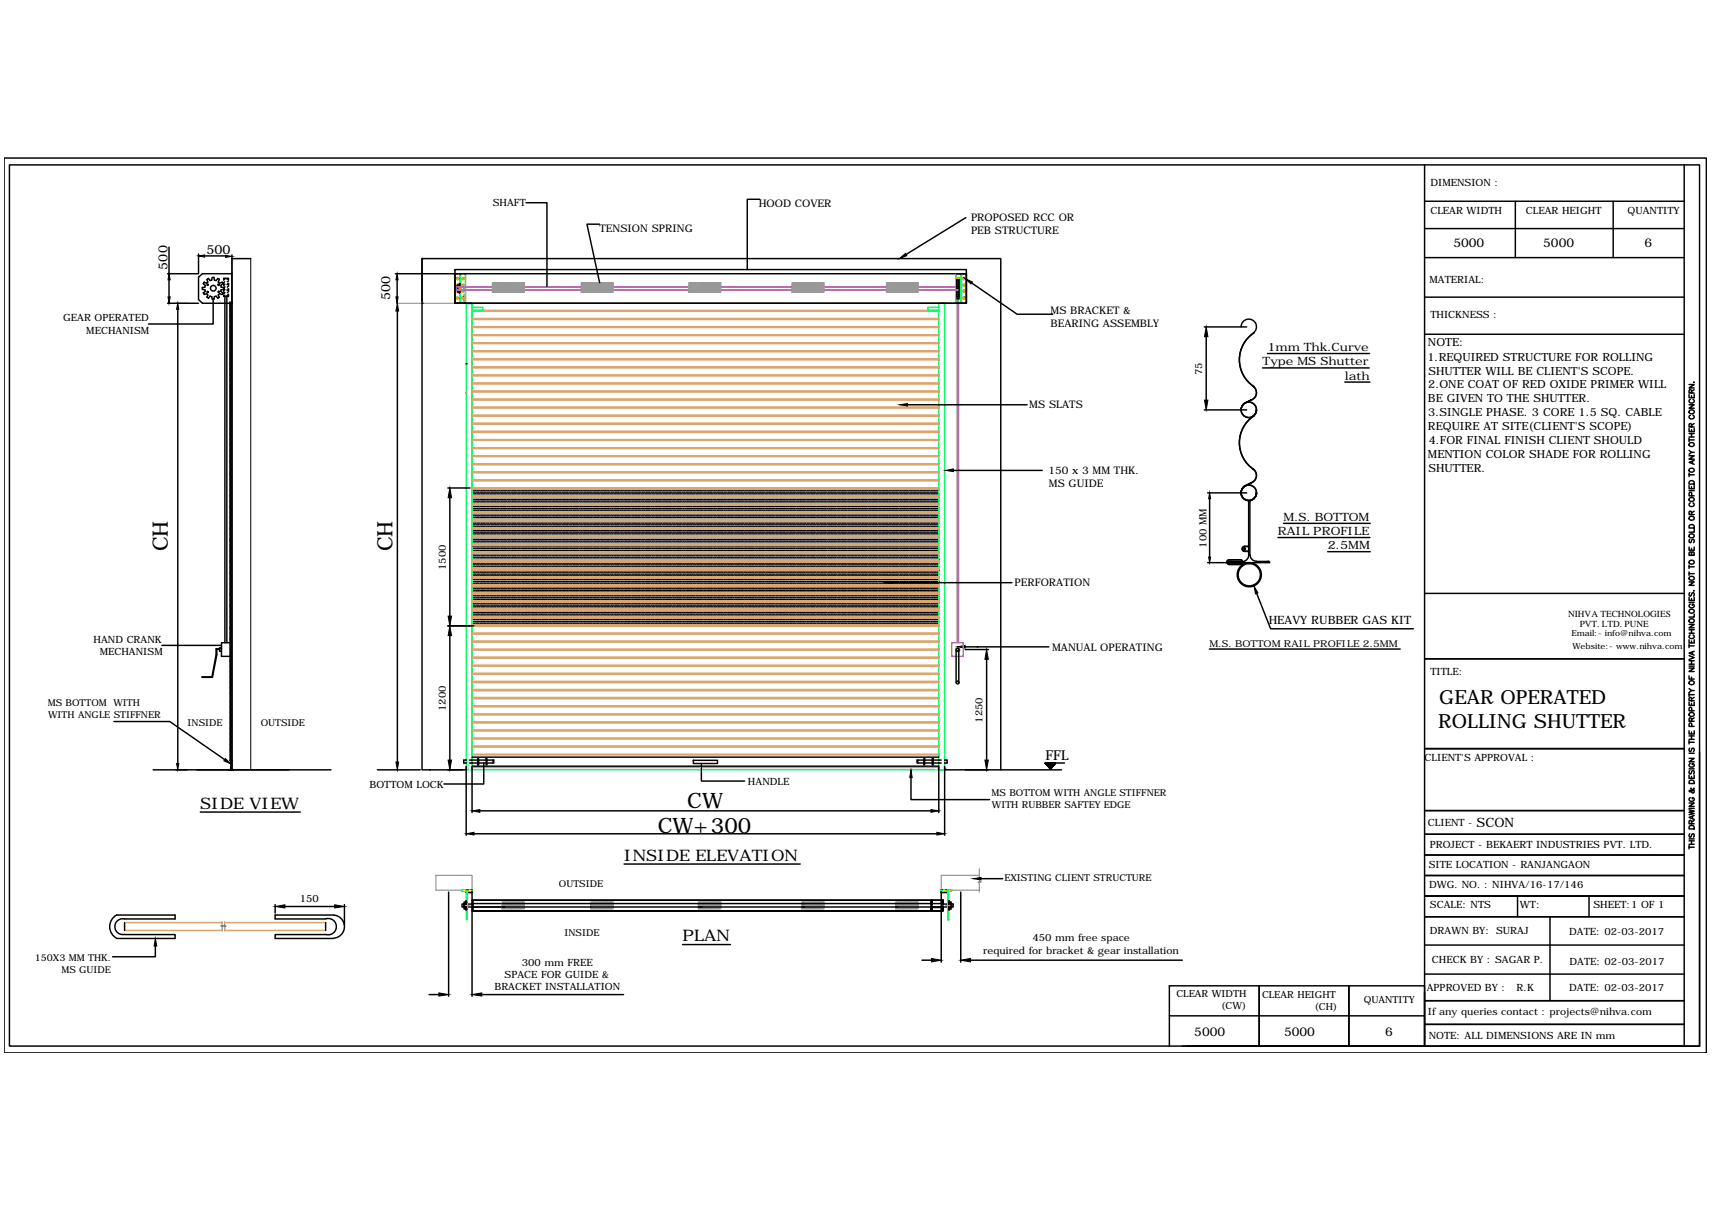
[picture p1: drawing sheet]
<svg xmlns="http://www.w3.org/2000/svg" width="297mm" height="210mm" viewBox="0 0 297 210" stroke-linecap="round" stroke-linejoin="round" font-family="sans-serif">
<defs><g id="words">
<g font-size="3.7">
<text x="29.1" y="95.7" transform="rotate(-90 29.1 95.7)">CH</text>
<text x="68.1" y="95.7" transform="rotate(-90 68.1 95.7)">CH</text>
<text x="119.2" y="140.2">CW</text>
<text x="114.1" y="144.6">CW+300</text>
</g>
<g font-size="3.4">
<text x="249.7" y="122.1">GEAR OPERATED</text>
<text x="249.5" y="126.2">ROLLING SHUTTER</text>
</g>
<g font-size="2.8">
<text x="34.7" y="140.3">SIDE VIEW</text>
<text x="108.3" y="149.3">INSIDE ELEVATION</text>
<text x="118.4" y="163.3">PLAN</text>
</g>
<text font-size="2.4" x="181.4" y="131.8">FFL</text>
<g font-size="2.2">
<text x="29.1" y="46.8" transform="rotate(-90 29.1 46.8)">500</text>
<text x="35.8" y="44.1">500</text>
<text x="67.7" y="52" transform="rotate(-90 67.7 52)">500</text>
<text x="256.2" y="143.5">SCON</text>
</g>
<g font-size="2.1">
<text x="252.2" y="42.9">5000</text>
<text x="267.7" y="42.9">5000</text>
<text x="285.3" y="42.9">6</text>
<text x="207.2" y="179.7">5000</text>
<text x="222.8" y="179.7">5000</text>
<text x="240.3" y="179.8">6</text>
</g>
<g font-size="2">
<text x="219.1" y="63.4">Type MS Shutter</text>
<text x="219.9" y="60.9">1mm Thk.Curve</text>
<text x="233.3" y="65.9">lath</text>
<text x="221.7" y="92.8">RAIL PROFILE</text>
<text x="222.7" y="90.4">M.S. BOTTOM</text>
<text x="230.4" y="95.3">2.5MM</text>
<text x="220.1" y="108.2">HEAVY RUBBER GAS KIT</text>
</g>
<g font-size="1.9">
<text x="247.7" y="62.6">1.REQUIRED STRUCTURE FOR ROLLING</text>
<text x="247.8" y="60.1">NOTE:</text>
<text x="247.8" y="65">SHUTTER WILL BE CLIENT'S SCOPE.</text>
<text x="247.8" y="69.8">BE GIVEN TO THE SHUTTER.</text>
<text x="247.8" y="67.4">2.ONE COAT OF RED OXIDE PRIMER WILL</text>
<text x="247.8" y="74.7">REQUIRE AT SITE(CLIENT'S SCOPE)</text>
<text x="247.8" y="72.2">3.SINGLE PHASE. 3 CORE 1.5 SQ. CABLE</text>
<text x="247.9" y="77.1">4.FOR FINAL FINISH CLIENT SHOULD</text>
<text x="247.8" y="79.5">MENTION COLOR SHADE FOR ROLLING</text>
<text x="247.8" y="81.9">SHUTTER.</text>
</g>
<g font-size="1.8">
<text x="131.6" y="35.9">HOOD COVER</text>
<text x="104" y="40.3">TENSION SPRING</text>
<text x="168.5" y="38.3">PROPOSED RCC OR</text>
<text x="168.5" y="40.6">PEB STRUCTURE</text>
<text x="182.3" y="54.4">MS BRACKET &amp;</text>
<text x="182.3" y="56.7">BEARING ASSEMBLY</text>
<text x="178.6" y="70.8">MS SLATS</text>
<text x="181.9" y="82.2">150 x 3 MM THK.</text>
<text x="182" y="84.5">MS GUIDE</text>
<text x="176" y="101.7">PERFORATION</text>
<text x="182.5" y="113">MANUAL OPERATING</text>
</g>
<g font-size="1.7">
<text x="85.5" y="35.8">SHAFT</text>
<text x="248.2" y="32.2">DIMENSION :</text>
<text x="248.2" y="37.1">CLEAR WIDTH</text>
<text x="264.7" y="37.1">CLEAR HEIGHT</text>
<text x="282.4" y="37.1">QUANTITY</text>
<text x="248" y="49.1">MATERIAL:</text>
<text x="11" y="55.7">GEAR OPERATED</text>
<text x="15" y="57.9">MECHANISM</text>
<text x="248.2" y="55.2">THICKNESS :</text>
<text x="208.6" y="65.1" transform="rotate(-90 208.6 65.1)">75</text>
<text x="209.3" y="95" transform="rotate(-90 209.3 95)">100 MM</text>
<text x="77.3" y="98.9" transform="rotate(-90 77.3 98.9)">1500</text>
<text x="16.2" y="111.5">HAND CRANK</text>
<text x="17.3" y="113.7">MECHANISM</text>
<text x="209.8" y="112.3">M.S. BOTTOM RAIL PROFILE 2.5MM</text>
<text x="248.2" y="117.2">TITLE:</text>
<text x="8.3" y="122.5">MS BOTTOM WITH</text>
<text x="8.4" y="124.6">WITH ANGLE STIFFNER</text>
<text x="32.5" y="125.9">INSIDE</text>
<text x="77.3" y="123.3" transform="rotate(-90 77.3 123.3)">1200</text>
<text x="170.5" y="125.4" transform="rotate(-90 170.5 125.4)">1250</text>
<text x="45.2" y="126">OUTSIDE</text>
<text x="64.1" y="136.6">BOTTOM LOCK</text>
<text x="129.8" y="136.1">HANDLE</text>
<text x="247.2" y="132">CLIENT'S APPROVAL :</text>
<text x="172" y="138.2">MS BOTTOM WITH ANGLE STIFFNER</text>
<text x="172.1" y="140.2">WITH RUBBER SAFTEY EDGE</text>
<text x="247.8" y="143.2">CLIENT -</text>
<text x="248.1" y="147.1">PROJECT - BEKAERT INDUSTRIES PVT. LTD.</text>
<text x="97" y="153.8">OUTSIDE</text>
<text x="174.3" y="152.9">EXISTING CLIENT STRUCTURE</text>
<text x="247.9" y="150.6">SITE LOCATION - RANJANGAON</text>
<text x="248" y="154.1">DWG. NO. : NIHVA/16-17/146</text>
<text x="52" y="156.5">150</text>
<text x="248.1" y="157.6">SCALE: NTS</text>
<text x="263.7" y="157.5">WT:</text>
<text x="276.5" y="157.6">SHEET:1 OF 1</text>
<text x="6" y="166.7">150X3 MM THK.</text>
<text x="90.5" y="167.5">300 mm FREE</text>
<text x="97.9" y="162.4">INSIDE</text>
<text x="170.6" y="165.5">required for bracket &amp; gear installation</text>
<text x="179.1" y="163.3">450 mm free space</text>
<text x="248.1" y="162.1">DRAWN BY: SURAJ</text>
<text x="248.4" y="167.1">CHECK BY : SAGAR P.</text>
<text x="272.3" y="162.2">DATE: 02-03-2017</text>
<text x="272.3" y="167.3">DATE: 02-03-2017</text>
<text x="10.7" y="168.8">MS GUIDE</text>
<text x="85.8" y="171.8">BRACKET INSTALLATION</text>
<text x="87.5" y="169.7">SPACE FOR GUIDE &amp;</text>
<text x="204.1" y="173">CLEAR WIDTH</text>
<text x="219" y="173.1">CLEAR HEIGHT</text>
<text x="247.6" y="171.9">APPROVED BY :</text>
<text x="263.1" y="171.9">R.K</text>
<text x="272.3" y="171.9">DATE: 02-03-2017</text>
<text x="211.9" y="175.1">(CW)</text>
<text x="228.1" y="175.2">(CH)</text>
<text x="236.6" y="174">QUANTITY</text>
<text x="247.8" y="176.1">If any queries contact : projects@nihva.com</text>
<text x="247.9" y="180.2">NOTE: ALL DIMENSIONS ARE IN mm</text>
</g>
<g font-size="1.6">
<text x="272.1" y="107">NIHVA TECHNOLOGIES</text>
<text x="274.1" y="108.8">PVT. LTD. PUNE</text>
</g>
<g font-size="1.4">
<text x="272.7" y="110.4">Email:- info@nihva.com</text>
<text x="272.8" y="112.6">Website:- www.nihva.com</text>
</g>
</g></defs>
<!-- layer: 0 -->
<g fill="none" stroke="#dda56e" stroke-width=".25">
<path d="M81.9 59.6h81M81.9 59.5h81M81.9 58.2h81M81.9 58.1h81M81.9 56.8h81M81.9 56.7h81M81.9 55.4h81M81.9 55.3h81M81.9 54h81M81.9 53.9h81M81.9 52.6h81M80.9 68.1h.1"/>
<path d="M81.9 79.2h81M81.9 79.1h81M81.9 77.8h81M81.9 77.7h81M81.9 76.4h81M81.9 76.3h81M81.9 75h81M81.9 74.8h81M81.9 73.6h81M81.9 73.4h81M81.9 72.2h81M81.9 72h81"/>
<path d="M81.9 70.8h81M81.9 70.6h81M81.9 69.4h81M81.9 69.2h81M81.9 68h81M81.9 67.8h81M81.9 66.6h81M81.9 66.4h81M81.9 65.2h81M81.9 65.1h81M81.9 63.8h81M81.9 63.7h81"/>
<path d="M81.9 62.4h81M81.9 62.3h81M81.9 61h81M81.9 60.9h81M81.9 98.6h81zM81.9 97.2h81zM81.9 95.8h81zM81.9 94.4h81zM81.9 93h81zM81.9 91.6h81zM81.9 90.2h81zM81.9 88.8h81z"/>
<path d="M81.9 87.4h81zM81.9 86h81zM81.9 84.7h81zM81.9 84.8h81M81.9 83.4h81M81.9 83.3h81M81.9 82h81M81.9 81.9h81M81.9 80.6h81M81.9 80.5h81M81.9 98.8h81M81.9 97.4h81"/>
<path d="M81.9 96h81M81.9 94.6h81M81.9 93.2h81M81.9 91.8h81M81.9 90.4h81M81.9 89h81M81.9 87.6h81M81.9 86.2h81M81.9 107h81zM81.9 105.6h81zM81.9 104.3h81zM81.9 102.9h81z"/>
<path d="M81.9 101.5h81zM81.9 100.1h81zM81.9 119.8h81M81.9 119.6h81M81.9 118.4h81M81.9 118.2h81M81.9 117h81M81.9 116.8h81M81.9 115.6h81M81.9 115.4h81M81.9 114.2h81M81.9 114h81"/>
<path d="M81.9 112.8h81M81.9 112.6h81M81.9 111.4h81M81.9 111.2h81M81.9 110h81M81.9 109.8h81M81.9 108.6h81M81.9 108.4h81M81.9 107.2h81M81.9 105.8h81M81.9 104.4h81M81.9 103h81"/>
<path d="M81.9 101.6h81M81.9 100.2h81M81.9 131h81M81.9 130.8h81M81.9 129.6h81M81.9 129.4h81M81.9 128.2h81M81.9 128h81M81.9 126.8h81M81.9 126.6h81M81.9 125.4h81M81.9 125.3h81"/>
<path d="M81.9 124h81M81.9 123.9h81M81.9 122.6h81M81.9 122.5h81M81.9 121.2h81M81.9 121h81M21.6 161.4h17M21.6 160h16.9M39 160h17.5M39 161.4h17.5"/>
</g>
<g fill="none" stroke="#0f0" stroke-width=".25">
<path d="M78.9 47.5h1.9v5.1h-1.9zM78.9 52.6h1.9M79.8 47.5v5.1M79.9 47.5v5.1M81.1 52.6h.8M81.9 53.3h1.9v.6h-1.9M162.9 52.6h1v80.9h-1zM162.9 53.3h-1.9v.6h1.9M165.8 47.5h1.9v5.1h-1.9zM166.2 49.5v1M166.2 49.5h.2v1.1h-.2M166.5 49.5v1"/>
<path d="M166.5 47.5h.3v5.1h-.3l.2-.1v-5zM166.5 48.6v2.8v-1.4v1.2l-.1-.1v-2.1l.1-.1v1.1zM166.5 48.6v-.1h.2v1.5M166.7 50v1.5h-.2v-.1M166.7 50v1.5M166.7 47.5v5.1M166.7 48.5v1.5M166.7 50.7h.1M166.7 50.9h.1M166.7 49.2h.1M166.7 49.3h.1M166.8 47.5v5.1"/>
<path d="M80.9 133.5v-80.9h1v80.9M80.1 154.4h1.8v.1h-1.8zM80.1 154.5h.1M80.9 154.5h.2v5h-.2zM163.3 154.4h1.8v.1h-1.8zM164.1 154.5h.3M164.5 154.5v5h.2M164.6 154.5v5"/>
<circle cx="79.4" cy="51.7" r=".15"/>
<circle cx="79.4" cy="48.3" r=".15"/>
<circle cx="79.4" cy="49.5" r=".15"/>
<circle cx="79.4" cy="50.5" r=".15"/>
<circle cx="80.4" cy="51.7" r=".15"/>
<circle cx="80.4" cy="48.3" r=".15"/>
<circle cx="80.4" cy="49.5" r=".15"/>
<circle cx="80.4" cy="50.5" r=".15"/>
<circle cx="166.3" cy="51.7" r=".15"/>
<circle cx="166.3" cy="48.3" r=".15"/>
<circle cx="167.3" cy="51.7" r=".15"/>
<circle cx="167.3" cy="48.3" r=".15"/>
<circle cx="167.3" cy="49.5" r=".15"/>
<circle cx="167.3" cy="50.5" r=".15"/>
</g>
<g fill="none" stroke="#000" stroke-width=".25">
<path d="M.7 27.4h295.4v155.3h-295.4zM1.6 28.6h293.3v152.9h-293.3zM91.3 35.2h3.6v14.6M104 38.9h-2.2l2.2 10.2M131.8 34.6h-2.1v12.2M167.6 37.7l-10.4 6.4M247.2 28.6v152.9v-10.5h-44.3v10.5M247.2 34.9h45M247.2 39.7h45M262.9 34.9v9.8M279.9 34.9v9.8M292.2 28.6v152.9h-87.1"/>
<path d="M29.1 47.5h5.2M29.1 52.6h5.3M29.3 42.9v4.6M29.3 48.5v3M30.8 53.7v78.7M34.4 48.1l.7-.6h5.1v5.1h-5.1l-.7-.6zM34.4 44.1v3.4M34.4 44.4h4.6M35.1 50.2l.4 .1 .1 .2-.4 .3M35.1 49.9v.3M35.2 49.2l.4 .3-.1 .3-.4 .1M35.3 50.8l.2 .3"/>
<path d="M35.4 51.1l.4-.1 .3 .2-.2 .4M35.5 48.9l-.2 .3M35.9 48.5l.2 .4-.3 .2-.4-.1M35.9 51.6l.3 .1M36.2 51.7l.2-.3 .3 .1 .1 .4M36.2 48.3l-.3 .2M36.8 48.2l-.1 .4-.3 .1-.2-.4M37 51.9v4.3h-11.2M37.1 48.2l.1 .4 .3 .1 .3-.4M37.2 48.1h-.3M37.2 51.9h-.3M37.8 51.7l-.3-.3-.3 .1-.1 .4"/>
<path d="M37.8 48.3l.3 .2M38 48.5l-.1 .4 .2 .2 .4-.1M38.1 51.6l-.3 .1M38.5 51.1l-.4-.1-.2 .2 .1 .4M38.6 48.9l.1 .3M38.7 49.2l-.4 .3 .1 .3 .4 .1M38.7 50.8l-.1 .3M38.8 48.5v-.2h.9v.2M38.8 51.2v.2h.9v-.2M38.8 49.1v.5M38.8 50.2v.3M38.8 50.2l-.4 .1-.1 .2 .4 .3"/>
<path d="M38.9 49.9v.3M39 48.9l-.2 .2M39 50.7l-.2 .2 .2-.2M39 49.3l-.2 .2M39 49.8l-.2 .2M39 50.2l-.2 .2M39 51.2l-.2 .2M39 51.4v60.1M39.1 48.3l-.3 .3M39.4 51.4v60.1M39.6 48.3l-.2 .2M39.6 49.2l-.2 .2"/>
<path d="M39.7 49.1v.5M39.7 50.2v.3M39.7 48.7l-.3 .2M39.7 49.2l-.3 .1M39.7 49.6l-.3 .2M39.7 50.1l-.3 .2M39.7 50.6l-.3 .2M39.7 51l-.4 .4M40.2 44.2v3.3M40.2 44.9h3.3M68.6 47.5h10.8M68.9 48.5v4.1"/>
<path d="M68.9 54v78.2M73.2 44.9h.1M73.2 52.6h.1M73.2 44.9v7.4M78.9 46.8h88.8v5.8h-88.8zM79.3 49.8h.5M79.3 50.3h.5M79.3 50h.1M79.7 49.3h.1v1.5h-.1zM79.7 49.7h-.4v.7h.4M79.7 49.5h-.3v1.1h.3M79.7 49.4h.1"/>
<path d="M79.7 49.6h.1M79.7 50.5h.1M79.7 50.7h.1M165.8 47.5h1.9v5.1h-88.8v-5.1h88.8M166 48.5l.2 .1 .2-.1v3l-.2-.1-.2 .1zM166 48.9h.4M166 49.3h.4M166 49.7h.4M166 50h.4M166.4 50.4h-.4M166.4 50.8h-.4M166.4 51.1h-.4"/>
<path d="M166.4 51.8h-.4M168.6 49.1l7.9 5.4h6.2M208.9 56.7h7.4M209.3 58.4v11M215.3 56.7a1.33 1.33 0 0 1 2-1.2 1.33 1.33 0 0 1 .1 2.3M217.6 57.7a5.6 5.6 0 0 0 0 9.4M247.2 44.7h45M247.2 51.5h45M247.2 58h45M80.9 63.1h.1M157.5 70.2h20.7M208.9 71.1h7.4"/>
<path d="M216 70a1.33 1.33 0 0 0 0 2.3 1.33 1.33 0 0 0 2-1.2M216 69.9a1.35 1.35 0 0 0 0 2.4 1.35 1.35 0 0 0 2-1.2M217.2 69.3l-1.3 .7 1.3-.7M217.3 67a1.33 1.33 0 0 1 .7 1.2 1.33 1.33 0 0 1-.8 1.1 1.33 1.33 0 0 0 .2-2.3M217.4 72.2a1.33 1.33 0 0 0-.1-2.3 1.33 1.33 0 0 0-2 1.2 1.33 1.33 0 0 1 2-1.2 1.33 1.33 0 0 1 0 2.3M217.6 72.1a5.6 5.6 0 0 0 0 9.4M218 71.1h.1M219.1 63.8h18.5M219.9 61.3h17.7M233.3 66.3h4.4M293.1 79.1h.8l-.8 .6h.8M293.1 74.3v.6h.8v-.6"/>
<path d="M293.1 70.2h.8l-.8 .6h.8M293.1 68.4v.6h.8v-.6M293.1 66.7h.8l-.8 .6h.8M293.1 76v.6M293.1 78.1l.4 .4M293.1 76.3h.8M293.1 75.8h.8M293.1 75.2h.8M293.1 76.9a.42 .42 0 0 1 .6-.1 .42 .42 0 0 1 .1 .6 .43 .43 0 0 1-.5 0 .43 .43 0 0 1-.2-.5zM293.1 71.3a.42 .42 0 0 1 .6-.2 .42 .42 0 0 1 .1 .6 .43 .43 0 0 1-.5 .1 .43 .43 0 0 1-.2-.5zM293.3 72a.33 .33 0 0 0-.2 .4 .33 .33 0 0 0 .3 .3h.2a.33 .33 0 0 0 .4-.3 .33 .33 0 0 0-.3-.4M293.3 69.3a.33 .33 0 0 0-.2 .4 .33 .33 0 0 0 .3 .2h.2a.33 .33 0 0 0 .4-.2 .33 .33 0 0 0-.3-.4"/>
<path d="M293.5 74.1l-.1-.5-.3-.1v.6h.8M293.5 68.2l-.1-.5-.3-.1v.6h.8M293.5 68.7v.3M293.5 74.5v.4M293.5 75.2v.6M293.7 80v.4M293.9 66.3h.1M293.9 79.9l-.8 .3 .8 .3M293.9 78.5h-.4l-.4 .3M293.9 73.5l-.4 .3M293.9 67.6l-.4 .3M77.7 84.7h3.9"/>
<path d="M78 86.3v20.6M82 85.4h.1M82 86h.1M82 86.6h.1M82 87.3h.1M82 87.9h.1M82 88.5h.1M82 89.1h.1M82 89.8h.1M82 90.4h.1M82 91h.1M82 91.7h.1"/>
<path d="M82 92.3h.1M82 92.9h.1M82 93.6h.1M82 94.2h.1M82 94.9h.1M82 95.5h.1M82 96.1h.1M82 96.8h.1M82 97.4h.1M82 98h.1M82 98.6h.1M82 99.3h.1"/>
<path d="M82 99.9h.1M82.2 85h.1M82.2 85.7h.1M82.2 86.3h.1M82.2 86.9h.1M82.2 87.6h.1M82.2 88.2h.1M82.2 88.8h.1M82.2 89.5h.1M82.2 90.1h.1M82.2 90.7h.1M82.2 91.4h.1"/>
<path d="M82.2 92h.1M82.2 92.6h.1M82.2 93.2h.1M82.2 93.9h.1M82.2 94.5h.1M82.2 95.2h.1M82.2 95.8h.1M82.2 96.4h.1M82.2 97.1h.1M82.2 97.7h.1M82.2 98.3h.1M82.2 99h.1"/>
<path d="M82.2 99.6h.1M82.3 85.4h.1M82.3 86h.1M82.3 86.6h.1M82.3 87.3h.1M82.3 87.9h.1M82.3 88.5h.1M82.3 89.1h.1M82.3 89.8h.1M82.3 90.4h.1M82.3 91h.1M82.3 91.7h.1"/>
<path d="M82.3 92.3h.1M82.3 92.9h.1M82.3 93.6h.1M82.3 94.2h.1M82.3 94.9h.1M82.3 95.5h.1M82.3 96.1h.1M82.3 96.8h.1M82.3 97.4h.1M82.3 98h.1M82.3 98.6h.1M82.3 99.3h.1"/>
<path d="M82.3 99.9h.1M82.5 85h.1M82.5 85.7h.1M82.5 86.3h.1M82.5 86.9h.1M82.5 87.6h.1M82.5 88.2h.1M82.5 88.8h.1M82.5 89.5h.1M82.5 90.1h.1M82.5 90.7h.1M82.5 91.4h.1"/>
<path d="M82.5 92h.1M82.5 92.6h.1M82.5 93.2h.1M82.5 93.9h.1M82.5 94.5h.1M82.5 95.2h.1M82.5 95.8h.1M82.5 96.4h.1M82.5 97.1h.1M82.5 97.7h.1M82.5 98.3h.1M82.5 99h.1"/>
<path d="M82.5 99.6h.1M82.6 85.4h.1M82.6 86h.1M82.6 86.6h.1M82.6 87.3h.1M82.6 87.9h.1M82.6 88.5h.1M82.6 89.1h.1M82.6 89.8h.1M82.6 90.4h.1M82.6 91h.1M82.6 91.7h.1"/>
<path d="M82.6 92.3h.1M82.6 92.9h.1M82.6 93.6h.1M82.6 94.2h.1M82.6 94.9h.1M82.6 95.5h.1M82.6 96.1h.1M82.6 96.8h.1M82.6 97.4h.1M82.6 98h.1M82.6 98.6h.1M82.6 99.3h.1"/>
<path d="M82.6 99.9h.1M82.8 85h.1M82.8 85.7h.1M82.8 86.3h.1M82.8 86.9h.1M82.8 87.6h.1M82.8 88.2h.1M82.8 88.8h.1M82.8 89.5h.1M82.8 90.1h.1M82.8 90.7h.1M82.8 91.4h.1"/>
<path d="M82.8 92h.1M82.8 92.6h.1M82.8 93.2h.1M82.8 93.9h.1M82.8 94.5h.1M82.8 95.2h.1M82.8 95.8h.1M82.8 96.4h.1M82.8 97.1h.1M82.8 97.7h.1M82.8 98.3h.1M82.8 99h.1"/>
<path d="M82.8 99.6h.1M82.9 85.4h.1M82.9 86h.1M82.9 86.6h.1M82.9 87.3h.1M82.9 87.9h.1M82.9 88.5h.1M82.9 89.1h.1M82.9 89.8h.1M82.9 90.4h.1M82.9 91h.1M82.9 91.7h.1"/>
<path d="M82.9 92.3h.1M82.9 92.9h.1M82.9 93.6h.1M82.9 94.2h.1M82.9 94.9h.1M82.9 95.5h.1M82.9 96.1h.1M82.9 96.8h.1M82.9 97.4h.1M82.9 98h.1M82.9 98.6h.1M82.9 99.3h.1"/>
<path d="M82.9 99.9h.1M83.1 85h.1M83.1 85.7h.1M83.1 86.3h.1M83.1 86.9h.1M83.1 87.6h.1M83.1 88.2h.1M83.1 88.8h.1M83.1 89.5h.1M83.1 90.1h.1M83.1 90.7h.1M83.1 91.4h.1"/>
<path d="M83.1 92h.1M83.1 92.6h.1M83.1 93.2h.1M83.1 93.9h.1M83.1 94.5h.1M83.1 95.2h.1M83.1 95.8h.1M83.1 96.4h.1M83.1 97.1h.1M83.1 97.7h.1M83.1 98.3h.1M83.1 99h.1"/>
<path d="M83.1 99.6h.1M83.3 85.4h.1M83.3 86h.1M83.3 86.6h.1M83.3 87.3h.1M83.3 87.9h.1M83.3 88.5h.1M83.3 89.1h.1M83.3 89.8h.1M83.3 90.4h.1M83.3 91h.1M83.3 91.7h.1"/>
<path d="M83.3 92.3h.1M83.3 92.9h.1M83.3 93.6h.1M83.3 94.2h.1M83.3 94.9h.1M83.3 95.5h.1M83.3 96.1h.1M83.3 96.8h.1M83.3 97.4h.1M83.3 98h.1M83.3 98.6h.1M83.3 99.3h.1"/>
<path d="M83.3 99.9h.1M83.4 85h.1M83.4 85.7h.1M83.4 86.3h.1M83.4 86.9h.1M83.4 87.6h.1M83.4 88.2h.1M83.4 88.8h.1M83.4 89.5h.1M83.4 90.1h.1M83.4 90.7h.1M83.4 91.4h.1"/>
<path d="M83.4 92h.1M83.4 92.6h.1M83.4 93.2h.1M83.4 93.9h.1M83.4 94.5h.1M83.4 95.2h.1M83.4 95.8h.1M83.4 96.4h.1M83.4 97.1h.1M83.4 97.7h.1M83.4 98.3h.1M83.4 99h.1"/>
<path d="M83.4 99.6h.1M83.6 85.4h.1M83.6 86h.1M83.6 86.6h.1M83.6 87.3h.1M83.6 87.9h.1M83.6 88.5h.1M83.6 89.1h.1M83.6 89.8h.1M83.6 90.4h.1M83.6 91h.1M83.6 91.7h.1"/>
<path d="M83.6 92.3h.1M83.6 92.9h.1M83.6 93.6h.1M83.6 94.2h.1M83.6 94.9h.1M83.6 95.5h.1M83.6 96.1h.1M83.6 96.8h.1M83.6 97.4h.1M83.6 98h.1M83.6 98.6h.1M83.6 99.3h.1"/>
<path d="M83.6 99.9h.1M83.7 85h.1M83.7 85.7h.1M83.7 86.3h.1M83.7 86.9h.1M83.7 87.6h.1M83.7 88.2h.1M83.7 88.8h.1M83.7 89.5h.1M83.7 90.1h.1M83.7 90.7h.1M83.7 91.4h.1"/>
<path d="M83.7 92h.1M83.7 92.6h.1M83.7 93.2h.1M83.7 93.9h.1M83.7 94.5h.1M83.7 95.2h.1M83.7 95.8h.1M83.7 96.4h.1M83.7 97.1h.1M83.7 97.7h.1M83.7 98.3h.1M83.7 99h.1"/>
<path d="M83.7 99.6h.1M83.9 85.4h.1M83.9 86h.1M83.9 86.6h.1M83.9 87.3h.1M83.9 87.9h.1M83.9 88.5h.1M83.9 89.1h.1M83.9 89.8h.1M83.9 90.4h.1M83.9 91h.1M83.9 91.7h.1"/>
<path d="M83.9 92.3h.1M83.9 92.9h.1M83.9 93.6h.1M83.9 94.2h.1M83.9 94.9h.1M83.9 95.5h.1M83.9 96.1h.1M83.9 96.8h.1M83.9 97.4h.1M83.9 98h.1M83.9 98.6h.1M83.9 99.3h.1"/>
<path d="M83.9 99.9h.1M84 85h.1M84 85.7h.1M84 86.3h.1M84 86.9h.1M84 87.6h.1M84 88.2h.1M84 88.8h.1M84 89.5h.1M84 90.1h.1M84 90.7h.1M84 91.4h.1"/>
<path d="M84 92h.1M84 92.6h.1M84 93.2h.1M84 93.9h.1M84 94.5h.1M84 95.2h.1M84 95.8h.1M84 96.4h.1M84 97.1h.1M84 97.7h.1M84 98.3h.1M84 99h.1"/>
<path d="M84 99.6h.1M84.2 85.4h.1M84.2 86h.1M84.2 86.6h.1M84.2 87.3h.1M84.2 87.9h.1M84.2 88.5h.1M84.2 89.1h.1M84.2 89.8h.1M84.2 90.4h.1M84.2 91h.1M84.2 91.7h.1"/>
<path d="M84.2 92.3h.1M84.2 92.9h.1M84.2 93.6h.1M84.2 94.2h.1M84.2 94.9h.1M84.2 95.5h.1M84.2 96.1h.1M84.2 96.8h.1M84.2 97.4h.1M84.2 98h.1M84.2 98.6h.1M84.2 99.3h.1"/>
<path d="M84.2 99.9h.1M84.4 85h.1M84.4 85.7h.1M84.4 86.3h.1M84.4 86.9h.1M84.4 87.6h.1M84.4 88.2h.1M84.4 88.8h.1M84.4 89.5h.1M84.4 90.1h.1M84.4 90.7h.1M84.4 91.4h.1"/>
<path d="M84.4 92h.1M84.4 92.6h.1M84.4 93.2h.1M84.4 93.9h.1M84.4 94.5h.1M84.4 95.2h.1M84.4 95.8h.1M84.4 96.4h.1M84.4 97.1h.1M84.4 97.7h.1M84.4 98.3h.1M84.4 99h.1"/>
<path d="M84.4 99.6h.1M84.5 85.4h.1M84.5 86h.1M84.5 86.6h.1M84.5 87.3h.1M84.5 87.9h.1M84.5 88.5h.1M84.5 89.1h.1M84.5 89.8h.1M84.5 90.4h.1M84.5 91h.1M84.5 91.7h.1"/>
<path d="M84.5 92.3h.1M84.5 92.9h.1M84.5 93.6h.1M84.5 94.2h.1M84.5 94.9h.1M84.5 95.5h.1M84.5 96.1h.1M84.5 96.8h.1M84.5 97.4h.1M84.5 98h.1M84.5 98.6h.1M84.5 99.3h.1"/>
<path d="M84.5 99.9h.1M84.7 85h.1M84.7 85.7h.1M84.7 86.3h.1M84.7 86.9h.1M84.7 87.6h.1M84.7 88.2h.1M84.7 88.8h.1M84.7 89.5h.1M84.7 90.1h.1M84.7 90.7h.1M84.7 91.4h.1"/>
<path d="M84.7 92h.1M84.7 92.6h.1M84.7 93.2h.1M84.7 93.9h.1M84.7 94.5h.1M84.7 95.2h.1M84.7 95.8h.1M84.7 96.4h.1M84.7 97.1h.1M84.7 97.7h.1M84.7 98.3h.1M84.7 99h.1"/>
<path d="M84.7 99.6h.1M84.8 85.4h.1M84.8 86h.1M84.8 86.6h.1M84.8 87.3h.1M84.8 87.9h.1M84.8 88.5h.1M84.8 89.1h.1M84.8 89.8h.1M84.8 90.4h.1M84.8 91h.1M84.8 91.7h.1"/>
<path d="M84.8 92.3h.1M84.8 92.9h.1M84.8 93.6h.1M84.8 94.2h.1M84.8 94.9h.1M84.8 95.5h.1M84.8 96.1h.1M84.8 96.8h.1M84.8 97.4h.1M84.8 98h.1M84.8 98.6h.1M84.8 99.3h.1"/>
<path d="M84.8 99.9h.1M85 85h.1M85 85.7h.1M85 86.3h.1M85 86.9h.1M85 87.6h.1M85 88.2h.1M85 88.8h.1M85 89.5h.1M85 90.1h.1M85 90.7h.1M85 91.4h.1"/>
<path d="M85 92h.1M85 92.6h.1M85 93.2h.1M85 93.9h.1M85 94.5h.1M85 95.2h.1M85 95.8h.1M85 96.4h.1M85 97.1h.1M85 97.7h.1M85 98.3h.1M85 99h.1"/>
<path d="M85 99.6h.1M85.2 85.4h.1M85.2 86h.1M85.2 86.6h.1M85.2 87.3h.1M85.2 87.9h.1M85.2 88.5h.1M85.2 89.1h.1M85.2 89.8h.1M85.2 90.4h.1M85.2 91h.1M85.2 91.7h.1"/>
<path d="M85.2 92.3h.1M85.2 92.9h.1M85.2 93.6h.1M85.2 94.2h.1M85.2 94.9h.1M85.2 95.5h.1M85.2 96.1h.1M85.2 96.8h.1M85.2 97.4h.1M85.2 98h.1M85.2 98.6h.1M85.2 99.3h.1"/>
<path d="M85.2 99.9h.1M85.3 85h.1M85.3 85.7h.1M85.3 86.3h.1M85.3 86.9h.1M85.3 87.6h.1M85.3 88.2h.1M85.3 88.8h.1M85.3 89.5h.1M85.3 90.1h.1M85.3 90.7h.1M85.3 91.4h.1"/>
<path d="M85.3 92h.1M85.3 92.6h.1M85.3 93.2h.1M85.3 93.9h.1M85.3 94.5h.1M85.3 95.2h.1M85.3 95.8h.1M85.3 96.4h.1M85.3 97.1h.1M85.3 97.7h.1M85.3 98.3h.1M85.3 99h.1"/>
<path d="M85.3 99.6h.1M85.5 85.4h.1M85.5 86h.1M85.5 86.6h.1M85.5 87.3h.1M85.5 87.9h.1M85.5 88.5h.1M85.5 89.1h.1M85.5 89.8h.1M85.5 90.4h.1M85.5 91h.1M85.5 91.7h.1"/>
<path d="M85.5 92.3h.1M85.5 92.9h.1M85.5 93.6h.1M85.5 94.2h.1M85.5 94.9h.1M85.5 95.5h.1M85.5 96.1h.1M85.5 96.8h.1M85.5 97.4h.1M85.5 98h.1M85.5 98.6h.1M85.5 99.3h.1"/>
<path d="M85.5 99.9h.1M85.6 85h.1M85.6 85.7h.1M85.6 86.3h.1M85.6 86.9h.1M85.6 87.6h.1M85.6 88.2h.1M85.6 88.8h.1M85.6 89.5h.1M85.6 90.1h.1M85.6 90.7h.1M85.6 91.4h.1"/>
<path d="M85.6 92h.1M85.6 92.6h.1M85.6 93.2h.1M85.6 93.9h.1M85.6 94.5h.1M85.6 95.2h.1M85.6 95.8h.1M85.6 96.4h.1M85.6 97.1h.1M85.6 97.7h.1M85.6 98.3h.1M85.6 99h.1"/>
<path d="M85.6 99.6h.1M85.8 85.4h.1M85.8 86h.1M85.8 86.6h.1M85.8 87.3h.1M85.8 87.9h.1M85.8 88.5h.1M85.8 89.1h.1M85.8 89.8h.1M85.8 90.4h.1M85.8 91h.1M85.8 91.7h.1"/>
<path d="M85.8 92.3h.1M85.8 92.9h.1M85.8 93.6h.1M85.8 94.2h.1M85.8 94.9h.1M85.8 95.5h.1M85.8 96.1h.1M85.8 96.8h.1M85.8 97.4h.1M85.8 98h.1M85.8 98.6h.1M85.8 99.3h.1"/>
<path d="M85.8 99.9h.1M85.9 85h.1M85.9 85.7h.1M85.9 86.3h.1M85.9 86.9h.1M85.9 87.6h.1M85.9 88.2h.1M85.9 88.8h.1M85.9 89.5h.1M85.9 90.1h.1M85.9 90.7h.1M85.9 91.4h.1"/>
<path d="M85.9 92h.1M85.9 92.6h.1M85.9 93.2h.1M85.9 93.9h.1M85.9 94.5h.1M85.9 95.2h.1M85.9 95.8h.1M85.9 96.4h.1M85.9 97.1h.1M85.9 97.7h.1M85.9 98.3h.1M85.9 99h.1"/>
<path d="M85.9 99.6h.1M86.1 85.4h.1M86.1 86h.1M86.1 86.6h.1M86.1 87.3h.1M86.1 87.9h.1M86.1 88.5h.1M86.1 89.1h.1M86.1 89.8h.1M86.1 90.4h.1M86.1 91h.1M86.1 91.7h.1"/>
<path d="M86.1 92.3h.1M86.1 92.9h.1M86.1 93.6h.1M86.1 94.2h.1M86.1 94.9h.1M86.1 95.5h.1M86.1 96.1h.1M86.1 96.8h.1M86.1 97.4h.1M86.1 98h.1M86.1 98.6h.1M86.1 99.3h.1"/>
<path d="M86.1 99.9h.1M86.3 85h.1M86.3 85.7h.1M86.3 86.3h.1M86.3 86.9h.1M86.3 87.6h.1M86.3 88.2h.1M86.3 88.8h.1M86.3 89.5h.1M86.3 90.1h.1M86.3 90.7h.1M86.3 91.4h.1"/>
<path d="M86.3 92h.1M86.3 92.6h.1M86.3 93.2h.1M86.3 93.9h.1M86.3 94.5h.1M86.3 95.2h.1M86.3 95.8h.1M86.3 96.4h.1M86.3 97.1h.1M86.3 97.7h.1M86.3 98.3h.1M86.3 99h.1"/>
<path d="M86.3 99.6h.1M86.4 85.4h.1M86.4 86h.1M86.4 86.6h.1M86.4 87.3h.1M86.4 87.9h.1M86.4 88.5h.1M86.4 89.1h.1M86.4 89.8h.1M86.4 90.4h.1M86.4 91h.1M86.4 91.7h.1"/>
<path d="M86.4 92.3h.1M86.4 92.9h.1M86.4 93.6h.1M86.4 94.2h.1M86.4 94.9h.1M86.4 95.5h.1M86.4 96.1h.1M86.4 96.8h.1M86.4 97.4h.1M86.4 98h.1M86.4 98.6h.1M86.4 99.3h.1"/>
<path d="M86.4 99.9h.1M86.6 85h.1M86.6 85.7h.1M86.6 86.3h.1M86.6 86.9h.1M86.6 87.6h.1M86.6 88.2h.1M86.6 88.8h.1M86.6 89.5h.1M86.6 90.1h.1M86.6 90.7h.1M86.6 91.4h.1"/>
<path d="M86.6 92h.1M86.6 92.6h.1M86.6 93.2h.1M86.6 93.9h.1M86.6 94.5h.1M86.6 95.2h.1M86.6 95.8h.1M86.6 96.4h.1M86.6 97.1h.1M86.6 97.7h.1M86.6 98.3h.1M86.6 99h.1"/>
<path d="M86.6 99.6h.1M86.7 85.4h.1M86.7 86h.1M86.7 86.6h.1M86.7 87.3h.1M86.7 87.9h.1M86.7 88.5h.1M86.7 89.1h.1M86.7 89.8h.1M86.7 90.4h.1M86.7 91h.1M86.7 91.7h.1"/>
<path d="M86.7 92.3h.1M86.7 92.9h.1M86.7 93.6h.1M86.7 94.2h.1M86.7 94.9h.1M86.7 95.5h.1M86.7 96.1h.1M86.7 96.8h.1M86.7 97.4h.1M86.7 98h.1M86.7 98.6h.1M86.7 99.3h.1"/>
<path d="M86.7 99.9h.1M86.9 85h.1M86.9 85.7h.1M86.9 86.3h.1M86.9 86.9h.1M86.9 87.6h.1M86.9 88.2h.1M86.9 88.8h.1M86.9 89.5h.1M86.9 90.1h.1M86.9 90.7h.1M86.9 91.4h.1"/>
<path d="M86.9 92h.1M86.9 92.6h.1M86.9 93.2h.1M86.9 93.9h.1M86.9 94.5h.1M86.9 95.2h.1M86.9 95.8h.1M86.9 96.4h.1M86.9 97.1h.1M86.9 97.7h.1M86.9 98.3h.1M86.9 99h.1"/>
<path d="M86.9 99.6h.1M87 85.4h.1M87 86h.1M87 86.6h.1M87 87.3h.1M87 87.9h.1M87 88.5h.1M87 89.1h.1M87 89.8h.1M87 90.4h.1M87 91h.1M87 91.7h.1"/>
<path d="M87 92.3h.1M87 92.9h.1M87 93.6h.1M87 94.2h.1M87 94.9h.1M87 95.5h.1M87 96.1h.1M87 96.8h.1M87 97.4h.1M87 98h.1M87 98.6h.1M87 99.3h.1"/>
<path d="M87 99.9h.1M87.2 85h.1M87.2 85.7h.1M87.2 86.3h.1M87.2 86.9h.1M87.2 87.6h.1M87.2 88.2h.1M87.2 88.8h.1M87.2 89.5h.1M87.2 90.1h.1M87.2 90.7h.1M87.2 91.4h.1"/>
<path d="M87.2 92h.1M87.2 92.6h.1M87.2 93.2h.1M87.2 93.9h.1M87.2 94.5h.1M87.2 95.2h.1M87.2 95.8h.1M87.2 96.4h.1M87.2 97.1h.1M87.2 97.7h.1M87.2 98.3h.1M87.2 99h.1"/>
<path d="M87.2 99.6h.1M87.4 85.4h.1M87.4 86h.1M87.4 86.6h.1M87.4 87.3h.1M87.4 87.9h.1M87.4 88.5h.1M87.4 89.1h.1M87.4 89.8h.1M87.4 90.4h.1M87.4 91h.1M87.4 91.7h.1"/>
<path d="M87.4 92.3h.1M87.4 92.9h.1M87.4 93.6h.1M87.4 94.2h.1M87.4 94.9h.1M87.4 95.5h.1M87.4 96.1h.1M87.4 96.8h.1M87.4 97.4h.1M87.4 98h.1M87.4 98.6h.1M87.4 99.3h.1"/>
<path d="M87.4 99.9h.1M87.5 85h.1M87.5 85.7h.1M87.5 86.3h.1M87.5 86.9h.1M87.5 87.6h.1M87.5 88.2h.1M87.5 88.8h.1M87.5 89.5h.1M87.5 90.1h.1M87.5 90.7h.1M87.5 91.4h.1"/>
<path d="M87.5 92h.1M87.5 92.6h.1M87.5 93.2h.1M87.5 93.9h.1M87.5 94.5h.1M87.5 95.2h.1M87.5 95.8h.1M87.5 96.4h.1M87.5 97.1h.1M87.5 97.7h.1M87.5 98.3h.1M87.5 99h.1"/>
<path d="M87.5 99.6h.1M87.7 85.4h.1M87.7 86h.1M87.7 86.6h.1M87.7 87.3h.1M87.7 87.9h.1M87.7 88.5h.1M87.7 89.1h.1M87.7 89.8h.1M87.7 90.4h.1M87.7 91h.1M87.7 91.7h.1"/>
<path d="M87.7 92.3h.1M87.7 92.9h.1M87.7 93.6h.1M87.7 94.2h.1M87.7 94.9h.1M87.7 95.5h.1M87.7 96.1h.1M87.7 96.8h.1M87.7 97.4h.1M87.7 98h.1M87.7 98.6h.1M87.7 99.3h.1"/>
<path d="M87.7 99.9h.1M87.8 85h.1M87.8 85.7h.1M87.8 86.3h.1M87.8 86.9h.1M87.8 87.6h.1M87.8 88.2h.1M87.8 88.8h.1M87.8 89.5h.1M87.8 90.1h.1M87.8 90.7h.1M87.8 91.4h.1"/>
<path d="M87.8 92h.1M87.8 92.6h.1M87.8 93.2h.1M87.8 93.9h.1M87.8 94.5h.1M87.8 95.2h.1M87.8 95.8h.1M87.8 96.4h.1M87.8 97.1h.1M87.8 97.7h.1M87.8 98.3h.1M87.8 99h.1"/>
<path d="M87.8 99.6h.1M88 85.4h.1M88 86h.1M88 86.6h.1M88 87.3h.1M88 87.9h.1M88 88.5h.1M88 89.1h.1M88 89.8h.1M88 90.4h.1M88 91h.1M88 91.7h.1"/>
<path d="M88 92.3h.1M88 92.9h.1M88 93.6h.1M88 94.2h.1M88 94.9h.1M88 95.5h.1M88 96.1h.1M88 96.8h.1M88 97.4h.1M88 98h.1M88 98.6h.1M88 99.3h.1"/>
<path d="M88 99.9h.1M88.2 85h.1M88.2 85.7h.1M88.2 86.3h.1M88.2 86.9h.1M88.2 87.6h.1M88.2 88.2h.1M88.2 88.8h.1M88.2 89.5h.1M88.2 90.1h.1M88.2 90.7h.1M88.2 91.4h.1"/>
<path d="M88.2 92h.1M88.2 92.6h.1M88.2 93.2h.1M88.2 93.9h.1M88.2 94.5h.1M88.2 95.2h.1M88.2 95.8h.1M88.2 96.4h.1M88.2 97.1h.1M88.2 97.7h.1M88.2 98.3h.1M88.2 99h.1"/>
<path d="M88.2 99.6h.1M88.3 85.4h.1M88.3 86h.1M88.3 86.6h.1M88.3 87.3h.1M88.3 87.9h.1M88.3 88.5h.1M88.3 89.1h.1M88.3 89.8h.1M88.3 90.4h.1M88.3 91h.1M88.3 91.7h.1"/>
<path d="M88.3 92.3h.1M88.3 92.9h.1M88.3 93.6h.1M88.3 94.2h.1M88.3 94.9h.1M88.3 95.5h.1M88.3 96.1h.1M88.3 96.8h.1M88.3 97.4h.1M88.3 98h.1M88.3 98.6h.1M88.3 99.3h.1"/>
<path d="M88.3 99.9h.1M88.5 85h.1M88.5 85.7h.1M88.5 86.3h.1M88.5 86.9h.1M88.5 87.6h.1M88.5 88.2h.1M88.5 88.8h.1M88.5 89.5h.1M88.5 90.1h.1M88.5 90.7h.1M88.5 91.4h.1"/>
<path d="M88.5 92h.1M88.5 92.6h.1M88.5 93.2h.1M88.5 93.9h.1M88.5 94.5h.1M88.5 95.2h.1M88.5 95.8h.1M88.5 96.4h.1M88.5 97.1h.1M88.5 97.7h.1M88.5 98.3h.1M88.5 99h.1"/>
<path d="M88.5 99.6h.1M88.6 85.4h.1M88.6 86h.1M88.6 86.6h.1M88.6 87.3h.1M88.6 87.9h.1M88.6 88.5h.1M88.6 89.1h.1M88.6 89.8h.1M88.6 90.4h.1M88.6 91h.1M88.6 91.7h.1"/>
<path d="M88.6 92.3h.1M88.6 92.9h.1M88.6 93.6h.1M88.6 94.2h.1M88.6 94.9h.1M88.6 95.5h.1M88.6 96.1h.1M88.6 96.8h.1M88.6 97.4h.1M88.6 98h.1M88.6 98.6h.1M88.6 99.3h.1"/>
<path d="M88.6 99.9h.1M88.8 85h.1M88.8 85.7h.1M88.8 86.3h.1M88.8 86.9h.1M88.8 87.6h.1M88.8 88.2h.1M88.8 88.8h.1M88.8 89.5h.1M88.8 90.1h.1M88.8 90.7h.1M88.8 91.4h.1"/>
<path d="M88.8 92h.1M88.8 92.6h.1M88.8 93.2h.1M88.8 93.9h.1M88.8 94.5h.1M88.8 95.2h.1M88.8 95.8h.1M88.8 96.4h.1M88.8 97.1h.1M88.8 97.7h.1M88.8 98.3h.1M88.8 99h.1"/>
<path d="M88.8 99.6h.1M88.9 85.4h.1M88.9 86h.1M88.9 86.6h.1M88.9 87.3h.1M88.9 87.9h.1M88.9 88.5h.1M88.9 89.1h.1M88.9 89.8h.1M88.9 90.4h.1M88.9 91h.1M88.9 91.7h.1"/>
<path d="M88.9 92.3h.1M88.9 92.9h.1M88.9 93.6h.1M88.9 94.2h.1M88.9 94.9h.1M88.9 95.5h.1M88.9 96.1h.1M88.9 96.8h.1M88.9 97.4h.1M88.9 98h.1M88.9 98.6h.1M88.9 99.3h.1"/>
<path d="M88.9 99.9h.1M89.1 85h.1M89.1 85.7h.1M89.1 86.3h.1M89.1 86.9h.1M89.1 87.6h.1M89.1 88.2h.1M89.1 88.8h.1M89.1 89.5h.1M89.1 90.1h.1M89.1 90.7h.1M89.1 91.4h.1"/>
<path d="M89.1 92h.1M89.1 92.6h.1M89.1 93.2h.1M89.1 93.9h.1M89.1 94.5h.1M89.1 95.2h.1M89.1 95.8h.1M89.1 96.4h.1M89.1 97.1h.1M89.1 97.7h.1M89.1 98.3h.1M89.1 99h.1"/>
<path d="M89.1 99.6h.1M89.3 85.4h.1M89.3 86h.1M89.3 86.6h.1M89.3 87.3h.1M89.3 87.9h.1M89.3 88.5h.1M89.3 89.1h.1M89.3 89.8h.1M89.3 90.4h.1M89.3 91h.1M89.3 91.7h.1"/>
<path d="M89.3 92.3h.1M89.3 92.9h.1M89.3 93.6h.1M89.3 94.2h.1M89.3 94.9h.1M89.3 95.5h.1M89.3 96.1h.1M89.3 96.8h.1M89.3 97.4h.1M89.3 98h.1M89.3 98.6h.1M89.3 99.3h.1"/>
<path d="M89.3 99.9h.1M89.4 85h.1M89.4 85.7h.1M89.4 86.3h.1M89.4 86.9h.1M89.4 87.6h.1M89.4 88.2h.1M89.4 88.8h.1M89.4 89.5h.1M89.4 90.1h.1M89.4 90.7h.1M89.4 91.4h.1"/>
<path d="M89.4 92h.1M89.4 92.6h.1M89.4 93.2h.1M89.4 93.9h.1M89.4 94.5h.1M89.4 95.2h.1M89.4 95.8h.1M89.4 96.4h.1M89.4 97.1h.1M89.4 97.7h.1M89.4 98.3h.1M89.4 99h.1"/>
<path d="M89.4 99.6h.1M89.6 85.4h.1M89.6 86h.1M89.6 86.6h.1M89.6 87.3h.1M89.6 87.9h.1M89.6 88.5h.1M89.6 89.1h.1M89.6 89.8h.1M89.6 90.4h.1M89.6 91h.1M89.6 91.7h.1"/>
<path d="M89.6 92.3h.1M89.6 92.9h.1M89.6 93.6h.1M89.6 94.2h.1M89.6 94.9h.1M89.6 95.5h.1M89.6 96.1h.1M89.6 96.8h.1M89.6 97.4h.1M89.6 98h.1M89.6 98.6h.1M89.6 99.3h.1"/>
<path d="M89.6 99.9h.1M89.7 85h.1M89.7 85.7h.1M89.7 86.3h.1M89.7 86.9h.1M89.7 87.6h.1M89.7 88.2h.1M89.7 88.8h.1M89.7 89.5h.1M89.7 90.1h.1M89.7 90.7h.1M89.7 91.4h.1"/>
<path d="M89.7 92h.1M89.7 92.6h.1M89.7 93.2h.1M89.7 93.9h.1M89.7 94.5h.1M89.7 95.2h.1M89.7 95.8h.1M89.7 96.4h.1M89.7 97.1h.1M89.7 97.7h.1M89.7 98.3h.1M89.7 99h.1"/>
<path d="M89.7 99.6h.1M89.9 85.4h.1M89.9 86h.1M89.9 86.6h.1M89.9 87.3h.1M89.9 87.9h.1M89.9 88.5h.1M89.9 89.1h.1M89.9 89.8h.1M89.9 90.4h.1M89.9 91h.1M89.9 91.7h.1"/>
<path d="M89.9 92.3h.1M89.9 92.9h.1M89.9 93.6h.1M89.9 94.2h.1M89.9 94.9h.1M89.9 95.5h.1M89.9 96.1h.1M89.9 96.8h.1M89.9 97.4h.1M89.9 98h.1M89.9 98.6h.1M89.9 99.3h.1"/>
<path d="M89.9 99.9h.1M90 85h.1M90 85.7h.1M90 86.3h.1M90 86.9h.1M90 87.6h.1M90 88.2h.1M90 88.8h.1M90 89.5h.1M90 90.1h.1M90 90.7h.1M90 91.4h.1"/>
<path d="M90 92h.1M90 92.6h.1M90 93.2h.1M90 93.9h.1M90 94.5h.1M90 95.2h.1M90 95.8h.1M90 96.4h.1M90 97.1h.1M90 97.7h.1M90 98.3h.1M90 99h.1"/>
<path d="M90 99.6h.1M90.2 85.4h.1M90.2 86h.1M90.2 86.6h.1M90.2 87.3h.1M90.2 87.9h.1M90.2 88.5h.1M90.2 89.1h.1M90.2 89.8h.1M90.2 90.4h.1M90.2 91h.1M90.2 91.7h.1"/>
<path d="M90.2 92.3h.1M90.2 92.9h.1M90.2 93.6h.1M90.2 94.2h.1M90.2 94.9h.1M90.2 95.5h.1M90.2 96.1h.1M90.2 96.8h.1M90.2 97.4h.1M90.2 98h.1M90.2 98.6h.1M90.2 99.3h.1"/>
<path d="M90.2 99.9h.1M90.4 85h.1M90.4 85.7h.1M90.4 86.3h.1M90.4 86.9h.1M90.4 87.6h.1M90.4 88.2h.1M90.4 88.8h.1M90.4 89.5h.1M90.4 90.1h.1M90.4 90.7h.1M90.4 91.4h.1"/>
<path d="M90.4 92h.1M90.4 92.6h.1M90.4 93.2h.1M90.4 93.9h.1M90.4 94.5h.1M90.4 95.2h.1M90.4 95.8h.1M90.4 96.4h.1M90.4 97.1h.1M90.4 97.7h.1M90.4 98.3h.1M90.4 99h.1"/>
<path d="M90.4 99.6h.1M90.5 85.4h.1M90.5 86h.1M90.5 86.6h.1M90.5 87.3h.1M90.5 87.9h.1M90.5 88.5h.1M90.5 89.1h.1M90.5 89.8h.1M90.5 90.4h.1M90.5 91h.1M90.5 91.7h.1"/>
<path d="M90.5 92.3h.1M90.5 92.9h.1M90.5 93.6h.1M90.5 94.2h.1M90.5 94.9h.1M90.5 95.5h.1M90.5 96.1h.1M90.5 96.8h.1M90.5 97.4h.1M90.5 98h.1M90.5 98.6h.1M90.5 99.3h.1"/>
<path d="M90.5 99.9h.1M90.7 85h.1M90.7 85.7h.1M90.7 86.3h.1M90.7 86.9h.1M90.7 87.6h.1M90.7 88.2h.1M90.7 88.8h.1M90.7 89.5h.1M90.7 90.1h.1M90.7 90.7h.1M90.7 91.4h.1"/>
<path d="M90.7 92h.1M90.7 92.6h.1M90.7 93.2h.1M90.7 93.9h.1M90.7 94.5h.1M90.7 95.2h.1M90.7 95.8h.1M90.7 96.4h.1M90.7 97.1h.1M90.7 97.7h.1M90.7 98.3h.1M90.7 99h.1"/>
<path d="M90.7 99.6h.1M90.8 85.4h.1M90.8 86h.1M90.8 86.6h.1M90.8 87.3h.1M90.8 87.9h.1M90.8 88.5h.1M90.8 89.1h.1M90.8 89.8h.1M90.8 90.4h.1M90.8 91h.1M90.8 91.7h.1"/>
<path d="M90.8 92.3h.1M90.8 92.9h.1M90.8 93.6h.1M90.8 94.2h.1M90.8 94.9h.1M90.8 95.5h.1M90.8 96.1h.1M90.8 96.8h.1M90.8 97.4h.1M90.8 98h.1M90.8 98.6h.1M90.8 99.3h.1"/>
<path d="M90.8 99.9h.1M91 85h.1M91 85.7h.1M91 86.3h.1M91 86.9h.1M91 87.6h.1M91 88.2h.1M91 88.8h.1M91 89.5h.1M91 90.1h.1M91 90.7h.1M91 91.4h.1"/>
<path d="M91 92h.1M91 92.6h.1M91 93.2h.1M91 93.9h.1M91 94.5h.1M91 95.2h.1M91 95.8h.1M91 96.4h.1M91 97.1h.1M91 97.7h.1M91 98.3h.1M91 99h.1"/>
<path d="M91 99.6h.1M91.2 85.4h.1M91.2 86h.1M91.2 86.6h.1M91.2 87.3h.1M91.2 87.9h.1M91.2 88.5h.1M91.2 89.1h.1M91.2 89.8h.1M91.2 90.4h.1M91.2 91h.1M91.2 91.7h.1"/>
<path d="M91.2 92.3h.1M91.2 92.9h.1M91.2 93.6h.1M91.2 94.2h.1M91.2 94.9h.1M91.2 95.5h.1M91.2 96.1h.1M91.2 96.8h.1M91.2 97.4h.1M91.2 98h.1M91.2 98.6h.1M91.2 99.3h.1"/>
<path d="M91.2 99.9h.1M91.3 85h.1M91.3 85.7h.1M91.3 86.3h.1M91.3 86.9h.1M91.3 87.6h.1M91.3 88.2h.1M91.3 88.8h.1M91.3 89.5h.1M91.3 90.1h.1M91.3 90.7h.1M91.3 91.4h.1"/>
<path d="M91.3 92h.1M91.3 92.6h.1M91.3 93.2h.1M91.3 93.9h.1M91.3 94.5h.1M91.3 95.2h.1M91.3 95.8h.1M91.3 96.4h.1M91.3 97.1h.1M91.3 97.7h.1M91.3 98.3h.1M91.3 99h.1"/>
<path d="M91.3 99.6h.1M91.5 85.4h.1M91.5 86h.1M91.5 86.6h.1M91.5 87.3h.1M91.5 87.9h.1M91.5 88.5h.1M91.5 89.1h.1M91.5 89.8h.1M91.5 90.4h.1M91.5 91h.1M91.5 91.7h.1"/>
<path d="M91.5 92.3h.1M91.5 92.9h.1M91.5 93.6h.1M91.5 94.2h.1M91.5 94.9h.1M91.5 95.5h.1M91.5 96.1h.1M91.5 96.8h.1M91.5 97.4h.1M91.5 98h.1M91.5 98.6h.1M91.5 99.3h.1"/>
<path d="M91.5 99.9h.1M91.6 85h.1M91.6 85.7h.1M91.6 86.3h.1M91.6 86.9h.1M91.6 87.6h.1M91.6 88.2h.1M91.6 88.8h.1M91.6 89.5h.1M91.6 90.1h.1M91.6 90.7h.1M91.6 91.4h.1"/>
<path d="M91.6 92h.1M91.6 92.6h.1M91.6 93.2h.1M91.6 93.9h.1M91.6 94.5h.1M91.6 95.2h.1M91.6 95.8h.1M91.6 96.4h.1M91.6 97.1h.1M91.6 97.7h.1M91.6 98.3h.1M91.6 99h.1"/>
<path d="M91.6 99.6h.1M91.8 85.4h.1M91.8 86h.1M91.8 86.6h.1M91.8 87.3h.1M91.8 87.9h.1M91.8 88.5h.1M91.8 89.1h.1M91.8 89.8h.1M91.8 90.4h.1M91.8 91h.1M91.8 91.7h.1"/>
<path d="M91.8 92.3h.1M91.8 92.9h.1M91.8 93.6h.1M91.8 94.2h.1M91.8 94.9h.1M91.8 95.5h.1M91.8 96.1h.1M91.8 96.8h.1M91.8 97.4h.1M91.8 98h.1M91.8 98.6h.1M91.8 99.3h.1"/>
<path d="M91.8 99.9h.1M91.9 85h.1M91.9 85.7h.1M91.9 86.3h.1M91.9 86.9h.1M91.9 87.6h.1M91.9 88.2h.1M91.9 88.8h.1M91.9 89.5h.1M91.9 90.1h.1M91.9 90.7h.1M91.9 91.4h.1"/>
<path d="M91.9 92h.1M91.9 92.6h.1M91.9 93.2h.1M91.9 93.9h.1M91.9 94.5h.1M91.9 95.2h.1M91.9 95.8h.1M91.9 96.4h.1M91.9 97.1h.1M91.9 97.7h.1M91.9 98.3h.1M91.9 99h.1"/>
<path d="M91.9 99.6h.1M92.1 85.4h.1M92.1 86h.1M92.1 86.6h.1M92.1 87.3h.1M92.1 87.9h.1M92.1 88.5h.1M92.1 89.1h.1M92.1 89.8h.1M92.1 90.4h.1M92.1 91h.1M92.1 91.7h.1"/>
<path d="M92.1 92.3h.1M92.1 92.9h.1M92.1 93.6h.1M92.1 94.2h.1M92.1 94.9h.1M92.1 95.5h.1M92.1 96.1h.1M92.1 96.8h.1M92.1 97.4h.1M92.1 98h.1M92.1 98.6h.1M92.1 99.3h.1"/>
<path d="M92.1 99.9h.1M92.3 85h.1M92.3 85.7h.1M92.3 86.3h.1M92.3 86.9h.1M92.3 87.6h.1M92.3 88.2h.1M92.3 88.8h.1M92.3 89.5h.1M92.3 90.1h.1M92.3 90.7h.1M92.3 91.4h.1"/>
<path d="M92.3 92h.1M92.3 92.6h.1M92.3 93.2h.1M92.3 93.9h.1M92.3 94.5h.1M92.3 95.2h.1M92.3 95.8h.1M92.3 96.4h.1M92.3 97.1h.1M92.3 97.7h.1M92.3 98.3h.1M92.3 99h.1"/>
<path d="M92.3 99.6h.1M92.4 85.4h.1M92.4 86h.1M92.4 86.6h.1M92.4 87.3h.1M92.4 87.9h.1M92.4 88.5h.1M92.4 89.1h.1M92.4 89.8h.1M92.4 90.4h.1M92.4 91h.1M92.4 91.7h.1"/>
<path d="M92.4 92.3h.1M92.4 92.9h.1M92.4 93.6h.1M92.4 94.2h.1M92.4 94.9h.1M92.4 95.5h.1M92.4 96.1h.1M92.4 96.8h.1M92.4 97.4h.1M92.4 98h.1M92.4 98.6h.1M92.4 99.3h.1"/>
<path d="M92.4 99.9h.1M92.6 85h.1M92.6 85.7h.1M92.6 86.3h.1M92.6 86.9h.1M92.6 87.6h.1M92.6 88.2h.1M92.6 88.8h.1M92.6 89.5h.1M92.6 90.1h.1M92.6 90.7h.1M92.6 91.4h.1"/>
<path d="M92.6 92h.1M92.6 92.6h.1M92.6 93.2h.1M92.6 93.9h.1M92.6 94.5h.1M92.6 95.2h.1M92.6 95.8h.1M92.6 96.4h.1M92.6 97.1h.1M92.6 97.7h.1M92.6 98.3h.1M92.6 99h.1"/>
<path d="M92.6 99.6h.1M92.7 85.4h.1M92.7 86h.1M92.7 86.6h.1M92.7 87.3h.1M92.7 87.9h.1M92.7 88.5h.1M92.7 89.1h.1M92.7 89.8h.1M92.7 90.4h.1M92.7 91h.1M92.7 91.7h.1"/>
<path d="M92.7 92.3h.1M92.7 92.9h.1M92.7 93.6h.1M92.7 94.2h.1M92.7 94.9h.1M92.7 95.5h.1M92.7 96.1h.1M92.7 96.8h.1M92.7 97.4h.1M92.7 98h.1M92.7 98.6h.1M92.7 99.3h.1"/>
<path d="M92.7 99.9h.1M92.9 85h.1M92.9 85.7h.1M92.9 86.3h.1M92.9 86.9h.1M92.9 87.6h.1M92.9 88.2h.1M92.9 88.8h.1M92.9 89.5h.1M92.9 90.1h.1M92.9 90.7h.1M92.9 91.4h.1"/>
<path d="M92.9 92h.1M92.9 92.6h.1M92.9 93.2h.1M92.9 93.9h.1M92.9 94.5h.1M92.9 95.2h.1M92.9 95.8h.1M92.9 96.4h.1M92.9 97.1h.1M92.9 97.7h.1M92.9 98.3h.1M92.9 99h.1"/>
<path d="M92.9 99.6h.1M93 85.4h.1M93 86h.1M93 86.6h.1M93 87.3h.1M93 87.9h.1M93 88.5h.1M93 89.1h.1M93 89.8h.1M93 90.4h.1M93 91h.1M93 91.7h.1"/>
<path d="M93 92.3h.1M93 92.9h.1M93 93.6h.1M93 94.2h.1M93 94.9h.1M93 95.5h.1M93 96.1h.1M93 96.8h.1M93 97.4h.1M93 98h.1M93 98.6h.1M93 99.3h.1"/>
<path d="M93 99.9h.1M93.2 85h.1M93.2 85.7h.1M93.2 86.3h.1M93.2 86.9h.1M93.2 87.6h.1M93.2 88.2h.1M93.2 88.8h.1M93.2 89.5h.1M93.2 90.1h.1M93.2 90.7h.1M93.2 91.4h.1"/>
<path d="M93.2 92h.1M93.2 92.6h.1M93.2 93.2h.1M93.2 93.9h.1M93.2 94.5h.1M93.2 95.2h.1M93.2 95.8h.1M93.2 96.4h.1M93.2 97.1h.1M93.2 97.7h.1M93.2 98.3h.1M93.2 99h.1"/>
<path d="M93.2 99.6h.1M93.4 85.4h.1M93.4 86h.1M93.4 86.6h.1M93.4 87.3h.1M93.4 87.9h.1M93.4 88.5h.1M93.4 89.1h.1M93.4 89.8h.1M93.4 90.4h.1M93.4 91h.1M93.4 91.7h.1"/>
<path d="M93.4 92.3h.1M93.4 92.9h.1M93.4 93.6h.1M93.4 94.2h.1M93.4 94.9h.1M93.4 95.5h.1M93.4 96.1h.1M93.4 96.8h.1M93.4 97.4h.1M93.4 98h.1M93.4 98.6h.1M93.4 99.3h.1"/>
<path d="M93.4 99.9h.1M93.5 85h.1M93.5 85.7h.1M93.5 86.3h.1M93.5 86.9h.1M93.5 87.6h.1M93.5 88.2h.1M93.5 88.8h.1M93.5 89.5h.1M93.5 90.1h.1M93.5 90.7h.1M93.5 91.4h.1"/>
<path d="M93.5 92h.1M93.5 92.6h.1M93.5 93.2h.1M93.5 93.9h.1M93.5 94.5h.1M93.5 95.2h.1M93.5 95.8h.1M93.5 96.4h.1M93.5 97.1h.1M93.5 97.7h.1M93.5 98.3h.1M93.5 99h.1"/>
<path d="M93.5 99.6h.1M93.7 85.4h.1M93.7 86h.1M93.7 86.6h.1M93.7 87.3h.1M93.7 87.9h.1M93.7 88.5h.1M93.7 89.1h.1M93.7 89.8h.1M93.7 90.4h.1M93.7 91h.1M93.7 91.7h.1"/>
<path d="M93.7 92.3h.1M93.7 92.9h.1M93.7 93.6h.1M93.7 94.2h.1M93.7 94.9h.1M93.7 95.5h.1M93.7 96.1h.1M93.7 96.8h.1M93.7 97.4h.1M93.7 98h.1M93.7 98.6h.1M93.7 99.3h.1"/>
<path d="M93.7 99.9h.1M93.8 85h.1M93.8 85.7h.1M93.8 86.3h.1M93.8 86.9h.1M93.8 87.6h.1M93.8 88.2h.1M93.8 88.8h.1M93.8 89.5h.1M93.8 90.1h.1M93.8 90.7h.1M93.8 91.4h.1"/>
<path d="M93.8 92h.1M93.8 92.6h.1M93.8 93.2h.1M93.8 93.9h.1M93.8 94.5h.1M93.8 95.2h.1M93.8 95.8h.1M93.8 96.4h.1M93.8 97.1h.1M93.8 97.7h.1M93.8 98.3h.1M93.8 99h.1"/>
<path d="M93.8 99.6h.1M94 85.4h.1M94 86h.1M94 86.6h.1M94 87.3h.1M94 87.9h.1M94 88.5h.1M94 89.1h.1M94 89.8h.1M94 90.4h.1M94 91h.1M94 91.7h.1"/>
<path d="M94 92.3h.1M94 92.9h.1M94 93.6h.1M94 94.2h.1M94 94.9h.1M94 95.5h.1M94 96.1h.1M94 96.8h.1M94 97.4h.1M94 98h.1M94 98.6h.1M94 99.3h.1"/>
<path d="M94 99.9h.1M94.1 85h.1M94.1 85.7h.1M94.1 86.3h.1M94.1 86.9h.1M94.1 87.6h.1M94.1 88.2h.1M94.1 88.8h.1M94.1 89.5h.1M94.1 90.1h.1M94.1 90.7h.1M94.1 91.4h.1"/>
<path d="M94.1 92h.1M94.1 92.6h.1M94.1 93.2h.1M94.1 93.9h.1M94.1 94.5h.1M94.1 95.2h.1M94.1 95.8h.1M94.1 96.4h.1M94.1 97.1h.1M94.1 97.7h.1M94.1 98.3h.1M94.1 99h.1"/>
<path d="M94.1 99.6h.1M94.3 85.4h.1M94.3 86h.1M94.3 86.6h.1M94.3 87.3h.1M94.3 87.9h.1M94.3 88.5h.1M94.3 89.1h.1M94.3 89.8h.1M94.3 90.4h.1M94.3 91h.1M94.3 91.7h.1"/>
<path d="M94.3 92.3h.1M94.3 92.9h.1M94.3 93.6h.1M94.3 94.2h.1M94.3 94.9h.1M94.3 95.5h.1M94.3 96.1h.1M94.3 96.8h.1M94.3 97.4h.1M94.3 98h.1M94.3 98.6h.1M94.3 99.3h.1"/>
<path d="M94.3 99.9h.1M94.5 85h.1M94.5 85.7h.1M94.5 86.3h.1M94.5 86.9h.1M94.5 87.6h.1M94.5 88.2h.1M94.5 88.8h.1M94.5 89.5h.1M94.5 90.1h.1M94.5 90.7h.1M94.5 91.4h.1"/>
<path d="M94.5 92h.1M94.5 92.6h.1M94.5 93.2h.1M94.5 93.9h.1M94.5 94.5h.1M94.5 95.2h.1M94.5 95.8h.1M94.5 96.4h.1M94.5 97.1h.1M94.5 97.7h.1M94.5 98.3h.1M94.5 99h.1"/>
<path d="M94.5 99.6h.1M94.6 85.4h.1M94.6 86h.1M94.6 86.6h.1M94.6 87.3h.1M94.6 87.9h.1M94.6 88.5h.1M94.6 89.1h.1M94.6 89.8h.1M94.6 90.4h.1M94.6 91h.1M94.6 91.7h.1"/>
<path d="M94.6 92.3h.1M94.6 92.9h.1M94.6 93.6h.1M94.6 94.2h.1M94.6 94.9h.1M94.6 95.5h.1M94.6 96.1h.1M94.6 96.8h.1M94.6 97.4h.1M94.6 98h.1M94.6 98.6h.1M94.6 99.3h.1"/>
<path d="M94.6 99.9h.1M94.8 85h.1M94.8 85.7h.1M94.8 86.3h.1M94.8 86.9h.1M94.8 87.6h.1M94.8 88.2h.1M94.8 88.8h.1M94.8 89.5h.1M94.8 90.1h.1M94.8 90.7h.1M94.8 91.4h.1"/>
<path d="M94.8 92h.1M94.8 92.6h.1M94.8 93.2h.1M94.8 93.9h.1M94.8 94.5h.1M94.8 95.2h.1M94.8 95.8h.1M94.8 96.4h.1M94.8 97.1h.1M94.8 97.7h.1M94.8 98.3h.1M94.8 99h.1"/>
<path d="M94.8 99.6h.1M94.9 85.4h.1M94.9 86h.1M94.9 86.6h.1M94.9 87.3h.1M94.9 87.9h.1M94.9 88.5h.1M94.9 89.1h.1M94.9 89.8h.1M94.9 90.4h.1M94.9 91h.1M94.9 91.7h.1"/>
<path d="M94.9 92.3h.1M94.9 92.9h.1M94.9 93.6h.1M94.9 94.2h.1M94.9 94.9h.1M94.9 95.5h.1M94.9 96.1h.1M94.9 96.8h.1M94.9 97.4h.1M94.9 98h.1M94.9 98.6h.1M94.9 99.3h.1"/>
<path d="M94.9 99.9h.1M95.1 85h.1M95.1 85.7h.1M95.1 86.3h.1M95.1 86.9h.1M95.1 87.6h.1M95.1 88.2h.1M95.1 88.8h.1M95.1 89.5h.1M95.1 90.1h.1M95.1 90.7h.1M95.1 91.4h.1"/>
<path d="M95.1 92h.1M95.1 92.6h.1M95.1 93.2h.1M95.1 93.9h.1M95.1 94.5h.1M95.1 95.2h.1M95.1 95.8h.1M95.1 96.4h.1M95.1 97.1h.1M95.1 97.7h.1M95.1 98.3h.1M95.1 99h.1"/>
<path d="M95.1 99.6h.1M95.3 85.4h.1M95.3 86h.1M95.3 86.6h.1M95.3 87.3h.1M95.3 87.9h.1M95.3 88.5h.1M95.3 89.1h.1M95.3 89.8h.1M95.3 90.4h.1M95.3 91h.1M95.3 91.7h.1"/>
<path d="M95.3 92.3h.1M95.3 92.9h.1M95.3 93.6h.1M95.3 94.2h.1M95.3 94.9h.1M95.3 95.5h.1M95.3 96.1h.1M95.3 96.8h.1M95.3 97.4h.1M95.3 98h.1M95.3 98.6h.1M95.3 99.3h.1"/>
<path d="M95.3 99.9h.1M95.4 85h.1M95.4 85.7h.1M95.4 86.3h.1M95.4 86.9h.1M95.4 87.6h.1M95.4 88.2h.1M95.4 88.8h.1M95.4 89.5h.1M95.4 90.1h.1M95.4 90.7h.1M95.4 91.4h.1"/>
<path d="M95.4 92h.1M95.4 92.6h.1M95.4 93.2h.1M95.4 93.9h.1M95.4 94.5h.1M95.4 95.2h.1M95.4 95.8h.1M95.4 96.4h.1M95.4 97.1h.1M95.4 97.7h.1M95.4 98.3h.1M95.4 99h.1"/>
<path d="M95.4 99.6h.1M95.6 85.4h.1M95.6 86h.1M95.6 86.6h.1M95.6 87.3h.1M95.6 87.9h.1M95.6 88.5h.1M95.6 89.1h.1M95.6 89.8h.1M95.6 90.4h.1M95.6 91h.1M95.6 91.7h.1"/>
<path d="M95.6 92.3h.1M95.6 92.9h.1M95.6 93.6h.1M95.6 94.2h.1M95.6 94.9h.1M95.6 95.5h.1M95.6 96.1h.1M95.6 96.8h.1M95.6 97.4h.1M95.6 98h.1M95.6 98.6h.1M95.6 99.3h.1"/>
<path d="M95.6 99.9h.1M95.7 85h.1M95.7 85.7h.1M95.7 86.3h.1M95.7 86.9h.1M95.7 87.6h.1M95.7 88.2h.1M95.7 88.8h.1M95.7 89.5h.1M95.7 90.1h.1M95.7 90.7h.1M95.7 91.4h.1"/>
<path d="M95.7 92h.1M95.7 92.6h.1M95.7 93.2h.1M95.7 93.9h.1M95.7 94.5h.1M95.7 95.2h.1M95.7 95.8h.1M95.7 96.4h.1M95.7 97.1h.1M95.7 97.7h.1M95.7 98.3h.1M95.7 99h.1"/>
<path d="M95.7 99.6h.1M95.9 85.4h.1M95.9 86h.1M95.9 86.6h.1M95.9 87.3h.1M95.9 87.9h.1M95.9 88.5h.1M95.9 89.1h.1M95.9 89.8h.1M95.9 90.4h.1M95.9 91h.1M95.9 91.7h.1"/>
<path d="M95.9 92.3h.1M95.9 92.9h.1M95.9 93.6h.1M95.9 94.2h.1M95.9 94.9h.1M95.9 95.5h.1M95.9 96.1h.1M95.9 96.8h.1M95.9 97.4h.1M95.9 98h.1M95.9 98.6h.1M95.9 99.3h.1"/>
<path d="M95.9 99.9h.1M96 85h.1M96 85.7h.1M96 86.3h.1M96 86.9h.1M96 87.6h.1M96 88.2h.1M96 88.8h.1M96 89.5h.1M96 90.1h.1M96 90.7h.1M96 91.4h.1"/>
<path d="M96 92h.1M96 92.6h.1M96 93.2h.1M96 93.9h.1M96 94.5h.1M96 95.2h.1M96 95.8h.1M96 96.4h.1M96 97.1h.1M96 97.7h.1M96 98.3h.1M96 99h.1"/>
<path d="M96 99.6h.1M96.2 85.4h.1M96.2 86h.1M96.2 86.6h.1M96.2 87.3h.1M96.2 87.9h.1M96.2 88.5h.1M96.2 89.1h.1M96.2 89.8h.1M96.2 90.4h.1M96.2 91h.1M96.2 91.7h.1"/>
<path d="M96.2 92.3h.1M96.2 92.9h.1M96.2 93.6h.1M96.2 94.2h.1M96.2 94.9h.1M96.2 95.5h.1M96.2 96.1h.1M96.2 96.8h.1M96.2 97.4h.1M96.2 98h.1M96.2 98.6h.1M96.2 99.3h.1"/>
<path d="M96.2 99.9h.1M96.4 85h.1M96.4 85.7h.1M96.4 86.3h.1M96.4 86.9h.1M96.4 87.6h.1M96.4 88.2h.1M96.4 88.8h.1M96.4 89.5h.1M96.4 90.1h.1M96.4 90.7h.1M96.4 91.4h.1"/>
<path d="M96.4 92h.1M96.4 92.6h.1M96.4 93.2h.1M96.4 93.9h.1M96.4 94.5h.1M96.4 95.2h.1M96.4 95.8h.1M96.4 96.4h.1M96.4 97.1h.1M96.4 97.7h.1M96.4 98.3h.1M96.4 99h.1"/>
<path d="M96.4 99.6h.1M96.5 85.4h.1M96.5 86h.1M96.5 86.6h.1M96.5 87.3h.1M96.5 87.9h.1M96.5 88.5h.1M96.5 89.1h.1M96.5 89.8h.1M96.5 90.4h.1M96.5 91h.1M96.5 91.7h.1"/>
<path d="M96.5 92.3h.1M96.5 92.9h.1M96.5 93.6h.1M96.5 94.2h.1M96.5 94.9h.1M96.5 95.5h.1M96.5 96.1h.1M96.5 96.8h.1M96.5 97.4h.1M96.5 98h.1M96.5 98.6h.1M96.5 99.3h.1"/>
<path d="M96.5 99.9h.1M96.7 85h.1M96.7 85.7h.1M96.7 86.3h.1M96.7 86.9h.1M96.7 87.6h.1M96.7 88.2h.1M96.7 88.8h.1M96.7 89.5h.1M96.7 90.1h.1M96.7 90.7h.1M96.7 91.4h.1"/>
<path d="M96.7 92h.1M96.7 92.6h.1M96.7 93.2h.1M96.7 93.9h.1M96.7 94.5h.1M96.7 95.2h.1M96.7 95.8h.1M96.7 96.4h.1M96.7 97.1h.1M96.7 97.7h.1M96.7 98.3h.1M96.7 99h.1"/>
<path d="M96.7 99.6h.1M96.8 85.4h.1M96.8 86h.1M96.8 86.6h.1M96.8 87.3h.1M96.8 87.9h.1M96.8 88.5h.1M96.8 89.1h.1M96.8 89.8h.1M96.8 90.4h.1M96.8 91h.1M96.8 91.7h.1"/>
<path d="M96.8 92.3h.1M96.8 92.9h.1M96.8 93.6h.1M96.8 94.2h.1M96.8 94.9h.1M96.8 95.5h.1M96.8 96.1h.1M96.8 96.8h.1M96.8 97.4h.1M96.8 98h.1M96.8 98.6h.1M96.8 99.3h.1"/>
<path d="M96.8 99.9h.1M97 85h.1M97 85.7h.1M97 86.3h.1M97 86.9h.1M97 87.6h.1M97 88.2h.1M97 88.8h.1M97 89.5h.1M97 90.1h.1M97 90.7h.1M97 91.4h.1"/>
<path d="M97 92h.1M97 92.6h.1M97 93.2h.1M97 93.9h.1M97 94.5h.1M97 95.2h.1M97 95.8h.1M97 96.4h.1M97 97.1h.1M97 97.7h.1M97 98.3h.1M97 99h.1"/>
<path d="M97 99.6h.1M97.1 85.4h.1M97.1 86h.1M97.1 86.6h.1M97.1 87.3h.1M97.1 87.9h.1M97.1 88.5h.1M97.1 89.1h.1M97.1 89.8h.1M97.1 90.4h.1M97.1 91h.1M97.1 91.7h.1"/>
<path d="M97.1 92.3h.1M97.1 92.9h.1M97.1 93.6h.1M97.1 94.2h.1M97.1 94.9h.1M97.1 95.5h.1M97.1 96.1h.1M97.1 96.8h.1M97.1 97.4h.1M97.1 98h.1M97.1 98.6h.1M97.1 99.3h.1"/>
<path d="M97.1 99.9h.1M97.3 85h.1M97.3 85.7h.1M97.3 86.3h.1M97.3 86.9h.1M97.3 87.6h.1M97.3 88.2h.1M97.3 88.8h.1M97.3 89.5h.1M97.3 90.1h.1M97.3 90.7h.1M97.3 91.4h.1"/>
<path d="M97.3 92h.1M97.3 92.6h.1M97.3 93.2h.1M97.3 93.9h.1M97.3 94.5h.1M97.3 95.2h.1M97.3 95.8h.1M97.3 96.4h.1M97.3 97.1h.1M97.3 97.7h.1M97.3 98.3h.1M97.3 99h.1"/>
<path d="M97.3 99.6h.1M97.5 85.4h.1M97.5 86h.1M97.5 86.6h.1M97.5 87.3h.1M97.5 87.9h.1M97.5 88.5h.1M97.5 89.1h.1M97.5 89.8h.1M97.5 90.4h.1M97.5 91h.1M97.5 91.7h.1"/>
<path d="M97.5 92.3h.1M97.5 92.9h.1M97.5 93.6h.1M97.5 94.2h.1M97.5 94.9h.1M97.5 95.5h.1M97.5 96.1h.1M97.5 96.8h.1M97.5 97.4h.1M97.5 98h.1M97.5 98.6h.1M97.5 99.3h.1"/>
<path d="M97.5 99.9h.1M97.6 85h.1M97.6 85.7h.1M97.6 86.3h.1M97.6 86.9h.1M97.6 87.6h.1M97.6 88.2h.1M97.6 88.8h.1M97.6 89.5h.1M97.6 90.1h.1M97.6 90.7h.1M97.6 91.4h.1"/>
<path d="M97.6 92h.1M97.6 92.6h.1M97.6 93.2h.1M97.6 93.9h.1M97.6 94.5h.1M97.6 95.2h.1M97.6 95.8h.1M97.6 96.4h.1M97.6 97.1h.1M97.6 97.7h.1M97.6 98.3h.1M97.6 99h.1"/>
<path d="M97.6 99.6h.1M97.8 85.4h.1M97.8 86h.1M97.8 86.6h.1M97.8 87.3h.1M97.8 87.9h.1M97.8 88.5h.1M97.8 89.1h.1M97.8 89.8h.1M97.8 90.4h.1M97.8 91h.1M97.8 91.7h.1"/>
<path d="M97.8 92.3h.1M97.8 92.9h.1M97.8 93.6h.1M97.8 94.2h.1M97.8 94.9h.1M97.8 95.5h.1M97.8 96.1h.1M97.8 96.8h.1M97.8 97.4h.1M97.8 98h.1M97.8 98.6h.1M97.8 99.3h.1"/>
<path d="M97.8 99.9h.1M97.9 85h.1M97.9 85.7h.1M97.9 86.3h.1M97.9 86.9h.1M97.9 87.6h.1M97.9 88.2h.1M97.9 88.8h.1M97.9 89.5h.1M97.9 90.1h.1M97.9 90.7h.1M97.9 91.4h.1"/>
<path d="M97.9 92h.1M97.9 92.6h.1M97.9 93.2h.1M97.9 93.9h.1M97.9 94.5h.1M97.9 95.2h.1M97.9 95.8h.1M97.9 96.4h.1M97.9 97.1h.1M97.9 97.7h.1M97.9 98.3h.1M97.9 99h.1"/>
<path d="M97.9 99.6h.1M98.1 85.4h.1M98.1 86h.1M98.1 86.6h.1M98.1 87.3h.1M98.1 87.9h.1M98.1 88.5h.1M98.1 89.1h.1M98.1 89.8h.1M98.1 90.4h.1M98.1 91h.1M98.1 91.7h.1"/>
<path d="M98.1 92.3h.1M98.1 92.9h.1M98.1 93.6h.1M98.1 94.2h.1M98.1 94.9h.1M98.1 95.5h.1M98.1 96.1h.1M98.1 96.8h.1M98.1 97.4h.1M98.1 98h.1M98.1 98.6h.1M98.1 99.3h.1"/>
<path d="M98.1 99.9h.1M98.3 85h.1M98.3 85.7h.1M98.3 86.3h.1M98.3 86.9h.1M98.3 87.6h.1M98.3 88.2h.1M98.3 88.8h.1M98.3 89.5h.1M98.3 90.1h.1M98.3 90.7h.1M98.3 91.4h.1"/>
<path d="M98.3 92h.1M98.3 92.6h.1M98.3 93.2h.1M98.3 93.9h.1M98.3 94.5h.1M98.3 95.2h.1M98.3 95.8h.1M98.3 96.4h.1M98.3 97.1h.1M98.3 97.7h.1M98.3 98.3h.1M98.3 99h.1"/>
<path d="M98.3 99.6h.1M98.4 85.4h.1M98.4 86h.1M98.4 86.6h.1M98.4 87.3h.1M98.4 87.9h.1M98.4 88.5h.1M98.4 89.1h.1M98.4 89.8h.1M98.4 90.4h.1M98.4 91h.1M98.4 91.7h.1"/>
<path d="M98.4 92.3h.1M98.4 92.9h.1M98.4 93.6h.1M98.4 94.2h.1M98.4 94.9h.1M98.4 95.5h.1M98.4 96.1h.1M98.4 96.8h.1M98.4 97.4h.1M98.4 98h.1M98.4 98.6h.1M98.4 99.3h.1"/>
<path d="M98.4 99.9h.1M98.6 85h.1M98.6 85.7h.1M98.6 86.3h.1M98.6 86.9h.1M98.6 87.6h.1M98.6 88.2h.1M98.6 88.8h.1M98.6 89.5h.1M98.6 90.1h.1M98.6 90.7h.1M98.6 91.4h.1"/>
<path d="M98.6 92h.1M98.6 92.6h.1M98.6 93.2h.1M98.6 93.9h.1M98.6 94.5h.1M98.6 95.2h.1M98.6 95.8h.1M98.6 96.4h.1M98.6 97.1h.1M98.6 97.7h.1M98.6 98.3h.1M98.6 99h.1"/>
<path d="M98.6 99.6h.1M98.7 85.4h.1M98.7 86h.1M98.7 86.6h.1M98.7 87.3h.1M98.7 87.9h.1M98.7 88.5h.1M98.7 89.1h.1M98.7 89.8h.1M98.7 90.4h.1M98.7 91h.1M98.7 91.7h.1"/>
<path d="M98.7 92.3h.1M98.7 92.9h.1M98.7 93.6h.1M98.7 94.2h.1M98.7 94.9h.1M98.7 95.5h.1M98.7 96.1h.1M98.7 96.8h.1M98.7 97.4h.1M98.7 98h.1M98.7 98.6h.1M98.7 99.3h.1"/>
<path d="M98.7 99.9h.1M98.9 85h.1M98.9 85.7h.1M98.9 86.3h.1M98.9 86.9h.1M98.9 87.6h.1M98.9 88.2h.1M98.9 88.8h.1M98.9 89.5h.1M98.9 90.1h.1M98.9 90.7h.1M98.9 91.4h.1"/>
<path d="M98.9 92h.1M98.9 92.6h.1M98.9 93.2h.1M98.9 93.9h.1M98.9 94.5h.1M98.9 95.2h.1M98.9 95.8h.1M98.9 96.4h.1M98.9 97.1h.1M98.9 97.7h.1M98.9 98.3h.1M98.9 99h.1"/>
<path d="M98.9 99.6h.1M99 85.4h.1M99 86h.1M99 86.6h.1M99 87.3h.1M99 87.9h.1M99 88.5h.1M99 89.1h.1M99 89.8h.1M99 90.4h.1M99 91h.1M99 91.7h.1"/>
<path d="M99 92.3h.1M99 92.9h.1M99 93.6h.1M99 94.2h.1M99 94.9h.1M99 95.5h.1M99 96.1h.1M99 96.8h.1M99 97.4h.1M99 98h.1M99 98.6h.1M99 99.3h.1"/>
<path d="M99 99.9h.1M99.2 85h.1M99.2 85.7h.1M99.2 86.3h.1M99.2 86.9h.1M99.2 87.6h.1M99.2 88.2h.1M99.2 88.8h.1M99.2 89.5h.1M99.2 90.1h.1M99.2 90.7h.1M99.2 91.4h.1"/>
<path d="M99.2 92h.1M99.2 92.6h.1M99.2 93.2h.1M99.2 93.9h.1M99.2 94.5h.1M99.2 95.2h.1M99.2 95.8h.1M99.2 96.4h.1M99.2 97.1h.1M99.2 97.7h.1M99.2 98.3h.1M99.2 99h.1"/>
<path d="M99.2 99.6h.1M99.4 85.4h.1M99.4 86h.1M99.4 86.6h.1M99.4 87.3h.1M99.4 87.9h.1M99.4 88.5h.1M99.4 89.1h.1M99.4 89.8h.1M99.4 90.4h.1M99.4 91h.1M99.4 91.7h.1"/>
<path d="M99.4 92.3h.1M99.4 92.9h.1M99.4 93.6h.1M99.4 94.2h.1M99.4 94.9h.1M99.4 95.5h.1M99.4 96.1h.1M99.4 96.8h.1M99.4 97.4h.1M99.4 98h.1M99.4 98.6h.1M99.4 99.3h.1"/>
<path d="M99.4 99.9h.1M99.5 85h.1M99.5 85.7h.1M99.5 86.3h.1M99.5 86.9h.1M99.5 87.6h.1M99.5 88.2h.1M99.5 88.8h.1M99.5 89.5h.1M99.5 90.1h.1M99.5 90.7h.1M99.5 91.4h.1"/>
<path d="M99.5 92h.1M99.5 92.6h.1M99.5 93.2h.1M99.5 93.9h.1M99.5 94.5h.1M99.5 95.2h.1M99.5 95.8h.1M99.5 96.4h.1M99.5 97.1h.1M99.5 97.7h.1M99.5 98.3h.1M99.5 99h.1"/>
<path d="M99.5 99.6h.1M99.7 85.4h.1M99.7 86h.1M99.7 86.6h.1M99.7 87.3h.1M99.7 87.9h.1M99.7 88.5h.1M99.7 89.1h.1M99.7 89.8h.1M99.7 90.4h.1M99.7 91h.1M99.7 91.7h.1"/>
<path d="M99.7 92.3h.1M99.7 92.9h.1M99.7 93.6h.1M99.7 94.2h.1M99.7 94.9h.1M99.7 95.5h.1M99.7 96.1h.1M99.7 96.8h.1M99.7 97.4h.1M99.7 98h.1M99.7 98.6h.1M99.7 99.3h.1"/>
<path d="M99.7 99.9h.1M99.9 85h.1M99.9 85.7h.1M99.9 86.3h.1M99.9 86.9h.1M99.9 87.6h.1M99.9 88.2h.1M99.9 88.8h.1M99.9 89.5h.1M99.9 90.1h.1M99.9 90.7h.1M99.9 91.4h.1"/>
<path d="M99.9 92h.1M99.9 92.6h.1M99.9 93.2h.1M99.9 93.9h.1M99.9 94.5h.1M99.9 95.2h.1M99.9 95.8h.1M99.9 96.4h.1M99.9 97.1h.1M99.9 97.7h.1M99.9 98.3h.1M99.9 99h.1"/>
<path d="M99.9 99.6h.1M100 85.4h.1M100 86h.1M100 86.6h.1M100 87.3h.1M100 87.9h.1M100 88.5h.1M100 89.1h.1M100 89.8h.1M100 90.4h.1M100 91h.1M100 91.7h.1"/>
<path d="M100 92.3h.1M100 92.9h.1M100 93.6h.1M100 94.2h.1M100 94.9h.1M100 95.5h.1M100 96.1h.1M100 96.8h.1M100 97.4h.1M100 98h.1M100 98.6h.1M100 99.3h.1"/>
<path d="M100 99.9h.1M100.1 85h.1M100.1 85.7h.1M100.1 86.3h.1M100.1 86.9h.1M100.1 87.6h.1M100.1 88.2h.1M100.1 88.8h.1M100.1 89.5h.1M100.1 90.1h.1M100.1 90.7h.1M100.1 91.4h.1"/>
<path d="M100.1 92h.1M100.1 92.6h.1M100.1 93.2h.1M100.1 93.9h.1M100.1 94.5h.1M100.1 95.2h.1M100.1 95.8h.1M100.1 96.4h.1M100.1 97.1h.1M100.1 97.7h.1M100.1 98.3h.1M100.1 99h.1"/>
<path d="M100.1 99.6h.1M100.3 85.4h.1M100.3 86h.1M100.3 86.6h.1M100.3 87.3h.1M100.3 87.9h.1M100.3 88.5h.1M100.3 89.1h.1M100.3 89.8h.1M100.3 90.4h.1M100.3 91h.1M100.3 91.7h.1"/>
<path d="M100.3 92.3h.1M100.3 92.9h.1M100.3 93.6h.1M100.3 94.2h.1M100.3 94.9h.1M100.3 95.5h.1M100.3 96.1h.1M100.3 96.8h.1M100.3 97.4h.1M100.3 98h.1M100.3 98.6h.1M100.3 99.3h.1"/>
<path d="M100.3 99.9h.1M100.5 85h.1M100.5 85.7h.1M100.5 86.3h.1M100.5 86.9h.1M100.5 87.6h.1M100.5 88.2h.1M100.5 88.8h.1M100.5 89.5h.1M100.5 90.1h.1M100.5 90.7h.1M100.5 91.4h.1"/>
<path d="M100.5 92h.1M100.5 92.6h.1M100.5 93.2h.1M100.5 93.9h.1M100.5 94.5h.1M100.5 95.2h.1M100.5 95.8h.1M100.5 96.4h.1M100.5 97.1h.1M100.5 97.7h.1M100.5 98.3h.1M100.5 99h.1"/>
<path d="M100.5 99.6h.1M100.7 85.4h.1M100.7 86h.1M100.7 86.6h.1M100.7 87.3h.1M100.7 87.9h.1M100.7 88.5h.1M100.7 89.1h.1M100.7 89.8h.1M100.7 90.4h.1M100.7 91h.1M100.7 91.7h.1"/>
<path d="M100.7 92.3h.1M100.7 92.9h.1M100.7 93.6h.1M100.7 94.2h.1M100.7 94.9h.1M100.7 95.5h.1M100.7 96.1h.1M100.7 96.8h.1M100.7 97.4h.1M100.7 98h.1M100.7 98.6h.1M100.7 99.3h.1"/>
<path d="M100.7 99.9h.1M100.8 85h.1M100.8 85.7h.1M100.8 86.3h.1M100.8 86.9h.1M100.8 87.6h.1M100.8 88.2h.1M100.8 88.8h.1M100.8 89.5h.1M100.8 90.1h.1M100.8 90.7h.1M100.8 91.4h.1"/>
<path d="M100.8 92h.1M100.8 92.6h.1M100.8 93.2h.1M100.8 93.9h.1M100.8 94.5h.1M100.8 95.2h.1M100.8 95.8h.1M100.8 96.4h.1M100.8 97.1h.1M100.8 97.7h.1M100.8 98.3h.1M100.8 99h.1"/>
<path d="M100.8 99.6h.1M101 85.4h.1M101 86h.1M101 86.6h.1M101 87.3h.1M101 87.9h.1M101 88.5h.1M101 89.1h.1M101 89.8h.1M101 90.4h.1M101 91h.1M101 91.7h.1"/>
<path d="M101 92.3h.1M101 92.9h.1M101 93.6h.1M101 94.2h.1M101 94.9h.1M101 95.5h.1M101 96.1h.1M101 96.8h.1M101 97.4h.1M101 98h.1M101 98.6h.1M101 99.3h.1"/>
<path d="M101 99.9h.1M101.1 85h.1M101.1 85.7h.1M101.1 86.3h.1M101.1 86.9h.1M101.1 87.6h.1M101.1 88.2h.1M101.1 88.8h.1M101.1 89.5h.1M101.1 90.1h.1M101.1 90.7h.1M101.1 91.4h.1"/>
<path d="M101.1 92h.1M101.1 92.6h.1M101.1 93.2h.1M101.1 93.9h.1M101.1 94.5h.1M101.1 95.2h.1M101.1 95.8h.1M101.1 96.4h.1M101.1 97.1h.1M101.1 97.7h.1M101.1 98.3h.1M101.1 99h.1"/>
<path d="M101.1 99.6h.1M101.3 85.4h.1M101.3 86h.1M101.3 86.6h.1M101.3 87.3h.1M101.3 87.9h.1M101.3 88.5h.1M101.3 89.1h.1M101.3 89.8h.1M101.3 90.4h.1M101.3 91h.1M101.3 91.7h.1"/>
<path d="M101.3 92.3h.1M101.3 92.9h.1M101.3 93.6h.1M101.3 94.2h.1M101.3 94.9h.1M101.3 95.5h.1M101.3 96.1h.1M101.3 96.8h.1M101.3 97.4h.1M101.3 98h.1M101.3 98.6h.1M101.3 99.3h.1"/>
<path d="M101.3 99.9h.1M101.4 85h.1M101.4 85.7h.1M101.4 86.3h.1M101.4 86.9h.1M101.4 87.6h.1M101.4 88.2h.1M101.4 88.8h.1M101.4 89.5h.1M101.4 90.1h.1M101.4 90.7h.1M101.4 91.4h.1"/>
<path d="M101.4 92h.1M101.4 92.6h.1M101.4 93.2h.1M101.4 93.9h.1M101.4 94.5h.1M101.4 95.2h.1M101.4 95.8h.1M101.4 96.4h.1M101.4 97.1h.1M101.4 97.7h.1M101.4 98.3h.1M101.4 99h.1"/>
<path d="M101.4 99.6h.1M101.6 85.4h.1M101.6 86h.1M101.6 86.6h.1M101.6 87.3h.1M101.6 87.9h.1M101.6 88.5h.1M101.6 89.1h.1M101.6 89.8h.1M101.6 90.4h.1M101.6 91h.1M101.6 91.7h.1"/>
<path d="M101.6 92.3h.1M101.6 92.9h.1M101.6 93.6h.1M101.6 94.2h.1M101.6 94.9h.1M101.6 95.5h.1M101.6 96.1h.1M101.6 96.8h.1M101.6 97.4h.1M101.6 98h.1M101.6 98.6h.1M101.6 99.3h.1"/>
<path d="M101.6 99.9h.1M101.8 85h.1M101.8 85.7h.1M101.8 86.3h.1M101.8 86.9h.1M101.8 87.6h.1M101.8 88.2h.1M101.8 88.8h.1M101.8 89.5h.1M101.8 90.1h.1M101.8 90.7h.1M101.8 91.4h.1"/>
<path d="M101.8 92h.1M101.8 92.6h.1M101.8 93.2h.1M101.8 93.9h.1M101.8 94.5h.1M101.8 95.2h.1M101.8 95.8h.1M101.8 96.4h.1M101.8 97.1h.1M101.8 97.7h.1M101.8 98.3h.1M101.8 99h.1"/>
<path d="M101.8 99.6h.1M101.9 85.4h.1M101.9 86h.1M101.9 86.6h.1M101.9 87.3h.1M101.9 87.9h.1M101.9 88.5h.1M101.9 89.1h.1M101.9 89.8h.1M101.9 90.4h.1M101.9 91h.1M101.9 91.7h.1"/>
<path d="M101.9 92.3h.1M101.9 92.9h.1M101.9 93.6h.1M101.9 94.2h.1M101.9 94.9h.1M101.9 95.5h.1M101.9 96.1h.1M101.9 96.8h.1M101.9 97.4h.1M101.9 98h.1M101.9 98.6h.1M101.9 99.3h.1"/>
<path d="M101.9 99.9h.1M102.1 85h.1M102.1 85.7h.1M102.1 86.3h.1M102.1 86.9h.1M102.1 87.6h.1M102.1 88.2h.1M102.1 88.8h.1M102.1 89.5h.1M102.1 90.1h.1M102.1 90.7h.1M102.1 91.4h.1"/>
<path d="M102.1 92h.1M102.1 92.6h.1M102.1 93.2h.1M102.1 93.9h.1M102.1 94.5h.1M102.1 95.2h.1M102.1 95.8h.1M102.1 96.4h.1M102.1 97.1h.1M102.1 97.7h.1M102.1 98.3h.1M102.1 99h.1"/>
<path d="M102.1 99.6h.1M102.2 85.4h.1M102.2 86h.1M102.2 86.6h.1M102.2 87.3h.1M102.2 87.9h.1M102.2 88.5h.1M102.2 89.1h.1M102.2 89.8h.1M102.2 90.4h.1M102.2 91h.1M102.2 91.7h.1"/>
<path d="M102.2 92.3h.1M102.2 92.9h.1M102.2 93.6h.1M102.2 94.2h.1M102.2 94.9h.1M102.2 95.5h.1M102.2 96.1h.1M102.2 96.8h.1M102.2 97.4h.1M102.2 98h.1M102.2 98.6h.1M102.2 99.3h.1"/>
<path d="M102.2 99.9h.1M102.4 85h.1M102.4 85.7h.1M102.4 86.3h.1M102.4 86.9h.1M102.4 87.6h.1M102.4 88.2h.1M102.4 88.8h.1M102.4 89.5h.1M102.4 90.1h.1M102.4 90.7h.1M102.4 91.4h.1"/>
<path d="M102.4 92h.1M102.4 92.6h.1M102.4 93.2h.1M102.4 93.9h.1M102.4 94.5h.1M102.4 95.2h.1M102.4 95.8h.1M102.4 96.4h.1M102.4 97.1h.1M102.4 97.7h.1M102.4 98.3h.1M102.4 99h.1"/>
<path d="M102.4 99.6h.1M102.5 85.4h.1M102.5 86h.1M102.5 86.6h.1M102.5 87.3h.1M102.5 87.9h.1M102.5 88.5h.1M102.5 89.1h.1M102.5 89.8h.1M102.5 90.4h.1M102.5 91h.1M102.5 91.7h.1"/>
<path d="M102.5 92.3h.1M102.5 92.9h.1M102.5 93.6h.1M102.5 94.2h.1M102.5 94.9h.1M102.5 95.5h.1M102.5 96.1h.1M102.5 96.8h.1M102.5 97.4h.1M102.5 98h.1M102.5 98.6h.1M102.5 99.3h.1"/>
<path d="M102.5 99.9h.1M102.7 85h.1M102.7 85.7h.1M102.7 86.3h.1M102.7 86.9h.1M102.7 87.6h.1M102.7 88.2h.1M102.7 88.8h.1M102.7 89.5h.1M102.7 90.1h.1M102.7 90.7h.1M102.7 91.4h.1"/>
<path d="M102.7 92h.1M102.7 92.6h.1M102.7 93.2h.1M102.7 93.9h.1M102.7 94.5h.1M102.7 95.2h.1M102.7 95.8h.1M102.7 96.4h.1M102.7 97.1h.1M102.7 97.7h.1M102.7 98.3h.1M102.7 99h.1"/>
<path d="M102.7 99.6h.1M102.9 85.4h.1M102.9 86h.1M102.9 86.6h.1M102.9 87.3h.1M102.9 87.9h.1M102.9 88.5h.1M102.9 89.1h.1M102.9 89.8h.1M102.9 90.4h.1M102.9 91h.1M102.9 91.7h.1"/>
<path d="M102.9 92.3h.1M102.9 92.9h.1M102.9 93.6h.1M102.9 94.2h.1M102.9 94.9h.1M102.9 95.5h.1M102.9 96.1h.1M102.9 96.8h.1M102.9 97.4h.1M102.9 98h.1M102.9 98.6h.1M102.9 99.3h.1"/>
<path d="M102.9 99.9h.1M103 85h.1M103 85.7h.1M103 86.3h.1M103 86.9h.1M103 87.6h.1M103 88.2h.1M103 88.8h.1M103 89.5h.1M103 90.1h.1M103 90.7h.1M103 91.4h.1"/>
<path d="M103 92h.1M103 92.6h.1M103 93.2h.1M103 93.9h.1M103 94.5h.1M103 95.2h.1M103 95.8h.1M103 96.4h.1M103 97.1h.1M103 97.7h.1M103 98.3h.1M103 99h.1"/>
<path d="M103 99.6h.1M103.2 85.4h.1M103.2 86h.1M103.2 86.6h.1M103.2 87.3h.1M103.2 87.9h.1M103.2 88.5h.1M103.2 89.1h.1M103.2 89.8h.1M103.2 90.4h.1M103.2 91h.1M103.2 91.7h.1"/>
<path d="M103.2 92.3h.1M103.2 92.9h.1M103.2 93.6h.1M103.2 94.2h.1M103.2 94.9h.1M103.2 95.5h.1M103.2 96.1h.1M103.2 96.8h.1M103.2 97.4h.1M103.2 98h.1M103.2 98.6h.1M103.2 99.3h.1"/>
<path d="M103.2 99.9h.1M103.3 85h.1M103.3 85.7h.1M103.3 86.3h.1M103.3 86.9h.1M103.3 87.6h.1M103.3 88.2h.1M103.3 88.8h.1M103.3 89.5h.1M103.3 90.1h.1M103.3 90.7h.1M103.3 91.4h.1"/>
<path d="M103.3 92h.1M103.3 92.6h.1M103.3 93.2h.1M103.3 93.9h.1M103.3 94.5h.1M103.3 95.2h.1M103.3 95.8h.1M103.3 96.4h.1M103.3 97.1h.1M103.3 97.7h.1M103.3 98.3h.1M103.3 99h.1"/>
<path d="M103.3 99.6h.1M103.5 85.4h.1M103.5 86h.1M103.5 86.6h.1M103.5 87.3h.1M103.5 87.9h.1M103.5 88.5h.1M103.5 89.1h.1M103.5 89.8h.1M103.5 90.4h.1M103.5 91h.1M103.5 91.7h.1"/>
<path d="M103.5 92.3h.1M103.5 92.9h.1M103.5 93.6h.1M103.5 94.2h.1M103.5 94.9h.1M103.5 95.5h.1M103.5 96.1h.1M103.5 96.8h.1M103.5 97.4h.1M103.5 98h.1M103.5 98.6h.1M103.5 99.3h.1"/>
<path d="M103.5 99.9h.1M103.7 85h.1M103.7 85.7h.1M103.7 86.3h.1M103.7 86.9h.1M103.7 87.6h.1M103.7 88.2h.1M103.7 88.8h.1M103.7 89.5h.1M103.7 90.1h.1M103.7 90.7h.1M103.7 91.4h.1"/>
<path d="M103.7 92h.1M103.7 92.6h.1M103.7 93.2h.1M103.7 93.9h.1M103.7 94.5h.1M103.7 95.2h.1M103.7 95.8h.1M103.7 96.4h.1M103.7 97.1h.1M103.7 97.7h.1M103.7 98.3h.1M103.7 99h.1"/>
<path d="M103.7 99.6h.1M103.8 85.4h.1M103.8 86h.1M103.8 86.6h.1M103.8 87.3h.1M103.8 87.9h.1M103.8 88.5h.1M103.8 89.1h.1M103.8 89.8h.1M103.8 90.4h.1M103.8 91h.1M103.8 91.7h.1"/>
<path d="M103.8 92.3h.1M103.8 92.9h.1M103.8 93.6h.1M103.8 94.2h.1M103.8 94.9h.1M103.8 95.5h.1M103.8 96.1h.1M103.8 96.8h.1M103.8 97.4h.1M103.8 98h.1M103.8 98.6h.1M103.8 99.3h.1"/>
<path d="M103.8 99.9h.1M104 85h.1M104 85.7h.1M104 86.3h.1M104 86.9h.1M104 87.6h.1M104 88.2h.1M104 88.8h.1M104 89.5h.1M104 90.1h.1M104 90.7h.1M104 91.4h.1"/>
<path d="M104 92h.1M104 92.6h.1M104 93.2h.1M104 93.9h.1M104 94.5h.1M104 95.2h.1M104 95.8h.1M104 96.4h.1M104 97.1h.1M104 97.7h.1M104 98.3h.1M104 99h.1"/>
<path d="M104 99.6h.1M104.1 85.4h.1M104.1 86h.1M104.1 86.6h.1M104.1 87.3h.1M104.1 87.9h.1M104.1 88.5h.1M104.1 89.1h.1M104.1 89.8h.1M104.1 90.4h.1M104.1 91h.1M104.1 91.7h.1"/>
<path d="M104.1 92.3h.1M104.1 92.9h.1M104.1 93.6h.1M104.1 94.2h.1M104.1 94.9h.1M104.1 95.5h.1M104.1 96.1h.1M104.1 96.8h.1M104.1 97.4h.1M104.1 98h.1M104.1 98.6h.1M104.1 99.3h.1"/>
<path d="M104.1 99.9h.1M104.3 85h.1M104.3 85.7h.1M104.3 86.3h.1M104.3 86.9h.1M104.3 87.6h.1M104.3 88.2h.1M104.3 88.8h.1M104.3 89.5h.1M104.3 90.1h.1M104.3 90.7h.1M104.3 91.4h.1"/>
<path d="M104.3 92h.1M104.3 92.6h.1M104.3 93.2h.1M104.3 93.9h.1M104.3 94.5h.1M104.3 95.2h.1M104.3 95.8h.1M104.3 96.4h.1M104.3 97.1h.1M104.3 97.7h.1M104.3 98.3h.1M104.3 99h.1"/>
<path d="M104.3 99.6h.1M104.4 85.4h.1M104.4 86h.1M104.4 86.6h.1M104.4 87.3h.1M104.4 87.9h.1M104.4 88.5h.1M104.4 89.1h.1M104.4 89.8h.1M104.4 90.4h.1M104.4 91h.1M104.4 91.7h.1"/>
<path d="M104.4 92.3h.1M104.4 92.9h.1M104.4 93.6h.1M104.4 94.2h.1M104.4 94.9h.1M104.4 95.5h.1M104.4 96.1h.1M104.4 96.8h.1M104.4 97.4h.1M104.4 98h.1M104.4 98.6h.1M104.4 99.3h.1"/>
<path d="M104.4 99.9h.1M104.6 85h.1M104.6 85.7h.1M104.6 86.3h.1M104.6 86.9h.1M104.6 87.6h.1M104.6 88.2h.1M104.6 88.8h.1M104.6 89.5h.1M104.6 90.1h.1M104.6 90.7h.1M104.6 91.4h.1"/>
<path d="M104.6 92h.1M104.6 92.6h.1M104.6 93.2h.1M104.6 93.9h.1M104.6 94.5h.1M104.6 95.2h.1M104.6 95.8h.1M104.6 96.4h.1M104.6 97.1h.1M104.6 97.7h.1M104.6 98.3h.1M104.6 99h.1"/>
<path d="M104.6 99.6h.1M104.8 85.4h.1M104.8 86h.1M104.8 86.6h.1M104.8 87.3h.1M104.8 87.9h.1M104.8 88.5h.1M104.8 89.1h.1M104.8 89.8h.1M104.8 90.4h.1M104.8 91h.1M104.8 91.7h.1"/>
<path d="M104.8 92.3h.1M104.8 92.9h.1M104.8 93.6h.1M104.8 94.2h.1M104.8 94.9h.1M104.8 95.5h.1M104.8 96.1h.1M104.8 96.8h.1M104.8 97.4h.1M104.8 98h.1M104.8 98.6h.1M104.8 99.3h.1"/>
<path d="M104.8 99.9h.1M104.9 85h.1M104.9 85.7h.1M104.9 86.3h.1M104.9 86.9h.1M104.9 87.6h.1M104.9 88.2h.1M104.9 88.8h.1M104.9 89.5h.1M104.9 90.1h.1M104.9 90.7h.1M104.9 91.4h.1"/>
<path d="M104.9 92h.1M104.9 92.6h.1M104.9 93.2h.1M104.9 93.9h.1M104.9 94.5h.1M104.9 95.2h.1M104.9 95.8h.1M104.9 96.4h.1M104.9 97.1h.1M104.9 97.7h.1M104.9 98.3h.1M104.9 99h.1"/>
<path d="M104.9 99.6h.1M105.1 85.4h.1M105.1 86h.1M105.1 86.6h.1M105.1 87.3h.1M105.1 87.9h.1M105.1 88.5h.1M105.1 89.1h.1M105.1 89.8h.1M105.1 90.4h.1M105.1 91h.1M105.1 91.7h.1"/>
<path d="M105.1 92.3h.1M105.1 92.9h.1M105.1 93.6h.1M105.1 94.2h.1M105.1 94.9h.1M105.1 95.5h.1M105.1 96.1h.1M105.1 96.8h.1M105.1 97.4h.1M105.1 98h.1M105.1 98.6h.1M105.1 99.3h.1"/>
<path d="M105.1 99.9h.1M105.2 85h.1M105.2 85.7h.1M105.2 86.3h.1M105.2 86.9h.1M105.2 87.6h.1M105.2 88.2h.1M105.2 88.8h.1M105.2 89.5h.1M105.2 90.1h.1M105.2 90.7h.1M105.2 91.4h.1"/>
<path d="M105.2 92h.1M105.2 92.6h.1M105.2 93.2h.1M105.2 93.9h.1M105.2 94.5h.1M105.2 95.2h.1M105.2 95.8h.1M105.2 96.4h.1M105.2 97.1h.1M105.2 97.7h.1M105.2 98.3h.1M105.2 99h.1"/>
<path d="M105.2 99.6h.1M105.4 85.4h.1M105.4 86h.1M105.4 86.6h.1M105.4 87.3h.1M105.4 87.9h.1M105.4 88.5h.1M105.4 89.1h.1M105.4 89.8h.1M105.4 90.4h.1M105.4 91h.1M105.4 91.7h.1"/>
<path d="M105.4 92.3h.1M105.4 92.9h.1M105.4 93.6h.1M105.4 94.2h.1M105.4 94.9h.1M105.4 95.5h.1M105.4 96.1h.1M105.4 96.8h.1M105.4 97.4h.1M105.4 98h.1M105.4 98.6h.1M105.4 99.3h.1"/>
<path d="M105.4 99.9h.1M105.5 85h.1M105.5 85.7h.1M105.5 86.3h.1M105.5 86.9h.1M105.5 87.6h.1M105.5 88.2h.1M105.5 88.8h.1M105.5 89.5h.1M105.5 90.1h.1M105.5 90.7h.1M105.5 91.4h.1"/>
<path d="M105.5 92h.1M105.5 92.6h.1M105.5 93.2h.1M105.5 93.9h.1M105.5 94.5h.1M105.5 95.2h.1M105.5 95.8h.1M105.5 96.4h.1M105.5 97.1h.1M105.5 97.7h.1M105.5 98.3h.1M105.5 99h.1"/>
<path d="M105.5 99.6h.1M105.7 85.4h.1M105.7 86h.1M105.7 86.6h.1M105.7 87.3h.1M105.7 87.9h.1M105.7 88.5h.1M105.7 89.1h.1M105.7 89.8h.1M105.7 90.4h.1M105.7 91h.1M105.7 91.7h.1"/>
<path d="M105.7 92.3h.1M105.7 92.9h.1M105.7 93.6h.1M105.7 94.2h.1M105.7 94.9h.1M105.7 95.5h.1M105.7 96.1h.1M105.7 96.8h.1M105.7 97.4h.1M105.7 98h.1M105.7 98.6h.1M105.7 99.3h.1"/>
<path d="M105.7 99.9h.1M105.9 85h.1M105.9 85.7h.1M105.9 86.3h.1M105.9 86.9h.1M105.9 87.6h.1M105.9 88.2h.1M105.9 88.8h.1M105.9 89.5h.1M105.9 90.1h.1M105.9 90.7h.1M105.9 91.4h.1"/>
<path d="M105.9 92h.1M105.9 92.6h.1M105.9 93.2h.1M105.9 93.9h.1M105.9 94.5h.1M105.9 95.2h.1M105.9 95.8h.1M105.9 96.4h.1M105.9 97.1h.1M105.9 97.7h.1M105.9 98.3h.1M105.9 99h.1"/>
<path d="M105.9 99.6h.1M106 85.4h.1M106 86h.1M106 86.6h.1M106 87.3h.1M106 87.9h.1M106 88.5h.1M106 89.1h.1M106 89.8h.1M106 90.4h.1M106 91h.1M106 91.7h.1"/>
<path d="M106 92.3h.1M106 92.9h.1M106 93.6h.1M106 94.2h.1M106 94.9h.1M106 95.5h.1M106 96.1h.1M106 96.8h.1M106 97.4h.1M106 98h.1M106 98.6h.1M106 99.3h.1"/>
<path d="M106 99.9h.1M106.2 85h.1M106.2 85.7h.1M106.2 86.3h.1M106.2 86.9h.1M106.2 87.6h.1M106.2 88.2h.1M106.2 88.8h.1M106.2 89.5h.1M106.2 90.1h.1M106.2 90.7h.1M106.2 91.4h.1"/>
<path d="M106.2 92h.1M106.2 92.6h.1M106.2 93.2h.1M106.2 93.9h.1M106.2 94.5h.1M106.2 95.2h.1M106.2 95.8h.1M106.2 96.4h.1M106.2 97.1h.1M106.2 97.7h.1M106.2 98.3h.1M106.2 99h.1"/>
<path d="M106.2 99.6h.1M106.3 85.4h.1M106.3 86h.1M106.3 86.6h.1M106.3 87.3h.1M106.3 87.9h.1M106.3 88.5h.1M106.3 89.1h.1M106.3 89.8h.1M106.3 90.4h.1M106.3 91h.1M106.3 91.7h.1"/>
<path d="M106.3 92.3h.1M106.3 92.9h.1M106.3 93.6h.1M106.3 94.2h.1M106.3 94.9h.1M106.3 95.5h.1M106.3 96.1h.1M106.3 96.8h.1M106.3 97.4h.1M106.3 98h.1M106.3 98.6h.1M106.3 99.3h.1"/>
<path d="M106.3 99.9h.1M106.5 85h.1M106.5 85.7h.1M106.5 86.3h.1M106.5 86.9h.1M106.5 87.6h.1M106.5 88.2h.1M106.5 88.8h.1M106.5 89.5h.1M106.5 90.1h.1M106.5 90.7h.1M106.5 91.4h.1"/>
<path d="M106.5 92h.1M106.5 92.6h.1M106.5 93.2h.1M106.5 93.9h.1M106.5 94.5h.1M106.5 95.2h.1M106.5 95.8h.1M106.5 96.4h.1M106.5 97.1h.1M106.5 97.7h.1M106.5 98.3h.1M106.5 99h.1"/>
<path d="M106.5 99.6h.1M106.7 85.4h.1M106.7 86h.1M106.7 86.6h.1M106.7 87.3h.1M106.7 87.9h.1M106.7 88.5h.1M106.7 89.1h.1M106.7 89.8h.1M106.7 90.4h.1M106.7 91h.1M106.7 91.7h.1"/>
<path d="M106.7 92.3h.1M106.7 92.9h.1M106.7 93.6h.1M106.7 94.2h.1M106.7 94.9h.1M106.7 95.5h.1M106.7 96.1h.1M106.7 96.8h.1M106.7 97.4h.1M106.7 98h.1M106.7 98.6h.1M106.7 99.3h.1"/>
<path d="M106.7 99.9h.1M106.8 85h.1M106.8 85.7h.1M106.8 86.3h.1M106.8 86.9h.1M106.8 87.6h.1M106.8 88.2h.1M106.8 88.8h.1M106.8 89.5h.1M106.8 90.1h.1M106.8 90.7h.1M106.8 91.4h.1"/>
<path d="M106.8 92h.1M106.8 92.6h.1M106.8 93.2h.1M106.8 93.9h.1M106.8 94.5h.1M106.8 95.2h.1M106.8 95.8h.1M106.8 96.4h.1M106.8 97.1h.1M106.8 97.7h.1M106.8 98.3h.1M106.8 99h.1"/>
<path d="M106.8 99.6h.1M107 85.4h.1M107 86h.1M107 86.6h.1M107 87.3h.1M107 87.9h.1M107 88.5h.1M107 89.1h.1M107 89.8h.1M107 90.4h.1M107 91h.1M107 91.7h.1"/>
<path d="M107 92.3h.1M107 92.9h.1M107 93.6h.1M107 94.2h.1M107 94.9h.1M107 95.5h.1M107 96.1h.1M107 96.8h.1M107 97.4h.1M107 98h.1M107 98.6h.1M107 99.3h.1"/>
<path d="M107 99.9h.1M107.1 85h.1M107.1 85.7h.1M107.1 86.3h.1M107.1 86.9h.1M107.1 87.6h.1M107.1 88.2h.1M107.1 88.8h.1M107.1 89.5h.1M107.1 90.1h.1M107.1 90.7h.1M107.1 91.4h.1"/>
<path d="M107.1 92h.1M107.1 92.6h.1M107.1 93.2h.1M107.1 93.9h.1M107.1 94.5h.1M107.1 95.2h.1M107.1 95.8h.1M107.1 96.4h.1M107.1 97.1h.1M107.1 97.7h.1M107.1 98.3h.1M107.1 99h.1"/>
<path d="M107.1 99.6h.1M107.3 85.4h.1M107.3 86h.1M107.3 86.6h.1M107.3 87.3h.1M107.3 87.9h.1M107.3 88.5h.1M107.3 89.1h.1M107.3 89.8h.1M107.3 90.4h.1M107.3 91h.1M107.3 91.7h.1"/>
<path d="M107.3 92.3h.1M107.3 92.9h.1M107.3 93.6h.1M107.3 94.2h.1M107.3 94.9h.1M107.3 95.5h.1M107.3 96.1h.1M107.3 96.8h.1M107.3 97.4h.1M107.3 98h.1M107.3 98.6h.1M107.3 99.3h.1"/>
<path d="M107.3 99.9h.1M107.4 85h.1M107.4 85.7h.1M107.4 86.3h.1M107.4 86.9h.1M107.4 87.6h.1M107.4 88.2h.1M107.4 88.8h.1M107.4 89.5h.1M107.4 90.1h.1M107.4 90.7h.1M107.4 91.4h.1"/>
<path d="M107.4 92h.1M107.4 92.6h.1M107.4 93.2h.1M107.4 93.9h.1M107.4 94.5h.1M107.4 95.2h.1M107.4 95.8h.1M107.4 96.4h.1M107.4 97.1h.1M107.4 97.7h.1M107.4 98.3h.1M107.4 99h.1"/>
<path d="M107.4 99.6h.1M107.6 85.4h.1M107.6 86h.1M107.6 86.6h.1M107.6 87.3h.1M107.6 87.9h.1M107.6 88.5h.1M107.6 89.1h.1M107.6 89.8h.1M107.6 90.4h.1M107.6 91h.1M107.6 91.7h.1"/>
<path d="M107.6 92.3h.1M107.6 92.9h.1M107.6 93.6h.1M107.6 94.2h.1M107.6 94.9h.1M107.6 95.5h.1M107.6 96.1h.1M107.6 96.8h.1M107.6 97.4h.1M107.6 98h.1M107.6 98.6h.1M107.6 99.3h.1"/>
<path d="M107.6 99.9h.1M107.8 85h.1M107.8 85.7h.1M107.8 86.3h.1M107.8 86.9h.1M107.8 87.6h.1M107.8 88.2h.1M107.8 88.8h.1M107.8 89.5h.1M107.8 90.1h.1M107.8 90.7h.1M107.8 91.4h.1"/>
<path d="M107.8 92h.1M107.8 92.6h.1M107.8 93.2h.1M107.8 93.9h.1M107.8 94.5h.1M107.8 95.2h.1M107.8 95.8h.1M107.8 96.4h.1M107.8 97.1h.1M107.8 97.7h.1M107.8 98.3h.1M107.8 99h.1"/>
<path d="M107.8 99.6h.1M107.9 85.4h.1M107.9 86h.1M107.9 86.6h.1M107.9 87.3h.1M107.9 87.9h.1M107.9 88.5h.1M107.9 89.1h.1M107.9 89.8h.1M107.9 90.4h.1M107.9 91h.1M107.9 91.7h.1"/>
<path d="M107.9 92.3h.1M107.9 92.9h.1M107.9 93.6h.1M107.9 94.2h.1M107.9 94.9h.1M107.9 95.5h.1M107.9 96.1h.1M107.9 96.8h.1M107.9 97.4h.1M107.9 98h.1M107.9 98.6h.1M107.9 99.3h.1"/>
<path d="M107.9 99.9h.1M108.1 85h.1M108.1 85.7h.1M108.1 86.3h.1M108.1 86.9h.1M108.1 87.6h.1M108.1 88.2h.1M108.1 88.8h.1M108.1 89.5h.1M108.1 90.1h.1M108.1 90.7h.1M108.1 91.4h.1"/>
<path d="M108.1 92h.1M108.1 92.6h.1M108.1 93.2h.1M108.1 93.9h.1M108.1 94.5h.1M108.1 95.2h.1M108.1 95.8h.1M108.1 96.4h.1M108.1 97.1h.1M108.1 97.7h.1M108.1 98.3h.1M108.1 99h.1"/>
<path d="M108.1 99.6h.1M108.2 85.4h.1M108.2 86h.1M108.2 86.6h.1M108.2 87.3h.1M108.2 87.9h.1M108.2 88.5h.1M108.2 89.1h.1M108.2 89.8h.1M108.2 90.4h.1M108.2 91h.1M108.2 91.7h.1"/>
<path d="M108.2 92.3h.1M108.2 92.9h.1M108.2 93.6h.1M108.2 94.2h.1M108.2 94.9h.1M108.2 95.5h.1M108.2 96.1h.1M108.2 96.8h.1M108.2 97.4h.1M108.2 98h.1M108.2 98.6h.1M108.2 99.3h.1"/>
<path d="M108.2 99.9h.1M108.4 85h.1M108.4 85.7h.1M108.4 86.3h.1M108.4 86.9h.1M108.4 87.6h.1M108.4 88.2h.1M108.4 88.8h.1M108.4 89.5h.1M108.4 90.1h.1M108.4 90.7h.1M108.4 91.4h.1"/>
<path d="M108.4 92h.1M108.4 92.6h.1M108.4 93.2h.1M108.4 93.9h.1M108.4 94.5h.1M108.4 95.2h.1M108.4 95.8h.1M108.4 96.4h.1M108.4 97.1h.1M108.4 97.7h.1M108.4 98.3h.1M108.4 99h.1"/>
<path d="M108.4 99.6h.1M108.5 85.4h.1M108.5 86h.1M108.5 86.6h.1M108.5 87.3h.1M108.5 87.9h.1M108.5 88.5h.1M108.5 89.1h.1M108.5 89.8h.1M108.5 90.4h.1M108.5 91h.1M108.5 91.7h.1"/>
<path d="M108.5 92.3h.1M108.5 92.9h.1M108.5 93.6h.1M108.5 94.2h.1M108.5 94.9h.1M108.5 95.5h.1M108.5 96.1h.1M108.5 96.8h.1M108.5 97.4h.1M108.5 98h.1M108.5 98.6h.1M108.5 99.3h.1"/>
<path d="M108.5 99.9h.1M108.7 85h.1M108.7 85.7h.1M108.7 86.3h.1M108.7 86.9h.1M108.7 87.6h.1M108.7 88.2h.1M108.7 88.8h.1M108.7 89.5h.1M108.7 90.1h.1M108.7 90.7h.1M108.7 91.4h.1"/>
<path d="M108.7 92h.1M108.7 92.6h.1M108.7 93.2h.1M108.7 93.9h.1M108.7 94.5h.1M108.7 95.2h.1M108.7 95.8h.1M108.7 96.4h.1M108.7 97.1h.1M108.7 97.7h.1M108.7 98.3h.1M108.7 99h.1"/>
<path d="M108.7 99.6h.1M108.9 85.4h.1M108.9 86h.1M108.9 86.6h.1M108.9 87.3h.1M108.9 87.9h.1M108.9 88.5h.1M108.9 89.1h.1M108.9 89.8h.1M108.9 90.4h.1M108.9 91h.1M108.9 91.7h.1"/>
<path d="M108.9 92.3h.1M108.9 92.9h.1M108.9 93.6h.1M108.9 94.2h.1M108.9 94.9h.1M108.9 95.5h.1M108.9 96.1h.1M108.9 96.8h.1M108.9 97.4h.1M108.9 98h.1M108.9 98.6h.1M108.9 99.3h.1"/>
<path d="M108.9 99.9h.1M109 85h.1M109 85.7h.1M109 86.3h.1M109 86.9h.1M109 87.6h.1M109 88.2h.1M109 88.8h.1M109 89.5h.1M109 90.1h.1M109 90.7h.1M109 91.4h.1"/>
<path d="M109 92h.1M109 92.6h.1M109 93.2h.1M109 93.9h.1M109 94.5h.1M109 95.2h.1M109 95.8h.1M109 96.4h.1M109 97.1h.1M109 97.7h.1M109 98.3h.1M109 99h.1"/>
<path d="M109 99.6h.1M109.2 85.4h.1M109.2 86h.1M109.2 86.6h.1M109.2 87.3h.1M109.2 87.9h.1M109.2 88.5h.1M109.2 89.1h.1M109.2 89.8h.1M109.2 90.4h.1M109.2 91h.1M109.2 91.7h.1"/>
<path d="M109.2 92.3h.1M109.2 92.9h.1M109.2 93.6h.1M109.2 94.2h.1M109.2 94.9h.1M109.2 95.5h.1M109.2 96.1h.1M109.2 96.8h.1M109.2 97.4h.1M109.2 98h.1M109.2 98.6h.1M109.2 99.3h.1"/>
<path d="M109.2 99.9h.1M109.3 85h.1M109.3 85.7h.1M109.3 86.3h.1M109.3 86.9h.1M109.3 87.6h.1M109.3 88.2h.1M109.3 88.8h.1M109.3 89.5h.1M109.3 90.1h.1M109.3 90.7h.1M109.3 91.4h.1"/>
<path d="M109.3 92h.1M109.3 92.6h.1M109.3 93.2h.1M109.3 93.9h.1M109.3 94.5h.1M109.3 95.2h.1M109.3 95.8h.1M109.3 96.4h.1M109.3 97.1h.1M109.3 97.7h.1M109.3 98.3h.1M109.3 99h.1"/>
<path d="M109.3 99.6h.1M109.5 85.4h.1M109.5 86h.1M109.5 86.6h.1M109.5 87.3h.1M109.5 87.9h.1M109.5 88.5h.1M109.5 89.1h.1M109.5 89.8h.1M109.5 90.4h.1M109.5 91h.1M109.5 91.7h.1"/>
<path d="M109.5 92.3h.1M109.5 92.9h.1M109.5 93.6h.1M109.5 94.2h.1M109.5 94.9h.1M109.5 95.5h.1M109.5 96.1h.1M109.5 96.8h.1M109.5 97.4h.1M109.5 98h.1M109.5 98.6h.1M109.5 99.3h.1"/>
<path d="M109.5 99.9h.1M109.7 85h.1M109.7 85.7h.1M109.7 86.3h.1M109.7 86.9h.1M109.7 87.6h.1M109.7 88.2h.1M109.7 88.8h.1M109.7 89.5h.1M109.7 90.1h.1M109.7 90.7h.1M109.7 91.4h.1"/>
<path d="M109.7 92h.1M109.7 92.6h.1M109.7 93.2h.1M109.7 93.9h.1M109.7 94.5h.1M109.7 95.2h.1M109.7 95.8h.1M109.7 96.4h.1M109.7 97.1h.1M109.7 97.7h.1M109.7 98.3h.1M109.7 99h.1"/>
<path d="M109.7 99.6h.1M109.8 85.4h.1M109.8 86h.1M109.8 86.6h.1M109.8 87.3h.1M109.8 87.9h.1M109.8 88.5h.1M109.8 89.1h.1M109.8 89.8h.1M109.8 90.4h.1M109.8 91h.1M109.8 91.7h.1"/>
<path d="M109.8 92.3h.1M109.8 92.9h.1M109.8 93.6h.1M109.8 94.2h.1M109.8 94.9h.1M109.8 95.5h.1M109.8 96.1h.1M109.8 96.8h.1M109.8 97.4h.1M109.8 98h.1M109.8 98.6h.1M109.8 99.3h.1"/>
<path d="M109.8 99.9h.1M110 85h.1M110 85.7h.1M110 86.3h.1M110 86.9h.1M110 87.6h.1M110 88.2h.1M110 88.8h.1M110 89.5h.1M110 90.1h.1M110 90.7h.1M110 91.4h.1"/>
<path d="M110 92h.1M110 92.6h.1M110 93.2h.1M110 93.9h.1M110 94.5h.1M110 95.2h.1M110 95.8h.1M110 96.4h.1M110 97.1h.1M110 97.7h.1M110 98.3h.1M110 99h.1"/>
<path d="M110 99.6h.1M110.1 85.4h.1M110.1 86h.1M110.1 86.6h.1M110.1 87.3h.1M110.1 87.9h.1M110.1 88.5h.1M110.1 89.1h.1M110.1 89.8h.1M110.1 90.4h.1M110.1 91h.1M110.1 91.7h.1"/>
<path d="M110.1 92.3h.1M110.1 92.9h.1M110.1 93.6h.1M110.1 94.2h.1M110.1 94.9h.1M110.1 95.5h.1M110.1 96.1h.1M110.1 96.8h.1M110.1 97.4h.1M110.1 98h.1M110.1 98.6h.1M110.1 99.3h.1"/>
<path d="M110.1 99.9h.1M110.3 85h.1M110.3 85.7h.1M110.3 86.3h.1M110.3 86.9h.1M110.3 87.6h.1M110.3 88.2h.1M110.3 88.8h.1M110.3 89.5h.1M110.3 90.1h.1M110.3 90.7h.1M110.3 91.4h.1"/>
<path d="M110.3 92h.1M110.3 92.6h.1M110.3 93.2h.1M110.3 93.9h.1M110.3 94.5h.1M110.3 95.2h.1M110.3 95.8h.1M110.3 96.4h.1M110.3 97.1h.1M110.3 97.7h.1M110.3 98.3h.1M110.3 99h.1"/>
<path d="M110.3 99.6h.1M110.4 85.4h.1M110.4 86h.1M110.4 86.6h.1M110.4 87.3h.1M110.4 87.9h.1M110.4 88.5h.1M110.4 89.1h.1M110.4 89.8h.1M110.4 90.4h.1M110.4 91h.1M110.4 91.7h.1"/>
<path d="M110.4 92.3h.1M110.4 92.9h.1M110.4 93.6h.1M110.4 94.2h.1M110.4 94.9h.1M110.4 95.5h.1M110.4 96.1h.1M110.4 96.8h.1M110.4 97.4h.1M110.4 98h.1M110.4 98.6h.1M110.4 99.3h.1"/>
<path d="M110.4 99.9h.1M110.6 85h.1M110.6 85.7h.1M110.6 86.3h.1M110.6 86.9h.1M110.6 87.6h.1M110.6 88.2h.1M110.6 88.8h.1M110.6 89.5h.1M110.6 90.1h.1M110.6 90.7h.1M110.6 91.4h.1"/>
<path d="M110.6 92h.1M110.6 92.6h.1M110.6 93.2h.1M110.6 93.9h.1M110.6 94.5h.1M110.6 95.2h.1M110.6 95.8h.1M110.6 96.4h.1M110.6 97.1h.1M110.6 97.7h.1M110.6 98.3h.1M110.6 99h.1"/>
<path d="M110.6 99.6h.1M110.8 85.4h.1M110.8 86h.1M110.8 86.6h.1M110.8 87.3h.1M110.8 87.9h.1M110.8 88.5h.1M110.8 89.1h.1M110.8 89.8h.1M110.8 90.4h.1M110.8 91h.1M110.8 91.7h.1"/>
<path d="M110.8 92.3h.1M110.8 92.9h.1M110.8 93.6h.1M110.8 94.2h.1M110.8 94.9h.1M110.8 95.5h.1M110.8 96.1h.1M110.8 96.8h.1M110.8 97.4h.1M110.8 98h.1M110.8 98.6h.1M110.8 99.3h.1"/>
<path d="M110.8 99.9h.1M110.9 85h.1M110.9 85.7h.1M110.9 86.3h.1M110.9 86.9h.1M110.9 87.6h.1M110.9 88.2h.1M110.9 88.8h.1M110.9 89.5h.1M110.9 90.1h.1M110.9 90.7h.1M110.9 91.4h.1"/>
<path d="M110.9 92h.1M110.9 92.6h.1M110.9 93.2h.1M110.9 93.9h.1M110.9 94.5h.1M110.9 95.2h.1M110.9 95.8h.1M110.9 96.4h.1M110.9 97.1h.1M110.9 97.7h.1M110.9 98.3h.1M110.9 99h.1"/>
<path d="M110.9 99.6h.1M111.1 85.4h.1M111.1 86h.1M111.1 86.6h.1M111.1 87.3h.1M111.1 87.9h.1M111.1 88.5h.1M111.1 89.1h.1M111.1 89.8h.1M111.1 90.4h.1M111.1 91h.1M111.1 91.7h.1"/>
<path d="M111.1 92.3h.1M111.1 92.9h.1M111.1 93.6h.1M111.1 94.2h.1M111.1 94.9h.1M111.1 95.5h.1M111.1 96.1h.1M111.1 96.8h.1M111.1 97.4h.1M111.1 98h.1M111.1 98.6h.1M111.1 99.3h.1"/>
<path d="M111.1 99.9h.1M111.2 85h.1M111.2 85.7h.1M111.2 86.3h.1M111.2 86.9h.1M111.2 87.6h.1M111.2 88.2h.1M111.2 88.8h.1M111.2 89.5h.1M111.2 90.1h.1M111.2 90.7h.1M111.2 91.4h.1"/>
<path d="M111.2 92h.1M111.2 92.6h.1M111.2 93.2h.1M111.2 93.9h.1M111.2 94.5h.1M111.2 95.2h.1M111.2 95.8h.1M111.2 96.4h.1M111.2 97.1h.1M111.2 97.7h.1M111.2 98.3h.1M111.2 99h.1"/>
<path d="M111.2 99.6h.1M111.4 85.4h.1M111.4 86h.1M111.4 86.6h.1M111.4 87.3h.1M111.4 87.9h.1M111.4 88.5h.1M111.4 89.1h.1M111.4 89.8h.1M111.4 90.4h.1M111.4 91h.1M111.4 91.7h.1"/>
<path d="M111.4 92.3h.1M111.4 92.9h.1M111.4 93.6h.1M111.4 94.2h.1M111.4 94.9h.1M111.4 95.5h.1M111.4 96.1h.1M111.4 96.8h.1M111.4 97.4h.1M111.4 98h.1M111.4 98.6h.1M111.4 99.3h.1"/>
<path d="M111.4 99.9h.1M111.5 85h.1M111.5 85.7h.1M111.5 86.3h.1M111.5 86.9h.1M111.5 87.6h.1M111.5 88.2h.1M111.5 88.8h.1M111.5 89.5h.1M111.5 90.1h.1M111.5 90.7h.1M111.5 91.4h.1"/>
<path d="M111.5 92h.1M111.5 92.6h.1M111.5 93.2h.1M111.5 93.9h.1M111.5 94.5h.1M111.5 95.2h.1M111.5 95.8h.1M111.5 96.4h.1M111.5 97.1h.1M111.5 97.7h.1M111.5 98.3h.1M111.5 99h.1"/>
<path d="M111.5 99.6h.1M111.7 85.4h.1M111.7 86h.1M111.7 86.6h.1M111.7 87.3h.1M111.7 87.9h.1M111.7 88.5h.1M111.7 89.1h.1M111.7 89.8h.1M111.7 90.4h.1M111.7 91h.1M111.7 91.7h.1"/>
<path d="M111.7 92.3h.1M111.7 92.9h.1M111.7 93.6h.1M111.7 94.2h.1M111.7 94.9h.1M111.7 95.5h.1M111.7 96.1h.1M111.7 96.8h.1M111.7 97.4h.1M111.7 98h.1M111.7 98.6h.1M111.7 99.3h.1"/>
<path d="M111.7 99.9h.1M111.9 85h.1M111.9 85.7h.1M111.9 86.3h.1M111.9 86.9h.1M111.9 87.6h.1M111.9 88.2h.1M111.9 88.8h.1M111.9 89.5h.1M111.9 90.1h.1M111.9 90.7h.1M111.9 91.4h.1"/>
<path d="M111.9 92h.1M111.9 92.6h.1M111.9 93.2h.1M111.9 93.9h.1M111.9 94.5h.1M111.9 95.2h.1M111.9 95.8h.1M111.9 96.4h.1M111.9 97.1h.1M111.9 97.7h.1M111.9 98.3h.1M111.9 99h.1"/>
<path d="M111.9 99.6h.1M112 85.4h.1M112 86h.1M112 86.6h.1M112 87.3h.1M112 87.9h.1M112 88.5h.1M112 89.1h.1M112 89.8h.1M112 90.4h.1M112 91h.1M112 91.7h.1"/>
<path d="M112 92.3h.1M112 92.9h.1M112 93.6h.1M112 94.2h.1M112 94.9h.1M112 95.5h.1M112 96.1h.1M112 96.8h.1M112 97.4h.1M112 98h.1M112 98.6h.1M112 99.3h.1"/>
<path d="M112 99.9h.1M112.2 85h.1M112.2 85.7h.1M112.2 86.3h.1M112.2 86.9h.1M112.2 87.6h.1M112.2 88.2h.1M112.2 88.8h.1M112.2 89.5h.1M112.2 90.1h.1M112.2 90.7h.1M112.2 91.4h.1"/>
<path d="M112.2 92h.1M112.2 92.6h.1M112.2 93.2h.1M112.2 93.9h.1M112.2 94.5h.1M112.2 95.2h.1M112.2 95.8h.1M112.2 96.4h.1M112.2 97.1h.1M112.2 97.7h.1M112.2 98.3h.1M112.2 99h.1"/>
<path d="M112.2 99.6h.1M112.3 85.4h.1M112.3 86h.1M112.3 86.6h.1M112.3 87.3h.1M112.3 87.9h.1M112.3 88.5h.1M112.3 89.1h.1M112.3 89.8h.1M112.3 90.4h.1M112.3 91h.1M112.3 91.7h.1"/>
<path d="M112.3 92.3h.1M112.3 92.9h.1M112.3 93.6h.1M112.3 94.2h.1M112.3 94.9h.1M112.3 95.5h.1M112.3 96.1h.1M112.3 96.8h.1M112.3 97.4h.1M112.3 98h.1M112.3 98.6h.1M112.3 99.3h.1"/>
<path d="M112.3 99.9h.1M112.5 85h.1M112.5 85.7h.1M112.5 86.3h.1M112.5 86.9h.1M112.5 87.6h.1M112.5 88.2h.1M112.5 88.8h.1M112.5 89.5h.1M112.5 90.1h.1M112.5 90.7h.1M112.5 91.4h.1"/>
<path d="M112.5 92h.1M112.5 92.6h.1M112.5 93.2h.1M112.5 93.9h.1M112.5 94.5h.1M112.5 95.2h.1M112.5 95.8h.1M112.5 96.4h.1M112.5 97.1h.1M112.5 97.7h.1M112.5 98.3h.1M112.5 99h.1"/>
<path d="M112.5 99.6h.1M112.6 85.4h.1M112.6 86h.1M112.6 86.6h.1M112.6 87.3h.1M112.6 87.9h.1M112.6 88.5h.1M112.6 89.1h.1M112.6 89.8h.1M112.6 90.4h.1M112.6 91h.1M112.6 91.7h.1"/>
<path d="M112.6 92.3h.1M112.6 92.9h.1M112.6 93.6h.1M112.6 94.2h.1M112.6 94.9h.1M112.6 95.5h.1M112.6 96.1h.1M112.6 96.8h.1M112.6 97.4h.1M112.6 98h.1M112.6 98.6h.1M112.6 99.3h.1"/>
<path d="M112.6 99.9h.1M112.8 85h.1M112.8 85.7h.1M112.8 86.3h.1M112.8 86.9h.1M112.8 87.6h.1M112.8 88.2h.1M112.8 88.8h.1M112.8 89.5h.1M112.8 90.1h.1M112.8 90.7h.1M112.8 91.4h.1"/>
<path d="M112.8 92h.1M112.8 92.6h.1M112.8 93.2h.1M112.8 93.9h.1M112.8 94.5h.1M112.8 95.2h.1M112.8 95.8h.1M112.8 96.4h.1M112.8 97.1h.1M112.8 97.7h.1M112.8 98.3h.1M112.8 99h.1"/>
<path d="M112.8 99.6h.1M113 85.4h.1M113 86h.1M113 86.6h.1M113 87.3h.1M113 87.9h.1M113 88.5h.1M113 89.1h.1M113 89.8h.1M113 90.4h.1M113 91h.1M113 91.7h.1"/>
<path d="M113 92.3h.1M113 92.9h.1M113 93.6h.1M113 94.2h.1M113 94.9h.1M113 95.5h.1M113 96.1h.1M113 96.8h.1M113 97.4h.1M113 98h.1M113 98.6h.1M113 99.3h.1"/>
<path d="M113 99.9h.1M113.1 85h.1M113.1 85.7h.1M113.1 86.3h.1M113.1 86.9h.1M113.1 87.6h.1M113.1 88.2h.1M113.1 88.8h.1M113.1 89.5h.1M113.1 90.1h.1M113.1 90.7h.1M113.1 91.4h.1"/>
<path d="M113.1 92h.1M113.1 92.6h.1M113.1 93.2h.1M113.1 93.9h.1M113.1 94.5h.1M113.1 95.2h.1M113.1 95.8h.1M113.1 96.4h.1M113.1 97.1h.1M113.1 97.7h.1M113.1 98.3h.1M113.1 99h.1"/>
<path d="M113.1 99.6h.1M113.3 85.4h.1M113.3 86h.1M113.3 86.6h.1M113.3 87.3h.1M113.3 87.9h.1M113.3 88.5h.1M113.3 89.1h.1M113.3 89.8h.1M113.3 90.4h.1M113.3 91h.1M113.3 91.7h.1"/>
<path d="M113.3 92.3h.1M113.3 92.9h.1M113.3 93.6h.1M113.3 94.2h.1M113.3 94.9h.1M113.3 95.5h.1M113.3 96.1h.1M113.3 96.8h.1M113.3 97.4h.1M113.3 98h.1M113.3 98.6h.1M113.3 99.3h.1"/>
<path d="M113.3 99.9h.1M113.4 85h.1M113.4 85.7h.1M113.4 86.3h.1M113.4 86.9h.1M113.4 87.6h.1M113.4 88.2h.1M113.4 88.8h.1M113.4 89.5h.1M113.4 90.1h.1M113.4 90.7h.1M113.4 91.4h.1"/>
<path d="M113.4 92h.1M113.4 92.6h.1M113.4 93.2h.1M113.4 93.9h.1M113.4 94.5h.1M113.4 95.2h.1M113.4 95.8h.1M113.4 96.4h.1M113.4 97.1h.1M113.4 97.7h.1M113.4 98.3h.1M113.4 99h.1"/>
<path d="M113.4 99.6h.1M113.6 85.4h.1M113.6 86h.1M113.6 86.6h.1M113.6 87.3h.1M113.6 87.9h.1M113.6 88.5h.1M113.6 89.1h.1M113.6 89.8h.1M113.6 90.4h.1M113.6 91h.1M113.6 91.7h.1"/>
<path d="M113.6 92.3h.1M113.6 92.9h.1M113.6 93.6h.1M113.6 94.2h.1M113.6 94.9h.1M113.6 95.5h.1M113.6 96.1h.1M113.6 96.8h.1M113.6 97.4h.1M113.6 98h.1M113.6 98.6h.1M113.6 99.3h.1"/>
<path d="M113.6 99.9h.1M113.8 85h.1M113.8 85.7h.1M113.8 86.3h.1M113.8 86.9h.1M113.8 87.6h.1M113.8 88.2h.1M113.8 88.8h.1M113.8 89.5h.1M113.8 90.1h.1M113.8 90.7h.1M113.8 91.4h.1"/>
<path d="M113.8 92h.1M113.8 92.6h.1M113.8 93.2h.1M113.8 93.9h.1M113.8 94.5h.1M113.8 95.2h.1M113.8 95.8h.1M113.8 96.4h.1M113.8 97.1h.1M113.8 97.7h.1M113.8 98.3h.1M113.8 99h.1"/>
<path d="M113.8 99.6h.1M113.9 85.4h.1M113.9 86h.1M113.9 86.6h.1M113.9 87.3h.1M113.9 87.9h.1M113.9 88.5h.1M113.9 89.1h.1M113.9 89.8h.1M113.9 90.4h.1M113.9 91h.1M113.9 91.7h.1"/>
<path d="M113.9 92.3h.1M113.9 92.9h.1M113.9 93.6h.1M113.9 94.2h.1M113.9 94.9h.1M113.9 95.5h.1M113.9 96.1h.1M113.9 96.8h.1M113.9 97.4h.1M113.9 98h.1M113.9 98.6h.1M113.9 99.3h.1"/>
<path d="M113.9 99.9h.1M114.1 85h.1M114.1 85.7h.1M114.1 86.3h.1M114.1 86.9h.1M114.1 87.6h.1M114.1 88.2h.1M114.1 88.8h.1M114.1 89.5h.1M114.1 90.1h.1M114.1 90.7h.1M114.1 91.4h.1"/>
<path d="M114.1 92h.1M114.1 92.6h.1M114.1 93.2h.1M114.1 93.9h.1M114.1 94.5h.1M114.1 95.2h.1M114.1 95.8h.1M114.1 96.4h.1M114.1 97.1h.1M114.1 97.7h.1M114.1 98.3h.1M114.1 99h.1"/>
<path d="M114.1 99.6h.1M114.2 85.4h.1M114.2 86h.1M114.2 86.6h.1M114.2 87.3h.1M114.2 87.9h.1M114.2 88.5h.1M114.2 89.1h.1M114.2 89.8h.1M114.2 90.4h.1M114.2 91h.1M114.2 91.7h.1"/>
<path d="M114.2 92.3h.1M114.2 92.9h.1M114.2 93.6h.1M114.2 94.2h.1M114.2 94.9h.1M114.2 95.5h.1M114.2 96.1h.1M114.2 96.8h.1M114.2 97.4h.1M114.2 98h.1M114.2 98.6h.1M114.2 99.3h.1"/>
<path d="M114.2 99.9h.1M114.4 85h.1M114.4 85.7h.1M114.4 86.3h.1M114.4 86.9h.1M114.4 87.6h.1M114.4 88.2h.1M114.4 88.8h.1M114.4 89.5h.1M114.4 90.1h.1M114.4 90.7h.1M114.4 91.4h.1"/>
<path d="M114.4 92h.1M114.4 92.6h.1M114.4 93.2h.1M114.4 93.9h.1M114.4 94.5h.1M114.4 95.2h.1M114.4 95.8h.1M114.4 96.4h.1M114.4 97.1h.1M114.4 97.7h.1M114.4 98.3h.1M114.4 99h.1"/>
<path d="M114.4 99.6h.1M114.5 85.4h.1M114.5 86h.1M114.5 86.6h.1M114.5 87.3h.1M114.5 87.9h.1M114.5 88.5h.1M114.5 89.1h.1M114.5 89.8h.1M114.5 90.4h.1M114.5 91h.1M114.5 91.7h.1"/>
<path d="M114.5 92.3h.1M114.5 92.9h.1M114.5 93.6h.1M114.5 94.2h.1M114.5 94.9h.1M114.5 95.5h.1M114.5 96.1h.1M114.5 96.8h.1M114.5 97.4h.1M114.5 98h.1M114.5 98.6h.1M114.5 99.3h.1"/>
<path d="M114.5 99.9h.1M114.7 85h.1M114.7 85.7h.1M114.7 86.3h.1M114.7 86.9h.1M114.7 87.6h.1M114.7 88.2h.1M114.7 88.8h.1M114.7 89.5h.1M114.7 90.1h.1M114.7 90.7h.1M114.7 91.4h.1"/>
<path d="M114.7 92h.1M114.7 92.6h.1M114.7 93.2h.1M114.7 93.9h.1M114.7 94.5h.1M114.7 95.2h.1M114.7 95.8h.1M114.7 96.4h.1M114.7 97.1h.1M114.7 97.7h.1M114.7 98.3h.1M114.7 99h.1"/>
<path d="M114.7 99.6h.1M114.9 85.4h.1M114.9 86h.1M114.9 86.6h.1M114.9 87.3h.1M114.9 87.9h.1M114.9 88.5h.1M114.9 89.1h.1M114.9 89.8h.1M114.9 90.4h.1M114.9 91h.1M114.9 91.7h.1"/>
<path d="M114.9 92.3h.1M114.9 92.9h.1M114.9 93.6h.1M114.9 94.2h.1M114.9 94.9h.1M114.9 95.5h.1M114.9 96.1h.1M114.9 96.8h.1M114.9 97.4h.1M114.9 98h.1M114.9 98.6h.1M114.9 99.3h.1"/>
<path d="M114.9 99.9h.1M115 85h.1M115 85.7h.1M115 86.3h.1M115 86.9h.1M115 87.6h.1M115 88.2h.1M115 88.8h.1M115 89.5h.1M115 90.1h.1M115 90.7h.1M115 91.4h.1"/>
<path d="M115 92h.1M115 92.6h.1M115 93.2h.1M115 93.9h.1M115 94.5h.1M115 95.2h.1M115 95.8h.1M115 96.4h.1M115 97.1h.1M115 97.7h.1M115 98.3h.1M115 99h.1"/>
<path d="M115 99.6h.1M115.2 85.4h.1M115.2 86h.1M115.2 86.6h.1M115.2 87.3h.1M115.2 87.9h.1M115.2 88.5h.1M115.2 89.1h.1M115.2 89.8h.1M115.2 90.4h.1M115.2 91h.1M115.2 91.7h.1"/>
<path d="M115.2 92.3h.1M115.2 92.9h.1M115.2 93.6h.1M115.2 94.2h.1M115.2 94.9h.1M115.2 95.5h.1M115.2 96.1h.1M115.2 96.8h.1M115.2 97.4h.1M115.2 98h.1M115.2 98.6h.1M115.2 99.3h.1"/>
<path d="M115.2 99.9h.1M115.3 85h.1M115.3 85.7h.1M115.3 86.3h.1M115.3 86.9h.1M115.3 87.6h.1M115.3 88.2h.1M115.3 88.8h.1M115.3 89.5h.1M115.3 90.1h.1M115.3 90.7h.1M115.3 91.4h.1"/>
<path d="M115.3 92h.1M115.3 92.6h.1M115.3 93.2h.1M115.3 93.9h.1M115.3 94.5h.1M115.3 95.2h.1M115.3 95.8h.1M115.3 96.4h.1M115.3 97.1h.1M115.3 97.7h.1M115.3 98.3h.1M115.3 99h.1"/>
<path d="M115.3 99.6h.1M115.5 85.4h.1M115.5 86h.1M115.5 86.6h.1M115.5 87.3h.1M115.5 87.9h.1M115.5 88.5h.1M115.5 89.1h.1M115.5 89.8h.1M115.5 90.4h.1M115.5 91h.1M115.5 91.7h.1"/>
<path d="M115.5 92.3h.1M115.5 92.9h.1M115.5 93.6h.1M115.5 94.2h.1M115.5 94.9h.1M115.5 95.5h.1M115.5 96.1h.1M115.5 96.8h.1M115.5 97.4h.1M115.5 98h.1M115.5 98.6h.1M115.5 99.3h.1"/>
<path d="M115.5 99.9h.1M115.6 85h.1M115.6 85.7h.1M115.6 86.3h.1M115.6 86.9h.1M115.6 87.6h.1M115.6 88.2h.1M115.6 88.8h.1M115.6 89.5h.1M115.6 90.1h.1M115.6 90.7h.1M115.6 91.4h.1"/>
<path d="M115.6 92h.1M115.6 92.6h.1M115.6 93.2h.1M115.6 93.9h.1M115.6 94.5h.1M115.6 95.2h.1M115.6 95.8h.1M115.6 96.4h.1M115.6 97.1h.1M115.6 97.7h.1M115.6 98.3h.1M115.6 99h.1"/>
<path d="M115.6 99.6h.1M115.8 85.4h.1M115.8 86h.1M115.8 86.6h.1M115.8 87.3h.1M115.8 87.9h.1M115.8 88.5h.1M115.8 89.1h.1M115.8 89.8h.1M115.8 90.4h.1M115.8 91h.1M115.8 91.7h.1"/>
<path d="M115.8 92.3h.1M115.8 92.9h.1M115.8 93.6h.1M115.8 94.2h.1M115.8 94.9h.1M115.8 95.5h.1M115.8 96.1h.1M115.8 96.8h.1M115.8 97.4h.1M115.8 98h.1M115.8 98.6h.1M115.8 99.3h.1"/>
<path d="M115.8 99.9h.1M116 85h.1M116 85.7h.1M116 86.3h.1M116 86.9h.1M116 87.6h.1M116 88.2h.1M116 88.8h.1M116 89.5h.1M116 90.1h.1M116 90.7h.1M116 91.4h.1"/>
<path d="M116 92h.1M116 92.6h.1M116 93.2h.1M116 93.9h.1M116 94.5h.1M116 95.2h.1M116 95.8h.1M116 96.4h.1M116 97.1h.1M116 97.7h.1M116 98.3h.1M116 99h.1"/>
<path d="M116 99.6h.1M116.1 85.4h.1M116.1 86h.1M116.1 86.6h.1M116.1 87.3h.1M116.1 87.9h.1M116.1 88.5h.1M116.1 89.1h.1M116.1 89.8h.1M116.1 90.4h.1M116.1 91h.1M116.1 91.7h.1"/>
<path d="M116.1 92.3h.1M116.1 92.9h.1M116.1 93.6h.1M116.1 94.2h.1M116.1 94.9h.1M116.1 95.5h.1M116.1 96.1h.1M116.1 96.8h.1M116.1 97.4h.1M116.1 98h.1M116.1 98.6h.1M116.1 99.3h.1"/>
<path d="M116.1 99.9h.1M116.3 85h.1M116.3 85.7h.1M116.3 86.3h.1M116.3 86.9h.1M116.3 87.6h.1M116.3 88.2h.1M116.3 88.8h.1M116.3 89.5h.1M116.3 90.1h.1M116.3 90.7h.1M116.3 91.4h.1"/>
<path d="M116.3 92h.1M116.3 92.6h.1M116.3 93.2h.1M116.3 93.9h.1M116.3 94.5h.1M116.3 95.2h.1M116.3 95.8h.1M116.3 96.4h.1M116.3 97.1h.1M116.3 97.7h.1M116.3 98.3h.1M116.3 99h.1"/>
<path d="M116.3 99.6h.1M116.4 85.4h.1M116.4 86h.1M116.4 86.6h.1M116.4 87.3h.1M116.4 87.9h.1M116.4 88.5h.1M116.4 89.1h.1M116.4 89.8h.1M116.4 90.4h.1M116.4 91h.1M116.4 91.7h.1"/>
<path d="M116.4 92.3h.1M116.4 92.9h.1M116.4 93.6h.1M116.4 94.2h.1M116.4 94.9h.1M116.4 95.5h.1M116.4 96.1h.1M116.4 96.8h.1M116.4 97.4h.1M116.4 98h.1M116.4 98.6h.1M116.4 99.3h.1"/>
<path d="M116.4 99.9h.1M116.6 85h.1M116.6 85.7h.1M116.6 86.3h.1M116.6 86.9h.1M116.6 87.6h.1M116.6 88.2h.1M116.6 88.8h.1M116.6 89.5h.1M116.6 90.1h.1M116.6 90.7h.1M116.6 91.4h.1"/>
<path d="M116.6 92h.1M116.6 92.6h.1M116.6 93.2h.1M116.6 93.9h.1M116.6 94.5h.1M116.6 95.2h.1M116.6 95.8h.1M116.6 96.4h.1M116.6 97.1h.1M116.6 97.7h.1M116.6 98.3h.1M116.6 99h.1"/>
<path d="M116.6 99.6h.1M116.8 85.4h.1M116.8 86h.1M116.8 86.6h.1M116.8 87.3h.1M116.8 87.9h.1M116.8 88.5h.1M116.8 89.1h.1M116.8 89.8h.1M116.8 90.4h.1M116.8 91h.1M116.8 91.7h.1"/>
<path d="M116.8 92.3h.1M116.8 92.9h.1M116.8 93.6h.1M116.8 94.2h.1M116.8 94.9h.1M116.8 95.5h.1M116.8 96.1h.1M116.8 96.8h.1M116.8 97.4h.1M116.8 98h.1M116.8 98.6h.1M116.8 99.3h.1"/>
<path d="M116.8 99.9h.1M116.9 85h.1M116.9 85.7h.1M116.9 86.3h.1M116.9 86.9h.1M116.9 87.6h.1M116.9 88.2h.1M116.9 88.8h.1M116.9 89.5h.1M116.9 90.1h.1M116.9 90.7h.1M116.9 91.4h.1"/>
<path d="M116.9 92h.1M116.9 92.6h.1M116.9 93.2h.1M116.9 93.9h.1M116.9 94.5h.1M116.9 95.2h.1M116.9 95.8h.1M116.9 96.4h.1M116.9 97.1h.1M116.9 97.7h.1M116.9 98.3h.1M116.9 99h.1"/>
<path d="M116.9 99.6h.1M117.1 85.4h.1M117.1 86h.1M117.1 86.6h.1M117.1 87.3h.1M117.1 87.9h.1M117.1 88.5h.1M117.1 89.1h.1M117.1 89.8h.1M117.1 90.4h.1M117.1 91h.1M117.1 91.7h.1"/>
<path d="M117.1 92.3h.1M117.1 92.9h.1M117.1 93.6h.1M117.1 94.2h.1M117.1 94.9h.1M117.1 95.5h.1M117.1 96.1h.1M117.1 96.8h.1M117.1 97.4h.1M117.1 98h.1M117.1 98.6h.1M117.1 99.3h.1"/>
<path d="M117.1 99.9h.1M117.2 85h.1M117.2 85.7h.1M117.2 86.3h.1M117.2 86.9h.1M117.2 87.6h.1M117.2 88.2h.1M117.2 88.8h.1M117.2 89.5h.1M117.2 90.1h.1M117.2 90.7h.1M117.2 91.4h.1"/>
<path d="M117.2 92h.1M117.2 92.6h.1M117.2 93.2h.1M117.2 93.9h.1M117.2 94.5h.1M117.2 95.2h.1M117.2 95.8h.1M117.2 96.4h.1M117.2 97.1h.1M117.2 97.7h.1M117.2 98.3h.1M117.2 99h.1"/>
<path d="M117.2 99.6h.1M117.4 85.4h.1M117.4 86h.1M117.4 86.6h.1M117.4 87.3h.1M117.4 87.9h.1M117.4 88.5h.1M117.4 89.1h.1M117.4 89.8h.1M117.4 90.4h.1M117.4 91h.1M117.4 91.7h.1"/>
<path d="M117.4 92.3h.1M117.4 92.9h.1M117.4 93.6h.1M117.4 94.2h.1M117.4 94.9h.1M117.4 95.5h.1M117.4 96.1h.1M117.4 96.8h.1M117.4 97.4h.1M117.4 98h.1M117.4 98.6h.1M117.4 99.3h.1"/>
<path d="M117.4 99.9h.1M117.5 85h.1M117.5 85.7h.1M117.5 86.3h.1M117.5 86.9h.1M117.5 87.6h.1M117.5 88.2h.1M117.5 88.8h.1M117.5 89.5h.1M117.5 90.1h.1M117.5 90.7h.1M117.5 91.4h.1"/>
<path d="M117.5 92h.1M117.5 92.6h.1M117.5 93.2h.1M117.5 93.9h.1M117.5 94.5h.1M117.5 95.2h.1M117.5 95.8h.1M117.5 96.4h.1M117.5 97.1h.1M117.5 97.7h.1M117.5 98.3h.1M117.5 99h.1"/>
<path d="M117.5 99.6h.1M117.7 85.4h.1M117.7 86h.1M117.7 86.6h.1M117.7 87.3h.1M117.7 87.9h.1M117.7 88.5h.1M117.7 89.1h.1M117.7 89.8h.1M117.7 90.4h.1M117.7 91h.1M117.7 91.7h.1"/>
<path d="M117.7 92.3h.1M117.7 92.9h.1M117.7 93.6h.1M117.7 94.2h.1M117.7 94.9h.1M117.7 95.5h.1M117.7 96.1h.1M117.7 96.8h.1M117.7 97.4h.1M117.7 98h.1M117.7 98.6h.1M117.7 99.3h.1"/>
<path d="M117.7 99.9h.1M117.9 85h.1M117.9 85.7h.1M117.9 86.3h.1M117.9 86.9h.1M117.9 87.6h.1M117.9 88.2h.1M117.9 88.8h.1M117.9 89.5h.1M117.9 90.1h.1M117.9 90.7h.1M117.9 91.4h.1"/>
<path d="M117.9 92h.1M117.9 92.6h.1M117.9 93.2h.1M117.9 93.9h.1M117.9 94.5h.1M117.9 95.2h.1M117.9 95.8h.1M117.9 96.4h.1M117.9 97.1h.1M117.9 97.7h.1M117.9 98.3h.1M117.9 99h.1"/>
<path d="M117.9 99.6h.1M118 85.4h.1M118 86h.1M118 86.6h.1M118 87.3h.1M118 87.9h.1M118 88.5h.1M118 89.1h.1M118 89.8h.1M118 90.4h.1M118 91h.1M118 91.7h.1"/>
<path d="M118 92.3h.1M118 92.9h.1M118 93.6h.1M118 94.2h.1M118 94.9h.1M118 95.5h.1M118 96.1h.1M118 96.8h.1M118 97.4h.1M118 98h.1M118 98.6h.1M118 99.3h.1"/>
<path d="M118 99.9h.1M118.2 85h.1M118.2 85.7h.1M118.2 86.3h.1M118.2 86.9h.1M118.2 87.6h.1M118.2 88.2h.1M118.2 88.8h.1M118.2 89.5h.1M118.2 90.1h.1M118.2 90.7h.1M118.2 91.4h.1"/>
<path d="M118.2 92h.1M118.2 92.6h.1M118.2 93.2h.1M118.2 93.9h.1M118.2 94.5h.1M118.2 95.2h.1M118.2 95.8h.1M118.2 96.4h.1M118.2 97.1h.1M118.2 97.7h.1M118.2 98.3h.1M118.2 99h.1"/>
<path d="M118.2 99.6h.1M118.3 85.4h.1M118.3 86h.1M118.3 86.6h.1M118.3 87.3h.1M118.3 87.9h.1M118.3 88.5h.1M118.3 89.1h.1M118.3 89.8h.1M118.3 90.4h.1M118.3 91h.1M118.3 91.7h.1"/>
<path d="M118.3 92.3h.1M118.3 92.9h.1M118.3 93.6h.1M118.3 94.2h.1M118.3 94.9h.1M118.3 95.5h.1M118.3 96.1h.1M118.3 96.8h.1M118.3 97.4h.1M118.3 98h.1M118.3 98.6h.1M118.3 99.3h.1"/>
<path d="M118.3 99.9h.1M118.5 85h.1M118.5 85.7h.1M118.5 86.3h.1M118.5 86.9h.1M118.5 87.6h.1M118.5 88.2h.1M118.5 88.8h.1M118.5 89.5h.1M118.5 90.1h.1M118.5 90.7h.1M118.5 91.4h.1"/>
<path d="M118.5 92h.1M118.5 92.6h.1M118.5 93.2h.1M118.5 93.9h.1M118.5 94.5h.1M118.5 95.2h.1M118.5 95.8h.1M118.5 96.4h.1M118.5 97.1h.1M118.5 97.7h.1M118.5 98.3h.1M118.5 99h.1"/>
<path d="M118.5 99.6h.1M118.6 85.4h.1M118.6 86h.1M118.6 86.6h.1M118.6 87.3h.1M118.6 87.9h.1M118.6 88.5h.1M118.6 89.1h.1M118.6 89.8h.1M118.6 90.4h.1M118.6 91h.1M118.6 91.7h.1"/>
<path d="M118.6 92.3h.1M118.6 92.9h.1M118.6 93.6h.1M118.6 94.2h.1M118.6 94.9h.1M118.6 95.5h.1M118.6 96.1h.1M118.6 96.8h.1M118.6 97.4h.1M118.6 98h.1M118.6 98.6h.1M118.6 99.3h.1"/>
<path d="M118.6 99.9h.1M118.8 85h.1M118.8 85.7h.1M118.8 86.3h.1M118.8 86.9h.1M118.8 87.6h.1M118.8 88.2h.1M118.8 88.8h.1M118.8 89.5h.1M118.8 90.1h.1M118.8 90.7h.1M118.8 91.4h.1"/>
<path d="M118.8 92h.1M118.8 92.6h.1M118.8 93.2h.1M118.8 93.9h.1M118.8 94.5h.1M118.8 95.2h.1M118.8 95.8h.1M118.8 96.4h.1M118.8 97.1h.1M118.8 97.7h.1M118.8 98.3h.1M118.8 99h.1"/>
<path d="M118.8 99.6h.1M119 85.4h.1M119 86h.1M119 86.6h.1M119 87.3h.1M119 87.9h.1M119 88.5h.1M119 89.1h.1M119 89.8h.1M119 90.4h.1M119 91h.1M119 91.7h.1"/>
<path d="M119 92.3h.1M119 92.9h.1M119 93.6h.1M119 94.2h.1M119 94.9h.1M119 95.5h.1M119 96.1h.1M119 96.8h.1M119 97.4h.1M119 98h.1M119 98.6h.1M119 99.3h.1"/>
<path d="M119 99.9h.1M119.2 85h.1M119.2 85.7h.1M119.2 86.3h.1M119.2 86.9h.1M119.2 87.6h.1M119.2 88.2h.1M119.2 88.8h.1M119.2 89.5h.1M119.2 90.1h.1M119.2 90.7h.1M119.2 91.4h.1"/>
<path d="M119.2 92h.1M119.2 92.6h.1M119.2 93.2h.1M119.2 93.9h.1M119.2 94.5h.1M119.2 95.2h.1M119.2 95.8h.1M119.2 96.4h.1M119.2 97.1h.1M119.2 97.7h.1M119.2 98.3h.1M119.2 99h.1"/>
<path d="M119.2 99.6h.1M119.3 85.4h.1M119.3 86h.1M119.3 86.6h.1M119.3 87.3h.1M119.3 87.9h.1M119.3 88.5h.1M119.3 89.1h.1M119.3 89.8h.1M119.3 90.4h.1M119.3 91h.1M119.3 91.7h.1"/>
<path d="M119.3 92.3h.1M119.3 92.9h.1M119.3 93.6h.1M119.3 94.2h.1M119.3 94.9h.1M119.3 95.5h.1M119.3 96.1h.1M119.3 96.8h.1M119.3 97.4h.1M119.3 98h.1M119.3 98.6h.1M119.3 99.3h.1"/>
<path d="M119.3 99.9h.1M119.5 85h.1M119.5 85.7h.1M119.5 86.3h.1M119.5 86.9h.1M119.5 87.6h.1M119.5 88.2h.1M119.5 88.8h.1M119.5 89.5h.1M119.5 90.1h.1M119.5 90.7h.1M119.5 91.4h.1"/>
<path d="M119.5 92h.1M119.5 92.6h.1M119.5 93.2h.1M119.5 93.9h.1M119.5 94.5h.1M119.5 95.2h.1M119.5 95.8h.1M119.5 96.4h.1M119.5 97.1h.1M119.5 97.7h.1M119.5 98.3h.1M119.5 99h.1"/>
<path d="M119.5 99.6h.1M119.6 85.4h.1M119.6 86h.1M119.6 86.6h.1M119.6 87.3h.1M119.6 87.9h.1M119.6 88.5h.1M119.6 89.1h.1M119.6 89.8h.1M119.6 90.4h.1M119.6 91h.1M119.6 91.7h.1"/>
<path d="M119.6 92.3h.1M119.6 92.9h.1M119.6 93.6h.1M119.6 94.2h.1M119.6 94.9h.1M119.6 95.5h.1M119.6 96.1h.1M119.6 96.8h.1M119.6 97.4h.1M119.6 98h.1M119.6 98.6h.1M119.6 99.3h.1"/>
<path d="M119.6 99.9h.1M119.8 85h.1M119.8 85.7h.1M119.8 86.3h.1M119.8 86.9h.1M119.8 87.6h.1M119.8 88.2h.1M119.8 88.8h.1M119.8 89.5h.1M119.8 90.1h.1M119.8 90.7h.1M119.8 91.4h.1"/>
<path d="M119.8 92h.1M119.8 92.6h.1M119.8 93.2h.1M119.8 93.9h.1M119.8 94.5h.1M119.8 95.2h.1M119.8 95.8h.1M119.8 96.4h.1M119.8 97.1h.1M119.8 97.7h.1M119.8 98.3h.1M119.8 99h.1"/>
<path d="M119.8 99.6h.1M119.9 85.4h.1M119.9 86h.1M119.9 86.6h.1M119.9 87.3h.1M119.9 87.9h.1M119.9 88.5h.1M119.9 89.1h.1M119.9 89.8h.1M119.9 90.4h.1M119.9 91h.1M119.9 91.7h.1"/>
<path d="M119.9 92.3h.1M119.9 92.9h.1M119.9 93.6h.1M119.9 94.2h.1M119.9 94.9h.1M119.9 95.5h.1M119.9 96.1h.1M119.9 96.8h.1M119.9 97.4h.1M119.9 98h.1M119.9 98.6h.1M119.9 99.3h.1"/>
<path d="M119.9 99.9h.1M120.1 85h.1M120.1 85.7h.1M120.1 86.3h.1M120.1 86.9h.1M120.1 87.6h.1M120.1 88.2h.1M120.1 88.8h.1M120.1 89.5h.1M120.1 90.1h.1M120.1 90.7h.1M120.1 91.4h.1"/>
<path d="M120.1 92h.1M120.1 92.6h.1M120.1 93.2h.1M120.1 93.9h.1M120.1 94.5h.1M120.1 95.2h.1M120.1 95.8h.1M120.1 96.4h.1M120.1 97.1h.1M120.1 97.7h.1M120.1 98.3h.1M120.1 99h.1"/>
<path d="M120.1 99.6h.1M120.3 85.4h.1M120.3 86h.1M120.3 86.6h.1M120.3 87.3h.1M120.3 87.9h.1M120.3 88.5h.1M120.3 89.1h.1M120.3 89.8h.1M120.3 90.4h.1M120.3 91h.1M120.3 91.7h.1"/>
<path d="M120.3 92.3h.1M120.3 92.9h.1M120.3 93.6h.1M120.3 94.2h.1M120.3 94.9h.1M120.3 95.5h.1M120.3 96.1h.1M120.3 96.8h.1M120.3 97.4h.1M120.3 98h.1M120.3 98.6h.1M120.3 99.3h.1"/>
<path d="M120.3 99.9h.1M120.4 85h.1M120.4 85.7h.1M120.4 86.3h.1M120.4 86.9h.1M120.4 87.6h.1M120.4 88.2h.1M120.4 88.8h.1M120.4 89.5h.1M120.4 90.1h.1M120.4 90.7h.1M120.4 91.4h.1"/>
<path d="M120.4 92h.1M120.4 92.6h.1M120.4 93.2h.1M120.4 93.9h.1M120.4 94.5h.1M120.4 95.2h.1M120.4 95.8h.1M120.4 96.4h.1M120.4 97.1h.1M120.4 97.7h.1M120.4 98.3h.1M120.4 99h.1"/>
<path d="M120.4 99.6h.1M120.6 85.4h.1M120.6 86h.1M120.6 86.6h.1M120.6 87.3h.1M120.6 87.9h.1M120.6 88.5h.1M120.6 89.1h.1M120.6 89.8h.1M120.6 90.4h.1M120.6 91h.1M120.6 91.7h.1"/>
<path d="M120.6 92.3h.1M120.6 92.9h.1M120.6 93.6h.1M120.6 94.2h.1M120.6 94.9h.1M120.6 95.5h.1M120.6 96.1h.1M120.6 96.8h.1M120.6 97.4h.1M120.6 98h.1M120.6 98.6h.1M120.6 99.3h.1"/>
<path d="M120.6 99.9h.1M120.7 85h.1M120.7 85.7h.1M120.7 86.3h.1M120.7 86.9h.1M120.7 87.6h.1M120.7 88.2h.1M120.7 88.8h.1M120.7 89.5h.1M120.7 90.1h.1M120.7 90.7h.1M120.7 91.4h.1"/>
<path d="M120.7 92h.1M120.7 92.6h.1M120.7 93.2h.1M120.7 93.9h.1M120.7 94.5h.1M120.7 95.2h.1M120.7 95.8h.1M120.7 96.4h.1M120.7 97.1h.1M120.7 97.7h.1M120.7 98.3h.1M120.7 99h.1"/>
<path d="M120.7 99.6h.1M120.9 85.4h.1M120.9 86h.1M120.9 86.6h.1M120.9 87.3h.1M120.9 87.9h.1M120.9 88.5h.1M120.9 89.1h.1M120.9 89.8h.1M120.9 90.4h.1M120.9 91h.1M120.9 91.7h.1"/>
<path d="M120.9 92.3h.1M120.9 92.9h.1M120.9 93.6h.1M120.9 94.2h.1M120.9 94.9h.1M120.9 95.5h.1M120.9 96.1h.1M120.9 96.8h.1M120.9 97.4h.1M120.9 98h.1M120.9 98.6h.1M120.9 99.3h.1"/>
<path d="M120.9 99.9h.1M121 85h.1M121 85.7h.1M121 86.3h.1M121 86.9h.1M121 87.6h.1M121 88.2h.1M121 88.8h.1M121 89.5h.1M121 90.1h.1M121 90.7h.1M121 91.4h.1"/>
<path d="M121 92h.1M121 92.6h.1M121 93.2h.1M121 93.9h.1M121 94.5h.1M121 95.2h.1M121 95.8h.1M121 96.4h.1M121 97.1h.1M121 97.7h.1M121 98.3h.1M121 99h.1"/>
<path d="M121 99.6h.1M121.2 85.4h.1M121.2 86h.1M121.2 86.6h.1M121.2 87.3h.1M121.2 87.9h.1M121.2 88.5h.1M121.2 89.1h.1M121.2 89.8h.1M121.2 90.4h.1M121.2 91h.1M121.2 91.7h.1"/>
<path d="M121.2 92.3h.1M121.2 92.9h.1M121.2 93.6h.1M121.2 94.2h.1M121.2 94.9h.1M121.2 95.5h.1M121.2 96.1h.1M121.2 96.8h.1M121.2 97.4h.1M121.2 98h.1M121.2 98.6h.1M121.2 99.3h.1"/>
<path d="M121.2 99.9h.1M121.4 85h.1M121.4 85.7h.1M121.4 86.3h.1M121.4 86.9h.1M121.4 87.6h.1M121.4 88.2h.1M121.4 88.8h.1M121.4 89.5h.1M121.4 90.1h.1M121.4 90.7h.1M121.4 91.4h.1"/>
<path d="M121.4 92h.1M121.4 92.6h.1M121.4 93.2h.1M121.4 93.9h.1M121.4 94.5h.1M121.4 95.2h.1M121.4 95.8h.1M121.4 96.4h.1M121.4 97.1h.1M121.4 97.7h.1M121.4 98.3h.1M121.4 99h.1"/>
<path d="M121.4 99.6h.1M121.5 85.4h.1M121.5 86h.1M121.5 86.6h.1M121.5 87.3h.1M121.5 87.9h.1M121.5 88.5h.1M121.5 89.1h.1M121.5 89.8h.1M121.5 90.4h.1M121.5 91h.1M121.5 91.7h.1"/>
<path d="M121.5 92.3h.1M121.5 92.9h.1M121.5 93.6h.1M121.5 94.2h.1M121.5 94.9h.1M121.5 95.5h.1M121.5 96.1h.1M121.5 96.8h.1M121.5 97.4h.1M121.5 98h.1M121.5 98.6h.1M121.5 99.3h.1"/>
<path d="M121.5 99.9h.1M121.7 85h.1M121.7 85.7h.1M121.7 86.3h.1M121.7 86.9h.1M121.7 87.6h.1M121.7 88.2h.1M121.7 88.8h.1M121.7 89.5h.1M121.7 90.1h.1M121.7 90.7h.1M121.7 91.4h.1"/>
<path d="M121.7 92h.1M121.7 92.6h.1M121.7 93.2h.1M121.7 93.9h.1M121.7 94.5h.1M121.7 95.2h.1M121.7 95.8h.1M121.7 96.4h.1M121.7 97.1h.1M121.7 97.7h.1M121.7 98.3h.1M121.7 99h.1"/>
<path d="M121.7 99.6h.1M121.8 85.4h.1M121.8 86h.1M121.8 86.6h.1M121.8 87.3h.1M121.8 87.9h.1M121.8 88.5h.1M121.8 89.1h.1M121.8 89.8h.1M121.8 90.4h.1M121.8 91h.1M121.8 91.7h.1"/>
<path d="M121.8 92.3h.1M121.8 92.9h.1M121.8 93.6h.1M121.8 94.2h.1M121.8 94.9h.1M121.8 95.5h.1M121.8 96.1h.1M121.8 96.8h.1M121.8 97.4h.1M121.8 98h.1M121.8 98.6h.1M121.8 99.3h.1"/>
<path d="M121.8 99.9h.1M122 85h.1M122 85.7h.1M122 86.3h.1M122 86.9h.1M122 87.6h.1M122 88.2h.1M122 88.8h.1M122 89.5h.1M122 90.1h.1M122 90.7h.1M122 91.4h.1"/>
<path d="M122 92h.1M122 92.6h.1M122 93.2h.1M122 93.9h.1M122 94.5h.1M122 95.2h.1M122 95.8h.1M122 96.4h.1M122 97.1h.1M122 97.7h.1M122 98.3h.1M122 99h.1"/>
<path d="M122 99.6h.1M122.2 85.4h.1M122.2 86h.1M122.2 86.6h.1M122.2 87.3h.1M122.2 87.9h.1M122.2 88.5h.1M122.2 89.1h.1M122.2 89.8h.1M122.2 90.4h.1M122.2 91h.1M122.2 91.7h.1"/>
<path d="M122.2 92.3h.1M122.2 92.9h.1M122.2 93.6h.1M122.2 94.2h.1M122.2 94.9h.1M122.2 95.5h.1M122.2 96.1h.1M122.2 96.8h.1M122.2 97.4h.1M122.2 98h.1M122.2 98.6h.1M122.2 99.3h.1"/>
<path d="M122.2 99.9h.1M122.3 85h.1M122.3 85.7h.1M122.3 86.3h.1M122.3 86.9h.1M122.3 87.6h.1M122.3 88.2h.1M122.3 88.8h.1M122.3 89.5h.1M122.3 90.1h.1M122.3 90.7h.1M122.3 91.4h.1"/>
<path d="M122.3 92h.1M122.3 92.6h.1M122.3 93.2h.1M122.3 93.9h.1M122.3 94.5h.1M122.3 95.2h.1M122.3 95.8h.1M122.3 96.4h.1M122.3 97.1h.1M122.3 97.7h.1M122.3 98.3h.1M122.3 99h.1"/>
<path d="M122.3 99.6h.1M122.5 85.4h.1M122.5 86h.1M122.5 86.6h.1M122.5 87.3h.1M122.5 87.9h.1M122.5 88.5h.1M122.5 89.1h.1M122.5 89.8h.1M122.5 90.4h.1M122.5 91h.1M122.5 91.7h.1"/>
<path d="M122.5 92.3h.1M122.5 92.9h.1M122.5 93.6h.1M122.5 94.2h.1M122.5 94.9h.1M122.5 95.5h.1M122.5 96.1h.1M122.5 96.8h.1M122.5 97.4h.1M122.5 98h.1M122.5 98.6h.1M122.5 99.3h.1"/>
<path d="M122.5 99.9h.1M122.6 85h.1M122.6 85.7h.1M122.6 86.3h.1M122.6 86.9h.1M122.6 87.6h.1M122.6 88.2h.1M122.6 88.8h.1M122.6 89.5h.1M122.6 90.1h.1M122.6 90.7h.1M122.6 91.4h.1"/>
<path d="M122.6 92h.1M122.6 92.6h.1M122.6 93.2h.1M122.6 93.9h.1M122.6 94.5h.1M122.6 95.2h.1M122.6 95.8h.1M122.6 96.4h.1M122.6 97.1h.1M122.6 97.7h.1M122.6 98.3h.1M122.6 99h.1"/>
<path d="M122.6 99.6h.1M122.8 85.4h.1M122.8 86h.1M122.8 86.6h.1M122.8 87.3h.1M122.8 87.9h.1M122.8 88.5h.1M122.8 89.1h.1M122.8 89.8h.1M122.8 90.4h.1M122.8 91h.1M122.8 91.7h.1"/>
<path d="M122.8 92.3h.1M122.8 92.9h.1M122.8 93.6h.1M122.8 94.2h.1M122.8 94.9h.1M122.8 95.5h.1M122.8 96.1h.1M122.8 96.8h.1M122.8 97.4h.1M122.8 98h.1M122.8 98.6h.1M122.8 99.3h.1"/>
<path d="M122.8 99.9h.1M122.9 85h.1M122.9 85.7h.1M122.9 86.3h.1M122.9 86.9h.1M122.9 87.6h.1M122.9 88.2h.1M122.9 88.8h.1M122.9 89.5h.1M122.9 90.1h.1M122.9 90.7h.1M122.9 91.4h.1"/>
<path d="M122.9 92h.1M122.9 92.6h.1M122.9 93.2h.1M122.9 93.9h.1M122.9 94.5h.1M122.9 95.2h.1M122.9 95.8h.1M122.9 96.4h.1M122.9 97.1h.1M122.9 97.7h.1M122.9 98.3h.1M122.9 99h.1"/>
<path d="M122.9 99.6h.1M123.1 85.4h.1M123.1 86h.1M123.1 86.6h.1M123.1 87.3h.1M123.1 87.9h.1M123.1 88.5h.1M123.1 89.1h.1M123.1 89.8h.1M123.1 90.4h.1M123.1 91h.1M123.1 91.7h.1"/>
<path d="M123.1 92.3h.1M123.1 92.9h.1M123.1 93.6h.1M123.1 94.2h.1M123.1 94.9h.1M123.1 95.5h.1M123.1 96.1h.1M123.1 96.8h.1M123.1 97.4h.1M123.1 98h.1M123.1 98.6h.1M123.1 99.3h.1"/>
<path d="M123.1 99.9h.1M123.3 85h.1M123.3 85.7h.1M123.3 86.3h.1M123.3 86.9h.1M123.3 87.6h.1M123.3 88.2h.1M123.3 88.8h.1M123.3 89.5h.1M123.3 90.1h.1M123.3 90.7h.1M123.3 91.4h.1"/>
<path d="M123.3 92h.1M123.3 92.6h.1M123.3 93.2h.1M123.3 93.9h.1M123.3 94.5h.1M123.3 95.2h.1M123.3 95.8h.1M123.3 96.4h.1M123.3 97.1h.1M123.3 97.7h.1M123.3 98.3h.1M123.3 99h.1"/>
<path d="M123.3 99.6h.1M123.4 85.4h.1M123.4 86h.1M123.4 86.6h.1M123.4 87.3h.1M123.4 87.9h.1M123.4 88.5h.1M123.4 89.1h.1M123.4 89.8h.1M123.4 90.4h.1M123.4 91h.1M123.4 91.7h.1"/>
<path d="M123.4 92.3h.1M123.4 92.9h.1M123.4 93.6h.1M123.4 94.2h.1M123.4 94.9h.1M123.4 95.5h.1M123.4 96.1h.1M123.4 96.8h.1M123.4 97.4h.1M123.4 98h.1M123.4 98.6h.1M123.4 99.3h.1"/>
<path d="M123.4 99.9h.1M123.6 85h.1M123.6 85.7h.1M123.6 86.3h.1M123.6 86.9h.1M123.6 87.6h.1M123.6 88.2h.1M123.6 88.8h.1M123.6 89.5h.1M123.6 90.1h.1M123.6 90.7h.1M123.6 91.4h.1"/>
<path d="M123.6 92h.1M123.6 92.6h.1M123.6 93.2h.1M123.6 93.9h.1M123.6 94.5h.1M123.6 95.2h.1M123.6 95.8h.1M123.6 96.4h.1M123.6 97.1h.1M123.6 97.7h.1M123.6 98.3h.1M123.6 99h.1"/>
<path d="M123.6 99.6h.1M123.7 85.4h.1M123.7 86h.1M123.7 86.6h.1M123.7 87.3h.1M123.7 87.9h.1M123.7 88.5h.1M123.7 89.1h.1M123.7 89.8h.1M123.7 90.4h.1M123.7 91h.1M123.7 91.7h.1"/>
<path d="M123.7 92.3h.1M123.7 92.9h.1M123.7 93.6h.1M123.7 94.2h.1M123.7 94.9h.1M123.7 95.5h.1M123.7 96.1h.1M123.7 96.8h.1M123.7 97.4h.1M123.7 98h.1M123.7 98.6h.1M123.7 99.3h.1"/>
<path d="M123.7 99.9h.1M123.9 85h.1M123.9 85.7h.1M123.9 86.3h.1M123.9 86.9h.1M123.9 87.6h.1M123.9 88.2h.1M123.9 88.8h.1M123.9 89.5h.1M123.9 90.1h.1M123.9 90.7h.1M123.9 91.4h.1"/>
<path d="M123.9 92h.1M123.9 92.6h.1M123.9 93.2h.1M123.9 93.9h.1M123.9 94.5h.1M123.9 95.2h.1M123.9 95.8h.1M123.9 96.4h.1M123.9 97.1h.1M123.9 97.7h.1M123.9 98.3h.1M123.9 99h.1"/>
<path d="M123.9 99.6h.1M124 85.4h.1M124 86h.1M124 86.6h.1M124 87.3h.1M124 87.9h.1M124 88.5h.1M124 89.1h.1M124 89.8h.1M124 90.4h.1M124 91h.1M124 91.7h.1"/>
<path d="M124 92.3h.1M124 92.9h.1M124 93.6h.1M124 94.2h.1M124 94.9h.1M124 95.5h.1M124 96.1h.1M124 96.8h.1M124 97.4h.1M124 98h.1M124 98.6h.1M124 99.3h.1"/>
<path d="M124 99.9h.1M124.2 85h.1M124.2 85.7h.1M124.2 86.3h.1M124.2 86.9h.1M124.2 87.6h.1M124.2 88.2h.1M124.2 88.8h.1M124.2 89.5h.1M124.2 90.1h.1M124.2 90.7h.1M124.2 91.4h.1"/>
<path d="M124.2 92h.1M124.2 92.6h.1M124.2 93.2h.1M124.2 93.9h.1M124.2 94.5h.1M124.2 95.2h.1M124.2 95.8h.1M124.2 96.4h.1M124.2 97.1h.1M124.2 97.7h.1M124.2 98.3h.1M124.2 99h.1"/>
<path d="M124.2 99.6h.1M124.4 85.4h.1M124.4 86h.1M124.4 86.6h.1M124.4 87.3h.1M124.4 87.9h.1M124.4 88.5h.1M124.4 89.1h.1M124.4 89.8h.1M124.4 90.4h.1M124.4 91h.1M124.4 91.7h.1"/>
<path d="M124.4 92.3h.1M124.4 92.9h.1M124.4 93.6h.1M124.4 94.2h.1M124.4 94.9h.1M124.4 95.5h.1M124.4 96.1h.1M124.4 96.8h.1M124.4 97.4h.1M124.4 98h.1M124.4 98.6h.1M124.4 99.3h.1"/>
<path d="M124.4 99.9h.1M124.5 85h.1M124.5 85.7h.1M124.5 86.3h.1M124.5 86.9h.1M124.5 87.6h.1M124.5 88.2h.1M124.5 88.8h.1M124.5 89.5h.1M124.5 90.1h.1M124.5 90.7h.1M124.5 91.4h.1"/>
<path d="M124.5 92h.1M124.5 92.6h.1M124.5 93.2h.1M124.5 93.9h.1M124.5 94.5h.1M124.5 95.2h.1M124.5 95.8h.1M124.5 96.4h.1M124.5 97.1h.1M124.5 97.7h.1M124.5 98.3h.1M124.5 99h.1"/>
<path d="M124.5 99.6h.1M124.7 85.4h.1M124.7 86h.1M124.7 86.6h.1M124.7 87.3h.1M124.7 87.9h.1M124.7 88.5h.1M124.7 89.1h.1M124.7 89.8h.1M124.7 90.4h.1M124.7 91h.1M124.7 91.7h.1"/>
<path d="M124.7 92.3h.1M124.7 92.9h.1M124.7 93.6h.1M124.7 94.2h.1M124.7 94.9h.1M124.7 95.5h.1M124.7 96.1h.1M124.7 96.8h.1M124.7 97.4h.1M124.7 98h.1M124.7 98.6h.1M124.7 99.3h.1"/>
<path d="M124.7 99.9h.1M124.8 85h.1M124.8 85.7h.1M124.8 86.3h.1M124.8 86.9h.1M124.8 87.6h.1M124.8 88.2h.1M124.8 88.8h.1M124.8 89.5h.1M124.8 90.1h.1M124.8 90.7h.1M124.8 91.4h.1"/>
<path d="M124.8 92h.1M124.8 92.6h.1M124.8 93.2h.1M124.8 93.9h.1M124.8 94.5h.1M124.8 95.2h.1M124.8 95.8h.1M124.8 96.4h.1M124.8 97.1h.1M124.8 97.7h.1M124.8 98.3h.1M124.8 99h.1"/>
<path d="M124.8 99.6h.1M125 85.4h.1M125 86h.1M125 86.6h.1M125 87.3h.1M125 87.9h.1M125 88.5h.1M125 89.1h.1M125 89.8h.1M125 90.4h.1M125 91h.1M125 91.7h.1"/>
<path d="M125 92.3h.1M125 92.9h.1M125 93.6h.1M125 94.2h.1M125 94.9h.1M125 95.5h.1M125 96.1h.1M125 96.8h.1M125 97.4h.1M125 98h.1M125 98.6h.1M125 99.3h.1"/>
<path d="M125 99.9h.1M125.2 85h.1M125.2 85.7h.1M125.2 86.3h.1M125.2 86.9h.1M125.2 87.6h.1M125.2 88.2h.1M125.2 88.8h.1M125.2 89.5h.1M125.2 90.1h.1M125.2 90.7h.1M125.2 91.4h.1"/>
<path d="M125.2 92h.1M125.2 92.6h.1M125.2 93.2h.1M125.2 93.9h.1M125.2 94.5h.1M125.2 95.2h.1M125.2 95.8h.1M125.2 96.4h.1M125.2 97.1h.1M125.2 97.7h.1M125.2 98.3h.1M125.2 99h.1"/>
<path d="M125.2 99.6h.1M125.3 85.4h.1M125.3 86h.1M125.3 86.6h.1M125.3 87.3h.1M125.3 87.9h.1M125.3 88.5h.1M125.3 89.1h.1M125.3 89.8h.1M125.3 90.4h.1M125.3 91h.1M125.3 91.7h.1"/>
<path d="M125.3 92.3h.1M125.3 92.9h.1M125.3 93.6h.1M125.3 94.2h.1M125.3 94.9h.1M125.3 95.5h.1M125.3 96.1h.1M125.3 96.8h.1M125.3 97.4h.1M125.3 98h.1M125.3 98.6h.1M125.3 99.3h.1"/>
<path d="M125.3 99.9h.1M125.5 85h.1M125.5 85.7h.1M125.5 86.3h.1M125.5 86.9h.1M125.5 87.6h.1M125.5 88.2h.1M125.5 88.8h.1M125.5 89.5h.1M125.5 90.1h.1M125.5 90.7h.1M125.5 91.4h.1"/>
<path d="M125.5 92h.1M125.5 92.6h.1M125.5 93.2h.1M125.5 93.9h.1M125.5 94.5h.1M125.5 95.2h.1M125.5 95.8h.1M125.5 96.4h.1M125.5 97.1h.1M125.5 97.7h.1M125.5 98.3h.1M125.5 99h.1"/>
<path d="M125.5 99.6h.1M125.6 85.4h.1M125.6 86h.1M125.6 86.6h.1M125.6 87.3h.1M125.6 87.9h.1M125.6 88.5h.1M125.6 89.1h.1M125.6 89.8h.1M125.6 90.4h.1M125.6 91h.1M125.6 91.7h.1"/>
<path d="M125.6 92.3h.1M125.6 92.9h.1M125.6 93.6h.1M125.6 94.2h.1M125.6 94.9h.1M125.6 95.5h.1M125.6 96.1h.1M125.6 96.8h.1M125.6 97.4h.1M125.6 98h.1M125.6 98.6h.1M125.6 99.3h.1"/>
<path d="M125.6 99.9h.1M125.8 85h.1M125.8 85.7h.1M125.8 86.3h.1M125.8 86.9h.1M125.8 87.6h.1M125.8 88.2h.1M125.8 88.8h.1M125.8 89.5h.1M125.8 90.1h.1M125.8 90.7h.1M125.8 91.4h.1"/>
<path d="M125.8 92h.1M125.8 92.6h.1M125.8 93.2h.1M125.8 93.9h.1M125.8 94.5h.1M125.8 95.2h.1M125.8 95.8h.1M125.8 96.4h.1M125.8 97.1h.1M125.8 97.7h.1M125.8 98.3h.1M125.8 99h.1"/>
<path d="M125.8 99.6h.1M125.9 85.4h.1M125.9 86h.1M125.9 86.6h.1M125.9 87.3h.1M125.9 87.9h.1M125.9 88.5h.1M125.9 89.1h.1M125.9 89.8h.1M125.9 90.4h.1M125.9 91h.1M125.9 91.7h.1"/>
<path d="M125.9 92.3h.1M125.9 92.9h.1M125.9 93.6h.1M125.9 94.2h.1M125.9 94.9h.1M125.9 95.5h.1M125.9 96.1h.1M125.9 96.8h.1M125.9 97.4h.1M125.9 98h.1M125.9 98.6h.1M125.9 99.3h.1"/>
<path d="M125.9 99.9h.1M126.1 85h.1M126.1 85.7h.1M126.1 86.3h.1M126.1 86.9h.1M126.1 87.6h.1M126.1 88.2h.1M126.1 88.8h.1M126.1 89.5h.1M126.1 90.1h.1M126.1 90.7h.1M126.1 91.4h.1"/>
<path d="M126.1 92h.1M126.1 92.6h.1M126.1 93.2h.1M126.1 93.9h.1M126.1 94.5h.1M126.1 95.2h.1M126.1 95.8h.1M126.1 96.4h.1M126.1 97.1h.1M126.1 97.7h.1M126.1 98.3h.1M126.1 99h.1"/>
<path d="M126.1 99.6h.1M126.3 85.4h.1M126.3 86h.1M126.3 86.6h.1M126.3 87.3h.1M126.3 87.9h.1M126.3 88.5h.1M126.3 89.1h.1M126.3 89.8h.1M126.3 90.4h.1M126.3 91h.1M126.3 91.7h.1"/>
<path d="M126.3 92.3h.1M126.3 92.9h.1M126.3 93.6h.1M126.3 94.2h.1M126.3 94.9h.1M126.3 95.5h.1M126.3 96.1h.1M126.3 96.8h.1M126.3 97.4h.1M126.3 98h.1M126.3 98.6h.1M126.3 99.3h.1"/>
<path d="M126.3 99.9h.1M126.4 85h.1M126.4 85.7h.1M126.4 86.3h.1M126.4 86.9h.1M126.4 87.6h.1M126.4 88.2h.1M126.4 88.8h.1M126.4 89.5h.1M126.4 90.1h.1M126.4 90.7h.1M126.4 91.4h.1"/>
<path d="M126.4 92h.1M126.4 92.6h.1M126.4 93.2h.1M126.4 93.9h.1M126.4 94.5h.1M126.4 95.2h.1M126.4 95.8h.1M126.4 96.4h.1M126.4 97.1h.1M126.4 97.7h.1M126.4 98.3h.1M126.4 99h.1"/>
<path d="M126.4 99.6h.1M126.6 85.4h.1M126.6 86h.1M126.6 86.6h.1M126.6 87.3h.1M126.6 87.9h.1M126.6 88.5h.1M126.6 89.1h.1M126.6 89.8h.1M126.6 90.4h.1M126.6 91h.1M126.6 91.7h.1"/>
<path d="M126.6 92.3h.1M126.6 92.9h.1M126.6 93.6h.1M126.6 94.2h.1M126.6 94.9h.1M126.6 95.5h.1M126.6 96.1h.1M126.6 96.8h.1M126.6 97.4h.1M126.6 98h.1M126.6 98.6h.1M126.6 99.3h.1"/>
<path d="M126.6 99.9h.1M126.7 85h.1M126.7 85.7h.1M126.7 86.3h.1M126.7 86.9h.1M126.7 87.6h.1M126.7 88.2h.1M126.7 88.8h.1M126.7 89.5h.1M126.7 90.1h.1M126.7 90.7h.1M126.7 91.4h.1"/>
<path d="M126.7 92h.1M126.7 92.6h.1M126.7 93.2h.1M126.7 93.9h.1M126.7 94.5h.1M126.7 95.2h.1M126.7 95.8h.1M126.7 96.4h.1M126.7 97.1h.1M126.7 97.7h.1M126.7 98.3h.1M126.7 99h.1"/>
<path d="M126.7 99.6h.1M126.9 85.4h.1M126.9 86h.1M126.9 86.6h.1M126.9 87.3h.1M126.9 87.9h.1M126.9 88.5h.1M126.9 89.1h.1M126.9 89.8h.1M126.9 90.4h.1M126.9 91h.1M126.9 91.7h.1"/>
<path d="M126.9 92.3h.1M126.9 92.9h.1M126.9 93.6h.1M126.9 94.2h.1M126.9 94.9h.1M126.9 95.5h.1M126.9 96.1h.1M126.9 96.8h.1M126.9 97.4h.1M126.9 98h.1M126.9 98.6h.1M126.9 99.3h.1"/>
<path d="M126.9 99.9h.1M127 85h.1M127 85.7h.1M127 86.3h.1M127 86.9h.1M127 87.6h.1M127 88.2h.1M127 88.8h.1M127 89.5h.1M127 90.1h.1M127 90.7h.1M127 91.4h.1"/>
<path d="M127 92h.1M127 92.6h.1M127 93.2h.1M127 93.9h.1M127 94.5h.1M127 95.2h.1M127 95.8h.1M127 96.4h.1M127 97.1h.1M127 97.7h.1M127 98.3h.1M127 99h.1"/>
<path d="M127 99.6h.1M127.2 85.4h.1M127.2 86h.1M127.2 86.6h.1M127.2 87.3h.1M127.2 87.9h.1M127.2 88.5h.1M127.2 89.1h.1M127.2 89.8h.1M127.2 90.4h.1M127.2 91h.1M127.2 91.7h.1"/>
<path d="M127.2 92.3h.1M127.2 92.9h.1M127.2 93.6h.1M127.2 94.2h.1M127.2 94.9h.1M127.2 95.5h.1M127.2 96.1h.1M127.2 96.8h.1M127.2 97.4h.1M127.2 98h.1M127.2 98.6h.1M127.2 99.3h.1"/>
<path d="M127.2 99.9h.1M127.4 85h.1M127.4 85.7h.1M127.4 86.3h.1M127.4 86.9h.1M127.4 87.6h.1M127.4 88.2h.1M127.4 88.8h.1M127.4 89.5h.1M127.4 90.1h.1M127.4 90.7h.1M127.4 91.4h.1"/>
<path d="M127.4 92h.1M127.4 92.6h.1M127.4 93.2h.1M127.4 93.9h.1M127.4 94.5h.1M127.4 95.2h.1M127.4 95.8h.1M127.4 96.4h.1M127.4 97.1h.1M127.4 97.7h.1M127.4 98.3h.1M127.4 99h.1"/>
<path d="M127.4 99.6h.1M127.5 85.4h.1M127.5 86h.1M127.5 86.6h.1M127.5 87.3h.1M127.5 87.9h.1M127.5 88.5h.1M127.5 89.1h.1M127.5 89.8h.1M127.5 90.4h.1M127.5 91h.1M127.5 91.7h.1"/>
<path d="M127.5 92.3h.1M127.5 92.9h.1M127.5 93.6h.1M127.5 94.2h.1M127.5 94.9h.1M127.5 95.5h.1M127.5 96.1h.1M127.5 96.8h.1M127.5 97.4h.1M127.5 98h.1M127.5 98.6h.1M127.5 99.3h.1"/>
<path d="M127.5 99.9h.1M127.7 85h.1M127.7 85.7h.1M127.7 86.3h.1M127.7 86.9h.1M127.7 87.6h.1M127.7 88.2h.1M127.7 88.8h.1M127.7 89.5h.1M127.7 90.1h.1M127.7 90.7h.1M127.7 91.4h.1"/>
<path d="M127.7 92h.1M127.7 92.6h.1M127.7 93.2h.1M127.7 93.9h.1M127.7 94.5h.1M127.7 95.2h.1M127.7 95.8h.1M127.7 96.4h.1M127.7 97.1h.1M127.7 97.7h.1M127.7 98.3h.1M127.7 99h.1"/>
<path d="M127.7 99.6h.1M127.8 85.4h.1M127.8 86h.1M127.8 86.6h.1M127.8 87.3h.1M127.8 87.9h.1M127.8 88.5h.1M127.8 89.1h.1M127.8 89.8h.1M127.8 90.4h.1M127.8 91h.1M127.8 91.7h.1"/>
<path d="M127.8 92.3h.1M127.8 92.9h.1M127.8 93.6h.1M127.8 94.2h.1M127.8 94.9h.1M127.8 95.5h.1M127.8 96.1h.1M127.8 96.8h.1M127.8 97.4h.1M127.8 98h.1M127.8 98.6h.1M127.8 99.3h.1"/>
<path d="M127.8 99.9h.1M128 85h.1M128 85.7h.1M128 86.3h.1M128 86.9h.1M128 87.6h.1M128 88.2h.1M128 88.8h.1M128 89.5h.1M128 90.1h.1M128 90.7h.1M128 91.4h.1"/>
<path d="M128 92h.1M128 92.6h.1M128 93.2h.1M128 93.9h.1M128 94.5h.1M128 95.2h.1M128 95.8h.1M128 96.4h.1M128 97.1h.1M128 97.7h.1M128 98.3h.1M128 99h.1"/>
<path d="M128 99.6h.1M128.1 85.4h.1M128.1 86h.1M128.1 86.6h.1M128.1 87.3h.1M128.1 87.9h.1M128.1 88.5h.1M128.1 89.1h.1M128.1 89.8h.1M128.1 90.4h.1M128.1 91h.1M128.1 91.7h.1"/>
<path d="M128.1 92.3h.1M128.1 92.9h.1M128.1 93.6h.1M128.1 94.2h.1M128.1 94.9h.1M128.1 95.5h.1M128.1 96.1h.1M128.1 96.8h.1M128.1 97.4h.1M128.1 98h.1M128.1 98.6h.1M128.1 99.3h.1"/>
<path d="M128.1 99.9h.1M128.3 85h.1M128.3 85.7h.1M128.3 86.3h.1M128.3 86.9h.1M128.3 87.6h.1M128.3 88.2h.1M128.3 88.8h.1M128.3 89.5h.1M128.3 90.1h.1M128.3 90.7h.1M128.3 91.4h.1"/>
<path d="M128.3 92h.1M128.3 92.6h.1M128.3 93.2h.1M128.3 93.9h.1M128.3 94.5h.1M128.3 95.2h.1M128.3 95.8h.1M128.3 96.4h.1M128.3 97.1h.1M128.3 97.7h.1M128.3 98.3h.1M128.3 99h.1"/>
<path d="M128.3 99.6h.1M128.5 85.4h.1M128.5 86h.1M128.5 86.6h.1M128.5 87.3h.1M128.5 87.9h.1M128.5 88.5h.1M128.5 89.1h.1M128.5 89.8h.1M128.5 90.4h.1M128.5 91h.1M128.5 91.7h.1"/>
<path d="M128.5 92.3h.1M128.5 92.9h.1M128.5 93.6h.1M128.5 94.2h.1M128.5 94.9h.1M128.5 95.5h.1M128.5 96.1h.1M128.5 96.8h.1M128.5 97.4h.1M128.5 98h.1M128.5 98.6h.1M128.5 99.3h.1"/>
<path d="M128.5 99.9h.1M128.6 85h.1M128.6 85.7h.1M128.6 86.3h.1M128.6 86.9h.1M128.6 87.6h.1M128.6 88.2h.1M128.6 88.8h.1M128.6 89.5h.1M128.6 90.1h.1M128.6 90.7h.1M128.6 91.4h.1"/>
<path d="M128.6 92h.1M128.6 92.6h.1M128.6 93.2h.1M128.6 93.9h.1M128.6 94.5h.1M128.6 95.2h.1M128.6 95.8h.1M128.6 96.4h.1M128.6 97.1h.1M128.6 97.7h.1M128.6 98.3h.1M128.6 99h.1"/>
<path d="M128.6 99.6h.1M128.8 85.4h.1M128.8 86h.1M128.8 86.6h.1M128.8 87.3h.1M128.8 87.9h.1M128.8 88.5h.1M128.8 89.1h.1M128.8 89.8h.1M128.8 90.4h.1M128.8 91h.1M128.8 91.7h.1"/>
<path d="M128.8 92.3h.1M128.8 92.9h.1M128.8 93.6h.1M128.8 94.2h.1M128.8 94.9h.1M128.8 95.5h.1M128.8 96.1h.1M128.8 96.8h.1M128.8 97.4h.1M128.8 98h.1M128.8 98.6h.1M128.8 99.3h.1"/>
<path d="M128.8 99.9h.1M128.9 85h.1M128.9 85.7h.1M128.9 86.3h.1M128.9 86.9h.1M128.9 87.6h.1M128.9 88.2h.1M128.9 88.8h.1M128.9 89.5h.1M128.9 90.1h.1M128.9 90.7h.1M128.9 91.4h.1"/>
<path d="M128.9 92h.1M128.9 92.6h.1M128.9 93.2h.1M128.9 93.9h.1M128.9 94.5h.1M128.9 95.2h.1M128.9 95.8h.1M128.9 96.4h.1M128.9 97.1h.1M128.9 97.7h.1M128.9 98.3h.1M128.9 99h.1"/>
<path d="M128.9 99.6h.1M129.1 85.4h.1M129.1 86h.1M129.1 86.6h.1M129.1 87.3h.1M129.1 87.9h.1M129.1 88.5h.1M129.1 89.1h.1M129.1 89.8h.1M129.1 90.4h.1M129.1 91h.1M129.1 91.7h.1"/>
<path d="M129.1 92.3h.1M129.1 92.9h.1M129.1 93.6h.1M129.1 94.2h.1M129.1 94.9h.1M129.1 95.5h.1M129.1 96.1h.1M129.1 96.8h.1M129.1 97.4h.1M129.1 98h.1M129.1 98.6h.1M129.1 99.3h.1"/>
<path d="M129.1 99.9h.1M129.3 85h.1M129.3 85.7h.1M129.3 86.3h.1M129.3 86.9h.1M129.3 87.6h.1M129.3 88.2h.1M129.3 88.8h.1M129.3 89.5h.1M129.3 90.1h.1M129.3 90.7h.1M129.3 91.4h.1"/>
<path d="M129.3 92h.1M129.3 92.6h.1M129.3 93.2h.1M129.3 93.9h.1M129.3 94.5h.1M129.3 95.2h.1M129.3 95.8h.1M129.3 96.4h.1M129.3 97.1h.1M129.3 97.7h.1M129.3 98.3h.1M129.3 99h.1"/>
<path d="M129.3 99.6h.1M129.4 85.4h.1M129.4 86h.1M129.4 86.6h.1M129.4 87.3h.1M129.4 87.9h.1M129.4 88.5h.1M129.4 89.1h.1M129.4 89.8h.1M129.4 90.4h.1M129.4 91h.1M129.4 91.7h.1"/>
<path d="M129.4 92.3h.1M129.4 92.9h.1M129.4 93.6h.1M129.4 94.2h.1M129.4 94.9h.1M129.4 95.5h.1M129.4 96.1h.1M129.4 96.8h.1M129.4 97.4h.1M129.4 98h.1M129.4 98.6h.1M129.4 99.3h.1"/>
<path d="M129.4 99.9h.1M129.6 85h.1M129.6 85.7h.1M129.6 86.3h.1M129.6 86.9h.1M129.6 87.6h.1M129.6 88.2h.1M129.6 88.8h.1M129.6 89.5h.1M129.6 90.1h.1M129.6 90.7h.1M129.6 91.4h.1"/>
<path d="M129.6 92h.1M129.6 92.6h.1M129.6 93.2h.1M129.6 93.9h.1M129.6 94.5h.1M129.6 95.2h.1M129.6 95.8h.1M129.6 96.4h.1M129.6 97.1h.1M129.6 97.7h.1M129.6 98.3h.1M129.6 99h.1"/>
<path d="M129.6 99.6h.1M129.7 85.4h.1M129.7 86h.1M129.7 86.6h.1M129.7 87.3h.1M129.7 87.9h.1M129.7 88.5h.1M129.7 89.1h.1M129.7 89.8h.1M129.7 90.4h.1M129.7 91h.1M129.7 91.7h.1"/>
<path d="M129.7 92.3h.1M129.7 92.9h.1M129.7 93.6h.1M129.7 94.2h.1M129.7 94.9h.1M129.7 95.5h.1M129.7 96.1h.1M129.7 96.8h.1M129.7 97.4h.1M129.7 98h.1M129.7 98.6h.1M129.7 99.3h.1"/>
<path d="M129.7 99.9h.1M129.9 85h.1M129.9 85.7h.1M129.9 86.3h.1M129.9 86.9h.1M129.9 87.6h.1M129.9 88.2h.1M129.9 88.8h.1M129.9 89.5h.1M129.9 90.1h.1M129.9 90.7h.1M129.9 91.4h.1"/>
<path d="M129.9 92h.1M129.9 92.6h.1M129.9 93.2h.1M129.9 93.9h.1M129.9 94.5h.1M129.9 95.2h.1M129.9 95.8h.1M129.9 96.4h.1M129.9 97.1h.1M129.9 97.7h.1M129.9 98.3h.1M129.9 99h.1"/>
<path d="M129.9 99.6h.1M130 85.4h.1M130 86h.1M130 86.6h.1M130 87.3h.1M130 87.9h.1M130 88.5h.1M130 89.1h.1M130 89.8h.1M130 90.4h.1M130 91h.1M130 91.7h.1"/>
<path d="M130 92.3h.1M130 92.9h.1M130 93.6h.1M130 94.2h.1M130 94.9h.1M130 95.5h.1M130 96.1h.1M130 96.8h.1M130 97.4h.1M130 98h.1M130 98.6h.1M130 99.3h.1"/>
<path d="M130 99.9h.1M130.2 85h.1M130.2 85.7h.1M130.2 86.3h.1M130.2 86.9h.1M130.2 87.6h.1M130.2 88.2h.1M130.2 88.8h.1M130.2 89.5h.1M130.2 90.1h.1M130.2 90.7h.1M130.2 91.4h.1"/>
<path d="M130.2 92h.1M130.2 92.6h.1M130.2 93.2h.1M130.2 93.9h.1M130.2 94.5h.1M130.2 95.2h.1M130.2 95.8h.1M130.2 96.4h.1M130.2 97.1h.1M130.2 97.7h.1M130.2 98.3h.1M130.2 99h.1"/>
<path d="M130.2 99.6h.1M130.4 85.4h.1M130.4 86h.1M130.4 86.6h.1M130.4 87.3h.1M130.4 87.9h.1M130.4 88.5h.1M130.4 89.1h.1M130.4 89.8h.1M130.4 90.4h.1M130.4 91h.1M130.4 91.7h.1"/>
<path d="M130.4 92.3h.1M130.4 92.9h.1M130.4 93.6h.1M130.4 94.2h.1M130.4 94.9h.1M130.4 95.5h.1M130.4 96.1h.1M130.4 96.8h.1M130.4 97.4h.1M130.4 98h.1M130.4 98.6h.1M130.4 99.3h.1"/>
<path d="M130.4 99.9h.1M130.5 85h.1M130.5 85.7h.1M130.5 86.3h.1M130.5 86.9h.1M130.5 87.6h.1M130.5 88.2h.1M130.5 88.8h.1M130.5 89.5h.1M130.5 90.1h.1M130.5 90.7h.1M130.5 91.4h.1"/>
<path d="M130.5 92h.1M130.5 92.6h.1M130.5 93.2h.1M130.5 93.9h.1M130.5 94.5h.1M130.5 95.2h.1M130.5 95.8h.1M130.5 96.4h.1M130.5 97.1h.1M130.5 97.7h.1M130.5 98.3h.1M130.5 99h.1"/>
<path d="M130.5 99.6h.1M130.7 85.4h.1M130.7 86h.1M130.7 86.6h.1M130.7 87.3h.1M130.7 87.9h.1M130.7 88.5h.1M130.7 89.1h.1M130.7 89.8h.1M130.7 90.4h.1M130.7 91h.1M130.7 91.7h.1"/>
<path d="M130.7 92.3h.1M130.7 92.9h.1M130.7 93.6h.1M130.7 94.2h.1M130.7 94.9h.1M130.7 95.5h.1M130.7 96.1h.1M130.7 96.8h.1M130.7 97.4h.1M130.7 98h.1M130.7 98.6h.1M130.7 99.3h.1"/>
<path d="M130.7 99.9h.1M130.8 85h.1M130.8 85.7h.1M130.8 86.3h.1M130.8 86.9h.1M130.8 87.6h.1M130.8 88.2h.1M130.8 88.8h.1M130.8 89.5h.1M130.8 90.1h.1M130.8 90.7h.1M130.8 91.4h.1"/>
<path d="M130.8 92h.1M130.8 92.6h.1M130.8 93.2h.1M130.8 93.9h.1M130.8 94.5h.1M130.8 95.2h.1M130.8 95.8h.1M130.8 96.4h.1M130.8 97.1h.1M130.8 97.7h.1M130.8 98.3h.1M130.8 99h.1"/>
<path d="M130.8 99.6h.1M131 85.4h.1M131 86h.1M131 86.6h.1M131 87.3h.1M131 87.9h.1M131 88.5h.1M131 89.1h.1M131 89.8h.1M131 90.4h.1M131 91h.1M131 91.7h.1"/>
<path d="M131 92.3h.1M131 92.9h.1M131 93.6h.1M131 94.2h.1M131 94.9h.1M131 95.5h.1M131 96.1h.1M131 96.8h.1M131 97.4h.1M131 98h.1M131 98.6h.1M131 99.3h.1"/>
<path d="M131 99.9h.1M131.1 85h.1M131.1 85.7h.1M131.1 86.3h.1M131.1 86.9h.1M131.1 87.6h.1M131.1 88.2h.1M131.1 88.8h.1M131.1 89.5h.1M131.1 90.1h.1M131.1 90.7h.1M131.1 91.4h.1"/>
<path d="M131.1 92h.1M131.1 92.6h.1M131.1 93.2h.1M131.1 93.9h.1M131.1 94.5h.1M131.1 95.2h.1M131.1 95.8h.1M131.1 96.4h.1M131.1 97.1h.1M131.1 97.7h.1M131.1 98.3h.1M131.1 99h.1"/>
<path d="M131.1 99.6h.1M131.3 85.4h.1M131.3 86h.1M131.3 86.6h.1M131.3 87.3h.1M131.3 87.9h.1M131.3 88.5h.1M131.3 89.1h.1M131.3 89.8h.1M131.3 90.4h.1M131.3 91h.1M131.3 91.7h.1"/>
<path d="M131.3 92.3h.1M131.3 92.9h.1M131.3 93.6h.1M131.3 94.2h.1M131.3 94.9h.1M131.3 95.5h.1M131.3 96.1h.1M131.3 96.8h.1M131.3 97.4h.1M131.3 98h.1M131.3 98.6h.1M131.3 99.3h.1"/>
<path d="M131.3 99.9h.1M131.5 85h.1M131.5 85.7h.1M131.5 86.3h.1M131.5 86.9h.1M131.5 87.6h.1M131.5 88.2h.1M131.5 88.8h.1M131.5 89.5h.1M131.5 90.1h.1M131.5 90.7h.1M131.5 91.4h.1"/>
<path d="M131.5 92h.1M131.5 92.6h.1M131.5 93.2h.1M131.5 93.9h.1M131.5 94.5h.1M131.5 95.2h.1M131.5 95.8h.1M131.5 96.4h.1M131.5 97.1h.1M131.5 97.7h.1M131.5 98.3h.1M131.5 99h.1"/>
<path d="M131.5 99.6h.1M131.6 85.4h.1M131.6 86h.1M131.6 86.6h.1M131.6 87.3h.1M131.6 87.9h.1M131.6 88.5h.1M131.6 89.1h.1M131.6 89.8h.1M131.6 90.4h.1M131.6 91h.1M131.6 91.7h.1"/>
<path d="M131.6 92.3h.1M131.6 92.9h.1M131.6 93.6h.1M131.6 94.2h.1M131.6 94.9h.1M131.6 95.5h.1M131.6 96.1h.1M131.6 96.8h.1M131.6 97.4h.1M131.6 98h.1M131.6 98.6h.1M131.6 99.3h.1"/>
<path d="M131.6 99.9h.1M131.8 85h.1M131.8 85.7h.1M131.8 86.3h.1M131.8 86.9h.1M131.8 87.6h.1M131.8 88.2h.1M131.8 88.8h.1M131.8 89.5h.1M131.8 90.1h.1M131.8 90.7h.1M131.8 91.4h.1"/>
<path d="M131.8 92h.1M131.8 92.6h.1M131.8 93.2h.1M131.8 93.9h.1M131.8 94.5h.1M131.8 95.2h.1M131.8 95.8h.1M131.8 96.4h.1M131.8 97.1h.1M131.8 97.7h.1M131.8 98.3h.1M131.8 99h.1"/>
<path d="M131.8 99.6h.1M131.9 85.4h.1M131.9 86h.1M131.9 86.6h.1M131.9 87.3h.1M131.9 87.9h.1M131.9 88.5h.1M131.9 89.1h.1M131.9 89.8h.1M131.9 90.4h.1M131.9 91h.1M131.9 91.7h.1"/>
<path d="M131.9 92.3h.1M131.9 92.9h.1M131.9 93.6h.1M131.9 94.2h.1M131.9 94.9h.1M131.9 95.5h.1M131.9 96.1h.1M131.9 96.8h.1M131.9 97.4h.1M131.9 98h.1M131.9 98.6h.1M131.9 99.3h.1"/>
<path d="M131.9 99.9h.1M132.1 85h.1M132.1 85.7h.1M132.1 86.3h.1M132.1 86.9h.1M132.1 87.6h.1M132.1 88.2h.1M132.1 88.8h.1M132.1 89.5h.1M132.1 90.1h.1M132.1 90.7h.1M132.1 91.4h.1"/>
<path d="M132.1 92h.1M132.1 92.6h.1M132.1 93.2h.1M132.1 93.9h.1M132.1 94.5h.1M132.1 95.2h.1M132.1 95.8h.1M132.1 96.4h.1M132.1 97.1h.1M132.1 97.7h.1M132.1 98.3h.1M132.1 99h.1"/>
<path d="M132.1 99.6h.1M132.3 85.4h.1M132.3 86h.1M132.3 86.6h.1M132.3 87.3h.1M132.3 87.9h.1M132.3 88.5h.1M132.3 89.1h.1M132.3 89.8h.1M132.3 90.4h.1M132.3 91h.1M132.3 91.7h.1"/>
<path d="M132.3 92.3h.1M132.3 92.9h.1M132.3 93.6h.1M132.3 94.2h.1M132.3 94.9h.1M132.3 95.5h.1M132.3 96.1h.1M132.3 96.8h.1M132.3 97.4h.1M132.3 98h.1M132.3 98.6h.1M132.3 99.3h.1"/>
<path d="M132.3 99.9h.1M132.4 85h.1M132.4 85.7h.1M132.4 86.3h.1M132.4 86.9h.1M132.4 87.6h.1M132.4 88.2h.1M132.4 88.8h.1M132.4 89.5h.1M132.4 90.1h.1M132.4 90.7h.1M132.4 91.4h.1"/>
<path d="M132.4 92h.1M132.4 92.6h.1M132.4 93.2h.1M132.4 93.9h.1M132.4 94.5h.1M132.4 95.2h.1M132.4 95.8h.1M132.4 96.4h.1M132.4 97.1h.1M132.4 97.7h.1M132.4 98.3h.1M132.4 99h.1"/>
<path d="M132.4 99.6h.1M132.6 85.4h.1M132.6 86h.1M132.6 86.6h.1M132.6 87.3h.1M132.6 87.9h.1M132.6 88.5h.1M132.6 89.1h.1M132.6 89.8h.1M132.6 90.4h.1M132.6 91h.1M132.6 91.7h.1"/>
<path d="M132.6 92.3h.1M132.6 92.9h.1M132.6 93.6h.1M132.6 94.2h.1M132.6 94.9h.1M132.6 95.5h.1M132.6 96.1h.1M132.6 96.8h.1M132.6 97.4h.1M132.6 98h.1M132.6 98.6h.1M132.6 99.3h.1"/>
<path d="M132.6 99.9h.1M132.7 85h.1M132.7 85.7h.1M132.7 86.3h.1M132.7 86.9h.1M132.7 87.6h.1M132.7 88.2h.1M132.7 88.8h.1M132.7 89.5h.1M132.7 90.1h.1M132.7 90.7h.1M132.7 91.4h.1"/>
<path d="M132.7 92h.1M132.7 92.6h.1M132.7 93.2h.1M132.7 93.9h.1M132.7 94.5h.1M132.7 95.2h.1M132.7 95.8h.1M132.7 96.4h.1M132.7 97.1h.1M132.7 97.7h.1M132.7 98.3h.1M132.7 99h.1"/>
<path d="M132.7 99.6h.1M132.9 85.4h.1M132.9 86h.1M132.9 86.6h.1M132.9 87.3h.1M132.9 87.9h.1M132.9 88.5h.1M132.9 89.1h.1M132.9 89.8h.1M132.9 90.4h.1M132.9 91h.1M132.9 91.7h.1"/>
<path d="M132.9 92.3h.1M132.9 92.9h.1M132.9 93.6h.1M132.9 94.2h.1M132.9 94.9h.1M132.9 95.5h.1M132.9 96.1h.1M132.9 96.8h.1M132.9 97.4h.1M132.9 98h.1M132.9 98.6h.1M132.9 99.3h.1"/>
<path d="M132.9 99.9h.1M133 85h.1M133 85.7h.1M133 86.3h.1M133 86.9h.1M133 87.6h.1M133 88.2h.1M133 88.8h.1M133 89.5h.1M133 90.1h.1M133 90.7h.1M133 91.4h.1"/>
<path d="M133 92h.1M133 92.6h.1M133 93.2h.1M133 93.9h.1M133 94.5h.1M133 95.2h.1M133 95.8h.1M133 96.4h.1M133 97.1h.1M133 97.7h.1M133 98.3h.1M133 99h.1"/>
<path d="M133 99.6h.1M133.2 85.4h.1M133.2 86h.1M133.2 86.6h.1M133.2 87.3h.1M133.2 87.9h.1M133.2 88.5h.1M133.2 89.1h.1M133.2 89.8h.1M133.2 90.4h.1M133.2 91h.1M133.2 91.7h.1"/>
<path d="M133.2 92.3h.1M133.2 92.9h.1M133.2 93.6h.1M133.2 94.2h.1M133.2 94.9h.1M133.2 95.5h.1M133.2 96.1h.1M133.2 96.8h.1M133.2 97.4h.1M133.2 98h.1M133.2 98.6h.1M133.2 99.3h.1"/>
<path d="M133.2 99.9h.1M133.4 85h.1M133.4 85.7h.1M133.4 86.3h.1M133.4 86.9h.1M133.4 87.6h.1M133.4 88.2h.1M133.4 88.8h.1M133.4 89.5h.1M133.4 90.1h.1M133.4 90.7h.1M133.4 91.4h.1"/>
<path d="M133.4 92h.1M133.4 92.6h.1M133.4 93.2h.1M133.4 93.9h.1M133.4 94.5h.1M133.4 95.2h.1M133.4 95.8h.1M133.4 96.4h.1M133.4 97.1h.1M133.4 97.7h.1M133.4 98.3h.1M133.4 99h.1"/>
<path d="M133.4 99.6h.1M133.5 85.4h.1M133.5 86h.1M133.5 86.6h.1M133.5 87.3h.1M133.5 87.9h.1M133.5 88.5h.1M133.5 89.1h.1M133.5 89.8h.1M133.5 90.4h.1M133.5 91h.1M133.5 91.7h.1"/>
<path d="M133.5 92.3h.1M133.5 92.9h.1M133.5 93.6h.1M133.5 94.2h.1M133.5 94.9h.1M133.5 95.5h.1M133.5 96.1h.1M133.5 96.8h.1M133.5 97.4h.1M133.5 98h.1M133.5 98.6h.1M133.5 99.3h.1"/>
<path d="M133.5 99.9h.1M133.7 85h.1M133.7 85.7h.1M133.7 86.3h.1M133.7 86.9h.1M133.7 87.6h.1M133.7 88.2h.1M133.7 88.8h.1M133.7 89.5h.1M133.7 90.1h.1M133.7 90.7h.1M133.7 91.4h.1"/>
<path d="M133.7 92h.1M133.7 92.6h.1M133.7 93.2h.1M133.7 93.9h.1M133.7 94.5h.1M133.7 95.2h.1M133.7 95.8h.1M133.7 96.4h.1M133.7 97.1h.1M133.7 97.7h.1M133.7 98.3h.1M133.7 99h.1"/>
<path d="M133.7 99.6h.1M133.8 85.4h.1M133.8 86h.1M133.8 86.6h.1M133.8 87.3h.1M133.8 87.9h.1M133.8 88.5h.1M133.8 89.1h.1M133.8 89.8h.1M133.8 90.4h.1M133.8 91h.1M133.8 91.7h.1"/>
<path d="M133.8 92.3h.1M133.8 92.9h.1M133.8 93.6h.1M133.8 94.2h.1M133.8 94.9h.1M133.8 95.5h.1M133.8 96.1h.1M133.8 96.8h.1M133.8 97.4h.1M133.8 98h.1M133.8 98.6h.1M133.8 99.3h.1"/>
<path d="M133.8 99.9h.1M134 85h.1M134 85.7h.1M134 86.3h.1M134 86.9h.1M134 87.6h.1M134 88.2h.1M134 88.8h.1M134 89.5h.1M134 90.1h.1M134 90.7h.1M134 91.4h.1"/>
<path d="M134 92h.1M134 92.6h.1M134 93.2h.1M134 93.9h.1M134 94.5h.1M134 95.2h.1M134 95.8h.1M134 96.4h.1M134 97.1h.1M134 97.7h.1M134 98.3h.1M134 99h.1"/>
<path d="M134 99.6h.1M134.1 85.4h.1M134.1 86h.1M134.1 86.6h.1M134.1 87.3h.1M134.1 87.9h.1M134.1 88.5h.1M134.1 89.1h.1M134.1 89.8h.1M134.1 90.4h.1M134.1 91h.1M134.1 91.7h.1"/>
<path d="M134.1 92.3h.1M134.1 92.9h.1M134.1 93.6h.1M134.1 94.2h.1M134.1 94.9h.1M134.1 95.5h.1M134.1 96.1h.1M134.1 96.8h.1M134.1 97.4h.1M134.1 98h.1M134.1 98.6h.1M134.1 99.3h.1"/>
<path d="M134.1 99.9h.1M134.3 85h.1M134.3 85.7h.1M134.3 86.3h.1M134.3 86.9h.1M134.3 87.6h.1M134.3 88.2h.1M134.3 88.8h.1M134.3 89.5h.1M134.3 90.1h.1M134.3 90.7h.1M134.3 91.4h.1"/>
<path d="M134.3 92h.1M134.3 92.6h.1M134.3 93.2h.1M134.3 93.9h.1M134.3 94.5h.1M134.3 95.2h.1M134.3 95.8h.1M134.3 96.4h.1M134.3 97.1h.1M134.3 97.7h.1M134.3 98.3h.1M134.3 99h.1"/>
<path d="M134.3 99.6h.1M134.5 85.4h.1M134.5 86h.1M134.5 86.6h.1M134.5 87.3h.1M134.5 87.9h.1M134.5 88.5h.1M134.5 89.1h.1M134.5 89.8h.1M134.5 90.4h.1M134.5 91h.1M134.5 91.7h.1"/>
<path d="M134.5 92.3h.1M134.5 92.9h.1M134.5 93.6h.1M134.5 94.2h.1M134.5 94.9h.1M134.5 95.5h.1M134.5 96.1h.1M134.5 96.8h.1M134.5 97.4h.1M134.5 98h.1M134.5 98.6h.1M134.5 99.3h.1"/>
<path d="M134.5 99.9h.1M134.6 85h.1M134.6 85.7h.1M134.6 86.3h.1M134.6 86.9h.1M134.6 87.6h.1M134.6 88.2h.1M134.6 88.8h.1M134.6 89.5h.1M134.6 90.1h.1M134.6 90.7h.1M134.6 91.4h.1"/>
<path d="M134.6 92h.1M134.6 92.6h.1M134.6 93.2h.1M134.6 93.9h.1M134.6 94.5h.1M134.6 95.2h.1M134.6 95.8h.1M134.6 96.4h.1M134.6 97.1h.1M134.6 97.7h.1M134.6 98.3h.1M134.6 99h.1"/>
<path d="M134.6 99.6h.1M134.8 85.4h.1M134.8 86h.1M134.8 86.6h.1M134.8 87.3h.1M134.8 87.9h.1M134.8 88.5h.1M134.8 89.1h.1M134.8 89.8h.1M134.8 90.4h.1M134.8 91h.1M134.8 91.7h.1"/>
<path d="M134.8 92.3h.1M134.8 92.9h.1M134.8 93.6h.1M134.8 94.2h.1M134.8 94.9h.1M134.8 95.5h.1M134.8 96.1h.1M134.8 96.8h.1M134.8 97.4h.1M134.8 98h.1M134.8 98.6h.1M134.8 99.3h.1"/>
<path d="M134.8 99.9h.1M134.9 85h.1M134.9 85.7h.1M134.9 86.3h.1M134.9 86.9h.1M134.9 87.6h.1M134.9 88.2h.1M134.9 88.8h.1M134.9 89.5h.1M134.9 90.1h.1M134.9 90.7h.1M134.9 91.4h.1"/>
<path d="M134.9 92h.1M134.9 92.6h.1M134.9 93.2h.1M134.9 93.9h.1M134.9 94.5h.1M134.9 95.2h.1M134.9 95.8h.1M134.9 96.4h.1M134.9 97.1h.1M134.9 97.7h.1M134.9 98.3h.1M134.9 99h.1"/>
<path d="M134.9 99.6h.1M135.1 85.4h.1M135.1 86h.1M135.1 86.6h.1M135.1 87.3h.1M135.1 87.9h.1M135.1 88.5h.1M135.1 89.1h.1M135.1 89.8h.1M135.1 90.4h.1M135.1 91h.1M135.1 91.7h.1"/>
<path d="M135.1 92.3h.1M135.1 92.9h.1M135.1 93.6h.1M135.1 94.2h.1M135.1 94.9h.1M135.1 95.5h.1M135.1 96.1h.1M135.1 96.8h.1M135.1 97.4h.1M135.1 98h.1M135.1 98.6h.1M135.1 99.3h.1"/>
<path d="M135.1 99.9h.1M135.3 85h.1M135.3 85.7h.1M135.3 86.3h.1M135.3 86.9h.1M135.3 87.6h.1M135.3 88.2h.1M135.3 88.8h.1M135.3 89.5h.1M135.3 90.1h.1M135.3 90.7h.1M135.3 91.4h.1"/>
<path d="M135.3 92h.1M135.3 92.6h.1M135.3 93.2h.1M135.3 93.9h.1M135.3 94.5h.1M135.3 95.2h.1M135.3 95.8h.1M135.3 96.4h.1M135.3 97.1h.1M135.3 97.7h.1M135.3 98.3h.1M135.3 99h.1"/>
<path d="M135.3 99.6h.1M135.4 85.4h.1M135.4 86h.1M135.4 86.6h.1M135.4 87.3h.1M135.4 87.9h.1M135.4 88.5h.1M135.4 89.1h.1M135.4 89.8h.1M135.4 90.4h.1M135.4 91h.1M135.4 91.7h.1"/>
<path d="M135.4 92.3h.1M135.4 92.9h.1M135.4 93.6h.1M135.4 94.2h.1M135.4 94.9h.1M135.4 95.5h.1M135.4 96.1h.1M135.4 96.8h.1M135.4 97.4h.1M135.4 98h.1M135.4 98.6h.1M135.4 99.3h.1"/>
<path d="M135.4 99.9h.1M135.6 85h.1M135.6 85.7h.1M135.6 86.3h.1M135.6 86.9h.1M135.6 87.6h.1M135.6 88.2h.1M135.6 88.8h.1M135.6 89.5h.1M135.6 90.1h.1M135.6 90.7h.1M135.6 91.4h.1"/>
<path d="M135.6 92h.1M135.6 92.6h.1M135.6 93.2h.1M135.6 93.9h.1M135.6 94.5h.1M135.6 95.2h.1M135.6 95.8h.1M135.6 96.4h.1M135.6 97.1h.1M135.6 97.7h.1M135.6 98.3h.1M135.6 99h.1"/>
<path d="M135.6 99.6h.1M135.7 85.4h.1M135.7 86h.1M135.7 86.6h.1M135.7 87.3h.1M135.7 87.9h.1M135.7 88.5h.1M135.7 89.1h.1M135.7 89.8h.1M135.7 90.4h.1M135.7 91h.1M135.7 91.7h.1"/>
<path d="M135.7 92.3h.1M135.7 92.9h.1M135.7 93.6h.1M135.7 94.2h.1M135.7 94.9h.1M135.7 95.5h.1M135.7 96.1h.1M135.7 96.8h.1M135.7 97.4h.1M135.7 98h.1M135.7 98.6h.1M135.7 99.3h.1"/>
<path d="M135.7 99.9h.1M135.9 85h.1M135.9 85.7h.1M135.9 86.3h.1M135.9 86.9h.1M135.9 87.6h.1M135.9 88.2h.1M135.9 88.8h.1M135.9 89.5h.1M135.9 90.1h.1M135.9 90.7h.1M135.9 91.4h.1"/>
<path d="M135.9 92h.1M135.9 92.6h.1M135.9 93.2h.1M135.9 93.9h.1M135.9 94.5h.1M135.9 95.2h.1M135.9 95.8h.1M135.9 96.4h.1M135.9 97.1h.1M135.9 97.7h.1M135.9 98.3h.1M135.9 99h.1"/>
<path d="M135.9 99.6h.1M136 85.4h.1M136 86h.1M136 86.6h.1M136 87.3h.1M136 87.9h.1M136 88.5h.1M136 89.1h.1M136 89.8h.1M136 90.4h.1M136 91h.1M136 91.7h.1"/>
<path d="M136 92.3h.1M136 92.9h.1M136 93.6h.1M136 94.2h.1M136 94.9h.1M136 95.5h.1M136 96.1h.1M136 96.8h.1M136 97.4h.1M136 98h.1M136 98.6h.1M136 99.3h.1"/>
<path d="M136 99.9h.1M136.2 85h.1M136.2 85.7h.1M136.2 86.3h.1M136.2 86.9h.1M136.2 87.6h.1M136.2 88.2h.1M136.2 88.8h.1M136.2 89.5h.1M136.2 90.1h.1M136.2 90.7h.1M136.2 91.4h.1"/>
<path d="M136.2 92h.1M136.2 92.6h.1M136.2 93.2h.1M136.2 93.9h.1M136.2 94.5h.1M136.2 95.2h.1M136.2 95.8h.1M136.2 96.4h.1M136.2 97.1h.1M136.2 97.7h.1M136.2 98.3h.1M136.2 99h.1"/>
<path d="M136.2 99.6h.1M136.4 85.4h.1M136.4 86h.1M136.4 86.6h.1M136.4 87.3h.1M136.4 87.9h.1M136.4 88.5h.1M136.4 89.1h.1M136.4 89.8h.1M136.4 90.4h.1M136.4 91h.1M136.4 91.7h.1"/>
<path d="M136.4 92.3h.1M136.4 92.9h.1M136.4 93.6h.1M136.4 94.2h.1M136.4 94.9h.1M136.4 95.5h.1M136.4 96.1h.1M136.4 96.8h.1M136.4 97.4h.1M136.4 98h.1M136.4 98.6h.1M136.4 99.3h.1"/>
<path d="M136.4 99.9h.1M136.5 85h.1M136.5 85.7h.1M136.5 86.3h.1M136.5 86.9h.1M136.5 87.6h.1M136.5 88.2h.1M136.5 88.8h.1M136.5 89.5h.1M136.5 90.1h.1M136.5 90.7h.1M136.5 91.4h.1"/>
<path d="M136.5 92h.1M136.5 92.6h.1M136.5 93.2h.1M136.5 93.9h.1M136.5 94.5h.1M136.5 95.2h.1M136.5 95.8h.1M136.5 96.4h.1M136.5 97.1h.1M136.5 97.7h.1M136.5 98.3h.1M136.5 99h.1"/>
<path d="M136.5 99.6h.1M136.7 85.4h.1M136.7 86h.1M136.7 86.6h.1M136.7 87.3h.1M136.7 87.9h.1M136.7 88.5h.1M136.7 89.1h.1M136.7 89.8h.1M136.7 90.4h.1M136.7 91h.1M136.7 91.7h.1"/>
<path d="M136.7 92.3h.1M136.7 92.9h.1M136.7 93.6h.1M136.7 94.2h.1M136.7 94.9h.1M136.7 95.5h.1M136.7 96.1h.1M136.7 96.8h.1M136.7 97.4h.1M136.7 98h.1M136.7 98.6h.1M136.7 99.3h.1"/>
<path d="M136.7 99.9h.1M136.8 85h.1M136.8 85.7h.1M136.8 86.3h.1M136.8 86.9h.1M136.8 87.6h.1M136.8 88.2h.1M136.8 88.8h.1M136.8 89.5h.1M136.8 90.1h.1M136.8 90.7h.1M136.8 91.4h.1"/>
<path d="M136.8 92h.1M136.8 92.6h.1M136.8 93.2h.1M136.8 93.9h.1M136.8 94.5h.1M136.8 95.2h.1M136.8 95.8h.1M136.8 96.4h.1M136.8 97.1h.1M136.8 97.7h.1M136.8 98.3h.1M136.8 99h.1"/>
<path d="M136.8 99.6h.1M137 85.4h.1M137 86h.1M137 86.6h.1M137 87.3h.1M137 87.9h.1M137 88.5h.1M137 89.1h.1M137 89.8h.1M137 90.4h.1M137 91h.1M137 91.7h.1"/>
<path d="M137 92.3h.1M137 92.9h.1M137 93.6h.1M137 94.2h.1M137 94.9h.1M137 95.5h.1M137 96.1h.1M137 96.8h.1M137 97.4h.1M137 98h.1M137 98.6h.1M137 99.3h.1"/>
<path d="M137 99.9h.1M137.1 85h.1M137.1 85.7h.1M137.1 86.3h.1M137.1 86.9h.1M137.1 87.6h.1M137.1 88.2h.1M137.1 88.8h.1M137.1 89.5h.1M137.1 90.1h.1M137.1 90.7h.1M137.1 91.4h.1"/>
<path d="M137.1 92h.1M137.1 92.6h.1M137.1 93.2h.1M137.1 93.9h.1M137.1 94.5h.1M137.1 95.2h.1M137.1 95.8h.1M137.1 96.4h.1M137.1 97.1h.1M137.1 97.7h.1M137.1 98.3h.1M137.1 99h.1"/>
<path d="M137.1 99.6h.1M137.3 85.4h.1M137.3 86h.1M137.3 86.6h.1M137.3 87.3h.1M137.3 87.9h.1M137.3 88.5h.1M137.3 89.1h.1M137.3 89.8h.1M137.3 90.4h.1M137.3 91h.1M137.3 91.7h.1"/>
<path d="M137.3 92.3h.1M137.3 92.9h.1M137.3 93.6h.1M137.3 94.2h.1M137.3 94.9h.1M137.3 95.5h.1M137.3 96.1h.1M137.3 96.8h.1M137.3 97.4h.1M137.3 98h.1M137.3 98.6h.1M137.3 99.3h.1"/>
<path d="M137.3 99.9h.1M137.5 85h.1M137.5 85.7h.1M137.5 86.3h.1M137.5 86.9h.1M137.5 87.6h.1M137.5 88.2h.1M137.5 88.8h.1M137.5 89.5h.1M137.5 90.1h.1M137.5 90.7h.1M137.5 91.4h.1"/>
<path d="M137.5 92h.1M137.5 92.6h.1M137.5 93.2h.1M137.5 93.9h.1M137.5 94.5h.1M137.5 95.2h.1M137.5 95.8h.1M137.5 96.4h.1M137.5 97.1h.1M137.5 97.7h.1M137.5 98.3h.1M137.5 99h.1"/>
<path d="M137.5 99.6h.1M137.7 85.4h.1M137.7 86h.1M137.7 86.6h.1M137.7 87.3h.1M137.7 87.9h.1M137.7 88.5h.1M137.7 89.1h.1M137.7 89.8h.1M137.7 90.4h.1M137.7 91h.1M137.7 91.7h.1"/>
<path d="M137.7 92.3h.1M137.7 92.9h.1M137.7 93.6h.1M137.7 94.2h.1M137.7 94.9h.1M137.7 95.5h.1M137.7 96.1h.1M137.7 96.8h.1M137.7 97.4h.1M137.7 98h.1M137.7 98.6h.1M137.7 99.3h.1"/>
<path d="M137.7 99.9h.1M137.8 85h.1M137.8 85.7h.1M137.8 86.3h.1M137.8 86.9h.1M137.8 87.6h.1M137.8 88.2h.1M137.8 88.8h.1M137.8 89.5h.1M137.8 90.1h.1M137.8 90.7h.1M137.8 91.4h.1"/>
<path d="M137.8 92h.1M137.8 92.6h.1M137.8 93.2h.1M137.8 93.9h.1M137.8 94.5h.1M137.8 95.2h.1M137.8 95.8h.1M137.8 96.4h.1M137.8 97.1h.1M137.8 97.7h.1M137.8 98.3h.1M137.8 99h.1"/>
<path d="M137.8 99.6h.1M138 85.4h.1M138 86h.1M138 86.6h.1M138 87.3h.1M138 87.9h.1M138 88.5h.1M138 89.1h.1M138 89.8h.1M138 90.4h.1M138 91h.1M138 91.7h.1"/>
<path d="M138 92.3h.1M138 92.9h.1M138 93.6h.1M138 94.2h.1M138 94.9h.1M138 95.5h.1M138 96.1h.1M138 96.8h.1M138 97.4h.1M138 98h.1M138 98.6h.1M138 99.3h.1"/>
<path d="M138 99.9h.1M138.1 85h.1M138.1 85.7h.1M138.1 86.3h.1M138.1 86.9h.1M138.1 87.6h.1M138.1 88.2h.1M138.1 88.8h.1M138.1 89.5h.1M138.1 90.1h.1M138.1 90.7h.1M138.1 91.4h.1"/>
<path d="M138.1 92h.1M138.1 92.6h.1M138.1 93.2h.1M138.1 93.9h.1M138.1 94.5h.1M138.1 95.2h.1M138.1 95.8h.1M138.1 96.4h.1M138.1 97.1h.1M138.1 97.7h.1M138.1 98.3h.1M138.1 99h.1"/>
<path d="M138.1 99.6h.1M138.3 85.4h.1M138.3 86h.1M138.3 86.6h.1M138.3 87.3h.1M138.3 87.9h.1M138.3 88.5h.1M138.3 89.1h.1M138.3 89.8h.1M138.3 90.4h.1M138.3 91h.1M138.3 91.7h.1"/>
<path d="M138.3 92.3h.1M138.3 92.9h.1M138.3 93.6h.1M138.3 94.2h.1M138.3 94.9h.1M138.3 95.5h.1M138.3 96.1h.1M138.3 96.8h.1M138.3 97.4h.1M138.3 98h.1M138.3 98.6h.1M138.3 99.3h.1"/>
<path d="M138.3 99.9h.1M138.4 85h.1M138.4 85.7h.1M138.4 86.3h.1M138.4 86.9h.1M138.4 87.6h.1M138.4 88.2h.1M138.4 88.8h.1M138.4 89.5h.1M138.4 90.1h.1M138.4 90.7h.1M138.4 91.4h.1"/>
<path d="M138.4 92h.1M138.4 92.6h.1M138.4 93.2h.1M138.4 93.9h.1M138.4 94.5h.1M138.4 95.2h.1M138.4 95.8h.1M138.4 96.4h.1M138.4 97.1h.1M138.4 97.7h.1M138.4 98.3h.1M138.4 99h.1"/>
<path d="M138.4 99.6h.1M138.6 85.4h.1M138.6 86h.1M138.6 86.6h.1M138.6 87.3h.1M138.6 87.9h.1M138.6 88.5h.1M138.6 89.1h.1M138.6 89.8h.1M138.6 90.4h.1M138.6 91h.1M138.6 91.7h.1"/>
<path d="M138.6 92.3h.1M138.6 92.9h.1M138.6 93.6h.1M138.6 94.2h.1M138.6 94.9h.1M138.6 95.5h.1M138.6 96.1h.1M138.6 96.8h.1M138.6 97.4h.1M138.6 98h.1M138.6 98.6h.1M138.6 99.3h.1"/>
<path d="M138.6 99.9h.1M138.8 85h.1M138.8 85.7h.1M138.8 86.3h.1M138.8 86.9h.1M138.8 87.6h.1M138.8 88.2h.1M138.8 88.8h.1M138.8 89.5h.1M138.8 90.1h.1M138.8 90.7h.1M138.8 91.4h.1"/>
<path d="M138.8 92h.1M138.8 92.6h.1M138.8 93.2h.1M138.8 93.9h.1M138.8 94.5h.1M138.8 95.2h.1M138.8 95.8h.1M138.8 96.4h.1M138.8 97.1h.1M138.8 97.7h.1M138.8 98.3h.1M138.8 99h.1"/>
<path d="M138.8 99.6h.1M138.9 85.4h.1M138.9 86h.1M138.9 86.6h.1M138.9 87.3h.1M138.9 87.9h.1M138.9 88.5h.1M138.9 89.1h.1M138.9 89.8h.1M138.9 90.4h.1M138.9 91h.1M138.9 91.7h.1"/>
<path d="M138.9 92.3h.1M138.9 92.9h.1M138.9 93.6h.1M138.9 94.2h.1M138.9 94.9h.1M138.9 95.5h.1M138.9 96.1h.1M138.9 96.8h.1M138.9 97.4h.1M138.9 98h.1M138.9 98.6h.1M138.9 99.3h.1"/>
<path d="M138.9 99.9h.1M139.1 85h.1M139.1 85.7h.1M139.1 86.3h.1M139.1 86.9h.1M139.1 87.6h.1M139.1 88.2h.1M139.1 88.8h.1M139.1 89.5h.1M139.1 90.1h.1M139.1 90.7h.1M139.1 91.4h.1"/>
<path d="M139.1 92h.1M139.1 92.6h.1M139.1 93.2h.1M139.1 93.9h.1M139.1 94.5h.1M139.1 95.2h.1M139.1 95.8h.1M139.1 96.4h.1M139.1 97.1h.1M139.1 97.7h.1M139.1 98.3h.1M139.1 99h.1"/>
<path d="M139.1 99.6h.1M139.2 85.4h.1M139.2 86h.1M139.2 86.6h.1M139.2 87.3h.1M139.2 87.9h.1M139.2 88.5h.1M139.2 89.1h.1M139.2 89.8h.1M139.2 90.4h.1M139.2 91h.1M139.2 91.7h.1"/>
<path d="M139.2 92.3h.1M139.2 92.9h.1M139.2 93.6h.1M139.2 94.2h.1M139.2 94.9h.1M139.2 95.5h.1M139.2 96.1h.1M139.2 96.8h.1M139.2 97.4h.1M139.2 98h.1M139.2 98.6h.1M139.2 99.3h.1"/>
<path d="M139.2 99.9h.1M139.4 85h.1M139.4 85.7h.1M139.4 86.3h.1M139.4 86.9h.1M139.4 87.6h.1M139.4 88.2h.1M139.4 88.8h.1M139.4 89.5h.1M139.4 90.1h.1M139.4 90.7h.1M139.4 91.4h.1"/>
<path d="M139.4 92h.1M139.4 92.6h.1M139.4 93.2h.1M139.4 93.9h.1M139.4 94.5h.1M139.4 95.2h.1M139.4 95.8h.1M139.4 96.4h.1M139.4 97.1h.1M139.4 97.7h.1M139.4 98.3h.1M139.4 99h.1"/>
<path d="M139.4 99.6h.1M139.5 85.4h.1M139.5 86h.1M139.5 86.6h.1M139.5 87.3h.1M139.5 87.9h.1M139.5 88.5h.1M139.5 89.1h.1M139.5 89.8h.1M139.5 90.4h.1M139.5 91h.1M139.5 91.7h.1"/>
<path d="M139.5 92.3h.1M139.5 92.9h.1M139.5 93.6h.1M139.5 94.2h.1M139.5 94.9h.1M139.5 95.5h.1M139.5 96.1h.1M139.5 96.8h.1M139.5 97.4h.1M139.5 98h.1M139.5 98.6h.1M139.5 99.3h.1"/>
<path d="M139.5 99.9h.1M139.7 85h.1M139.7 85.7h.1M139.7 86.3h.1M139.7 86.9h.1M139.7 87.6h.1M139.7 88.2h.1M139.7 88.8h.1M139.7 89.5h.1M139.7 90.1h.1M139.7 90.7h.1M139.7 91.4h.1"/>
<path d="M139.7 92h.1M139.7 92.6h.1M139.7 93.2h.1M139.7 93.9h.1M139.7 94.5h.1M139.7 95.2h.1M139.7 95.8h.1M139.7 96.4h.1M139.7 97.1h.1M139.7 97.7h.1M139.7 98.3h.1M139.7 99h.1"/>
<path d="M139.7 99.6h.1M139.9 85.4h.1M139.9 86h.1M139.9 86.6h.1M139.9 87.3h.1M139.9 87.9h.1M139.9 88.5h.1M139.9 89.1h.1M139.9 89.8h.1M139.9 90.4h.1M139.9 91h.1M139.9 91.7h.1"/>
<path d="M139.9 92.3h.1M139.9 92.9h.1M139.9 93.6h.1M139.9 94.2h.1M139.9 94.9h.1M139.9 95.5h.1M139.9 96.1h.1M139.9 96.8h.1M139.9 97.4h.1M139.9 98h.1M139.9 98.6h.1M139.9 99.3h.1"/>
<path d="M139.9 99.9h.1M140 85h.1M140 85.7h.1M140 86.3h.1M140 86.9h.1M140 87.6h.1M140 88.2h.1M140 88.8h.1M140 89.5h.1M140 90.1h.1M140 90.7h.1M140 91.4h.1"/>
<path d="M140 92h.1M140 92.6h.1M140 93.2h.1M140 93.9h.1M140 94.5h.1M140 95.2h.1M140 95.8h.1M140 96.4h.1M140 97.1h.1M140 97.7h.1M140 98.3h.1M140 99h.1"/>
<path d="M140 99.6h.1M140.2 85.4h.1M140.2 86h.1M140.2 86.6h.1M140.2 87.3h.1M140.2 87.9h.1M140.2 88.5h.1M140.2 89.1h.1M140.2 89.8h.1M140.2 90.4h.1M140.2 91h.1M140.2 91.7h.1"/>
<path d="M140.2 92.3h.1M140.2 92.9h.1M140.2 93.6h.1M140.2 94.2h.1M140.2 94.9h.1M140.2 95.5h.1M140.2 96.1h.1M140.2 96.8h.1M140.2 97.4h.1M140.2 98h.1M140.2 98.6h.1M140.2 99.3h.1"/>
<path d="M140.2 99.9h.1M140.3 85h.1M140.3 85.7h.1M140.3 86.3h.1M140.3 86.9h.1M140.3 87.6h.1M140.3 88.2h.1M140.3 88.8h.1M140.3 89.5h.1M140.3 90.1h.1M140.3 90.7h.1M140.3 91.4h.1"/>
<path d="M140.3 92h.1M140.3 92.6h.1M140.3 93.2h.1M140.3 93.9h.1M140.3 94.5h.1M140.3 95.2h.1M140.3 95.8h.1M140.3 96.4h.1M140.3 97.1h.1M140.3 97.7h.1M140.3 98.3h.1M140.3 99h.1"/>
<path d="M140.3 99.6h.1M140.5 85.4h.1M140.5 86h.1M140.5 86.6h.1M140.5 87.3h.1M140.5 87.9h.1M140.5 88.5h.1M140.5 89.1h.1M140.5 89.8h.1M140.5 90.4h.1M140.5 91h.1M140.5 91.7h.1"/>
<path d="M140.5 92.3h.1M140.5 92.9h.1M140.5 93.6h.1M140.5 94.2h.1M140.5 94.9h.1M140.5 95.5h.1M140.5 96.1h.1M140.5 96.8h.1M140.5 97.4h.1M140.5 98h.1M140.5 98.6h.1M140.5 99.3h.1"/>
<path d="M140.5 99.9h.1M140.7 85h.1M140.7 85.7h.1M140.7 86.3h.1M140.7 86.9h.1M140.7 87.6h.1M140.7 88.2h.1M140.7 88.8h.1M140.7 89.5h.1M140.7 90.1h.1M140.7 90.7h.1M140.7 91.4h.1"/>
<path d="M140.7 92h.1M140.7 92.6h.1M140.7 93.2h.1M140.7 93.9h.1M140.7 94.5h.1M140.7 95.2h.1M140.7 95.8h.1M140.7 96.4h.1M140.7 97.1h.1M140.7 97.7h.1M140.7 98.3h.1M140.7 99h.1"/>
<path d="M140.7 99.6h.1M140.8 85.4h.1M140.8 86h.1M140.8 86.6h.1M140.8 87.3h.1M140.8 87.9h.1M140.8 88.5h.1M140.8 89.1h.1M140.8 89.8h.1M140.8 90.4h.1M140.8 91h.1M140.8 91.7h.1"/>
<path d="M140.8 92.3h.1M140.8 92.9h.1M140.8 93.6h.1M140.8 94.2h.1M140.8 94.9h.1M140.8 95.5h.1M140.8 96.1h.1M140.8 96.8h.1M140.8 97.4h.1M140.8 98h.1M140.8 98.6h.1M140.8 99.3h.1"/>
<path d="M140.8 99.9h.1M141 85h.1M141 85.7h.1M141 86.3h.1M141 86.9h.1M141 87.6h.1M141 88.2h.1M141 88.8h.1M141 89.5h.1M141 90.1h.1M141 90.7h.1M141 91.4h.1"/>
<path d="M141 92h.1M141 92.6h.1M141 93.2h.1M141 93.9h.1M141 94.5h.1M141 95.2h.1M141 95.8h.1M141 96.4h.1M141 97.1h.1M141 97.7h.1M141 98.3h.1M141 99h.1"/>
<path d="M141 99.6h.1M141.1 85.4h.1M141.1 86h.1M141.1 86.6h.1M141.1 87.3h.1M141.1 87.9h.1M141.1 88.5h.1M141.1 89.1h.1M141.1 89.8h.1M141.1 90.4h.1M141.1 91h.1M141.1 91.7h.1"/>
<path d="M141.1 92.3h.1M141.1 92.9h.1M141.1 93.6h.1M141.1 94.2h.1M141.1 94.9h.1M141.1 95.5h.1M141.1 96.1h.1M141.1 96.8h.1M141.1 97.4h.1M141.1 98h.1M141.1 98.6h.1M141.1 99.3h.1"/>
<path d="M141.1 99.9h.1M141.3 85h.1M141.3 85.7h.1M141.3 86.3h.1M141.3 86.9h.1M141.3 87.6h.1M141.3 88.2h.1M141.3 88.8h.1M141.3 89.5h.1M141.3 90.1h.1M141.3 90.7h.1M141.3 91.4h.1"/>
<path d="M141.3 92h.1M141.3 92.6h.1M141.3 93.2h.1M141.3 93.9h.1M141.3 94.5h.1M141.3 95.2h.1M141.3 95.8h.1M141.3 96.4h.1M141.3 97.1h.1M141.3 97.7h.1M141.3 98.3h.1M141.3 99h.1"/>
<path d="M141.3 99.6h.1M141.4 85.4h.1M141.4 86h.1M141.4 86.6h.1M141.4 87.3h.1M141.4 87.9h.1M141.4 88.5h.1M141.4 89.1h.1M141.4 89.8h.1M141.4 90.4h.1M141.4 91h.1M141.4 91.7h.1"/>
<path d="M141.4 92.3h.1M141.4 92.9h.1M141.4 93.6h.1M141.4 94.2h.1M141.4 94.9h.1M141.4 95.5h.1M141.4 96.1h.1M141.4 96.8h.1M141.4 97.4h.1M141.4 98h.1M141.4 98.6h.1M141.4 99.3h.1"/>
<path d="M141.4 99.9h.1M141.6 85h.1M141.6 85.7h.1M141.6 86.3h.1M141.6 86.9h.1M141.6 87.6h.1M141.6 88.2h.1M141.6 88.8h.1M141.6 89.5h.1M141.6 90.1h.1M141.6 90.7h.1M141.6 91.4h.1"/>
<path d="M141.6 92h.1M141.6 92.6h.1M141.6 93.2h.1M141.6 93.9h.1M141.6 94.5h.1M141.6 95.2h.1M141.6 95.8h.1M141.6 96.4h.1M141.6 97.1h.1M141.6 97.7h.1M141.6 98.3h.1M141.6 99h.1"/>
<path d="M141.6 99.6h.1M141.8 85.4h.1M141.8 86h.1M141.8 86.6h.1M141.8 87.3h.1M141.8 87.9h.1M141.8 88.5h.1M141.8 89.1h.1M141.8 89.8h.1M141.8 90.4h.1M141.8 91h.1M141.8 91.7h.1"/>
<path d="M141.8 92.3h.1M141.8 92.9h.1M141.8 93.6h.1M141.8 94.2h.1M141.8 94.9h.1M141.8 95.5h.1M141.8 96.1h.1M141.8 96.8h.1M141.8 97.4h.1M141.8 98h.1M141.8 98.6h.1M141.8 99.3h.1"/>
<path d="M141.8 99.9h.1M141.9 85h.1M141.9 85.7h.1M141.9 86.3h.1M141.9 86.9h.1M141.9 87.6h.1M141.9 88.2h.1M141.9 88.8h.1M141.9 89.5h.1M141.9 90.1h.1M141.9 90.7h.1M141.9 91.4h.1"/>
<path d="M141.9 92h.1M141.9 92.6h.1M141.9 93.2h.1M141.9 93.9h.1M141.9 94.5h.1M141.9 95.2h.1M141.9 95.8h.1M141.9 96.4h.1M141.9 97.1h.1M141.9 97.7h.1M141.9 98.3h.1M141.9 99h.1"/>
<path d="M141.9 99.6h.1M142.1 85.4h.1M142.1 86h.1M142.1 86.6h.1M142.1 87.3h.1M142.1 87.9h.1M142.1 88.5h.1M142.1 89.1h.1M142.1 89.8h.1M142.1 90.4h.1M142.1 91h.1M142.1 91.7h.1"/>
<path d="M142.1 92.3h.1M142.1 92.9h.1M142.1 93.6h.1M142.1 94.2h.1M142.1 94.9h.1M142.1 95.5h.1M142.1 96.1h.1M142.1 96.8h.1M142.1 97.4h.1M142.1 98h.1M142.1 98.6h.1M142.1 99.3h.1"/>
<path d="M142.1 99.9h.1M142.2 85h.1M142.2 85.7h.1M142.2 86.3h.1M142.2 86.9h.1M142.2 87.6h.1M142.2 88.2h.1M142.2 88.8h.1M142.2 89.5h.1M142.2 90.1h.1M142.2 90.7h.1M142.2 91.4h.1"/>
<path d="M142.2 92h.1M142.2 92.6h.1M142.2 93.2h.1M142.2 93.9h.1M142.2 94.5h.1M142.2 95.2h.1M142.2 95.8h.1M142.2 96.4h.1M142.2 97.1h.1M142.2 97.7h.1M142.2 98.3h.1M142.2 99h.1"/>
<path d="M142.2 99.6h.1M142.4 85.4h.1M142.4 86h.1M142.4 86.6h.1M142.4 87.3h.1M142.4 87.9h.1M142.4 88.5h.1M142.4 89.1h.1M142.4 89.8h.1M142.4 90.4h.1M142.4 91h.1M142.4 91.7h.1"/>
<path d="M142.4 92.3h.1M142.4 92.9h.1M142.4 93.6h.1M142.4 94.2h.1M142.4 94.9h.1M142.4 95.5h.1M142.4 96.1h.1M142.4 96.8h.1M142.4 97.4h.1M142.4 98h.1M142.4 98.6h.1M142.4 99.3h.1"/>
<path d="M142.4 99.9h.1M142.5 85h.1M142.5 85.7h.1M142.5 86.3h.1M142.5 86.9h.1M142.5 87.6h.1M142.5 88.2h.1M142.5 88.8h.1M142.5 89.5h.1M142.5 90.1h.1M142.5 90.7h.1M142.5 91.4h.1"/>
<path d="M142.5 92h.1M142.5 92.6h.1M142.5 93.2h.1M142.5 93.9h.1M142.5 94.5h.1M142.5 95.2h.1M142.5 95.8h.1M142.5 96.4h.1M142.5 97.1h.1M142.5 97.7h.1M142.5 98.3h.1M142.5 99h.1"/>
<path d="M142.5 99.6h.1M142.7 85.4h.1M142.7 86h.1M142.7 86.6h.1M142.7 87.3h.1M142.7 87.9h.1M142.7 88.5h.1M142.7 89.1h.1M142.7 89.8h.1M142.7 90.4h.1M142.7 91h.1M142.7 91.7h.1"/>
<path d="M142.7 92.3h.1M142.7 92.9h.1M142.7 93.6h.1M142.7 94.2h.1M142.7 94.9h.1M142.7 95.5h.1M142.7 96.1h.1M142.7 96.8h.1M142.7 97.4h.1M142.7 98h.1M142.7 98.6h.1M142.7 99.3h.1"/>
<path d="M142.7 99.9h.1M142.9 85h.1M142.9 85.7h.1M142.9 86.3h.1M142.9 86.9h.1M142.9 87.6h.1M142.9 88.2h.1M142.9 88.8h.1M142.9 89.5h.1M142.9 90.1h.1M142.9 90.7h.1M142.9 91.4h.1"/>
<path d="M142.9 92h.1M142.9 92.6h.1M142.9 93.2h.1M142.9 93.9h.1M142.9 94.5h.1M142.9 95.2h.1M142.9 95.8h.1M142.9 96.4h.1M142.9 97.1h.1M142.9 97.7h.1M142.9 98.3h.1M142.9 99h.1"/>
<path d="M142.9 99.6h.1M143 85.4h.1M143 86h.1M143 86.6h.1M143 87.3h.1M143 87.9h.1M143 88.5h.1M143 89.1h.1M143 89.8h.1M143 90.4h.1M143 91h.1M143 91.7h.1"/>
<path d="M143 92.3h.1M143 92.9h.1M143 93.6h.1M143 94.2h.1M143 94.9h.1M143 95.5h.1M143 96.1h.1M143 96.8h.1M143 97.4h.1M143 98h.1M143 98.6h.1M143 99.3h.1"/>
<path d="M143 99.9h.1M143.2 85h.1M143.2 85.7h.1M143.2 86.3h.1M143.2 86.9h.1M143.2 87.6h.1M143.2 88.2h.1M143.2 88.8h.1M143.2 89.5h.1M143.2 90.1h.1M143.2 90.7h.1M143.2 91.4h.1"/>
<path d="M143.2 92h.1M143.2 92.6h.1M143.2 93.2h.1M143.2 93.9h.1M143.2 94.5h.1M143.2 95.2h.1M143.2 95.8h.1M143.2 96.4h.1M143.2 97.1h.1M143.2 97.7h.1M143.2 98.3h.1M143.2 99h.1"/>
<path d="M143.2 99.6h.1M143.3 85.4h.1M143.3 86h.1M143.3 86.6h.1M143.3 87.3h.1M143.3 87.9h.1M143.3 88.5h.1M143.3 89.1h.1M143.3 89.8h.1M143.3 90.4h.1M143.3 91h.1M143.3 91.7h.1"/>
<path d="M143.3 92.3h.1M143.3 92.9h.1M143.3 93.6h.1M143.3 94.2h.1M143.3 94.9h.1M143.3 95.5h.1M143.3 96.1h.1M143.3 96.8h.1M143.3 97.4h.1M143.3 98h.1M143.3 98.6h.1M143.3 99.3h.1"/>
<path d="M143.3 99.9h.1M143.5 85h.1M143.5 85.7h.1M143.5 86.3h.1M143.5 86.9h.1M143.5 87.6h.1M143.5 88.2h.1M143.5 88.8h.1M143.5 89.5h.1M143.5 90.1h.1M143.5 90.7h.1M143.5 91.4h.1"/>
<path d="M143.5 92h.1M143.5 92.6h.1M143.5 93.2h.1M143.5 93.9h.1M143.5 94.5h.1M143.5 95.2h.1M143.5 95.8h.1M143.5 96.4h.1M143.5 97.1h.1M143.5 97.7h.1M143.5 98.3h.1M143.5 99h.1"/>
<path d="M143.5 99.6h.1M143.7 85.4h.1M143.7 86h.1M143.7 86.6h.1M143.7 87.3h.1M143.7 87.9h.1M143.7 88.5h.1M143.7 89.1h.1M143.7 89.8h.1M143.7 90.4h.1M143.7 91h.1M143.7 91.7h.1"/>
<path d="M143.7 92.3h.1M143.7 92.9h.1M143.7 93.6h.1M143.7 94.2h.1M143.7 94.9h.1M143.7 95.5h.1M143.7 96.1h.1M143.7 96.8h.1M143.7 97.4h.1M143.7 98h.1M143.7 98.6h.1M143.7 99.3h.1"/>
<path d="M143.7 99.9h.1M143.8 85h.1M143.8 85.7h.1M143.8 86.3h.1M143.8 86.9h.1M143.8 87.6h.1M143.8 88.2h.1M143.8 88.8h.1M143.8 89.5h.1M143.8 90.1h.1M143.8 90.7h.1M143.8 91.4h.1"/>
<path d="M143.8 92h.1M143.8 92.6h.1M143.8 93.2h.1M143.8 93.9h.1M143.8 94.5h.1M143.8 95.2h.1M143.8 95.8h.1M143.8 96.4h.1M143.8 97.1h.1M143.8 97.7h.1M143.8 98.3h.1M143.8 99h.1"/>
<path d="M143.8 99.6h.1M144 85.4h.1M144 86h.1M144 86.6h.1M144 87.3h.1M144 87.9h.1M144 88.5h.1M144 89.1h.1M144 89.8h.1M144 90.4h.1M144 91h.1M144 91.7h.1"/>
<path d="M144 92.3h.1M144 92.9h.1M144 93.6h.1M144 94.2h.1M144 94.9h.1M144 95.5h.1M144 96.1h.1M144 96.8h.1M144 97.4h.1M144 98h.1M144 98.6h.1M144 99.3h.1"/>
<path d="M144 99.9h.1M144.1 85h.1M144.1 85.7h.1M144.1 86.3h.1M144.1 86.9h.1M144.1 87.6h.1M144.1 88.2h.1M144.1 88.8h.1M144.1 89.5h.1M144.1 90.1h.1M144.1 90.7h.1M144.1 91.4h.1"/>
<path d="M144.1 92h.1M144.1 92.6h.1M144.1 93.2h.1M144.1 93.9h.1M144.1 94.5h.1M144.1 95.2h.1M144.1 95.8h.1M144.1 96.4h.1M144.1 97.1h.1M144.1 97.7h.1M144.1 98.3h.1M144.1 99h.1"/>
<path d="M144.1 99.6h.1M144.3 85.4h.1M144.3 86h.1M144.3 86.6h.1M144.3 87.3h.1M144.3 87.9h.1M144.3 88.5h.1M144.3 89.1h.1M144.3 89.8h.1M144.3 90.4h.1M144.3 91h.1M144.3 91.7h.1"/>
<path d="M144.3 92.3h.1M144.3 92.9h.1M144.3 93.6h.1M144.3 94.2h.1M144.3 94.9h.1M144.3 95.5h.1M144.3 96.1h.1M144.3 96.8h.1M144.3 97.4h.1M144.3 98h.1M144.3 98.6h.1M144.3 99.3h.1"/>
<path d="M144.3 99.9h.1M144.4 85h.1M144.4 85.7h.1M144.4 86.3h.1M144.4 86.9h.1M144.4 87.6h.1M144.4 88.2h.1M144.4 88.8h.1M144.4 89.5h.1M144.4 90.1h.1M144.4 90.7h.1M144.4 91.4h.1"/>
<path d="M144.4 92h.1M144.4 92.6h.1M144.4 93.2h.1M144.4 93.9h.1M144.4 94.5h.1M144.4 95.2h.1M144.4 95.8h.1M144.4 96.4h.1M144.4 97.1h.1M144.4 97.7h.1M144.4 98.3h.1M144.4 99h.1"/>
<path d="M144.4 99.6h.1M144.6 85.4h.1M144.6 86h.1M144.6 86.6h.1M144.6 87.3h.1M144.6 87.9h.1M144.6 88.5h.1M144.6 89.1h.1M144.6 89.8h.1M144.6 90.4h.1M144.6 91h.1M144.6 91.7h.1"/>
<path d="M144.6 92.3h.1M144.6 92.9h.1M144.6 93.6h.1M144.6 94.2h.1M144.6 94.9h.1M144.6 95.5h.1M144.6 96.1h.1M144.6 96.8h.1M144.6 97.4h.1M144.6 98h.1M144.6 98.6h.1M144.6 99.3h.1"/>
<path d="M144.6 99.9h.1M144.8 85h.1M144.8 85.7h.1M144.8 86.3h.1M144.8 86.9h.1M144.8 87.6h.1M144.8 88.2h.1M144.8 88.8h.1M144.8 89.5h.1M144.8 90.1h.1M144.8 90.7h.1M144.8 91.4h.1"/>
<path d="M144.8 92h.1M144.8 92.6h.1M144.8 93.2h.1M144.8 93.9h.1M144.8 94.5h.1M144.8 95.2h.1M144.8 95.8h.1M144.8 96.4h.1M144.8 97.1h.1M144.8 97.7h.1M144.8 98.3h.1M144.8 99h.1"/>
<path d="M144.8 99.6h.1M144.9 85.4h.1M144.9 86h.1M144.9 86.6h.1M144.9 87.3h.1M144.9 87.9h.1M144.9 88.5h.1M144.9 89.1h.1M144.9 89.8h.1M144.9 90.4h.1M144.9 91h.1M144.9 91.7h.1"/>
<path d="M144.9 92.3h.1M144.9 92.9h.1M144.9 93.6h.1M144.9 94.2h.1M144.9 94.9h.1M144.9 95.5h.1M144.9 96.1h.1M144.9 96.8h.1M144.9 97.4h.1M144.9 98h.1M144.9 98.6h.1M144.9 99.3h.1"/>
<path d="M144.9 99.9h.1M145.1 85h.1M145.1 85.7h.1M145.1 86.3h.1M145.1 86.9h.1M145.1 87.6h.1M145.1 88.2h.1M145.1 88.8h.1M145.1 89.5h.1M145.1 90.1h.1M145.1 90.7h.1M145.1 91.4h.1"/>
<path d="M145.1 92h.1M145.1 92.6h.1M145.1 93.2h.1M145.1 93.9h.1M145.1 94.5h.1M145.1 95.2h.1M145.1 95.8h.1M145.1 96.4h.1M145.1 97.1h.1M145.1 97.7h.1M145.1 98.3h.1M145.1 99h.1"/>
<path d="M145.1 99.6h.1M145.2 85.4h.1M145.2 86h.1M145.2 86.6h.1M145.2 87.3h.1M145.2 87.9h.1M145.2 88.5h.1M145.2 89.1h.1M145.2 89.8h.1M145.2 90.4h.1M145.2 91h.1M145.2 91.7h.1"/>
<path d="M145.2 92.3h.1M145.2 92.9h.1M145.2 93.6h.1M145.2 94.2h.1M145.2 94.9h.1M145.2 95.5h.1M145.2 96.1h.1M145.2 96.8h.1M145.2 97.4h.1M145.2 98h.1M145.2 98.6h.1M145.2 99.3h.1"/>
<path d="M145.2 99.9h.1M145.4 85h.1M145.4 85.7h.1M145.4 86.3h.1M145.4 86.9h.1M145.4 87.6h.1M145.4 88.2h.1M145.4 88.8h.1M145.4 89.5h.1M145.4 90.1h.1M145.4 90.7h.1M145.4 91.4h.1"/>
<path d="M145.4 92h.1M145.4 92.6h.1M145.4 93.2h.1M145.4 93.9h.1M145.4 94.5h.1M145.4 95.2h.1M145.4 95.8h.1M145.4 96.4h.1M145.4 97.1h.1M145.4 97.7h.1M145.4 98.3h.1M145.4 99h.1"/>
<path d="M145.4 99.6h.1M145.5 85.4h.1M145.5 86h.1M145.5 86.6h.1M145.5 87.3h.1M145.5 87.9h.1M145.5 88.5h.1M145.5 89.1h.1M145.5 89.8h.1M145.5 90.4h.1M145.5 91h.1M145.5 91.7h.1"/>
<path d="M145.5 92.3h.1M145.5 92.9h.1M145.5 93.6h.1M145.5 94.2h.1M145.5 94.9h.1M145.5 95.5h.1M145.5 96.1h.1M145.5 96.8h.1M145.5 97.4h.1M145.5 98h.1M145.5 98.6h.1M145.5 99.3h.1"/>
<path d="M145.5 99.9h.1M145.7 85h.1M145.7 85.7h.1M145.7 86.3h.1M145.7 86.9h.1M145.7 87.6h.1M145.7 88.2h.1M145.7 88.8h.1M145.7 89.5h.1M145.7 90.1h.1M145.7 90.7h.1M145.7 91.4h.1"/>
<path d="M145.7 92h.1M145.7 92.6h.1M145.7 93.2h.1M145.7 93.9h.1M145.7 94.5h.1M145.7 95.2h.1M145.7 95.8h.1M145.7 96.4h.1M145.7 97.1h.1M145.7 97.7h.1M145.7 98.3h.1M145.7 99h.1"/>
<path d="M145.7 99.6h.1M145.9 85.4h.1M145.9 86h.1M145.9 86.6h.1M145.9 87.3h.1M145.9 87.9h.1M145.9 88.5h.1M145.9 89.1h.1M145.9 89.8h.1M145.9 90.4h.1M145.9 91h.1M145.9 91.7h.1"/>
<path d="M145.9 92.3h.1M145.9 92.9h.1M145.9 93.6h.1M145.9 94.2h.1M145.9 94.9h.1M145.9 95.5h.1M145.9 96.1h.1M145.9 96.8h.1M145.9 97.4h.1M145.9 98h.1M145.9 98.6h.1M145.9 99.3h.1"/>
<path d="M145.9 99.9h.1M146 85h.1M146 85.7h.1M146 86.3h.1M146 86.9h.1M146 87.6h.1M146 88.2h.1M146 88.8h.1M146 89.5h.1M146 90.1h.1M146 90.7h.1M146 91.4h.1"/>
<path d="M146 92h.1M146 92.6h.1M146 93.2h.1M146 93.9h.1M146 94.5h.1M146 95.2h.1M146 95.8h.1M146 96.4h.1M146 97.1h.1M146 97.7h.1M146 98.3h.1M146 99h.1"/>
<path d="M146 99.6h.1M146.2 85.4h.1M146.2 86h.1M146.2 86.6h.1M146.2 87.3h.1M146.2 87.9h.1M146.2 88.5h.1M146.2 89.1h.1M146.2 89.8h.1M146.2 90.4h.1M146.2 91h.1M146.2 91.7h.1"/>
<path d="M146.2 92.3h.1M146.2 92.9h.1M146.2 93.6h.1M146.2 94.2h.1M146.2 94.9h.1M146.2 95.5h.1M146.2 96.1h.1M146.2 96.8h.1M146.2 97.4h.1M146.2 98h.1M146.2 98.6h.1M146.2 99.3h.1"/>
<path d="M146.2 99.9h.1M146.3 85h.1M146.3 85.7h.1M146.3 86.3h.1M146.3 86.9h.1M146.3 87.6h.1M146.3 88.2h.1M146.3 88.8h.1M146.3 89.5h.1M146.3 90.1h.1M146.3 90.7h.1M146.3 91.4h.1"/>
<path d="M146.3 92h.1M146.3 92.6h.1M146.3 93.2h.1M146.3 93.9h.1M146.3 94.5h.1M146.3 95.2h.1M146.3 95.8h.1M146.3 96.4h.1M146.3 97.1h.1M146.3 97.7h.1M146.3 98.3h.1M146.3 99h.1"/>
<path d="M146.3 99.6h.1M146.5 85.4h.1M146.5 86h.1M146.5 86.6h.1M146.5 87.3h.1M146.5 87.9h.1M146.5 88.5h.1M146.5 89.1h.1M146.5 89.8h.1M146.5 90.4h.1M146.5 91h.1M146.5 91.7h.1"/>
<path d="M146.5 92.3h.1M146.5 92.9h.1M146.5 93.6h.1M146.5 94.2h.1M146.5 94.9h.1M146.5 95.5h.1M146.5 96.1h.1M146.5 96.8h.1M146.5 97.4h.1M146.5 98h.1M146.5 98.6h.1M146.5 99.3h.1"/>
<path d="M146.5 99.9h.1M146.6 85h.1M146.6 85.7h.1M146.6 86.3h.1M146.6 86.9h.1M146.6 87.6h.1M146.6 88.2h.1M146.6 88.8h.1M146.6 89.5h.1M146.6 90.1h.1M146.6 90.7h.1M146.6 91.4h.1"/>
<path d="M146.6 92h.1M146.6 92.6h.1M146.6 93.2h.1M146.6 93.9h.1M146.6 94.5h.1M146.6 95.2h.1M146.6 95.8h.1M146.6 96.4h.1M146.6 97.1h.1M146.6 97.7h.1M146.6 98.3h.1M146.6 99h.1"/>
<path d="M146.6 99.6h.1M146.8 85.4h.1M146.8 86h.1M146.8 86.6h.1M146.8 87.3h.1M146.8 87.9h.1M146.8 88.5h.1M146.8 89.1h.1M146.8 89.8h.1M146.8 90.4h.1M146.8 91h.1M146.8 91.7h.1"/>
<path d="M146.8 92.3h.1M146.8 92.9h.1M146.8 93.6h.1M146.8 94.2h.1M146.8 94.9h.1M146.8 95.5h.1M146.8 96.1h.1M146.8 96.8h.1M146.8 97.4h.1M146.8 98h.1M146.8 98.6h.1M146.8 99.3h.1"/>
<path d="M146.8 99.9h.1M147 85h.1M147 85.7h.1M147 86.3h.1M147 86.9h.1M147 87.6h.1M147 88.2h.1M147 88.8h.1M147 89.5h.1M147 90.1h.1M147 90.7h.1M147 91.4h.1"/>
<path d="M147 92h.1M147 92.6h.1M147 93.2h.1M147 93.9h.1M147 94.5h.1M147 95.2h.1M147 95.8h.1M147 96.4h.1M147 97.1h.1M147 97.7h.1M147 98.3h.1M147 99h.1"/>
<path d="M147 99.6h.1M147.1 85.4h.1M147.1 86h.1M147.1 86.6h.1M147.1 87.3h.1M147.1 87.9h.1M147.1 88.5h.1M147.1 89.1h.1M147.1 89.8h.1M147.1 90.4h.1M147.1 91h.1M147.1 91.7h.1"/>
<path d="M147.1 92.3h.1M147.1 92.9h.1M147.1 93.6h.1M147.1 94.2h.1M147.1 94.9h.1M147.1 95.5h.1M147.1 96.1h.1M147.1 96.8h.1M147.1 97.4h.1M147.1 98h.1M147.1 98.6h.1M147.1 99.3h.1"/>
<path d="M147.1 99.9h.1M147.3 85h.1M147.3 85.7h.1M147.3 86.3h.1M147.3 86.9h.1M147.3 87.6h.1M147.3 88.2h.1M147.3 88.8h.1M147.3 89.5h.1M147.3 90.1h.1M147.3 90.7h.1M147.3 91.4h.1"/>
<path d="M147.3 92h.1M147.3 92.6h.1M147.3 93.2h.1M147.3 93.9h.1M147.3 94.5h.1M147.3 95.2h.1M147.3 95.8h.1M147.3 96.4h.1M147.3 97.1h.1M147.3 97.7h.1M147.3 98.3h.1M147.3 99h.1"/>
<path d="M147.3 99.6h.1M147.4 85.4h.1M147.4 86h.1M147.4 86.6h.1M147.4 87.3h.1M147.4 87.9h.1M147.4 88.5h.1M147.4 89.1h.1M147.4 89.8h.1M147.4 90.4h.1M147.4 91h.1M147.4 91.7h.1"/>
<path d="M147.4 92.3h.1M147.4 92.9h.1M147.4 93.6h.1M147.4 94.2h.1M147.4 94.9h.1M147.4 95.5h.1M147.4 96.1h.1M147.4 96.8h.1M147.4 97.4h.1M147.4 98h.1M147.4 98.6h.1M147.4 99.3h.1"/>
<path d="M147.4 99.9h.1M147.6 85h.1M147.6 85.7h.1M147.6 86.3h.1M147.6 86.9h.1M147.6 87.6h.1M147.6 88.2h.1M147.6 88.8h.1M147.6 89.5h.1M147.6 90.1h.1M147.6 90.7h.1M147.6 91.4h.1"/>
<path d="M147.6 92h.1M147.6 92.6h.1M147.6 93.2h.1M147.6 93.9h.1M147.6 94.5h.1M147.6 95.2h.1M147.6 95.8h.1M147.6 96.4h.1M147.6 97.1h.1M147.6 97.7h.1M147.6 98.3h.1M147.6 99h.1"/>
<path d="M147.6 99.6h.1M147.8 85.4h.1M147.8 86h.1M147.8 86.6h.1M147.8 87.3h.1M147.8 87.9h.1M147.8 88.5h.1M147.8 89.1h.1M147.8 89.8h.1M147.8 90.4h.1M147.8 91h.1M147.8 91.7h.1"/>
<path d="M147.8 92.3h.1M147.8 92.9h.1M147.8 93.6h.1M147.8 94.2h.1M147.8 94.9h.1M147.8 95.5h.1M147.8 96.1h.1M147.8 96.8h.1M147.8 97.4h.1M147.8 98h.1M147.8 98.6h.1M147.8 99.3h.1"/>
<path d="M147.8 99.9h.1M147.9 85h.1M147.9 85.7h.1M147.9 86.3h.1M147.9 86.9h.1M147.9 87.6h.1M147.9 88.2h.1M147.9 88.8h.1M147.9 89.5h.1M147.9 90.1h.1M147.9 90.7h.1M147.9 91.4h.1"/>
<path d="M147.9 92h.1M147.9 92.6h.1M147.9 93.2h.1M147.9 93.9h.1M147.9 94.5h.1M147.9 95.2h.1M147.9 95.8h.1M147.9 96.4h.1M147.9 97.1h.1M147.9 97.7h.1M147.9 98.3h.1M147.9 99h.1"/>
<path d="M147.9 99.6h.1M148.1 85.4h.1M148.1 86h.1M148.1 86.6h.1M148.1 87.3h.1M148.1 87.9h.1M148.1 88.5h.1M148.1 89.1h.1M148.1 89.8h.1M148.1 90.4h.1M148.1 91h.1M148.1 91.7h.1"/>
<path d="M148.1 92.3h.1M148.1 92.9h.1M148.1 93.6h.1M148.1 94.2h.1M148.1 94.9h.1M148.1 95.5h.1M148.1 96.1h.1M148.1 96.8h.1M148.1 97.4h.1M148.1 98h.1M148.1 98.6h.1M148.1 99.3h.1"/>
<path d="M148.1 99.9h.1M148.2 85h.1M148.2 85.7h.1M148.2 86.3h.1M148.2 86.9h.1M148.2 87.6h.1M148.2 88.2h.1M148.2 88.8h.1M148.2 89.5h.1M148.2 90.1h.1M148.2 90.7h.1M148.2 91.4h.1"/>
<path d="M148.2 92h.1M148.2 92.6h.1M148.2 93.2h.1M148.2 93.9h.1M148.2 94.5h.1M148.2 95.2h.1M148.2 95.8h.1M148.2 96.4h.1M148.2 97.1h.1M148.2 97.7h.1M148.2 98.3h.1M148.2 99h.1"/>
<path d="M148.2 99.6h.1M148.4 85.4h.1M148.4 86h.1M148.4 86.6h.1M148.4 87.3h.1M148.4 87.9h.1M148.4 88.5h.1M148.4 89.1h.1M148.4 89.8h.1M148.4 90.4h.1M148.4 91h.1M148.4 91.7h.1"/>
<path d="M148.4 92.3h.1M148.4 92.9h.1M148.4 93.6h.1M148.4 94.2h.1M148.4 94.9h.1M148.4 95.5h.1M148.4 96.1h.1M148.4 96.8h.1M148.4 97.4h.1M148.4 98h.1M148.4 98.6h.1M148.4 99.3h.1"/>
<path d="M148.4 99.9h.1M148.5 85h.1M148.5 85.7h.1M148.5 86.3h.1M148.5 86.9h.1M148.5 87.6h.1M148.5 88.2h.1M148.5 88.8h.1M148.5 89.5h.1M148.5 90.1h.1M148.5 90.7h.1M148.5 91.4h.1"/>
<path d="M148.5 92h.1M148.5 92.6h.1M148.5 93.2h.1M148.5 93.9h.1M148.5 94.5h.1M148.5 95.2h.1M148.5 95.8h.1M148.5 96.4h.1M148.5 97.1h.1M148.5 97.7h.1M148.5 98.3h.1M148.5 99h.1"/>
<path d="M148.5 99.6h.1M148.7 85.4h.1M148.7 86h.1M148.7 86.6h.1M148.7 87.3h.1M148.7 87.9h.1M148.7 88.5h.1M148.7 89.1h.1M148.7 89.8h.1M148.7 90.4h.1M148.7 91h.1M148.7 91.7h.1"/>
<path d="M148.7 92.3h.1M148.7 92.9h.1M148.7 93.6h.1M148.7 94.2h.1M148.7 94.9h.1M148.7 95.5h.1M148.7 96.1h.1M148.7 96.8h.1M148.7 97.4h.1M148.7 98h.1M148.7 98.6h.1M148.7 99.3h.1"/>
<path d="M148.7 99.9h.1M148.9 85h.1M148.9 85.7h.1M148.9 86.3h.1M148.9 86.9h.1M148.9 87.6h.1M148.9 88.2h.1M148.9 88.8h.1M148.9 89.5h.1M148.9 90.1h.1M148.9 90.7h.1M148.9 91.4h.1"/>
<path d="M148.9 92h.1M148.9 92.6h.1M148.9 93.2h.1M148.9 93.9h.1M148.9 94.5h.1M148.9 95.2h.1M148.9 95.8h.1M148.9 96.4h.1M148.9 97.1h.1M148.9 97.7h.1M148.9 98.3h.1M148.9 99h.1"/>
<path d="M148.9 99.6h.1M149 85.4h.1M149 86h.1M149 86.6h.1M149 87.3h.1M149 87.9h.1M149 88.5h.1M149 89.1h.1M149 89.8h.1M149 90.4h.1M149 91h.1M149 91.7h.1"/>
<path d="M149 92.3h.1M149 92.9h.1M149 93.6h.1M149 94.2h.1M149 94.9h.1M149 95.5h.1M149 96.1h.1M149 96.8h.1M149 97.4h.1M149 98h.1M149 98.6h.1M149 99.3h.1"/>
<path d="M149 99.9h.1M149.2 85h.1M149.2 85.7h.1M149.2 86.3h.1M149.2 86.9h.1M149.2 87.6h.1M149.2 88.2h.1M149.2 88.8h.1M149.2 89.5h.1M149.2 90.1h.1M149.2 90.7h.1M149.2 91.4h.1"/>
<path d="M149.2 92h.1M149.2 92.6h.1M149.2 93.2h.1M149.2 93.9h.1M149.2 94.5h.1M149.2 95.2h.1M149.2 95.8h.1M149.2 96.4h.1M149.2 97.1h.1M149.2 97.7h.1M149.2 98.3h.1M149.2 99h.1"/>
<path d="M149.2 99.6h.1M149.3 85.4h.1M149.3 86h.1M149.3 86.6h.1M149.3 87.3h.1M149.3 87.9h.1M149.3 88.5h.1M149.3 89.1h.1M149.3 89.8h.1M149.3 90.4h.1M149.3 91h.1M149.3 91.7h.1"/>
<path d="M149.3 92.3h.1M149.3 92.9h.1M149.3 93.6h.1M149.3 94.2h.1M149.3 94.9h.1M149.3 95.5h.1M149.3 96.1h.1M149.3 96.8h.1M149.3 97.4h.1M149.3 98h.1M149.3 98.6h.1M149.3 99.3h.1"/>
<path d="M149.3 99.9h.1M149.5 85h.1M149.5 85.7h.1M149.5 86.3h.1M149.5 86.9h.1M149.5 87.6h.1M149.5 88.2h.1M149.5 88.8h.1M149.5 89.5h.1M149.5 90.1h.1M149.5 90.7h.1M149.5 91.4h.1"/>
<path d="M149.5 92h.1M149.5 92.6h.1M149.5 93.2h.1M149.5 93.9h.1M149.5 94.5h.1M149.5 95.2h.1M149.5 95.8h.1M149.5 96.4h.1M149.5 97.1h.1M149.5 97.7h.1M149.5 98.3h.1M149.5 99h.1"/>
<path d="M149.5 99.6h.1M149.6 85.4h.1M149.6 86h.1M149.6 86.6h.1M149.6 87.3h.1M149.6 87.9h.1M149.6 88.5h.1M149.6 89.1h.1M149.6 89.8h.1M149.6 90.4h.1M149.6 91h.1M149.6 91.7h.1"/>
<path d="M149.6 92.3h.1M149.6 92.9h.1M149.6 93.6h.1M149.6 94.2h.1M149.6 94.9h.1M149.6 95.5h.1M149.6 96.1h.1M149.6 96.8h.1M149.6 97.4h.1M149.6 98h.1M149.6 98.6h.1M149.6 99.3h.1"/>
<path d="M149.6 99.9h.1M149.8 85h.1M149.8 85.7h.1M149.8 86.3h.1M149.8 86.9h.1M149.8 87.6h.1M149.8 88.2h.1M149.8 88.8h.1M149.8 89.5h.1M149.8 90.1h.1M149.8 90.7h.1M149.8 91.4h.1"/>
<path d="M149.8 92h.1M149.8 92.6h.1M149.8 93.2h.1M149.8 93.9h.1M149.8 94.5h.1M149.8 95.2h.1M149.8 95.8h.1M149.8 96.4h.1M149.8 97.1h.1M149.8 97.7h.1M149.8 98.3h.1M149.8 99h.1"/>
<path d="M149.8 99.6h.1M150 85.4h.1M150 86h.1M150 86.6h.1M150 87.3h.1M150 87.9h.1M150 88.5h.1M150 89.1h.1M150 89.8h.1M150 90.4h.1M150 91h.1M150 91.7h.1"/>
<path d="M150 92.3h.1M150 92.9h.1M150 93.6h.1M150 94.2h.1M150 94.9h.1M150 95.5h.1M150 96.1h.1M150 96.8h.1M150 97.4h.1M150 98h.1M150 98.6h.1M150 99.3h.1"/>
<path d="M150 99.9h.1M150.1 85h.1M150.1 85.7h.1M150.1 86.3h.1M150.1 86.9h.1M150.1 87.6h.1M150.1 88.2h.1M150.1 88.8h.1M150.1 89.5h.1M150.1 90.1h.1M150.1 90.7h.1M150.1 91.4h.1"/>
<path d="M150.1 92h.1M150.1 92.6h.1M150.1 93.2h.1M150.1 93.9h.1M150.1 94.5h.1M150.1 95.2h.1M150.1 95.8h.1M150.1 96.4h.1M150.1 97.1h.1M150.1 97.7h.1M150.1 98.3h.1M150.1 99h.1"/>
<path d="M150.1 99.6h.1M150.3 85.4h.1M150.3 86h.1M150.3 86.6h.1M150.3 87.3h.1M150.3 87.9h.1M150.3 88.5h.1M150.3 89.1h.1M150.3 89.8h.1M150.3 90.4h.1M150.3 91h.1M150.3 91.7h.1"/>
<path d="M150.3 92.3h.1M150.3 92.9h.1M150.3 93.6h.1M150.3 94.2h.1M150.3 94.9h.1M150.3 95.5h.1M150.3 96.1h.1M150.3 96.8h.1M150.3 97.4h.1M150.3 98h.1M150.3 98.6h.1M150.3 99.3h.1"/>
<path d="M150.3 99.9h.1M150.4 85h.1M150.4 85.7h.1M150.4 86.3h.1M150.4 86.9h.1M150.4 87.6h.1M150.4 88.2h.1M150.4 88.8h.1M150.4 89.5h.1M150.4 90.1h.1M150.4 90.7h.1M150.4 91.4h.1"/>
<path d="M150.4 92h.1M150.4 92.6h.1M150.4 93.2h.1M150.4 93.9h.1M150.4 94.5h.1M150.4 95.2h.1M150.4 95.8h.1M150.4 96.4h.1M150.4 97.1h.1M150.4 97.7h.1M150.4 98.3h.1M150.4 99h.1"/>
<path d="M150.4 99.6h.1M150.6 85.4h.1M150.6 86h.1M150.6 86.6h.1M150.6 87.3h.1M150.6 87.9h.1M150.6 88.5h.1M150.6 89.1h.1M150.6 89.8h.1M150.6 90.4h.1M150.6 91h.1M150.6 91.7h.1"/>
<path d="M150.6 92.3h.1M150.6 92.9h.1M150.6 93.6h.1M150.6 94.2h.1M150.6 94.9h.1M150.6 95.5h.1M150.6 96.1h.1M150.6 96.8h.1M150.6 97.4h.1M150.6 98h.1M150.6 98.6h.1M150.6 99.3h.1"/>
<path d="M150.6 99.9h.1M150.8 85h.1M150.8 85.7h.1M150.8 86.3h.1M150.8 86.9h.1M150.8 87.6h.1M150.8 88.2h.1M150.8 88.8h.1M150.8 89.5h.1M150.8 90.1h.1M150.8 90.7h.1M150.8 91.4h.1"/>
<path d="M150.8 92h.1M150.8 92.6h.1M150.8 93.2h.1M150.8 93.9h.1M150.8 94.5h.1M150.8 95.2h.1M150.8 95.8h.1M150.8 96.4h.1M150.8 97.1h.1M150.8 97.7h.1M150.8 98.3h.1M150.8 99h.1"/>
<path d="M150.8 99.6h.1M150.9 85.4h.1M150.9 86h.1M150.9 86.6h.1M150.9 87.3h.1M150.9 87.9h.1M150.9 88.5h.1M150.9 89.1h.1M150.9 89.8h.1M150.9 90.4h.1M150.9 91h.1M150.9 91.7h.1"/>
<path d="M150.9 92.3h.1M150.9 92.9h.1M150.9 93.6h.1M150.9 94.2h.1M150.9 94.9h.1M150.9 95.5h.1M150.9 96.1h.1M150.9 96.8h.1M150.9 97.4h.1M150.9 98h.1M150.9 98.6h.1M150.9 99.3h.1"/>
<path d="M150.9 99.9h.1M151.1 85h.1M151.1 85.7h.1M151.1 86.3h.1M151.1 86.9h.1M151.1 87.6h.1M151.1 88.2h.1M151.1 88.8h.1M151.1 89.5h.1M151.1 90.1h.1M151.1 90.7h.1M151.1 91.4h.1"/>
<path d="M151.1 92h.1M151.1 92.6h.1M151.1 93.2h.1M151.1 93.9h.1M151.1 94.5h.1M151.1 95.2h.1M151.1 95.8h.1M151.1 96.4h.1M151.1 97.1h.1M151.1 97.7h.1M151.1 98.3h.1M151.1 99h.1"/>
<path d="M151.1 99.6h.1M151.2 85.4h.1M151.2 86h.1M151.2 86.6h.1M151.2 87.3h.1M151.2 87.9h.1M151.2 88.5h.1M151.2 89.1h.1M151.2 89.8h.1M151.2 90.4h.1M151.2 91h.1M151.2 91.7h.1"/>
<path d="M151.2 92.3h.1M151.2 92.9h.1M151.2 93.6h.1M151.2 94.2h.1M151.2 94.9h.1M151.2 95.5h.1M151.2 96.1h.1M151.2 96.8h.1M151.2 97.4h.1M151.2 98h.1M151.2 98.6h.1M151.2 99.3h.1"/>
<path d="M151.2 99.9h.1M151.4 85h.1M151.4 85.7h.1M151.4 86.3h.1M151.4 86.9h.1M151.4 87.6h.1M151.4 88.2h.1M151.4 88.8h.1M151.4 89.5h.1M151.4 90.1h.1M151.4 90.7h.1M151.4 91.4h.1"/>
<path d="M151.4 92h.1M151.4 92.6h.1M151.4 93.2h.1M151.4 93.9h.1M151.4 94.5h.1M151.4 95.2h.1M151.4 95.8h.1M151.4 96.4h.1M151.4 97.1h.1M151.4 97.7h.1M151.4 98.3h.1M151.4 99h.1"/>
<path d="M151.4 99.6h.1M151.5 85.4h.1M151.5 86h.1M151.5 86.6h.1M151.5 87.3h.1M151.5 87.9h.1M151.5 88.5h.1M151.5 89.1h.1M151.5 89.8h.1M151.5 90.4h.1M151.5 91h.1M151.5 91.7h.1"/>
<path d="M151.5 92.3h.1M151.5 92.9h.1M151.5 93.6h.1M151.5 94.2h.1M151.5 94.9h.1M151.5 95.5h.1M151.5 96.1h.1M151.5 96.8h.1M151.5 97.4h.1M151.5 98h.1M151.5 98.6h.1M151.5 99.3h.1"/>
<path d="M151.5 99.9h.1M151.7 85h.1M151.7 85.7h.1M151.7 86.3h.1M151.7 86.9h.1M151.7 87.6h.1M151.7 88.2h.1M151.7 88.8h.1M151.7 89.5h.1M151.7 90.1h.1M151.7 90.7h.1M151.7 91.4h.1"/>
<path d="M151.7 92h.1M151.7 92.6h.1M151.7 93.2h.1M151.7 93.9h.1M151.7 94.5h.1M151.7 95.2h.1M151.7 95.8h.1M151.7 96.4h.1M151.7 97.1h.1M151.7 97.7h.1M151.7 98.3h.1M151.7 99h.1"/>
<path d="M151.7 99.6h.1M151.9 85.4h.1M151.9 86h.1M151.9 86.6h.1M151.9 87.3h.1M151.9 87.9h.1M151.9 88.5h.1M151.9 89.1h.1M151.9 89.8h.1M151.9 90.4h.1M151.9 91h.1M151.9 91.7h.1"/>
<path d="M151.9 92.3h.1M151.9 92.9h.1M151.9 93.6h.1M151.9 94.2h.1M151.9 94.9h.1M151.9 95.5h.1M151.9 96.1h.1M151.9 96.8h.1M151.9 97.4h.1M151.9 98h.1M151.9 98.6h.1M151.9 99.3h.1"/>
<path d="M151.9 99.9h.1M152 85h.1M152 85.7h.1M152 86.3h.1M152 86.9h.1M152 87.6h.1M152 88.2h.1M152 88.8h.1M152 89.5h.1M152 90.1h.1M152 90.7h.1M152 91.4h.1"/>
<path d="M152 92h.1M152 92.6h.1M152 93.2h.1M152 93.9h.1M152 94.5h.1M152 95.2h.1M152 95.8h.1M152 96.4h.1M152 97.1h.1M152 97.7h.1M152 98.3h.1M152 99h.1"/>
<path d="M152 99.6h.1M152.2 85.4h.1M152.2 86h.1M152.2 86.6h.1M152.2 87.3h.1M152.2 87.9h.1M152.2 88.5h.1M152.2 89.1h.1M152.2 89.8h.1M152.2 90.4h.1M152.2 91h.1M152.2 91.7h.1"/>
<path d="M152.2 92.3h.1M152.2 92.9h.1M152.2 93.6h.1M152.2 94.2h.1M152.2 94.9h.1M152.2 95.5h.1M152.2 96.1h.1M152.2 96.8h.1M152.2 97.4h.1M152.2 98h.1M152.2 98.6h.1M152.2 99.3h.1"/>
<path d="M152.2 99.9h.1M152.3 85h.1M152.3 85.7h.1M152.3 86.3h.1M152.3 86.9h.1M152.3 87.6h.1M152.3 88.2h.1M152.3 88.8h.1M152.3 89.5h.1M152.3 90.1h.1M152.3 90.7h.1M152.3 91.4h.1"/>
<path d="M152.3 92h.1M152.3 92.6h.1M152.3 93.2h.1M152.3 93.9h.1M152.3 94.5h.1M152.3 95.2h.1M152.3 95.8h.1M152.3 96.4h.1M152.3 97.1h.1M152.3 97.7h.1M152.3 98.3h.1M152.3 99h.1"/>
<path d="M152.3 99.6h.1M152.5 85.4h.1M152.5 86h.1M152.5 86.6h.1M152.5 87.3h.1M152.5 87.9h.1M152.5 88.5h.1M152.5 89.1h.1M152.5 89.8h.1M152.5 90.4h.1M152.5 91h.1M152.5 91.7h.1"/>
<path d="M152.5 92.3h.1M152.5 92.9h.1M152.5 93.6h.1M152.5 94.2h.1M152.5 94.9h.1M152.5 95.5h.1M152.5 96.1h.1M152.5 96.8h.1M152.5 97.4h.1M152.5 98h.1M152.5 98.6h.1M152.5 99.3h.1"/>
<path d="M152.5 99.9h.1M152.6 85h.1M152.6 85.7h.1M152.6 86.3h.1M152.6 86.9h.1M152.6 87.6h.1M152.6 88.2h.1M152.6 88.8h.1M152.6 89.5h.1M152.6 90.1h.1M152.6 90.7h.1M152.6 91.4h.1"/>
<path d="M152.6 92h.1M152.6 92.6h.1M152.6 93.2h.1M152.6 93.9h.1M152.6 94.5h.1M152.6 95.2h.1M152.6 95.8h.1M152.6 96.4h.1M152.6 97.1h.1M152.6 97.7h.1M152.6 98.3h.1M152.6 99h.1"/>
<path d="M152.6 99.6h.1M152.8 85.4h.1M152.8 86h.1M152.8 86.6h.1M152.8 87.3h.1M152.8 87.9h.1M152.8 88.5h.1M152.8 89.1h.1M152.8 89.8h.1M152.8 90.4h.1M152.8 91h.1M152.8 91.7h.1"/>
<path d="M152.8 92.3h.1M152.8 92.9h.1M152.8 93.6h.1M152.8 94.2h.1M152.8 94.9h.1M152.8 95.5h.1M152.8 96.1h.1M152.8 96.8h.1M152.8 97.4h.1M152.8 98h.1M152.8 98.6h.1M152.8 99.3h.1"/>
<path d="M152.8 99.9h.1M153 85h.1M153 85.7h.1M153 86.3h.1M153 86.9h.1M153 87.6h.1M153 88.2h.1M153 88.8h.1M153 89.5h.1M153 90.1h.1M153 90.7h.1M153 91.4h.1"/>
<path d="M153 92h.1M153 92.6h.1M153 93.2h.1M153 93.9h.1M153 94.5h.1M153 95.2h.1M153 95.8h.1M153 96.4h.1M153 97.1h.1M153 97.7h.1M153 98.3h.1M153 99h.1"/>
<path d="M153 99.6h.1M153.1 85.4h.1M153.1 86h.1M153.1 86.6h.1M153.1 87.3h.1M153.1 87.9h.1M153.1 88.5h.1M153.1 89.1h.1M153.1 89.8h.1M153.1 90.4h.1M153.1 91h.1M153.1 91.7h.1"/>
<path d="M153.1 92.3h.1M153.1 92.9h.1M153.1 93.6h.1M153.1 94.2h.1M153.1 94.9h.1M153.1 95.5h.1M153.1 96.1h.1M153.1 96.8h.1M153.1 97.4h.1M153.1 98h.1M153.1 98.6h.1M153.1 99.3h.1"/>
<path d="M153.1 99.9h.1M153.3 85h.1M153.3 85.7h.1M153.3 86.3h.1M153.3 86.9h.1M153.3 87.6h.1M153.3 88.2h.1M153.3 88.8h.1M153.3 89.5h.1M153.3 90.1h.1M153.3 90.7h.1M153.3 91.4h.1"/>
<path d="M153.3 92h.1M153.3 92.6h.1M153.3 93.2h.1M153.3 93.9h.1M153.3 94.5h.1M153.3 95.2h.1M153.3 95.8h.1M153.3 96.4h.1M153.3 97.1h.1M153.3 97.7h.1M153.3 98.3h.1M153.3 99h.1"/>
<path d="M153.3 99.6h.1M153.4 85.4h.1M153.4 86h.1M153.4 86.6h.1M153.4 87.3h.1M153.4 87.9h.1M153.4 88.5h.1M153.4 89.1h.1M153.4 89.8h.1M153.4 90.4h.1M153.4 91h.1M153.4 91.7h.1"/>
<path d="M153.4 92.3h.1M153.4 92.9h.1M153.4 93.6h.1M153.4 94.2h.1M153.4 94.9h.1M153.4 95.5h.1M153.4 96.1h.1M153.4 96.8h.1M153.4 97.4h.1M153.4 98h.1M153.4 98.6h.1M153.4 99.3h.1"/>
<path d="M153.4 99.9h.1M153.6 85h.1M153.6 85.7h.1M153.6 86.3h.1M153.6 86.9h.1M153.6 87.6h.1M153.6 88.2h.1M153.6 88.8h.1M153.6 89.5h.1M153.6 90.1h.1M153.6 90.7h.1M153.6 91.4h.1"/>
<path d="M153.6 92h.1M153.6 92.6h.1M153.6 93.2h.1M153.6 93.9h.1M153.6 94.5h.1M153.6 95.2h.1M153.6 95.8h.1M153.6 96.4h.1M153.6 97.1h.1M153.6 97.7h.1M153.6 98.3h.1M153.6 99h.1"/>
<path d="M153.6 99.6h.1M153.8 85.4h.1M153.8 86h.1M153.8 86.6h.1M153.8 87.3h.1M153.8 87.9h.1M153.8 88.5h.1M153.8 89.1h.1M153.8 89.8h.1M153.8 90.4h.1M153.8 91h.1M153.8 91.7h.1"/>
<path d="M153.8 92.3h.1M153.8 92.9h.1M153.8 93.6h.1M153.8 94.2h.1M153.8 94.9h.1M153.8 95.5h.1M153.8 96.1h.1M153.8 96.8h.1M153.8 97.4h.1M153.8 98h.1M153.8 98.6h.1M153.8 99.3h.1"/>
<path d="M153.8 99.9h.1M153.9 85h.1M153.9 85.7h.1M153.9 86.3h.1M153.9 86.9h.1M153.9 87.6h.1M153.9 88.2h.1M153.9 88.8h.1M153.9 89.5h.1M153.9 90.1h.1M153.9 90.7h.1M153.9 91.4h.1"/>
<path d="M153.9 92h.1M153.9 92.6h.1M153.9 93.2h.1M153.9 93.9h.1M153.9 94.5h.1M153.9 95.2h.1M153.9 95.8h.1M153.9 96.4h.1M153.9 97.1h.1M153.9 97.7h.1M153.9 98.3h.1M153.9 99h.1"/>
<path d="M153.9 99.6h.1M154.1 85.4h.1M154.1 86h.1M154.1 86.6h.1M154.1 87.3h.1M154.1 87.9h.1M154.1 88.5h.1M154.1 89.1h.1M154.1 89.8h.1M154.1 90.4h.1M154.1 91h.1M154.1 91.7h.1"/>
<path d="M154.1 92.3h.1M154.1 92.9h.1M154.1 93.6h.1M154.1 94.2h.1M154.1 94.9h.1M154.1 95.5h.1M154.1 96.1h.1M154.1 96.8h.1M154.1 97.4h.1M154.1 98h.1M154.1 98.6h.1M154.1 99.3h.1"/>
<path d="M154.1 99.9h.1M154.2 85h.1M154.2 85.7h.1M154.2 86.3h.1M154.2 86.9h.1M154.2 87.6h.1M154.2 88.2h.1M154.2 88.8h.1M154.2 89.5h.1M154.2 90.1h.1M154.2 90.7h.1M154.2 91.4h.1"/>
<path d="M154.2 92h.1M154.2 92.6h.1M154.2 93.2h.1M154.2 93.9h.1M154.2 94.5h.1M154.2 95.2h.1M154.2 95.8h.1M154.2 96.4h.1M154.2 97.1h.1M154.2 97.7h.1M154.2 98.3h.1M154.2 99h.1"/>
<path d="M154.2 99.6h.1M154.4 85.4h.1M154.4 86h.1M154.4 86.6h.1M154.4 87.3h.1M154.4 87.9h.1M154.4 88.5h.1M154.4 89.1h.1M154.4 89.8h.1M154.4 90.4h.1M154.4 91h.1M154.4 91.7h.1"/>
<path d="M154.4 92.3h.1M154.4 92.9h.1M154.4 93.6h.1M154.4 94.2h.1M154.4 94.9h.1M154.4 95.5h.1M154.4 96.1h.1M154.4 96.8h.1M154.4 97.4h.1M154.4 98h.1M154.4 98.6h.1M154.4 99.3h.1"/>
<path d="M154.4 99.9h.1M154.5 85h.1M154.5 85.7h.1M154.5 86.3h.1M154.5 86.9h.1M154.5 87.6h.1M154.5 88.2h.1M154.5 88.8h.1M154.5 89.5h.1M154.5 90.1h.1M154.5 90.7h.1M154.5 91.4h.1"/>
<path d="M154.5 92h.1M154.5 92.6h.1M154.5 93.2h.1M154.5 93.9h.1M154.5 94.5h.1M154.5 95.2h.1M154.5 95.8h.1M154.5 96.4h.1M154.5 97.1h.1M154.5 97.7h.1M154.5 98.3h.1M154.5 99h.1"/>
<path d="M154.5 99.6h.1M154.7 85.4h.1M154.7 86h.1M154.7 86.6h.1M154.7 87.3h.1M154.7 87.9h.1M154.7 88.5h.1M154.7 89.1h.1M154.7 89.8h.1M154.7 90.4h.1M154.7 91h.1M154.7 91.7h.1"/>
<path d="M154.7 92.3h.1M154.7 92.9h.1M154.7 93.6h.1M154.7 94.2h.1M154.7 94.9h.1M154.7 95.5h.1M154.7 96.1h.1M154.7 96.8h.1M154.7 97.4h.1M154.7 98h.1M154.7 98.6h.1M154.7 99.3h.1"/>
<path d="M154.7 99.9h.1M154.9 85h.1M154.9 85.7h.1M154.9 86.3h.1M154.9 86.9h.1M154.9 87.6h.1M154.9 88.2h.1M154.9 88.8h.1M154.9 89.5h.1M154.9 90.1h.1M154.9 90.7h.1M154.9 91.4h.1"/>
<path d="M154.9 92h.1M154.9 92.6h.1M154.9 93.2h.1M154.9 93.9h.1M154.9 94.5h.1M154.9 95.2h.1M154.9 95.8h.1M154.9 96.4h.1M154.9 97.1h.1M154.9 97.7h.1M154.9 98.3h.1M154.9 99h.1"/>
<path d="M154.9 99.6h.1M155 85.4h.1M155 86h.1M155 86.6h.1M155 87.3h.1M155 87.9h.1M155 88.5h.1M155 89.1h.1M155 89.8h.1M155 90.4h.1M155 91h.1M155 91.7h.1"/>
<path d="M155 92.3h.1M155 92.9h.1M155 93.6h.1M155 94.2h.1M155 94.9h.1M155 95.5h.1M155 96.1h.1M155 96.8h.1M155 97.4h.1M155 98h.1M155 98.6h.1M155 99.3h.1"/>
<path d="M155 99.9h.1M155.2 85h.1M155.2 85.7h.1M155.2 86.3h.1M155.2 86.9h.1M155.2 87.6h.1M155.2 88.2h.1M155.2 88.8h.1M155.2 89.5h.1M155.2 90.1h.1M155.2 90.7h.1M155.2 91.4h.1"/>
<path d="M155.2 92h.1M155.2 92.6h.1M155.2 93.2h.1M155.2 93.9h.1M155.2 94.5h.1M155.2 95.2h.1M155.2 95.8h.1M155.2 96.4h.1M155.2 97.1h.1M155.2 97.7h.1M155.2 98.3h.1M155.2 99h.1"/>
<path d="M155.2 99.6h.1M155.3 85.4h.1M155.3 86h.1M155.3 86.6h.1M155.3 87.3h.1M155.3 87.9h.1M155.3 88.5h.1M155.3 89.1h.1M155.3 89.8h.1M155.3 90.4h.1M155.3 91h.1M155.3 91.7h.1"/>
<path d="M155.3 92.3h.1M155.3 92.9h.1M155.3 93.6h.1M155.3 94.2h.1M155.3 94.9h.1M155.3 95.5h.1M155.3 96.1h.1M155.3 96.8h.1M155.3 97.4h.1M155.3 98h.1M155.3 98.6h.1M155.3 99.3h.1"/>
<path d="M155.3 99.9h.1M155.5 85h.1M155.5 85.7h.1M155.5 86.3h.1M155.5 86.9h.1M155.5 87.6h.1M155.5 88.2h.1M155.5 88.8h.1M155.5 89.5h.1M155.5 90.1h.1M155.5 90.7h.1M155.5 91.4h.1"/>
<path d="M155.5 92h.1M155.5 92.6h.1M155.5 93.2h.1M155.5 93.9h.1M155.5 94.5h.1M155.5 95.2h.1M155.5 95.8h.1M155.5 96.4h.1M155.5 97.1h.1M155.5 97.7h.1M155.5 98.3h.1M155.5 99h.1"/>
<path d="M155.5 99.6h.1M155.6 85.4h.1M155.6 86h.1M155.6 86.6h.1M155.6 87.3h.1M155.6 87.9h.1M155.6 88.5h.1M155.6 89.1h.1M155.6 89.8h.1M155.6 90.4h.1M155.6 91h.1M155.6 91.7h.1"/>
<path d="M155.6 92.3h.1M155.6 92.9h.1M155.6 93.6h.1M155.6 94.2h.1M155.6 94.9h.1M155.6 95.5h.1M155.6 96.1h.1M155.6 96.8h.1M155.6 97.4h.1M155.6 98h.1M155.6 98.6h.1M155.6 99.3h.1"/>
<path d="M155.6 99.9h.1M155.8 85h.1M155.8 85.7h.1M155.8 86.3h.1M155.8 86.9h.1M155.8 87.6h.1M155.8 88.2h.1M155.8 88.8h.1M155.8 89.5h.1M155.8 90.1h.1M155.8 90.7h.1M155.8 91.4h.1"/>
<path d="M155.8 92h.1M155.8 92.6h.1M155.8 93.2h.1M155.8 93.9h.1M155.8 94.5h.1M155.8 95.2h.1M155.8 95.8h.1M155.8 96.4h.1M155.8 97.1h.1M155.8 97.7h.1M155.8 98.3h.1M155.8 99h.1"/>
<path d="M155.8 99.6h.1M156 85.4h.1M156 86h.1M156 86.6h.1M156 87.3h.1M156 87.9h.1M156 88.5h.1M156 89.1h.1M156 89.8h.1M156 90.4h.1M156 91h.1M156 91.7h.1"/>
<path d="M156 92.3h.1M156 92.9h.1M156 93.6h.1M156 94.2h.1M156 94.9h.1M156 95.5h.1M156 96.1h.1M156 96.8h.1M156 97.4h.1M156 98h.1M156 98.6h.1M156 99.3h.1"/>
<path d="M156 99.9h.1M156.2 85h.1M156.2 85.7h.1M156.2 86.3h.1M156.2 86.9h.1M156.2 87.6h.1M156.2 88.2h.1M156.2 88.8h.1M156.2 89.5h.1M156.2 90.1h.1M156.2 90.7h.1M156.2 91.4h.1"/>
<path d="M156.2 92h.1M156.2 92.6h.1M156.2 93.2h.1M156.2 93.9h.1M156.2 94.5h.1M156.2 95.2h.1M156.2 95.8h.1M156.2 96.4h.1M156.2 97.1h.1M156.2 97.7h.1M156.2 98.3h.1M156.2 99h.1"/>
<path d="M156.2 99.6h.1M156.3 85.4h.1M156.3 86h.1M156.3 86.6h.1M156.3 87.3h.1M156.3 87.9h.1M156.3 88.5h.1M156.3 89.1h.1M156.3 89.8h.1M156.3 90.4h.1M156.3 91h.1M156.3 91.7h.1"/>
<path d="M156.3 92.3h.1M156.3 92.9h.1M156.3 93.6h.1M156.3 94.2h.1M156.3 94.9h.1M156.3 95.5h.1M156.3 96.1h.1M156.3 96.8h.1M156.3 97.4h.1M156.3 98h.1M156.3 98.6h.1M156.3 99.3h.1"/>
<path d="M156.3 99.9h.1M156.4 85h.1M156.4 85.7h.1M156.4 86.3h.1M156.4 86.9h.1M156.4 87.6h.1M156.4 88.2h.1M156.4 88.8h.1M156.4 89.5h.1M156.4 90.1h.1M156.4 90.7h.1M156.4 91.4h.1"/>
<path d="M156.4 92h.1M156.4 92.6h.1M156.4 93.2h.1M156.4 93.9h.1M156.4 94.5h.1M156.4 95.2h.1M156.4 95.8h.1M156.4 96.4h.1M156.4 97.1h.1M156.4 97.7h.1M156.4 98.3h.1M156.4 99h.1"/>
<path d="M156.4 99.6h.1M156.6 85.4h.1M156.6 86h.1M156.6 86.6h.1M156.6 87.3h.1M156.6 87.9h.1M156.6 88.5h.1M156.6 89.1h.1M156.6 89.8h.1M156.6 90.4h.1M156.6 91h.1M156.6 91.7h.1"/>
<path d="M156.6 92.3h.1M156.6 92.9h.1M156.6 93.6h.1M156.6 94.2h.1M156.6 94.9h.1M156.6 95.5h.1M156.6 96.1h.1M156.6 96.8h.1M156.6 97.4h.1M156.6 98h.1M156.6 98.6h.1M156.6 99.3h.1"/>
<path d="M156.6 99.9h.1M156.8 85h.1M156.8 85.7h.1M156.8 86.3h.1M156.8 86.9h.1M156.8 87.6h.1M156.8 88.2h.1M156.8 88.8h.1M156.8 89.5h.1M156.8 90.1h.1M156.8 90.7h.1M156.8 91.4h.1"/>
<path d="M156.8 92h.1M156.8 92.6h.1M156.8 93.2h.1M156.8 93.9h.1M156.8 94.5h.1M156.8 95.2h.1M156.8 95.8h.1M156.8 96.4h.1M156.8 97.1h.1M156.8 97.7h.1M156.8 98.3h.1M156.8 99h.1"/>
<path d="M156.8 99.6h.1M156.9 85.4h.1M156.9 86h.1M156.9 86.6h.1M156.9 87.3h.1M156.9 87.9h.1M156.9 88.5h.1M156.9 89.1h.1M156.9 89.8h.1M156.9 90.4h.1M156.9 91h.1M156.9 91.7h.1"/>
<path d="M156.9 92.3h.1M156.9 92.9h.1M156.9 93.6h.1M156.9 94.2h.1M156.9 94.9h.1M156.9 95.5h.1M156.9 96.1h.1M156.9 96.8h.1M156.9 97.4h.1M156.9 98h.1M156.9 98.6h.1M156.9 99.3h.1"/>
<path d="M156.9 99.9h.1M157.1 85h.1M157.1 85.7h.1M157.1 86.3h.1M157.1 86.9h.1M157.1 87.6h.1M157.1 88.2h.1M157.1 88.8h.1M157.1 89.5h.1M157.1 90.1h.1M157.1 90.7h.1M157.1 91.4h.1"/>
<path d="M157.1 92h.1M157.1 92.6h.1M157.1 93.2h.1M157.1 93.9h.1M157.1 94.5h.1M157.1 95.2h.1M157.1 95.8h.1M157.1 96.4h.1M157.1 97.1h.1M157.1 97.7h.1M157.1 98.3h.1M157.1 99h.1"/>
<path d="M157.1 99.6h.1M157.3 85.4h.1M157.3 86h.1M157.3 86.6h.1M157.3 87.3h.1M157.3 87.9h.1M157.3 88.5h.1M157.3 89.1h.1M157.3 89.8h.1M157.3 90.4h.1M157.3 91h.1M157.3 91.7h.1"/>
<path d="M157.3 92.3h.1M157.3 92.9h.1M157.3 93.6h.1M157.3 94.2h.1M157.3 94.9h.1M157.3 95.5h.1M157.3 96.1h.1M157.3 96.8h.1M157.3 97.4h.1M157.3 98h.1M157.3 98.6h.1M157.3 99.3h.1"/>
<path d="M157.3 99.9h.1M157.4 85h.1M157.4 85.7h.1M157.4 86.3h.1M157.4 86.9h.1M157.4 87.6h.1M157.4 88.2h.1M157.4 88.8h.1M157.4 89.5h.1M157.4 90.1h.1M157.4 90.7h.1M157.4 91.4h.1"/>
<path d="M157.4 92h.1M157.4 92.6h.1M157.4 93.2h.1M157.4 93.9h.1M157.4 94.5h.1M157.4 95.2h.1M157.4 95.8h.1M157.4 96.4h.1M157.4 97.1h.1M157.4 97.7h.1M157.4 98.3h.1M157.4 99h.1"/>
<path d="M157.4 99.6h.1M157.6 85.4h.1M157.6 86h.1M157.6 86.6h.1M157.6 87.3h.1M157.6 87.9h.1M157.6 88.5h.1M157.6 89.1h.1M157.6 89.8h.1M157.6 90.4h.1M157.6 91h.1M157.6 91.7h.1"/>
<path d="M157.6 92.3h.1M157.6 92.9h.1M157.6 93.6h.1M157.6 94.2h.1M157.6 94.9h.1M157.6 95.5h.1M157.6 96.1h.1M157.6 96.8h.1M157.6 97.4h.1M157.6 98h.1M157.6 98.6h.1M157.6 99.3h.1"/>
<path d="M157.6 99.9h.1M157.7 85h.1M157.7 85.7h.1M157.7 86.3h.1M157.7 86.9h.1M157.7 87.6h.1M157.7 88.2h.1M157.7 88.8h.1M157.7 89.5h.1M157.7 90.1h.1M157.7 90.7h.1M157.7 91.4h.1"/>
<path d="M157.7 92h.1M157.7 92.6h.1M157.7 93.2h.1M157.7 93.9h.1M157.7 94.5h.1M157.7 95.2h.1M157.7 95.8h.1M157.7 96.4h.1M157.7 97.1h.1M157.7 97.7h.1M157.7 98.3h.1M157.7 99h.1"/>
<path d="M157.7 99.6h.1M157.9 85.4h.1M157.9 86h.1M157.9 86.6h.1M157.9 87.3h.1M157.9 87.9h.1M157.9 88.5h.1M157.9 89.1h.1M157.9 89.8h.1M157.9 90.4h.1M157.9 91h.1M157.9 91.7h.1"/>
<path d="M157.9 92.3h.1M157.9 92.9h.1M157.9 93.6h.1M157.9 94.2h.1M157.9 94.9h.1M157.9 95.5h.1M157.9 96.1h.1M157.9 96.8h.1M157.9 97.4h.1M157.9 98h.1M157.9 98.6h.1M157.9 99.3h.1"/>
<path d="M157.9 99.9h.1M158 85h.1M158 85.7h.1M158 86.3h.1M158 86.9h.1M158 87.6h.1M158 88.2h.1M158 88.8h.1M158 89.5h.1M158 90.1h.1M158 90.7h.1M158 91.4h.1"/>
<path d="M158 92h.1M158 92.6h.1M158 93.2h.1M158 93.9h.1M158 94.5h.1M158 95.2h.1M158 95.8h.1M158 96.4h.1M158 97.1h.1M158 97.7h.1M158 98.3h.1M158 99h.1"/>
<path d="M158 99.6h.1M158.2 85.4h.1M158.2 86h.1M158.2 86.6h.1M158.2 87.3h.1M158.2 87.9h.1M158.2 88.5h.1M158.2 89.1h.1M158.2 89.8h.1M158.2 90.4h.1M158.2 91h.1M158.2 91.7h.1"/>
<path d="M158.2 92.3h.1M158.2 92.9h.1M158.2 93.6h.1M158.2 94.2h.1M158.2 94.9h.1M158.2 95.5h.1M158.2 96.1h.1M158.2 96.8h.1M158.2 97.4h.1M158.2 98h.1M158.2 98.6h.1M158.2 99.3h.1"/>
<path d="M158.2 99.9h.1M158.4 85h.1M158.4 85.7h.1M158.4 86.3h.1M158.4 86.9h.1M158.4 87.6h.1M158.4 88.2h.1M158.4 88.8h.1M158.4 89.5h.1M158.4 90.1h.1M158.4 90.7h.1M158.4 91.4h.1"/>
<path d="M158.4 92h.1M158.4 92.6h.1M158.4 93.2h.1M158.4 93.9h.1M158.4 94.5h.1M158.4 95.2h.1M158.4 95.8h.1M158.4 96.4h.1M158.4 97.1h.1M158.4 97.7h.1M158.4 98.3h.1M158.4 99h.1"/>
<path d="M158.4 99.6h.1M158.5 85.4h.1M158.5 86h.1M158.5 86.6h.1M158.5 87.3h.1M158.5 87.9h.1M158.5 88.5h.1M158.5 89.1h.1M158.5 89.8h.1M158.5 90.4h.1M158.5 91h.1M158.5 91.7h.1"/>
<path d="M158.5 92.3h.1M158.5 92.9h.1M158.5 93.6h.1M158.5 94.2h.1M158.5 94.9h.1M158.5 95.5h.1M158.5 96.1h.1M158.5 96.8h.1M158.5 97.4h.1M158.5 98h.1M158.5 98.6h.1M158.5 99.3h.1"/>
<path d="M158.5 99.9h.1M158.7 85h.1M158.7 85.7h.1M158.7 86.3h.1M158.7 86.9h.1M158.7 87.6h.1M158.7 88.2h.1M158.7 88.8h.1M158.7 89.5h.1M158.7 90.1h.1M158.7 90.7h.1M158.7 91.4h.1"/>
<path d="M158.7 92h.1M158.7 92.6h.1M158.7 93.2h.1M158.7 93.9h.1M158.7 94.5h.1M158.7 95.2h.1M158.7 95.8h.1M158.7 96.4h.1M158.7 97.1h.1M158.7 97.7h.1M158.7 98.3h.1M158.7 99h.1"/>
<path d="M158.7 99.6h.1M158.8 85.4h.1M158.8 86h.1M158.8 86.6h.1M158.8 87.3h.1M158.8 87.9h.1M158.8 88.5h.1M158.8 89.1h.1M158.8 89.8h.1M158.8 90.4h.1M158.8 91h.1M158.8 91.7h.1"/>
<path d="M158.8 92.3h.1M158.8 92.9h.1M158.8 93.6h.1M158.8 94.2h.1M158.8 94.9h.1M158.8 95.5h.1M158.8 96.1h.1M158.8 96.8h.1M158.8 97.4h.1M158.8 98h.1M158.8 98.6h.1M158.8 99.3h.1"/>
<path d="M158.8 99.9h.1M159 85h.1M159 85.7h.1M159 86.3h.1M159 86.9h.1M159 87.6h.1M159 88.2h.1M159 88.8h.1M159 89.5h.1M159 90.1h.1M159 90.7h.1M159 91.4h.1"/>
<path d="M159 92h.1M159 92.6h.1M159 93.2h.1M159 93.9h.1M159 94.5h.1M159 95.2h.1M159 95.8h.1M159 96.4h.1M159 97.1h.1M159 97.7h.1M159 98.3h.1M159 99h.1"/>
<path d="M159 99.6h.1M159.2 85.4h.1M159.2 86h.1M159.2 86.6h.1M159.2 87.3h.1M159.2 87.9h.1M159.2 88.5h.1M159.2 89.1h.1M159.2 89.8h.1M159.2 90.4h.1M159.2 91h.1M159.2 91.7h.1"/>
<path d="M159.2 92.3h.1M159.2 92.9h.1M159.2 93.6h.1M159.2 94.2h.1M159.2 94.9h.1M159.2 95.5h.1M159.2 96.1h.1M159.2 96.8h.1M159.2 97.4h.1M159.2 98h.1M159.2 98.6h.1M159.2 99.3h.1"/>
<path d="M159.2 99.9h.1M159.3 85h.1M159.3 85.7h.1M159.3 86.3h.1M159.3 86.9h.1M159.3 87.6h.1M159.3 88.2h.1M159.3 88.8h.1M159.3 89.5h.1M159.3 90.1h.1M159.3 90.7h.1M159.3 91.4h.1"/>
<path d="M159.3 92h.1M159.3 92.6h.1M159.3 93.2h.1M159.3 93.9h.1M159.3 94.5h.1M159.3 95.2h.1M159.3 95.8h.1M159.3 96.4h.1M159.3 97.1h.1M159.3 97.7h.1M159.3 98.3h.1M159.3 99h.1"/>
<path d="M159.3 99.6h.1M159.5 85.4h.1M159.5 86h.1M159.5 86.6h.1M159.5 87.3h.1M159.5 87.9h.1M159.5 88.5h.1M159.5 89.1h.1M159.5 89.8h.1M159.5 90.4h.1M159.5 91h.1M159.5 91.7h.1"/>
<path d="M159.5 92.3h.1M159.5 92.9h.1M159.5 93.6h.1M159.5 94.2h.1M159.5 94.9h.1M159.5 95.5h.1M159.5 96.1h.1M159.5 96.8h.1M159.5 97.4h.1M159.5 98h.1M159.5 98.6h.1M159.5 99.3h.1"/>
<path d="M159.5 99.9h.1M159.6 85h.1M159.6 85.7h.1M159.6 86.3h.1M159.6 86.9h.1M159.6 87.6h.1M159.6 88.2h.1M159.6 88.8h.1M159.6 89.5h.1M159.6 90.1h.1M159.6 90.7h.1M159.6 91.4h.1"/>
<path d="M159.6 92h.1M159.6 92.6h.1M159.6 93.2h.1M159.6 93.9h.1M159.6 94.5h.1M159.6 95.2h.1M159.6 95.8h.1M159.6 96.4h.1M159.6 97.1h.1M159.6 97.7h.1M159.6 98.3h.1M159.6 99h.1"/>
<path d="M159.6 99.6h.1M159.8 85.4h.1M159.8 86h.1M159.8 86.6h.1M159.8 87.3h.1M159.8 87.9h.1M159.8 88.5h.1M159.8 89.1h.1M159.8 89.8h.1M159.8 90.4h.1M159.8 91h.1M159.8 91.7h.1"/>
<path d="M159.8 92.3h.1M159.8 92.9h.1M159.8 93.6h.1M159.8 94.2h.1M159.8 94.9h.1M159.8 95.5h.1M159.8 96.1h.1M159.8 96.8h.1M159.8 97.4h.1M159.8 98h.1M159.8 98.6h.1M159.8 99.3h.1"/>
<path d="M159.8 99.9h.1M159.9 85h.1M159.9 85.7h.1M159.9 86.3h.1M159.9 86.9h.1M159.9 87.6h.1M159.9 88.2h.1M159.9 88.8h.1M159.9 89.5h.1M159.9 90.1h.1M159.9 90.7h.1M159.9 91.4h.1"/>
<path d="M159.9 92h.1M159.9 92.6h.1M159.9 93.2h.1M159.9 93.9h.1M159.9 94.5h.1M159.9 95.2h.1M159.9 95.8h.1M159.9 96.4h.1M159.9 97.1h.1M159.9 97.7h.1M159.9 98.3h.1M159.9 99h.1"/>
<path d="M159.9 99.6h.1M160.1 85.4h.1M160.1 86h.1M160.1 86.6h.1M160.1 87.3h.1M160.1 87.9h.1M160.1 88.5h.1M160.1 89.1h.1M160.1 89.8h.1M160.1 90.4h.1M160.1 91h.1M160.1 91.7h.1"/>
<path d="M160.1 92.3h.1M160.1 92.9h.1M160.1 93.6h.1M160.1 94.2h.1M160.1 94.9h.1M160.1 95.5h.1M160.1 96.1h.1M160.1 96.8h.1M160.1 97.4h.1M160.1 98h.1M160.1 98.6h.1M160.1 99.3h.1"/>
<path d="M160.1 99.9h.1M160.3 85h.1M160.3 85.7h.1M160.3 86.3h.1M160.3 86.9h.1M160.3 87.6h.1M160.3 88.2h.1M160.3 88.8h.1M160.3 89.5h.1M160.3 90.1h.1M160.3 90.7h.1M160.3 91.4h.1"/>
<path d="M160.3 92h.1M160.3 92.6h.1M160.3 93.2h.1M160.3 93.9h.1M160.3 94.5h.1M160.3 95.2h.1M160.3 95.8h.1M160.3 96.4h.1M160.3 97.1h.1M160.3 97.7h.1M160.3 98.3h.1M160.3 99h.1"/>
<path d="M160.3 99.6h.1M160.4 85.4h.1M160.4 86h.1M160.4 86.6h.1M160.4 87.3h.1M160.4 87.9h.1M160.4 88.5h.1M160.4 89.1h.1M160.4 89.8h.1M160.4 90.4h.1M160.4 91h.1M160.4 91.7h.1"/>
<path d="M160.4 92.3h.1M160.4 92.9h.1M160.4 93.6h.1M160.4 94.2h.1M160.4 94.9h.1M160.4 95.5h.1M160.4 96.1h.1M160.4 96.8h.1M160.4 97.4h.1M160.4 98h.1M160.4 98.6h.1M160.4 99.3h.1"/>
<path d="M160.4 99.9h.1M160.6 85h.1M160.6 85.7h.1M160.6 86.3h.1M160.6 86.9h.1M160.6 87.6h.1M160.6 88.2h.1M160.6 88.8h.1M160.6 89.5h.1M160.6 90.1h.1M160.6 90.7h.1M160.6 91.4h.1"/>
<path d="M160.6 92h.1M160.6 92.6h.1M160.6 93.2h.1M160.6 93.9h.1M160.6 94.5h.1M160.6 95.2h.1M160.6 95.8h.1M160.6 96.4h.1M160.6 97.1h.1M160.6 97.7h.1M160.6 98.3h.1M160.6 99h.1"/>
<path d="M160.6 99.6h.1M160.7 85.4h.1M160.7 86h.1M160.7 86.6h.1M160.7 87.3h.1M160.7 87.9h.1M160.7 88.5h.1M160.7 89.1h.1M160.7 89.8h.1M160.7 90.4h.1M160.7 91h.1M160.7 91.7h.1"/>
<path d="M160.7 92.3h.1M160.7 92.9h.1M160.7 93.6h.1M160.7 94.2h.1M160.7 94.9h.1M160.7 95.5h.1M160.7 96.1h.1M160.7 96.8h.1M160.7 97.4h.1M160.7 98h.1M160.7 98.6h.1M160.7 99.3h.1"/>
<path d="M160.7 99.9h.1M160.9 85h.1M160.9 85.7h.1M160.9 86.3h.1M160.9 86.9h.1M160.9 87.6h.1M160.9 88.2h.1M160.9 88.8h.1M160.9 89.5h.1M160.9 90.1h.1M160.9 90.7h.1M160.9 91.4h.1"/>
<path d="M160.9 92h.1M160.9 92.6h.1M160.9 93.2h.1M160.9 93.9h.1M160.9 94.5h.1M160.9 95.2h.1M160.9 95.8h.1M160.9 96.4h.1M160.9 97.1h.1M160.9 97.7h.1M160.9 98.3h.1M160.9 99h.1"/>
<path d="M160.9 99.6h.1M161 85.4h.1M161 86h.1M161 86.6h.1M161 87.3h.1M161 87.9h.1M161 88.5h.1M161 89.1h.1M161 89.8h.1M161 90.4h.1M161 91h.1M161 91.7h.1"/>
<path d="M161 92.3h.1M161 92.9h.1M161 93.6h.1M161 94.2h.1M161 94.9h.1M161 95.5h.1M161 96.1h.1M161 96.8h.1M161 97.4h.1M161 98h.1M161 98.6h.1M161 99.3h.1"/>
<path d="M161 99.9h.1M161.2 85h.1M161.2 85.7h.1M161.2 86.3h.1M161.2 86.9h.1M161.2 87.6h.1M161.2 88.2h.1M161.2 88.8h.1M161.2 89.5h.1M161.2 90.1h.1M161.2 90.7h.1M161.2 91.4h.1"/>
<path d="M161.2 92h.1M161.2 92.6h.1M161.2 93.2h.1M161.2 93.9h.1M161.2 94.5h.1M161.2 95.2h.1M161.2 95.8h.1M161.2 96.4h.1M161.2 97.1h.1M161.2 97.7h.1M161.2 98.3h.1M161.2 99h.1"/>
<path d="M161.2 99.6h.1M161.4 85.4h.1M161.4 86h.1M161.4 86.6h.1M161.4 87.3h.1M161.4 87.9h.1M161.4 88.5h.1M161.4 89.1h.1M161.4 89.8h.1M161.4 90.4h.1M161.4 91h.1M161.4 91.7h.1"/>
<path d="M161.4 92.3h.1M161.4 92.9h.1M161.4 93.6h.1M161.4 94.2h.1M161.4 94.9h.1M161.4 95.5h.1M161.4 96.1h.1M161.4 96.8h.1M161.4 97.4h.1M161.4 98h.1M161.4 98.6h.1M161.4 99.3h.1"/>
<path d="M161.4 99.9h.1M161.5 85h.1M161.5 85.7h.1M161.5 86.3h.1M161.5 86.9h.1M161.5 87.6h.1M161.5 88.2h.1M161.5 88.8h.1M161.5 89.5h.1M161.5 90.1h.1M161.5 90.7h.1M161.5 91.4h.1"/>
<path d="M161.5 92h.1M161.5 92.6h.1M161.5 93.2h.1M161.5 93.9h.1M161.5 94.5h.1M161.5 95.2h.1M161.5 95.8h.1M161.5 96.4h.1M161.5 97.1h.1M161.5 97.7h.1M161.5 98.3h.1M161.5 99h.1"/>
<path d="M161.5 99.6h.1M161.7 85.4h.1M161.7 86h.1M161.7 86.6h.1M161.7 87.3h.1M161.7 87.9h.1M161.7 88.5h.1M161.7 89.1h.1M161.7 89.8h.1M161.7 90.4h.1M161.7 91h.1M161.7 91.7h.1"/>
<path d="M161.7 92.3h.1M161.7 92.9h.1M161.7 93.6h.1M161.7 94.2h.1M161.7 94.9h.1M161.7 95.5h.1M161.7 96.1h.1M161.7 96.8h.1M161.7 97.4h.1M161.7 98h.1M161.7 98.6h.1M161.7 99.3h.1"/>
<path d="M161.7 99.9h.1M161.8 85h.1M161.8 85.7h.1M161.8 86.3h.1M161.8 86.9h.1M161.8 87.6h.1M161.8 88.2h.1M161.8 88.8h.1M161.8 89.5h.1M161.8 90.1h.1M161.8 90.7h.1M161.8 91.4h.1"/>
<path d="M161.8 92h.1M161.8 92.6h.1M161.8 93.2h.1M161.8 93.9h.1M161.8 94.5h.1M161.8 95.2h.1M161.8 95.8h.1M161.8 96.4h.1M161.8 97.1h.1M161.8 97.7h.1M161.8 98.3h.1M161.8 99h.1"/>
<path d="M161.8 99.6h.1M162 85.4h.1M162 86h.1M162 86.6h.1M162 87.3h.1M162 87.9h.1M162 88.5h.1M162 89.1h.1M162 89.8h.1M162 90.4h.1M162 91h.1M162 91.7h.1"/>
<path d="M162 92.3h.1M162 92.9h.1M162 93.6h.1M162 94.2h.1M162 94.9h.1M162 95.5h.1M162 96.1h.1M162 96.8h.1M162 97.4h.1M162 98h.1M162 98.6h.1M162 99.3h.1"/>
<path d="M162 99.9h.1M162.1 85h.1M162.1 85.7h.1M162.1 86.3h.1M162.1 86.9h.1M162.1 87.6h.1M162.1 88.2h.1M162.1 88.8h.1M162.1 89.5h.1M162.1 90.1h.1M162.1 90.7h.1M162.1 91.4h.1"/>
<path d="M162.1 92h.1M162.1 92.6h.1M162.1 93.2h.1M162.1 93.9h.1M162.1 94.5h.1M162.1 95.2h.1M162.1 95.8h.1M162.1 96.4h.1M162.1 97.1h.1M162.1 97.7h.1M162.1 98.3h.1M162.1 99h.1"/>
<path d="M162.1 99.6h.1M162.3 85.4h.1M162.3 86h.1M162.3 86.6h.1M162.3 87.3h.1M162.3 87.9h.1M162.3 88.5h.1M162.3 89.1h.1M162.3 89.8h.1M162.3 90.4h.1M162.3 91h.1M162.3 91.7h.1"/>
<path d="M162.3 92.3h.1M162.3 92.9h.1M162.3 93.6h.1M162.3 94.2h.1M162.3 94.9h.1M162.3 95.5h.1M162.3 96.1h.1M162.3 96.8h.1M162.3 97.4h.1M162.3 98h.1M162.3 98.6h.1M162.3 99.3h.1"/>
<path d="M162.3 99.9h.1M162.5 85h.1M162.5 85.7h.1M162.5 86.3h.1M162.5 86.9h.1M162.5 87.6h.1M162.5 88.2h.1M162.5 88.8h.1M162.5 89.5h.1M162.5 90.1h.1M162.5 90.7h.1M162.5 91.4h.1"/>
<path d="M162.5 92h.1M162.5 92.6h.1M162.5 93.2h.1M162.5 93.9h.1M162.5 94.5h.1M162.5 95.2h.1M162.5 95.8h.1M162.5 96.4h.1M162.5 97.1h.1M162.5 97.7h.1M162.5 98.3h.1M162.5 99h.1"/>
<path d="M162.5 99.6h.1M162.6 85.4h.1M162.6 86h.1M162.6 86.6h.1M162.6 87.3h.1M162.6 87.9h.1M162.6 88.5h.1M162.6 89.1h.1M162.6 89.8h.1M162.6 90.4h.1M162.6 91h.1M162.6 91.7h.1"/>
<path d="M162.6 92.3h.1M162.6 92.9h.1M162.6 93.6h.1M162.6 94.2h.1M162.6 94.9h.1M162.6 95.5h.1M162.6 96.1h.1M162.6 96.8h.1M162.6 97.4h.1M162.6 98h.1M162.6 98.6h.1M162.6 99.3h.1"/>
<path d="M162.6 99.9h.1M162.8 85h.1M162.8 85.7h.1M162.8 86.3h.1M162.8 86.9h.1M162.8 87.6h.1M162.8 88.2h.1M162.8 88.8h.1M162.8 89.5h.1M162.8 90.1h.1M162.8 90.7h.1M162.8 91.4h.1"/>
<path d="M162.8 92h.1M162.8 92.6h.1M162.8 93.2h.1M162.8 93.9h.1M162.8 94.5h.1M162.8 95.2h.1M162.8 95.8h.1M162.8 96.4h.1M162.8 97.1h.1M162.8 97.7h.1M162.8 98.3h.1M162.8 99h.1"/>
<path d="M162.8 99.6h.1M165.4 81.6h15.4M209.5 85.5h6.8M209.9 86.5v10.1M213.2 97.4h2.3M213.2 97.9h2.4M213.2 97.3l-.2 .2 .2 .2h3a2.1 2.1 0 0 1 2.6 2.3 2.1 2.1 0 0 1-3.2 1.4 2.1 2.1 0 0 1 .1-3.5M213.5 97.4h2.4M213.5 97.4l-.2 .2M215.3 85.5h.1M215.3 97.1h-2.1a.4 .4 0 0 0-.4 .4 .4 .4 0 0 0 .4 .4M215.3 97.1l.2 .2"/>
<path d="M215.9 84.4l1.3-.7-1.3 .7M215.9 94.8h.7M215.9 95.7h.7M215.9 95.6h.7M215.9 94.8a.44 .44 0 0 0-.4 .4 .44 .44 0 0 0 .4 .5M215.9 94.8a.4 .4 0 0 0-.4 .4 .4 .4 0 0 0 .4 .4M216 84.4a1.33 1.33 0 0 0 0 2.2 1.33 1.33 0 0 0 2-1.1M216 84.3a1.35 1.35 0 0 0 0 2.4 1.35 1.35 0 0 0 2-1.2M216.6 86.8v9.5M216.6 96.3a1.08 1.08 0 0 1-.7 1M216.9 86.9v9.4M216.9 96.3a1.08 1.08 0 0 0 1.1 1.1"/>
<path d="M217 86.8l-.1 .1M217.3 81.3a1.33 1.33 0 0 1 .7 1.2 1.33 1.33 0 0 1-.8 1.2 1.33 1.33 0 0 0 .2-2.3M217.4 86.6a1.33 1.33 0 0 0-.1-2.3 1.33 1.33 0 0 0-2 1.2 1.33 1.33 0 0 1 2-1.2 1.33 1.33 0 0 1 0 2.3M218 85.5h.1M218 97.4h2M220 97.4l.3 .2h-10.8M221.7 93.2h16M222.7 90.8h15M230.4 95.7h7.3M293.1 94.9v.5h.8v-.5M293.1 84.2v.6h.8v-.6M293.1 82.1v.6"/>
<path d="M293.1 98v.6M293.1 99.2v.6M293.1 99.5h.8M293.1 98.3h.8M293.1 85.1h.8M293.1 82.4h.8M293.1 97.4a.42 .42 0 0 1 .6-.2 .42 .42 0 0 1 .1 .6 .43 .43 0 0 1-.5 0 .43 .43 0 0 1-.2-.4zM293.1 92.8a.42 .42 0 0 1 .6-.2 .42 .42 0 0 1 .1 .6 .43 .43 0 0 1-.5 .1 .43 .43 0 0 1-.2-.5zM293.1 89.7a.42 .42 0 0 1 .6-.1 .42 .42 0 0 1 .1 .6 .43 .43 0 0 1-.5 0 .43 .43 0 0 1-.2-.5zM293.1 86.5a.42 .42 0 0 1 .6-.2 .42 .42 0 0 1 .1 .6 .43 .43 0 0 1-.5 .1 .43 .43 0 0 1-.2-.5zM293.1 81.4a.42 .42 0 0 1 .6-.2 .42 .42 0 0 1 .1 .6 .43 .43 0 0 1-.5 .1 .43 .43 0 0 1-.2-.5zM293.2 93.5l-.1 .3 .1 .3h.2l.3-.6 .2 .3-.1 .3"/>
<path d="M293.2 91.1h.6l.1 .5h-.8zM293.2 83.5h.6l.1 .5h-.8zM293.3 87.2a.33 .33 0 0 0-.2 .4 .33 .33 0 0 0 .3 .3h.2a.33 .33 0 0 0 .4-.3 .33 .33 0 0 0-.3-.4M293.5 96l.2-.3 .2 .1v.2v.3h-.8v-.5h.3l.1 .5M293.5 89.3l-.1-.5-.3-.1v.6h.8M293.5 84.4v.4M293.5 95.1v.3M293.5 86v-.5h-.4v.5h.8M293.9 91.8v.5h-.8M293.9 88.7l-.4 .3M28.1 112h10.3M38.1 112.6h-.6v1l-.7 3.8-1.7 .1h1.8l.7-3.9v-1h.5"/>
<path d="M38.4 112.7v-.3h-.3v.6h.3M40.2 111.5h-1.8v2.4h1.8M77.7 108.6h4.5M78 110.3v21.6M82 100.5h.1M82 101.2h.1M82 101.8h.1M82 102.4h.1M82 103.1h.1M82 103.7h.1M82 104.3h.1M82 105h.1"/>
<path d="M82 105.6h.1M82 106.2h.1M82 106.9h.1M82 107.5h.1M82 108.1h.1M82.2 100.2h.1M82.2 100.9h.1M82.2 101.5h.1M82.2 102.1h.1M82.2 102.7h.1M82.2 103.4h.1M82.2 104h.1"/>
<path d="M82.2 104.6h.1M82.2 105.3h.1M82.2 105.9h.1M82.2 106.5h.1M82.2 107.2h.1M82.2 107.8h.1M82.2 108.4h.1M82.3 100.5h.1M82.3 101.2h.1M82.3 101.8h.1M82.3 102.4h.1M82.3 103.1h.1"/>
<path d="M82.3 103.7h.1M82.3 104.3h.1M82.3 105h.1M82.3 105.6h.1M82.3 106.2h.1M82.3 106.9h.1M82.3 107.5h.1M82.3 108.1h.1M82.5 100.2h.1M82.5 100.9h.1M82.5 101.5h.1M82.5 102.1h.1"/>
<path d="M82.5 102.7h.1M82.5 103.4h.1M82.5 104h.1M82.5 104.6h.1M82.5 105.3h.1M82.5 105.9h.1M82.5 106.5h.1M82.5 107.2h.1M82.5 107.8h.1M82.5 108.4h.1M82.6 100.5h.1M82.6 101.2h.1"/>
<path d="M82.6 101.8h.1M82.6 102.4h.1M82.6 103.1h.1M82.6 103.7h.1M82.6 104.3h.1M82.6 105h.1M82.6 105.6h.1M82.6 106.2h.1M82.6 106.9h.1M82.6 107.5h.1M82.6 108.1h.1M82.8 100.2h.1"/>
<path d="M82.8 100.9h.1M82.8 101.5h.1M82.8 102.1h.1M82.8 102.7h.1M82.8 103.4h.1M82.8 104h.1M82.8 104.6h.1M82.8 105.3h.1M82.8 105.9h.1M82.8 106.5h.1M82.8 107.2h.1M82.8 107.8h.1"/>
<path d="M82.8 108.4h.1M82.9 100.5h.1M82.9 101.2h.1M82.9 101.8h.1M82.9 102.4h.1M82.9 103.1h.1M82.9 103.7h.1M82.9 104.3h.1M82.9 105h.1M82.9 105.6h.1M82.9 106.2h.1M82.9 106.9h.1"/>
<path d="M82.9 107.5h.1M82.9 108.1h.1M83.1 100.2h.1M83.1 100.9h.1M83.1 101.5h.1M83.1 102.1h.1M83.1 102.7h.1M83.1 103.4h.1M83.1 104h.1M83.1 104.6h.1M83.1 105.3h.1M83.1 105.9h.1"/>
<path d="M83.1 106.5h.1M83.1 107.2h.1M83.1 107.8h.1M83.1 108.4h.1M83.3 100.5h.1M83.3 101.2h.1M83.3 101.8h.1M83.3 102.4h.1M83.3 103.1h.1M83.3 103.7h.1M83.3 104.3h.1M83.3 105h.1"/>
<path d="M83.3 105.6h.1M83.3 106.2h.1M83.3 106.9h.1M83.3 107.5h.1M83.3 108.1h.1M83.4 100.2h.1M83.4 100.9h.1M83.4 101.5h.1M83.4 102.1h.1M83.4 102.7h.1M83.4 103.4h.1M83.4 104h.1"/>
<path d="M83.4 104.6h.1M83.4 105.3h.1M83.4 105.9h.1M83.4 106.5h.1M83.4 107.2h.1M83.4 107.8h.1M83.4 108.4h.1M83.6 100.5h.1M83.6 101.2h.1M83.6 101.8h.1M83.6 102.4h.1M83.6 103.1h.1"/>
<path d="M83.6 103.7h.1M83.6 104.3h.1M83.6 105h.1M83.6 105.6h.1M83.6 106.2h.1M83.6 106.9h.1M83.6 107.5h.1M83.6 108.1h.1M83.7 100.2h.1M83.7 100.9h.1M83.7 101.5h.1M83.7 102.1h.1"/>
<path d="M83.7 102.7h.1M83.7 103.4h.1M83.7 104h.1M83.7 104.6h.1M83.7 105.3h.1M83.7 105.9h.1M83.7 106.5h.1M83.7 107.2h.1M83.7 107.8h.1M83.7 108.4h.1M83.9 100.5h.1M83.9 101.2h.1"/>
<path d="M83.9 101.8h.1M83.9 102.4h.1M83.9 103.1h.1M83.9 103.7h.1M83.9 104.3h.1M83.9 105h.1M83.9 105.6h.1M83.9 106.2h.1M83.9 106.9h.1M83.9 107.5h.1M83.9 108.1h.1M84 100.2h.1"/>
<path d="M84 100.9h.1M84 101.5h.1M84 102.1h.1M84 102.7h.1M84 103.4h.1M84 104h.1M84 104.6h.1M84 105.3h.1M84 105.9h.1M84 106.5h.1M84 107.2h.1M84 107.8h.1"/>
<path d="M84 108.4h.1M84.2 100.5h.1M84.2 101.2h.1M84.2 101.8h.1M84.2 102.4h.1M84.2 103.1h.1M84.2 103.7h.1M84.2 104.3h.1M84.2 105h.1M84.2 105.6h.1M84.2 106.2h.1M84.2 106.9h.1"/>
<path d="M84.2 107.5h.1M84.2 108.1h.1M84.4 100.2h.1M84.4 100.9h.1M84.4 101.5h.1M84.4 102.1h.1M84.4 102.7h.1M84.4 103.4h.1M84.4 104h.1M84.4 104.6h.1M84.4 105.3h.1M84.4 105.9h.1"/>
<path d="M84.4 106.5h.1M84.4 107.2h.1M84.4 107.8h.1M84.4 108.4h.1M84.5 100.5h.1M84.5 101.2h.1M84.5 101.8h.1M84.5 102.4h.1M84.5 103.1h.1M84.5 103.7h.1M84.5 104.3h.1M84.5 105h.1"/>
<path d="M84.5 105.6h.1M84.5 106.2h.1M84.5 106.9h.1M84.5 107.5h.1M84.5 108.1h.1M84.7 100.2h.1M84.7 100.9h.1M84.7 101.5h.1M84.7 102.1h.1M84.7 102.7h.1M84.7 103.4h.1M84.7 104h.1"/>
<path d="M84.7 104.6h.1M84.7 105.3h.1M84.7 105.9h.1M84.7 106.5h.1M84.7 107.2h.1M84.7 107.8h.1M84.7 108.4h.1M84.8 100.5h.1M84.8 101.2h.1M84.8 101.8h.1M84.8 102.4h.1M84.8 103.1h.1"/>
<path d="M84.8 103.7h.1M84.8 104.3h.1M84.8 105h.1M84.8 105.6h.1M84.8 106.2h.1M84.8 106.9h.1M84.8 107.5h.1M84.8 108.1h.1M85 100.2h.1M85 100.9h.1M85 101.5h.1M85 102.1h.1"/>
<path d="M85 102.7h.1M85 103.4h.1M85 104h.1M85 104.6h.1M85 105.3h.1M85 105.9h.1M85 106.5h.1M85 107.2h.1M85 107.8h.1M85 108.4h.1M85.2 100.5h.1M85.2 101.2h.1"/>
<path d="M85.2 101.8h.1M85.2 102.4h.1M85.2 103.1h.1M85.2 103.7h.1M85.2 104.3h.1M85.2 105h.1M85.2 105.6h.1M85.2 106.2h.1M85.2 106.9h.1M85.2 107.5h.1M85.2 108.1h.1M85.3 100.2h.1"/>
<path d="M85.3 100.9h.1M85.3 101.5h.1M85.3 102.1h.1M85.3 102.7h.1M85.3 103.4h.1M85.3 104h.1M85.3 104.6h.1M85.3 105.3h.1M85.3 105.9h.1M85.3 106.5h.1M85.3 107.2h.1M85.3 107.8h.1"/>
<path d="M85.3 108.4h.1M85.5 100.5h.1M85.5 101.2h.1M85.5 101.8h.1M85.5 102.4h.1M85.5 103.1h.1M85.5 103.7h.1M85.5 104.3h.1M85.5 105h.1M85.5 105.6h.1M85.5 106.2h.1M85.5 106.9h.1"/>
<path d="M85.5 107.5h.1M85.5 108.1h.1M85.6 100.2h.1M85.6 100.9h.1M85.6 101.5h.1M85.6 102.1h.1M85.6 102.7h.1M85.6 103.4h.1M85.6 104h.1M85.6 104.6h.1M85.6 105.3h.1M85.6 105.9h.1"/>
<path d="M85.6 106.5h.1M85.6 107.2h.1M85.6 107.8h.1M85.6 108.4h.1M85.8 100.5h.1M85.8 101.2h.1M85.8 101.8h.1M85.8 102.4h.1M85.8 103.1h.1M85.8 103.7h.1M85.8 104.3h.1M85.8 105h.1"/>
<path d="M85.8 105.6h.1M85.8 106.2h.1M85.8 106.9h.1M85.8 107.5h.1M85.8 108.1h.1M85.9 100.2h.1M85.9 100.9h.1M85.9 101.5h.1M85.9 102.1h.1M85.9 102.7h.1M85.9 103.4h.1M85.9 104h.1"/>
<path d="M85.9 104.6h.1M85.9 105.3h.1M85.9 105.9h.1M85.9 106.5h.1M85.9 107.2h.1M85.9 107.8h.1M85.9 108.4h.1M86.1 100.5h.1M86.1 101.2h.1M86.1 101.8h.1M86.1 102.4h.1M86.1 103.1h.1"/>
<path d="M86.1 103.7h.1M86.1 104.3h.1M86.1 105h.1M86.1 105.6h.1M86.1 106.2h.1M86.1 106.9h.1M86.1 107.5h.1M86.1 108.1h.1M86.3 100.2h.1M86.3 100.9h.1M86.3 101.5h.1M86.3 102.1h.1"/>
<path d="M86.3 102.7h.1M86.3 103.4h.1M86.3 104h.1M86.3 104.6h.1M86.3 105.3h.1M86.3 105.9h.1M86.3 106.5h.1M86.3 107.2h.1M86.3 107.8h.1M86.3 108.4h.1M86.4 100.5h.1M86.4 101.2h.1"/>
<path d="M86.4 101.8h.1M86.4 102.4h.1M86.4 103.1h.1M86.4 103.7h.1M86.4 104.3h.1M86.4 105h.1M86.4 105.6h.1M86.4 106.2h.1M86.4 106.9h.1M86.4 107.5h.1M86.4 108.1h.1M86.6 100.2h.1"/>
<path d="M86.6 100.9h.1M86.6 101.5h.1M86.6 102.1h.1M86.6 102.7h.1M86.6 103.4h.1M86.6 104h.1M86.6 104.6h.1M86.6 105.3h.1M86.6 105.9h.1M86.6 106.5h.1M86.6 107.2h.1M86.6 107.8h.1"/>
<path d="M86.6 108.4h.1M86.7 100.5h.1M86.7 101.2h.1M86.7 101.8h.1M86.7 102.4h.1M86.7 103.1h.1M86.7 103.7h.1M86.7 104.3h.1M86.7 105h.1M86.7 105.6h.1M86.7 106.2h.1M86.7 106.9h.1"/>
<path d="M86.7 107.5h.1M86.7 108.1h.1M86.9 100.2h.1M86.9 100.9h.1M86.9 101.5h.1M86.9 102.1h.1M86.9 102.7h.1M86.9 103.4h.1M86.9 104h.1M86.9 104.6h.1M86.9 105.3h.1M86.9 105.9h.1"/>
<path d="M86.9 106.5h.1M86.9 107.2h.1M86.9 107.8h.1M86.9 108.4h.1M87 100.5h.1M87 101.2h.1M87 101.8h.1M87 102.4h.1M87 103.1h.1M87 103.7h.1M87 104.3h.1M87 105h.1"/>
<path d="M87 105.6h.1M87 106.2h.1M87 106.9h.1M87 107.5h.1M87 108.1h.1M87.2 100.2h.1M87.2 100.9h.1M87.2 101.5h.1M87.2 102.1h.1M87.2 102.7h.1M87.2 103.4h.1M87.2 104h.1"/>
<path d="M87.2 104.6h.1M87.2 105.3h.1M87.2 105.9h.1M87.2 106.5h.1M87.2 107.2h.1M87.2 107.8h.1M87.2 108.4h.1M87.4 100.5h.1M87.4 101.2h.1M87.4 101.8h.1M87.4 102.4h.1M87.4 103.1h.1"/>
<path d="M87.4 103.7h.1M87.4 104.3h.1M87.4 105h.1M87.4 105.6h.1M87.4 106.2h.1M87.4 106.9h.1M87.4 107.5h.1M87.4 108.1h.1M87.5 100.2h.1M87.5 100.9h.1M87.5 101.5h.1M87.5 102.1h.1"/>
<path d="M87.5 102.7h.1M87.5 103.4h.1M87.5 104h.1M87.5 104.6h.1M87.5 105.3h.1M87.5 105.9h.1M87.5 106.5h.1M87.5 107.2h.1M87.5 107.8h.1M87.5 108.4h.1M87.7 100.5h.1M87.7 101.2h.1"/>
<path d="M87.7 101.8h.1M87.7 102.4h.1M87.7 103.1h.1M87.7 103.7h.1M87.7 104.3h.1M87.7 105h.1M87.7 105.6h.1M87.7 106.2h.1M87.7 106.9h.1M87.7 107.5h.1M87.7 108.1h.1M87.8 100.2h.1"/>
<path d="M87.8 100.9h.1M87.8 101.5h.1M87.8 102.1h.1M87.8 102.7h.1M87.8 103.4h.1M87.8 104h.1M87.8 104.6h.1M87.8 105.3h.1M87.8 105.9h.1M87.8 106.5h.1M87.8 107.2h.1M87.8 107.8h.1"/>
<path d="M87.8 108.4h.1M88 100.5h.1M88 101.2h.1M88 101.8h.1M88 102.4h.1M88 103.1h.1M88 103.7h.1M88 104.3h.1M88 105h.1M88 105.6h.1M88 106.2h.1M88 106.9h.1"/>
<path d="M88 107.5h.1M88 108.1h.1M88.2 100.2h.1M88.2 100.9h.1M88.2 101.5h.1M88.2 102.1h.1M88.2 102.7h.1M88.2 103.4h.1M88.2 104h.1M88.2 104.6h.1M88.2 105.3h.1M88.2 105.9h.1"/>
<path d="M88.2 106.5h.1M88.2 107.2h.1M88.2 107.8h.1M88.2 108.4h.1M88.3 100.5h.1M88.3 101.2h.1M88.3 101.8h.1M88.3 102.4h.1M88.3 103.1h.1M88.3 103.7h.1M88.3 104.3h.1M88.3 105h.1"/>
<path d="M88.3 105.6h.1M88.3 106.2h.1M88.3 106.9h.1M88.3 107.5h.1M88.3 108.1h.1M88.5 100.2h.1M88.5 100.9h.1M88.5 101.5h.1M88.5 102.1h.1M88.5 102.7h.1M88.5 103.4h.1M88.5 104h.1"/>
<path d="M88.5 104.6h.1M88.5 105.3h.1M88.5 105.9h.1M88.5 106.5h.1M88.5 107.2h.1M88.5 107.8h.1M88.5 108.4h.1M88.6 100.5h.1M88.6 101.2h.1M88.6 101.8h.1M88.6 102.4h.1M88.6 103.1h.1"/>
<path d="M88.6 103.7h.1M88.6 104.3h.1M88.6 105h.1M88.6 105.6h.1M88.6 106.2h.1M88.6 106.9h.1M88.6 107.5h.1M88.6 108.1h.1M88.8 100.2h.1M88.8 100.9h.1M88.8 101.5h.1M88.8 102.1h.1"/>
<path d="M88.8 102.7h.1M88.8 103.4h.1M88.8 104h.1M88.8 104.6h.1M88.8 105.3h.1M88.8 105.9h.1M88.8 106.5h.1M88.8 107.2h.1M88.8 107.8h.1M88.8 108.4h.1M88.9 100.5h.1M88.9 101.2h.1"/>
<path d="M88.9 101.8h.1M88.9 102.4h.1M88.9 103.1h.1M88.9 103.7h.1M88.9 104.3h.1M88.9 105h.1M88.9 105.6h.1M88.9 106.2h.1M88.9 106.9h.1M88.9 107.5h.1M88.9 108.1h.1M89.1 100.2h.1"/>
<path d="M89.1 100.9h.1M89.1 101.5h.1M89.1 102.1h.1M89.1 102.7h.1M89.1 103.4h.1M89.1 104h.1M89.1 104.6h.1M89.1 105.3h.1M89.1 105.9h.1M89.1 106.5h.1M89.1 107.2h.1M89.1 107.8h.1"/>
<path d="M89.1 108.4h.1M89.3 100.5h.1M89.3 101.2h.1M89.3 101.8h.1M89.3 102.4h.1M89.3 103.1h.1M89.3 103.7h.1M89.3 104.3h.1M89.3 105h.1M89.3 105.6h.1M89.3 106.2h.1M89.3 106.9h.1"/>
<path d="M89.3 107.5h.1M89.3 108.1h.1M89.4 100.2h.1M89.4 100.9h.1M89.4 101.5h.1M89.4 102.1h.1M89.4 102.7h.1M89.4 103.4h.1M89.4 104h.1M89.4 104.6h.1M89.4 105.3h.1M89.4 105.9h.1"/>
<path d="M89.4 106.5h.1M89.4 107.2h.1M89.4 107.8h.1M89.4 108.4h.1M89.6 100.5h.1M89.6 101.2h.1M89.6 101.8h.1M89.6 102.4h.1M89.6 103.1h.1M89.6 103.7h.1M89.6 104.3h.1M89.6 105h.1"/>
<path d="M89.6 105.6h.1M89.6 106.2h.1M89.6 106.9h.1M89.6 107.5h.1M89.6 108.1h.1M89.7 100.2h.1M89.7 100.9h.1M89.7 101.5h.1M89.7 102.1h.1M89.7 102.7h.1M89.7 103.4h.1M89.7 104h.1"/>
<path d="M89.7 104.6h.1M89.7 105.3h.1M89.7 105.9h.1M89.7 106.5h.1M89.7 107.2h.1M89.7 107.8h.1M89.7 108.4h.1M89.9 100.5h.1M89.9 101.2h.1M89.9 101.8h.1M89.9 102.4h.1M89.9 103.1h.1"/>
<path d="M89.9 103.7h.1M89.9 104.3h.1M89.9 105h.1M89.9 105.6h.1M89.9 106.2h.1M89.9 106.9h.1M89.9 107.5h.1M89.9 108.1h.1M90 100.2h.1M90 100.9h.1M90 101.5h.1M90 102.1h.1"/>
<path d="M90 102.7h.1M90 103.4h.1M90 104h.1M90 104.6h.1M90 105.3h.1M90 105.9h.1M90 106.5h.1M90 107.2h.1M90 107.8h.1M90 108.4h.1M90.2 100.5h.1M90.2 101.2h.1"/>
<path d="M90.2 101.8h.1M90.2 102.4h.1M90.2 103.1h.1M90.2 103.7h.1M90.2 104.3h.1M90.2 105h.1M90.2 105.6h.1M90.2 106.2h.1M90.2 106.9h.1M90.2 107.5h.1M90.2 108.1h.1M90.4 100.2h.1"/>
<path d="M90.4 100.9h.1M90.4 101.5h.1M90.4 102.1h.1M90.4 102.7h.1M90.4 103.4h.1M90.4 104h.1M90.4 104.6h.1M90.4 105.3h.1M90.4 105.9h.1M90.4 106.5h.1M90.4 107.2h.1M90.4 107.8h.1"/>
<path d="M90.4 108.4h.1M90.5 100.5h.1M90.5 101.2h.1M90.5 101.8h.1M90.5 102.4h.1M90.5 103.1h.1M90.5 103.7h.1M90.5 104.3h.1M90.5 105h.1M90.5 105.6h.1M90.5 106.2h.1M90.5 106.9h.1"/>
<path d="M90.5 107.5h.1M90.5 108.1h.1M90.7 100.2h.1M90.7 100.9h.1M90.7 101.5h.1M90.7 102.1h.1M90.7 102.7h.1M90.7 103.4h.1M90.7 104h.1M90.7 104.6h.1M90.7 105.3h.1M90.7 105.9h.1"/>
<path d="M90.7 106.5h.1M90.7 107.2h.1M90.7 107.8h.1M90.7 108.4h.1M90.8 100.5h.1M90.8 101.2h.1M90.8 101.8h.1M90.8 102.4h.1M90.8 103.1h.1M90.8 103.7h.1M90.8 104.3h.1M90.8 105h.1"/>
<path d="M90.8 105.6h.1M90.8 106.2h.1M90.8 106.9h.1M90.8 107.5h.1M90.8 108.1h.1M91 100.2h.1M91 100.9h.1M91 101.5h.1M91 102.1h.1M91 102.7h.1M91 103.4h.1M91 104h.1"/>
<path d="M91 104.6h.1M91 105.3h.1M91 105.9h.1M91 106.5h.1M91 107.2h.1M91 107.8h.1M91 108.4h.1M91.2 100.5h.1M91.2 101.2h.1M91.2 101.8h.1M91.2 102.4h.1M91.2 103.1h.1"/>
<path d="M91.2 103.7h.1M91.2 104.3h.1M91.2 105h.1M91.2 105.6h.1M91.2 106.2h.1M91.2 106.9h.1M91.2 107.5h.1M91.2 108.1h.1M91.3 100.2h.1M91.3 100.9h.1M91.3 101.5h.1M91.3 102.1h.1"/>
<path d="M91.3 102.7h.1M91.3 103.4h.1M91.3 104h.1M91.3 104.6h.1M91.3 105.3h.1M91.3 105.9h.1M91.3 106.5h.1M91.3 107.2h.1M91.3 107.8h.1M91.3 108.4h.1M91.5 100.5h.1M91.5 101.2h.1"/>
<path d="M91.5 101.8h.1M91.5 102.4h.1M91.5 103.1h.1M91.5 103.7h.1M91.5 104.3h.1M91.5 105h.1M91.5 105.6h.1M91.5 106.2h.1M91.5 106.9h.1M91.5 107.5h.1M91.5 108.1h.1M91.6 100.2h.1"/>
<path d="M91.6 100.9h.1M91.6 101.5h.1M91.6 102.1h.1M91.6 102.7h.1M91.6 103.4h.1M91.6 104h.1M91.6 104.6h.1M91.6 105.3h.1M91.6 105.9h.1M91.6 106.5h.1M91.6 107.2h.1M91.6 107.8h.1"/>
<path d="M91.6 108.4h.1M91.8 100.5h.1M91.8 101.2h.1M91.8 101.8h.1M91.8 102.4h.1M91.8 103.1h.1M91.8 103.7h.1M91.8 104.3h.1M91.8 105h.1M91.8 105.6h.1M91.8 106.2h.1M91.8 106.9h.1"/>
<path d="M91.8 107.5h.1M91.8 108.1h.1M91.9 100.2h.1M91.9 100.9h.1M91.9 101.5h.1M91.9 102.1h.1M91.9 102.7h.1M91.9 103.4h.1M91.9 104h.1M91.9 104.6h.1M91.9 105.3h.1M91.9 105.9h.1"/>
<path d="M91.9 106.5h.1M91.9 107.2h.1M91.9 107.8h.1M91.9 108.4h.1M92.1 100.5h.1M92.1 101.2h.1M92.1 101.8h.1M92.1 102.4h.1M92.1 103.1h.1M92.1 103.7h.1M92.1 104.3h.1M92.1 105h.1"/>
<path d="M92.1 105.6h.1M92.1 106.2h.1M92.1 106.9h.1M92.1 107.5h.1M92.1 108.1h.1M92.3 100.2h.1M92.3 100.9h.1M92.3 101.5h.1M92.3 102.1h.1M92.3 102.7h.1M92.3 103.4h.1M92.3 104h.1"/>
<path d="M92.3 104.6h.1M92.3 105.3h.1M92.3 105.9h.1M92.3 106.5h.1M92.3 107.2h.1M92.3 107.8h.1M92.3 108.4h.1M92.4 100.5h.1M92.4 101.2h.1M92.4 101.8h.1M92.4 102.4h.1M92.4 103.1h.1"/>
<path d="M92.4 103.7h.1M92.4 104.3h.1M92.4 105h.1M92.4 105.6h.1M92.4 106.2h.1M92.4 106.9h.1M92.4 107.5h.1M92.4 108.1h.1M92.6 100.2h.1M92.6 100.9h.1M92.6 101.5h.1M92.6 102.1h.1"/>
<path d="M92.6 102.7h.1M92.6 103.4h.1M92.6 104h.1M92.6 104.6h.1M92.6 105.3h.1M92.6 105.9h.1M92.6 106.5h.1M92.6 107.2h.1M92.6 107.8h.1M92.6 108.4h.1M92.7 100.5h.1M92.7 101.2h.1"/>
<path d="M92.7 101.8h.1M92.7 102.4h.1M92.7 103.1h.1M92.7 103.7h.1M92.7 104.3h.1M92.7 105h.1M92.7 105.6h.1M92.7 106.2h.1M92.7 106.9h.1M92.7 107.5h.1M92.7 108.1h.1M92.9 100.2h.1"/>
<path d="M92.9 100.9h.1M92.9 101.5h.1M92.9 102.1h.1M92.9 102.7h.1M92.9 103.4h.1M92.9 104h.1M92.9 104.6h.1M92.9 105.3h.1M92.9 105.9h.1M92.9 106.5h.1M92.9 107.2h.1M92.9 107.8h.1"/>
<path d="M92.9 108.4h.1M93 100.5h.1M93 101.2h.1M93 101.8h.1M93 102.4h.1M93 103.1h.1M93 103.7h.1M93 104.3h.1M93 105h.1M93 105.6h.1M93 106.2h.1M93 106.9h.1"/>
<path d="M93 107.5h.1M93 108.1h.1M93.2 100.2h.1M93.2 100.9h.1M93.2 101.5h.1M93.2 102.1h.1M93.2 102.7h.1M93.2 103.4h.1M93.2 104h.1M93.2 104.6h.1M93.2 105.3h.1M93.2 105.9h.1"/>
<path d="M93.2 106.5h.1M93.2 107.2h.1M93.2 107.8h.1M93.2 108.4h.1M93.4 100.5h.1M93.4 101.2h.1M93.4 101.8h.1M93.4 102.4h.1M93.4 103.1h.1M93.4 103.7h.1M93.4 104.3h.1M93.4 105h.1"/>
<path d="M93.4 105.6h.1M93.4 106.2h.1M93.4 106.9h.1M93.4 107.5h.1M93.4 108.1h.1M93.5 100.2h.1M93.5 100.9h.1M93.5 101.5h.1M93.5 102.1h.1M93.5 102.7h.1M93.5 103.4h.1M93.5 104h.1"/>
<path d="M93.5 104.6h.1M93.5 105.3h.1M93.5 105.9h.1M93.5 106.5h.1M93.5 107.2h.1M93.5 107.8h.1M93.5 108.4h.1M93.7 100.5h.1M93.7 101.2h.1M93.7 101.8h.1M93.7 102.4h.1M93.7 103.1h.1"/>
<path d="M93.7 103.7h.1M93.7 104.3h.1M93.7 105h.1M93.7 105.6h.1M93.7 106.2h.1M93.7 106.9h.1M93.7 107.5h.1M93.7 108.1h.1M93.8 100.2h.1M93.8 100.9h.1M93.8 101.5h.1M93.8 102.1h.1"/>
<path d="M93.8 102.7h.1M93.8 103.4h.1M93.8 104h.1M93.8 104.6h.1M93.8 105.3h.1M93.8 105.9h.1M93.8 106.5h.1M93.8 107.2h.1M93.8 107.8h.1M93.8 108.4h.1M94 100.5h.1M94 101.2h.1"/>
<path d="M94 101.8h.1M94 102.4h.1M94 103.1h.1M94 103.7h.1M94 104.3h.1M94 105h.1M94 105.6h.1M94 106.2h.1M94 106.9h.1M94 107.5h.1M94 108.1h.1M94.1 100.2h.1"/>
<path d="M94.1 100.9h.1M94.1 101.5h.1M94.1 102.1h.1M94.1 102.7h.1M94.1 103.4h.1M94.1 104h.1M94.1 104.6h.1M94.1 105.3h.1M94.1 105.9h.1M94.1 106.5h.1M94.1 107.2h.1M94.1 107.8h.1"/>
<path d="M94.1 108.4h.1M94.3 100.5h.1M94.3 101.2h.1M94.3 101.8h.1M94.3 102.4h.1M94.3 103.1h.1M94.3 103.7h.1M94.3 104.3h.1M94.3 105h.1M94.3 105.6h.1M94.3 106.2h.1M94.3 106.9h.1"/>
<path d="M94.3 107.5h.1M94.3 108.1h.1M94.5 100.2h.1M94.5 100.9h.1M94.5 101.5h.1M94.5 102.1h.1M94.5 102.7h.1M94.5 103.4h.1M94.5 104h.1M94.5 104.6h.1M94.5 105.3h.1M94.5 105.9h.1"/>
<path d="M94.5 106.5h.1M94.5 107.2h.1M94.5 107.8h.1M94.5 108.4h.1M94.6 100.5h.1M94.6 101.2h.1M94.6 101.8h.1M94.6 102.4h.1M94.6 103.1h.1M94.6 103.7h.1M94.6 104.3h.1M94.6 105h.1"/>
<path d="M94.6 105.6h.1M94.6 106.2h.1M94.6 106.9h.1M94.6 107.5h.1M94.6 108.1h.1M94.8 100.2h.1M94.8 100.9h.1M94.8 101.5h.1M94.8 102.1h.1M94.8 102.7h.1M94.8 103.4h.1M94.8 104h.1"/>
<path d="M94.8 104.6h.1M94.8 105.3h.1M94.8 105.9h.1M94.8 106.5h.1M94.8 107.2h.1M94.8 107.8h.1M94.8 108.4h.1M94.9 100.5h.1M94.9 101.2h.1M94.9 101.8h.1M94.9 102.4h.1M94.9 103.1h.1"/>
<path d="M94.9 103.7h.1M94.9 104.3h.1M94.9 105h.1M94.9 105.6h.1M94.9 106.2h.1M94.9 106.9h.1M94.9 107.5h.1M94.9 108.1h.1M95.1 100.2h.1M95.1 100.9h.1M95.1 101.5h.1M95.1 102.1h.1"/>
<path d="M95.1 102.7h.1M95.1 103.4h.1M95.1 104h.1M95.1 104.6h.1M95.1 105.3h.1M95.1 105.9h.1M95.1 106.5h.1M95.1 107.2h.1M95.1 107.8h.1M95.1 108.4h.1M95.3 100.5h.1M95.3 101.2h.1"/>
<path d="M95.3 101.8h.1M95.3 102.4h.1M95.3 103.1h.1M95.3 103.7h.1M95.3 104.3h.1M95.3 105h.1M95.3 105.6h.1M95.3 106.2h.1M95.3 106.9h.1M95.3 107.5h.1M95.3 108.1h.1M95.4 100.2h.1"/>
<path d="M95.4 100.9h.1M95.4 101.5h.1M95.4 102.1h.1M95.4 102.7h.1M95.4 103.4h.1M95.4 104h.1M95.4 104.6h.1M95.4 105.3h.1M95.4 105.9h.1M95.4 106.5h.1M95.4 107.2h.1M95.4 107.8h.1"/>
<path d="M95.4 108.4h.1M95.6 100.5h.1M95.6 101.2h.1M95.6 101.8h.1M95.6 102.4h.1M95.6 103.1h.1M95.6 103.7h.1M95.6 104.3h.1M95.6 105h.1M95.6 105.6h.1M95.6 106.2h.1M95.6 106.9h.1"/>
<path d="M95.6 107.5h.1M95.6 108.1h.1M95.7 100.2h.1M95.7 100.9h.1M95.7 101.5h.1M95.7 102.1h.1M95.7 102.7h.1M95.7 103.4h.1M95.7 104h.1M95.7 104.6h.1M95.7 105.3h.1M95.7 105.9h.1"/>
<path d="M95.7 106.5h.1M95.7 107.2h.1M95.7 107.8h.1M95.7 108.4h.1M95.9 100.5h.1M95.9 101.2h.1M95.9 101.8h.1M95.9 102.4h.1M95.9 103.1h.1M95.9 103.7h.1M95.9 104.3h.1M95.9 105h.1"/>
<path d="M95.9 105.6h.1M95.9 106.2h.1M95.9 106.9h.1M95.9 107.5h.1M95.9 108.1h.1M96 100.2h.1M96 100.9h.1M96 101.5h.1M96 102.1h.1M96 102.7h.1M96 103.4h.1M96 104h.1"/>
<path d="M96 104.6h.1M96 105.3h.1M96 105.9h.1M96 106.5h.1M96 107.2h.1M96 107.8h.1M96 108.4h.1M96.2 100.5h.1M96.2 101.2h.1M96.2 101.8h.1M96.2 102.4h.1M96.2 103.1h.1"/>
<path d="M96.2 103.7h.1M96.2 104.3h.1M96.2 105h.1M96.2 105.6h.1M96.2 106.2h.1M96.2 106.9h.1M96.2 107.5h.1M96.2 108.1h.1M96.4 100.2h.1M96.4 100.9h.1M96.4 101.5h.1M96.4 102.1h.1"/>
<path d="M96.4 102.7h.1M96.4 103.4h.1M96.4 104h.1M96.4 104.6h.1M96.4 105.3h.1M96.4 105.9h.1M96.4 106.5h.1M96.4 107.2h.1M96.4 107.8h.1M96.4 108.4h.1M96.5 100.5h.1M96.5 101.2h.1"/>
<path d="M96.5 101.8h.1M96.5 102.4h.1M96.5 103.1h.1M96.5 103.7h.1M96.5 104.3h.1M96.5 105h.1M96.5 105.6h.1M96.5 106.2h.1M96.5 106.9h.1M96.5 107.5h.1M96.5 108.1h.1M96.7 100.2h.1"/>
<path d="M96.7 100.9h.1M96.7 101.5h.1M96.7 102.1h.1M96.7 102.7h.1M96.7 103.4h.1M96.7 104h.1M96.7 104.6h.1M96.7 105.3h.1M96.7 105.9h.1M96.7 106.5h.1M96.7 107.2h.1M96.7 107.8h.1"/>
<path d="M96.7 108.4h.1M96.8 100.5h.1M96.8 101.2h.1M96.8 101.8h.1M96.8 102.4h.1M96.8 103.1h.1M96.8 103.7h.1M96.8 104.3h.1M96.8 105h.1M96.8 105.6h.1M96.8 106.2h.1M96.8 106.9h.1"/>
<path d="M96.8 107.5h.1M96.8 108.1h.1M97 100.2h.1M97 100.9h.1M97 101.5h.1M97 102.1h.1M97 102.7h.1M97 103.4h.1M97 104h.1M97 104.6h.1M97 105.3h.1M97 105.9h.1"/>
<path d="M97 106.5h.1M97 107.2h.1M97 107.8h.1M97 108.4h.1M97.1 100.5h.1M97.1 101.2h.1M97.1 101.8h.1M97.1 102.4h.1M97.1 103.1h.1M97.1 103.7h.1M97.1 104.3h.1M97.1 105h.1"/>
<path d="M97.1 105.6h.1M97.1 106.2h.1M97.1 106.9h.1M97.1 107.5h.1M97.1 108.1h.1M97.3 100.2h.1M97.3 100.9h.1M97.3 101.5h.1M97.3 102.1h.1M97.3 102.7h.1M97.3 103.4h.1M97.3 104h.1"/>
<path d="M97.3 104.6h.1M97.3 105.3h.1M97.3 105.9h.1M97.3 106.5h.1M97.3 107.2h.1M97.3 107.8h.1M97.3 108.4h.1M97.5 100.5h.1M97.5 101.2h.1M97.5 101.8h.1M97.5 102.4h.1M97.5 103.1h.1"/>
<path d="M97.5 103.7h.1M97.5 104.3h.1M97.5 105h.1M97.5 105.6h.1M97.5 106.2h.1M97.5 106.9h.1M97.5 107.5h.1M97.5 108.1h.1M97.6 100.2h.1M97.6 100.9h.1M97.6 101.5h.1M97.6 102.1h.1"/>
<path d="M97.6 102.7h.1M97.6 103.4h.1M97.6 104h.1M97.6 104.6h.1M97.6 105.3h.1M97.6 105.9h.1M97.6 106.5h.1M97.6 107.2h.1M97.6 107.8h.1M97.6 108.4h.1M97.8 100.5h.1M97.8 101.2h.1"/>
<path d="M97.8 101.8h.1M97.8 102.4h.1M97.8 103.1h.1M97.8 103.7h.1M97.8 104.3h.1M97.8 105h.1M97.8 105.6h.1M97.8 106.2h.1M97.8 106.9h.1M97.8 107.5h.1M97.8 108.1h.1M97.9 100.2h.1"/>
<path d="M97.9 100.9h.1M97.9 101.5h.1M97.9 102.1h.1M97.9 102.7h.1M97.9 103.4h.1M97.9 104h.1M97.9 104.6h.1M97.9 105.3h.1M97.9 105.9h.1M97.9 106.5h.1M97.9 107.2h.1M97.9 107.8h.1"/>
<path d="M97.9 108.4h.1M98.1 100.5h.1M98.1 101.2h.1M98.1 101.8h.1M98.1 102.4h.1M98.1 103.1h.1M98.1 103.7h.1M98.1 104.3h.1M98.1 105h.1M98.1 105.6h.1M98.1 106.2h.1M98.1 106.9h.1"/>
<path d="M98.1 107.5h.1M98.1 108.1h.1M98.3 100.2h.1M98.3 100.9h.1M98.3 101.5h.1M98.3 102.1h.1M98.3 102.7h.1M98.3 103.4h.1M98.3 104h.1M98.3 104.6h.1M98.3 105.3h.1M98.3 105.9h.1"/>
<path d="M98.3 106.5h.1M98.3 107.2h.1M98.3 107.8h.1M98.3 108.4h.1M98.4 100.5h.1M98.4 101.2h.1M98.4 101.8h.1M98.4 102.4h.1M98.4 103.1h.1M98.4 103.7h.1M98.4 104.3h.1M98.4 105h.1"/>
<path d="M98.4 105.6h.1M98.4 106.2h.1M98.4 106.9h.1M98.4 107.5h.1M98.4 108.1h.1M98.6 100.2h.1M98.6 100.9h.1M98.6 101.5h.1M98.6 102.1h.1M98.6 102.7h.1M98.6 103.4h.1M98.6 104h.1"/>
<path d="M98.6 104.6h.1M98.6 105.3h.1M98.6 105.9h.1M98.6 106.5h.1M98.6 107.2h.1M98.6 107.8h.1M98.6 108.4h.1M98.7 100.5h.1M98.7 101.2h.1M98.7 101.8h.1M98.7 102.4h.1M98.7 103.1h.1"/>
<path d="M98.7 103.7h.1M98.7 104.3h.1M98.7 105h.1M98.7 105.6h.1M98.7 106.2h.1M98.7 106.9h.1M98.7 107.5h.1M98.7 108.1h.1M98.9 100.2h.1M98.9 100.9h.1M98.9 101.5h.1M98.9 102.1h.1"/>
<path d="M98.9 102.7h.1M98.9 103.4h.1M98.9 104h.1M98.9 104.6h.1M98.9 105.3h.1M98.9 105.9h.1M98.9 106.5h.1M98.9 107.2h.1M98.9 107.8h.1M98.9 108.4h.1M99 100.5h.1M99 101.2h.1"/>
<path d="M99 101.8h.1M99 102.4h.1M99 103.1h.1M99 103.7h.1M99 104.3h.1M99 105h.1M99 105.6h.1M99 106.2h.1M99 106.9h.1M99 107.5h.1M99 108.1h.1M99.2 100.2h.1"/>
<path d="M99.2 100.9h.1M99.2 101.5h.1M99.2 102.1h.1M99.2 102.7h.1M99.2 103.4h.1M99.2 104h.1M99.2 104.6h.1M99.2 105.3h.1M99.2 105.9h.1M99.2 106.5h.1M99.2 107.2h.1M99.2 107.8h.1"/>
<path d="M99.2 108.4h.1M99.4 100.5h.1M99.4 101.2h.1M99.4 101.8h.1M99.4 102.4h.1M99.4 103.1h.1M99.4 103.7h.1M99.4 104.3h.1M99.4 105h.1M99.4 105.6h.1M99.4 106.2h.1M99.4 106.9h.1"/>
<path d="M99.4 107.5h.1M99.4 108.1h.1M99.5 100.2h.1M99.5 100.9h.1M99.5 101.5h.1M99.5 102.1h.1M99.5 102.7h.1M99.5 103.4h.1M99.5 104h.1M99.5 104.6h.1M99.5 105.3h.1M99.5 105.9h.1"/>
<path d="M99.5 106.5h.1M99.5 107.2h.1M99.5 107.8h.1M99.5 108.4h.1M99.7 100.5h.1M99.7 101.2h.1M99.7 101.8h.1M99.7 102.4h.1M99.7 103.1h.1M99.7 103.7h.1M99.7 104.3h.1M99.7 105h.1"/>
<path d="M99.7 105.6h.1M99.7 106.2h.1M99.7 106.9h.1M99.7 107.5h.1M99.7 108.1h.1M99.9 100.2h.1M99.9 100.9h.1M99.9 101.5h.1M99.9 102.1h.1M99.9 102.7h.1M99.9 103.4h.1M99.9 104h.1"/>
<path d="M99.9 104.6h.1M99.9 105.3h.1M99.9 105.9h.1M99.9 106.5h.1M99.9 107.2h.1M99.9 107.8h.1M99.9 108.4h.1M100 100.5h.1M100 101.2h.1M100 101.8h.1M100 102.4h.1M100 103.1h.1"/>
<path d="M100 103.7h.1M100 104.3h.1M100 105h.1M100 105.6h.1M100 106.2h.1M100 106.9h.1M100 107.5h.1M100 108.1h.1M100.1 100.2h.1M100.1 100.9h.1M100.1 101.5h.1M100.1 102.1h.1"/>
<path d="M100.1 102.7h.1M100.1 103.4h.1M100.1 104h.1M100.1 104.6h.1M100.1 105.3h.1M100.1 105.9h.1M100.1 106.5h.1M100.1 107.2h.1M100.1 107.8h.1M100.1 108.4h.1M100.3 100.5h.1M100.3 101.2h.1"/>
<path d="M100.3 101.8h.1M100.3 102.4h.1M100.3 103.1h.1M100.3 103.7h.1M100.3 104.3h.1M100.3 105h.1M100.3 105.6h.1M100.3 106.2h.1M100.3 106.9h.1M100.3 107.5h.1M100.3 108.1h.1M100.5 100.2h.1"/>
<path d="M100.5 100.9h.1M100.5 101.5h.1M100.5 102.1h.1M100.5 102.7h.1M100.5 103.4h.1M100.5 104h.1M100.5 104.6h.1M100.5 105.3h.1M100.5 105.9h.1M100.5 106.5h.1M100.5 107.2h.1M100.5 107.8h.1"/>
<path d="M100.5 108.4h.1M100.7 100.5h.1M100.7 101.2h.1M100.7 101.8h.1M100.7 102.4h.1M100.7 103.1h.1M100.7 103.7h.1M100.7 104.3h.1M100.7 105h.1M100.7 105.6h.1M100.7 106.2h.1M100.7 106.9h.1"/>
<path d="M100.7 107.5h.1M100.7 108.1h.1M100.8 100.2h.1M100.8 100.9h.1M100.8 101.5h.1M100.8 102.1h.1M100.8 102.7h.1M100.8 103.4h.1M100.8 104h.1M100.8 104.6h.1M100.8 105.3h.1M100.8 105.9h.1"/>
<path d="M100.8 106.5h.1M100.8 107.2h.1M100.8 107.8h.1M100.8 108.4h.1M101 100.5h.1M101 101.2h.1M101 101.8h.1M101 102.4h.1M101 103.1h.1M101 103.7h.1M101 104.3h.1M101 105h.1"/>
<path d="M101 105.6h.1M101 106.2h.1M101 106.9h.1M101 107.5h.1M101 108.1h.1M101.1 100.2h.1M101.1 100.9h.1M101.1 101.5h.1M101.1 102.1h.1M101.1 102.7h.1M101.1 103.4h.1M101.1 104h.1"/>
<path d="M101.1 104.6h.1M101.1 105.3h.1M101.1 105.9h.1M101.1 106.5h.1M101.1 107.2h.1M101.1 107.8h.1M101.1 108.4h.1M101.3 100.5h.1M101.3 101.2h.1M101.3 101.8h.1M101.3 102.4h.1M101.3 103.1h.1"/>
<path d="M101.3 103.7h.1M101.3 104.3h.1M101.3 105h.1M101.3 105.6h.1M101.3 106.2h.1M101.3 106.9h.1M101.3 107.5h.1M101.3 108.1h.1M101.4 100.2h.1M101.4 100.9h.1M101.4 101.5h.1M101.4 102.1h.1"/>
<path d="M101.4 102.7h.1M101.4 103.4h.1M101.4 104h.1M101.4 104.6h.1M101.4 105.3h.1M101.4 105.9h.1M101.4 106.5h.1M101.4 107.2h.1M101.4 107.8h.1M101.4 108.4h.1M101.6 100.5h.1M101.6 101.2h.1"/>
<path d="M101.6 101.8h.1M101.6 102.4h.1M101.6 103.1h.1M101.6 103.7h.1M101.6 104.3h.1M101.6 105h.1M101.6 105.6h.1M101.6 106.2h.1M101.6 106.9h.1M101.6 107.5h.1M101.6 108.1h.1M101.8 100.2h.1"/>
<path d="M101.8 100.9h.1M101.8 101.5h.1M101.8 102.1h.1M101.8 102.7h.1M101.8 103.4h.1M101.8 104h.1M101.8 104.6h.1M101.8 105.3h.1M101.8 105.9h.1M101.8 106.5h.1M101.8 107.2h.1M101.8 107.8h.1"/>
<path d="M101.8 108.4h.1M101.9 100.5h.1M101.9 101.2h.1M101.9 101.8h.1M101.9 102.4h.1M101.9 103.1h.1M101.9 103.7h.1M101.9 104.3h.1M101.9 105h.1M101.9 105.6h.1M101.9 106.2h.1M101.9 106.9h.1"/>
<path d="M101.9 107.5h.1M101.9 108.1h.1M102.1 100.2h.1M102.1 100.9h.1M102.1 101.5h.1M102.1 102.1h.1M102.1 102.7h.1M102.1 103.4h.1M102.1 104h.1M102.1 104.6h.1M102.1 105.3h.1M102.1 105.9h.1"/>
<path d="M102.1 106.5h.1M102.1 107.2h.1M102.1 107.8h.1M102.1 108.4h.1M102.2 100.5h.1M102.2 101.2h.1M102.2 101.8h.1M102.2 102.4h.1M102.2 103.1h.1M102.2 103.7h.1M102.2 104.3h.1M102.2 105h.1"/>
<path d="M102.2 105.6h.1M102.2 106.2h.1M102.2 106.9h.1M102.2 107.5h.1M102.2 108.1h.1M102.4 100.2h.1M102.4 100.9h.1M102.4 101.5h.1M102.4 102.1h.1M102.4 102.7h.1M102.4 103.4h.1M102.4 104h.1"/>
<path d="M102.4 104.6h.1M102.4 105.3h.1M102.4 105.9h.1M102.4 106.5h.1M102.4 107.2h.1M102.4 107.8h.1M102.4 108.4h.1M102.5 100.5h.1M102.5 101.2h.1M102.5 101.8h.1M102.5 102.4h.1M102.5 103.1h.1"/>
<path d="M102.5 103.7h.1M102.5 104.3h.1M102.5 105h.1M102.5 105.6h.1M102.5 106.2h.1M102.5 106.9h.1M102.5 107.5h.1M102.5 108.1h.1M102.7 100.2h.1M102.7 100.9h.1M102.7 101.5h.1M102.7 102.1h.1"/>
<path d="M102.7 102.7h.1M102.7 103.4h.1M102.7 104h.1M102.7 104.6h.1M102.7 105.3h.1M102.7 105.9h.1M102.7 106.5h.1M102.7 107.2h.1M102.7 107.8h.1M102.7 108.4h.1M102.9 100.5h.1M102.9 101.2h.1"/>
<path d="M102.9 101.8h.1M102.9 102.4h.1M102.9 103.1h.1M102.9 103.7h.1M102.9 104.3h.1M102.9 105h.1M102.9 105.6h.1M102.9 106.2h.1M102.9 106.9h.1M102.9 107.5h.1M102.9 108.1h.1M103 100.2h.1"/>
<path d="M103 100.9h.1M103 101.5h.1M103 102.1h.1M103 102.7h.1M103 103.4h.1M103 104h.1M103 104.6h.1M103 105.3h.1M103 105.9h.1M103 106.5h.1M103 107.2h.1M103 107.8h.1"/>
<path d="M103 108.4h.1M103.2 100.5h.1M103.2 101.2h.1M103.2 101.8h.1M103.2 102.4h.1M103.2 103.1h.1M103.2 103.7h.1M103.2 104.3h.1M103.2 105h.1M103.2 105.6h.1M103.2 106.2h.1M103.2 106.9h.1"/>
<path d="M103.2 107.5h.1M103.2 108.1h.1M103.3 100.2h.1M103.3 100.9h.1M103.3 101.5h.1M103.3 102.1h.1M103.3 102.7h.1M103.3 103.4h.1M103.3 104h.1M103.3 104.6h.1M103.3 105.3h.1M103.3 105.9h.1"/>
<path d="M103.3 106.5h.1M103.3 107.2h.1M103.3 107.8h.1M103.3 108.4h.1M103.5 100.5h.1M103.5 101.2h.1M103.5 101.8h.1M103.5 102.4h.1M103.5 103.1h.1M103.5 103.7h.1M103.5 104.3h.1M103.5 105h.1"/>
<path d="M103.5 105.6h.1M103.5 106.2h.1M103.5 106.9h.1M103.5 107.5h.1M103.5 108.1h.1M103.7 100.2h.1M103.7 100.9h.1M103.7 101.5h.1M103.7 102.1h.1M103.7 102.7h.1M103.7 103.4h.1M103.7 104h.1"/>
<path d="M103.7 104.6h.1M103.7 105.3h.1M103.7 105.9h.1M103.7 106.5h.1M103.7 107.2h.1M103.7 107.8h.1M103.7 108.4h.1M103.8 100.5h.1M103.8 101.2h.1M103.8 101.8h.1M103.8 102.4h.1M103.8 103.1h.1"/>
<path d="M103.8 103.7h.1M103.8 104.3h.1M103.8 105h.1M103.8 105.6h.1M103.8 106.2h.1M103.8 106.9h.1M103.8 107.5h.1M103.8 108.1h.1M104 100.2h.1M104 100.9h.1M104 101.5h.1M104 102.1h.1"/>
<path d="M104 102.7h.1M104 103.4h.1M104 104h.1M104 104.6h.1M104 105.3h.1M104 105.9h.1M104 106.5h.1M104 107.2h.1M104 107.8h.1M104 108.4h.1M104.1 100.5h.1M104.1 101.2h.1"/>
<path d="M104.1 101.8h.1M104.1 102.4h.1M104.1 103.1h.1M104.1 103.7h.1M104.1 104.3h.1M104.1 105h.1M104.1 105.6h.1M104.1 106.2h.1M104.1 106.9h.1M104.1 107.5h.1M104.1 108.1h.1M104.3 100.2h.1"/>
<path d="M104.3 100.9h.1M104.3 101.5h.1M104.3 102.1h.1M104.3 102.7h.1M104.3 103.4h.1M104.3 104h.1M104.3 104.6h.1M104.3 105.3h.1M104.3 105.9h.1M104.3 106.5h.1M104.3 107.2h.1M104.3 107.8h.1"/>
<path d="M104.3 108.4h.1M104.4 100.5h.1M104.4 101.2h.1M104.4 101.8h.1M104.4 102.4h.1M104.4 103.1h.1M104.4 103.7h.1M104.4 104.3h.1M104.4 105h.1M104.4 105.6h.1M104.4 106.2h.1M104.4 106.9h.1"/>
<path d="M104.4 107.5h.1M104.4 108.1h.1M104.6 100.2h.1M104.6 100.9h.1M104.6 101.5h.1M104.6 102.1h.1M104.6 102.7h.1M104.6 103.4h.1M104.6 104h.1M104.6 104.6h.1M104.6 105.3h.1M104.6 105.9h.1"/>
<path d="M104.6 106.5h.1M104.6 107.2h.1M104.6 107.8h.1M104.6 108.4h.1M104.8 100.5h.1M104.8 101.2h.1M104.8 101.8h.1M104.8 102.4h.1M104.8 103.1h.1M104.8 103.7h.1M104.8 104.3h.1M104.8 105h.1"/>
<path d="M104.8 105.6h.1M104.8 106.2h.1M104.8 106.9h.1M104.8 107.5h.1M104.8 108.1h.1M104.9 100.2h.1M104.9 100.9h.1M104.9 101.5h.1M104.9 102.1h.1M104.9 102.7h.1M104.9 103.4h.1M104.9 104h.1"/>
<path d="M104.9 104.6h.1M104.9 105.3h.1M104.9 105.9h.1M104.9 106.5h.1M104.9 107.2h.1M104.9 107.8h.1M104.9 108.4h.1M105.1 100.5h.1M105.1 101.2h.1M105.1 101.8h.1M105.1 102.4h.1M105.1 103.1h.1"/>
<path d="M105.1 103.7h.1M105.1 104.3h.1M105.1 105h.1M105.1 105.6h.1M105.1 106.2h.1M105.1 106.9h.1M105.1 107.5h.1M105.1 108.1h.1M105.2 100.2h.1M105.2 100.9h.1M105.2 101.5h.1M105.2 102.1h.1"/>
<path d="M105.2 102.7h.1M105.2 103.4h.1M105.2 104h.1M105.2 104.6h.1M105.2 105.3h.1M105.2 105.9h.1M105.2 106.5h.1M105.2 107.2h.1M105.2 107.8h.1M105.2 108.4h.1M105.4 100.5h.1M105.4 101.2h.1"/>
<path d="M105.4 101.8h.1M105.4 102.4h.1M105.4 103.1h.1M105.4 103.7h.1M105.4 104.3h.1M105.4 105h.1M105.4 105.6h.1M105.4 106.2h.1M105.4 106.9h.1M105.4 107.5h.1M105.4 108.1h.1M105.5 100.2h.1"/>
<path d="M105.5 100.9h.1M105.5 101.5h.1M105.5 102.1h.1M105.5 102.7h.1M105.5 103.4h.1M105.5 104h.1M105.5 104.6h.1M105.5 105.3h.1M105.5 105.9h.1M105.5 106.5h.1M105.5 107.2h.1M105.5 107.8h.1"/>
<path d="M105.5 108.4h.1M105.7 100.5h.1M105.7 101.2h.1M105.7 101.8h.1M105.7 102.4h.1M105.7 103.1h.1M105.7 103.7h.1M105.7 104.3h.1M105.7 105h.1M105.7 105.6h.1M105.7 106.2h.1M105.7 106.9h.1"/>
<path d="M105.7 107.5h.1M105.7 108.1h.1M105.9 100.2h.1M105.9 100.9h.1M105.9 101.5h.1M105.9 102.1h.1M105.9 102.7h.1M105.9 103.4h.1M105.9 104h.1M105.9 104.6h.1M105.9 105.3h.1M105.9 105.9h.1"/>
<path d="M105.9 106.5h.1M105.9 107.2h.1M105.9 107.8h.1M105.9 108.4h.1M106 100.5h.1M106 101.2h.1M106 101.8h.1M106 102.4h.1M106 103.1h.1M106 103.7h.1M106 104.3h.1M106 105h.1"/>
<path d="M106 105.6h.1M106 106.2h.1M106 106.9h.1M106 107.5h.1M106 108.1h.1M106.2 100.2h.1M106.2 100.9h.1M106.2 101.5h.1M106.2 102.1h.1M106.2 102.7h.1M106.2 103.4h.1M106.2 104h.1"/>
<path d="M106.2 104.6h.1M106.2 105.3h.1M106.2 105.9h.1M106.2 106.5h.1M106.2 107.2h.1M106.2 107.8h.1M106.2 108.4h.1M106.3 100.5h.1M106.3 101.2h.1M106.3 101.8h.1M106.3 102.4h.1M106.3 103.1h.1"/>
<path d="M106.3 103.7h.1M106.3 104.3h.1M106.3 105h.1M106.3 105.6h.1M106.3 106.2h.1M106.3 106.9h.1M106.3 107.5h.1M106.3 108.1h.1M106.5 100.2h.1M106.5 100.9h.1M106.5 101.5h.1M106.5 102.1h.1"/>
<path d="M106.5 102.7h.1M106.5 103.4h.1M106.5 104h.1M106.5 104.6h.1M106.5 105.3h.1M106.5 105.9h.1M106.5 106.5h.1M106.5 107.2h.1M106.5 107.8h.1M106.5 108.4h.1M106.7 100.5h.1M106.7 101.2h.1"/>
<path d="M106.7 101.8h.1M106.7 102.4h.1M106.7 103.1h.1M106.7 103.7h.1M106.7 104.3h.1M106.7 105h.1M106.7 105.6h.1M106.7 106.2h.1M106.7 106.9h.1M106.7 107.5h.1M106.7 108.1h.1M106.8 100.2h.1"/>
<path d="M106.8 100.9h.1M106.8 101.5h.1M106.8 102.1h.1M106.8 102.7h.1M106.8 103.4h.1M106.8 104h.1M106.8 104.6h.1M106.8 105.3h.1M106.8 105.9h.1M106.8 106.5h.1M106.8 107.2h.1M106.8 107.8h.1"/>
<path d="M106.8 108.4h.1M107 100.5h.1M107 101.2h.1M107 101.8h.1M107 102.4h.1M107 103.1h.1M107 103.7h.1M107 104.3h.1M107 105h.1M107 105.6h.1M107 106.2h.1M107 106.9h.1"/>
<path d="M107 107.5h.1M107 108.1h.1M107.1 100.2h.1M107.1 100.9h.1M107.1 101.5h.1M107.1 102.1h.1M107.1 102.7h.1M107.1 103.4h.1M107.1 104h.1M107.1 104.6h.1M107.1 105.3h.1M107.1 105.9h.1"/>
<path d="M107.1 106.5h.1M107.1 107.2h.1M107.1 107.8h.1M107.1 108.4h.1M107.3 100.5h.1M107.3 101.2h.1M107.3 101.8h.1M107.3 102.4h.1M107.3 103.1h.1M107.3 103.7h.1M107.3 104.3h.1M107.3 105h.1"/>
<path d="M107.3 105.6h.1M107.3 106.2h.1M107.3 106.9h.1M107.3 107.5h.1M107.3 108.1h.1M107.4 100.2h.1M107.4 100.9h.1M107.4 101.5h.1M107.4 102.1h.1M107.4 102.7h.1M107.4 103.4h.1M107.4 104h.1"/>
<path d="M107.4 104.6h.1M107.4 105.3h.1M107.4 105.9h.1M107.4 106.5h.1M107.4 107.2h.1M107.4 107.8h.1M107.4 108.4h.1M107.6 100.5h.1M107.6 101.2h.1M107.6 101.8h.1M107.6 102.4h.1M107.6 103.1h.1"/>
<path d="M107.6 103.7h.1M107.6 104.3h.1M107.6 105h.1M107.6 105.6h.1M107.6 106.2h.1M107.6 106.9h.1M107.6 107.5h.1M107.6 108.1h.1M107.8 100.2h.1M107.8 100.9h.1M107.8 101.5h.1M107.8 102.1h.1"/>
<path d="M107.8 102.7h.1M107.8 103.4h.1M107.8 104h.1M107.8 104.6h.1M107.8 105.3h.1M107.8 105.9h.1M107.8 106.5h.1M107.8 107.2h.1M107.8 107.8h.1M107.8 108.4h.1M107.9 100.5h.1M107.9 101.2h.1"/>
<path d="M107.9 101.8h.1M107.9 102.4h.1M107.9 103.1h.1M107.9 103.7h.1M107.9 104.3h.1M107.9 105h.1M107.9 105.6h.1M107.9 106.2h.1M107.9 106.9h.1M107.9 107.5h.1M107.9 108.1h.1M108.1 100.2h.1"/>
<path d="M108.1 100.9h.1M108.1 101.5h.1M108.1 102.1h.1M108.1 102.7h.1M108.1 103.4h.1M108.1 104h.1M108.1 104.6h.1M108.1 105.3h.1M108.1 105.9h.1M108.1 106.5h.1M108.1 107.2h.1M108.1 107.8h.1"/>
<path d="M108.1 108.4h.1M108.2 100.5h.1M108.2 101.2h.1M108.2 101.8h.1M108.2 102.4h.1M108.2 103.1h.1M108.2 103.7h.1M108.2 104.3h.1M108.2 105h.1M108.2 105.6h.1M108.2 106.2h.1M108.2 106.9h.1"/>
<path d="M108.2 107.5h.1M108.2 108.1h.1M108.4 100.2h.1M108.4 100.9h.1M108.4 101.5h.1M108.4 102.1h.1M108.4 102.7h.1M108.4 103.4h.1M108.4 104h.1M108.4 104.6h.1M108.4 105.3h.1M108.4 105.9h.1"/>
<path d="M108.4 106.5h.1M108.4 107.2h.1M108.4 107.8h.1M108.4 108.4h.1M108.5 100.5h.1M108.5 101.2h.1M108.5 101.8h.1M108.5 102.4h.1M108.5 103.1h.1M108.5 103.7h.1M108.5 104.3h.1M108.5 105h.1"/>
<path d="M108.5 105.6h.1M108.5 106.2h.1M108.5 106.9h.1M108.5 107.5h.1M108.5 108.1h.1M108.7 100.2h.1M108.7 100.9h.1M108.7 101.5h.1M108.7 102.1h.1M108.7 102.7h.1M108.7 103.4h.1M108.7 104h.1"/>
<path d="M108.7 104.6h.1M108.7 105.3h.1M108.7 105.9h.1M108.7 106.5h.1M108.7 107.2h.1M108.7 107.8h.1M108.7 108.4h.1M108.9 100.5h.1M108.9 101.2h.1M108.9 101.8h.1M108.9 102.4h.1M108.9 103.1h.1"/>
<path d="M108.9 103.7h.1M108.9 104.3h.1M108.9 105h.1M108.9 105.6h.1M108.9 106.2h.1M108.9 106.9h.1M108.9 107.5h.1M108.9 108.1h.1M109 100.2h.1M109 100.9h.1M109 101.5h.1M109 102.1h.1"/>
<path d="M109 102.7h.1M109 103.4h.1M109 104h.1M109 104.6h.1M109 105.3h.1M109 105.9h.1M109 106.5h.1M109 107.2h.1M109 107.8h.1M109 108.4h.1M109.2 100.5h.1M109.2 101.2h.1"/>
<path d="M109.2 101.8h.1M109.2 102.4h.1M109.2 103.1h.1M109.2 103.7h.1M109.2 104.3h.1M109.2 105h.1M109.2 105.6h.1M109.2 106.2h.1M109.2 106.9h.1M109.2 107.5h.1M109.2 108.1h.1M109.3 100.2h.1"/>
<path d="M109.3 100.9h.1M109.3 101.5h.1M109.3 102.1h.1M109.3 102.7h.1M109.3 103.4h.1M109.3 104h.1M109.3 104.6h.1M109.3 105.3h.1M109.3 105.9h.1M109.3 106.5h.1M109.3 107.2h.1M109.3 107.8h.1"/>
<path d="M109.3 108.4h.1M109.5 100.5h.1M109.5 101.2h.1M109.5 101.8h.1M109.5 102.4h.1M109.5 103.1h.1M109.5 103.7h.1M109.5 104.3h.1M109.5 105h.1M109.5 105.6h.1M109.5 106.2h.1M109.5 106.9h.1"/>
<path d="M109.5 107.5h.1M109.5 108.1h.1M109.7 100.2h.1M109.7 100.9h.1M109.7 101.5h.1M109.7 102.1h.1M109.7 102.7h.1M109.7 103.4h.1M109.7 104h.1M109.7 104.6h.1M109.7 105.3h.1M109.7 105.9h.1"/>
<path d="M109.7 106.5h.1M109.7 107.2h.1M109.7 107.8h.1M109.7 108.4h.1M109.8 100.5h.1M109.8 101.2h.1M109.8 101.8h.1M109.8 102.4h.1M109.8 103.1h.1M109.8 103.7h.1M109.8 104.3h.1M109.8 105h.1"/>
<path d="M109.8 105.6h.1M109.8 106.2h.1M109.8 106.9h.1M109.8 107.5h.1M109.8 108.1h.1M110 100.2h.1M110 100.9h.1M110 101.5h.1M110 102.1h.1M110 102.7h.1M110 103.4h.1M110 104h.1"/>
<path d="M110 104.6h.1M110 105.3h.1M110 105.9h.1M110 106.5h.1M110 107.2h.1M110 107.8h.1M110 108.4h.1M110.1 100.5h.1M110.1 101.2h.1M110.1 101.8h.1M110.1 102.4h.1M110.1 103.1h.1"/>
<path d="M110.1 103.7h.1M110.1 104.3h.1M110.1 105h.1M110.1 105.6h.1M110.1 106.2h.1M110.1 106.9h.1M110.1 107.5h.1M110.1 108.1h.1M110.3 100.2h.1M110.3 100.9h.1M110.3 101.5h.1M110.3 102.1h.1"/>
<path d="M110.3 102.7h.1M110.3 103.4h.1M110.3 104h.1M110.3 104.6h.1M110.3 105.3h.1M110.3 105.9h.1M110.3 106.5h.1M110.3 107.2h.1M110.3 107.8h.1M110.3 108.4h.1M110.4 100.5h.1M110.4 101.2h.1"/>
<path d="M110.4 101.8h.1M110.4 102.4h.1M110.4 103.1h.1M110.4 103.7h.1M110.4 104.3h.1M110.4 105h.1M110.4 105.6h.1M110.4 106.2h.1M110.4 106.9h.1M110.4 107.5h.1M110.4 108.1h.1M110.6 100.2h.1"/>
<path d="M110.6 100.9h.1M110.6 101.5h.1M110.6 102.1h.1M110.6 102.7h.1M110.6 103.4h.1M110.6 104h.1M110.6 104.6h.1M110.6 105.3h.1M110.6 105.9h.1M110.6 106.5h.1M110.6 107.2h.1M110.6 107.8h.1"/>
<path d="M110.6 108.4h.1M110.8 100.5h.1M110.8 101.2h.1M110.8 101.8h.1M110.8 102.4h.1M110.8 103.1h.1M110.8 103.7h.1M110.8 104.3h.1M110.8 105h.1M110.8 105.6h.1M110.8 106.2h.1M110.8 106.9h.1"/>
<path d="M110.8 107.5h.1M110.8 108.1h.1M110.9 100.2h.1M110.9 100.9h.1M110.9 101.5h.1M110.9 102.1h.1M110.9 102.7h.1M110.9 103.4h.1M110.9 104h.1M110.9 104.6h.1M110.9 105.3h.1M110.9 105.9h.1"/>
<path d="M110.9 106.5h.1M110.9 107.2h.1M110.9 107.8h.1M110.9 108.4h.1M111.1 100.5h.1M111.1 101.2h.1M111.1 101.8h.1M111.1 102.4h.1M111.1 103.1h.1M111.1 103.7h.1M111.1 104.3h.1M111.1 105h.1"/>
<path d="M111.1 105.6h.1M111.1 106.2h.1M111.1 106.9h.1M111.1 107.5h.1M111.1 108.1h.1M111.2 100.2h.1M111.2 100.9h.1M111.2 101.5h.1M111.2 102.1h.1M111.2 102.7h.1M111.2 103.4h.1M111.2 104h.1"/>
<path d="M111.2 104.6h.1M111.2 105.3h.1M111.2 105.9h.1M111.2 106.5h.1M111.2 107.2h.1M111.2 107.8h.1M111.2 108.4h.1M111.4 100.5h.1M111.4 101.2h.1M111.4 101.8h.1M111.4 102.4h.1M111.4 103.1h.1"/>
<path d="M111.4 103.7h.1M111.4 104.3h.1M111.4 105h.1M111.4 105.6h.1M111.4 106.2h.1M111.4 106.9h.1M111.4 107.5h.1M111.4 108.1h.1M111.5 100.2h.1M111.5 100.9h.1M111.5 101.5h.1M111.5 102.1h.1"/>
<path d="M111.5 102.7h.1M111.5 103.4h.1M111.5 104h.1M111.5 104.6h.1M111.5 105.3h.1M111.5 105.9h.1M111.5 106.5h.1M111.5 107.2h.1M111.5 107.8h.1M111.5 108.4h.1M111.7 100.5h.1M111.7 101.2h.1"/>
<path d="M111.7 101.8h.1M111.7 102.4h.1M111.7 103.1h.1M111.7 103.7h.1M111.7 104.3h.1M111.7 105h.1M111.7 105.6h.1M111.7 106.2h.1M111.7 106.9h.1M111.7 107.5h.1M111.7 108.1h.1M111.9 100.2h.1"/>
<path d="M111.9 100.9h.1M111.9 101.5h.1M111.9 102.1h.1M111.9 102.7h.1M111.9 103.4h.1M111.9 104h.1M111.9 104.6h.1M111.9 105.3h.1M111.9 105.9h.1M111.9 106.5h.1M111.9 107.2h.1M111.9 107.8h.1"/>
<path d="M111.9 108.4h.1M112 100.5h.1M112 101.2h.1M112 101.8h.1M112 102.4h.1M112 103.1h.1M112 103.7h.1M112 104.3h.1M112 105h.1M112 105.6h.1M112 106.2h.1M112 106.9h.1"/>
<path d="M112 107.5h.1M112 108.1h.1M112.2 100.2h.1M112.2 100.9h.1M112.2 101.5h.1M112.2 102.1h.1M112.2 102.7h.1M112.2 103.4h.1M112.2 104h.1M112.2 104.6h.1M112.2 105.3h.1M112.2 105.9h.1"/>
<path d="M112.2 106.5h.1M112.2 107.2h.1M112.2 107.8h.1M112.2 108.4h.1M112.3 100.5h.1M112.3 101.2h.1M112.3 101.8h.1M112.3 102.4h.1M112.3 103.1h.1M112.3 103.7h.1M112.3 104.3h.1M112.3 105h.1"/>
<path d="M112.3 105.6h.1M112.3 106.2h.1M112.3 106.9h.1M112.3 107.5h.1M112.3 108.1h.1M112.5 100.2h.1M112.5 100.9h.1M112.5 101.5h.1M112.5 102.1h.1M112.5 102.7h.1M112.5 103.4h.1M112.5 104h.1"/>
<path d="M112.5 104.6h.1M112.5 105.3h.1M112.5 105.9h.1M112.5 106.5h.1M112.5 107.2h.1M112.5 107.8h.1M112.5 108.4h.1M112.6 100.5h.1M112.6 101.2h.1M112.6 101.8h.1M112.6 102.4h.1M112.6 103.1h.1"/>
<path d="M112.6 103.7h.1M112.6 104.3h.1M112.6 105h.1M112.6 105.6h.1M112.6 106.2h.1M112.6 106.9h.1M112.6 107.5h.1M112.6 108.1h.1M112.8 100.2h.1M112.8 100.9h.1M112.8 101.5h.1M112.8 102.1h.1"/>
<path d="M112.8 102.7h.1M112.8 103.4h.1M112.8 104h.1M112.8 104.6h.1M112.8 105.3h.1M112.8 105.9h.1M112.8 106.5h.1M112.8 107.2h.1M112.8 107.8h.1M112.8 108.4h.1M113 100.5h.1M113 101.2h.1"/>
<path d="M113 101.8h.1M113 102.4h.1M113 103.1h.1M113 103.7h.1M113 104.3h.1M113 105h.1M113 105.6h.1M113 106.2h.1M113 106.9h.1M113 107.5h.1M113 108.1h.1M113.1 100.2h.1"/>
<path d="M113.1 100.9h.1M113.1 101.5h.1M113.1 102.1h.1M113.1 102.7h.1M113.1 103.4h.1M113.1 104h.1M113.1 104.6h.1M113.1 105.3h.1M113.1 105.9h.1M113.1 106.5h.1M113.1 107.2h.1M113.1 107.8h.1"/>
<path d="M113.1 108.4h.1M113.3 100.5h.1M113.3 101.2h.1M113.3 101.8h.1M113.3 102.4h.1M113.3 103.1h.1M113.3 103.7h.1M113.3 104.3h.1M113.3 105h.1M113.3 105.6h.1M113.3 106.2h.1M113.3 106.9h.1"/>
<path d="M113.3 107.5h.1M113.3 108.1h.1M113.4 100.2h.1M113.4 100.9h.1M113.4 101.5h.1M113.4 102.1h.1M113.4 102.7h.1M113.4 103.4h.1M113.4 104h.1M113.4 104.6h.1M113.4 105.3h.1M113.4 105.9h.1"/>
<path d="M113.4 106.5h.1M113.4 107.2h.1M113.4 107.8h.1M113.4 108.4h.1M113.6 100.5h.1M113.6 101.2h.1M113.6 101.8h.1M113.6 102.4h.1M113.6 103.1h.1M113.6 103.7h.1M113.6 104.3h.1M113.6 105h.1"/>
<path d="M113.6 105.6h.1M113.6 106.2h.1M113.6 106.9h.1M113.6 107.5h.1M113.6 108.1h.1M113.8 100.2h.1M113.8 100.9h.1M113.8 101.5h.1M113.8 102.1h.1M113.8 102.7h.1M113.8 103.4h.1M113.8 104h.1"/>
<path d="M113.8 104.6h.1M113.8 105.3h.1M113.8 105.9h.1M113.8 106.5h.1M113.8 107.2h.1M113.8 107.8h.1M113.8 108.4h.1M113.9 100.5h.1M113.9 101.2h.1M113.9 101.8h.1M113.9 102.4h.1M113.9 103.1h.1"/>
<path d="M113.9 103.7h.1M113.9 104.3h.1M113.9 105h.1M113.9 105.6h.1M113.9 106.2h.1M113.9 106.9h.1M113.9 107.5h.1M113.9 108.1h.1M114.1 100.2h.1M114.1 100.9h.1M114.1 101.5h.1M114.1 102.1h.1"/>
<path d="M114.1 102.7h.1M114.1 103.4h.1M114.1 104h.1M114.1 104.6h.1M114.1 105.3h.1M114.1 105.9h.1M114.1 106.5h.1M114.1 107.2h.1M114.1 107.8h.1M114.1 108.4h.1M114.2 100.5h.1M114.2 101.2h.1"/>
<path d="M114.2 101.8h.1M114.2 102.4h.1M114.2 103.1h.1M114.2 103.7h.1M114.2 104.3h.1M114.2 105h.1M114.2 105.6h.1M114.2 106.2h.1M114.2 106.9h.1M114.2 107.5h.1M114.2 108.1h.1M114.4 100.2h.1"/>
<path d="M114.4 100.9h.1M114.4 101.5h.1M114.4 102.1h.1M114.4 102.7h.1M114.4 103.4h.1M114.4 104h.1M114.4 104.6h.1M114.4 105.3h.1M114.4 105.9h.1M114.4 106.5h.1M114.4 107.2h.1M114.4 107.8h.1"/>
<path d="M114.4 108.4h.1M114.5 100.5h.1M114.5 101.2h.1M114.5 101.8h.1M114.5 102.4h.1M114.5 103.1h.1M114.5 103.7h.1M114.5 104.3h.1M114.5 105h.1M114.5 105.6h.1M114.5 106.2h.1M114.5 106.9h.1"/>
<path d="M114.5 107.5h.1M114.5 108.1h.1M114.7 100.2h.1M114.7 100.9h.1M114.7 101.5h.1M114.7 102.1h.1M114.7 102.7h.1M114.7 103.4h.1M114.7 104h.1M114.7 104.6h.1M114.7 105.3h.1M114.7 105.9h.1"/>
<path d="M114.7 106.5h.1M114.7 107.2h.1M114.7 107.8h.1M114.7 108.4h.1M114.9 100.5h.1M114.9 101.2h.1M114.9 101.8h.1M114.9 102.4h.1M114.9 103.1h.1M114.9 103.7h.1M114.9 104.3h.1M114.9 105h.1"/>
<path d="M114.9 105.6h.1M114.9 106.2h.1M114.9 106.9h.1M114.9 107.5h.1M114.9 108.1h.1M115 100.2h.1M115 100.9h.1M115 101.5h.1M115 102.1h.1M115 102.7h.1M115 103.4h.1M115 104h.1"/>
<path d="M115 104.6h.1M115 105.3h.1M115 105.9h.1M115 106.5h.1M115 107.2h.1M115 107.8h.1M115 108.4h.1M115.2 100.5h.1M115.2 101.2h.1M115.2 101.8h.1M115.2 102.4h.1M115.2 103.1h.1"/>
<path d="M115.2 103.7h.1M115.2 104.3h.1M115.2 105h.1M115.2 105.6h.1M115.2 106.2h.1M115.2 106.9h.1M115.2 107.5h.1M115.2 108.1h.1M115.3 100.2h.1M115.3 100.9h.1M115.3 101.5h.1M115.3 102.1h.1"/>
<path d="M115.3 102.7h.1M115.3 103.4h.1M115.3 104h.1M115.3 104.6h.1M115.3 105.3h.1M115.3 105.9h.1M115.3 106.5h.1M115.3 107.2h.1M115.3 107.8h.1M115.3 108.4h.1M115.5 100.5h.1M115.5 101.2h.1"/>
<path d="M115.5 101.8h.1M115.5 102.4h.1M115.5 103.1h.1M115.5 103.7h.1M115.5 104.3h.1M115.5 105h.1M115.5 105.6h.1M115.5 106.2h.1M115.5 106.9h.1M115.5 107.5h.1M115.5 108.1h.1M115.6 100.2h.1"/>
<path d="M115.6 100.9h.1M115.6 101.5h.1M115.6 102.1h.1M115.6 102.7h.1M115.6 103.4h.1M115.6 104h.1M115.6 104.6h.1M115.6 105.3h.1M115.6 105.9h.1M115.6 106.5h.1M115.6 107.2h.1M115.6 107.8h.1"/>
<path d="M115.6 108.4h.1M115.8 100.5h.1M115.8 101.2h.1M115.8 101.8h.1M115.8 102.4h.1M115.8 103.1h.1M115.8 103.7h.1M115.8 104.3h.1M115.8 105h.1M115.8 105.6h.1M115.8 106.2h.1M115.8 106.9h.1"/>
<path d="M115.8 107.5h.1M115.8 108.1h.1M116 100.2h.1M116 100.9h.1M116 101.5h.1M116 102.1h.1M116 102.7h.1M116 103.4h.1M116 104h.1M116 104.6h.1M116 105.3h.1M116 105.9h.1"/>
<path d="M116 106.5h.1M116 107.2h.1M116 107.8h.1M116 108.4h.1M116.1 100.5h.1M116.1 101.2h.1M116.1 101.8h.1M116.1 102.4h.1M116.1 103.1h.1M116.1 103.7h.1M116.1 104.3h.1M116.1 105h.1"/>
<path d="M116.1 105.6h.1M116.1 106.2h.1M116.1 106.9h.1M116.1 107.5h.1M116.1 108.1h.1M116.3 100.2h.1M116.3 100.9h.1M116.3 101.5h.1M116.3 102.1h.1M116.3 102.7h.1M116.3 103.4h.1M116.3 104h.1"/>
<path d="M116.3 104.6h.1M116.3 105.3h.1M116.3 105.9h.1M116.3 106.5h.1M116.3 107.2h.1M116.3 107.8h.1M116.3 108.4h.1M116.4 100.5h.1M116.4 101.2h.1M116.4 101.8h.1M116.4 102.4h.1M116.4 103.1h.1"/>
<path d="M116.4 103.7h.1M116.4 104.3h.1M116.4 105h.1M116.4 105.6h.1M116.4 106.2h.1M116.4 106.9h.1M116.4 107.5h.1M116.4 108.1h.1M116.6 100.2h.1M116.6 100.9h.1M116.6 101.5h.1M116.6 102.1h.1"/>
<path d="M116.6 102.7h.1M116.6 103.4h.1M116.6 104h.1M116.6 104.6h.1M116.6 105.3h.1M116.6 105.9h.1M116.6 106.5h.1M116.6 107.2h.1M116.6 107.8h.1M116.6 108.4h.1M116.8 100.5h.1M116.8 101.2h.1"/>
<path d="M116.8 101.8h.1M116.8 102.4h.1M116.8 103.1h.1M116.8 103.7h.1M116.8 104.3h.1M116.8 105h.1M116.8 105.6h.1M116.8 106.2h.1M116.8 106.9h.1M116.8 107.5h.1M116.8 108.1h.1M116.9 100.2h.1"/>
<path d="M116.9 100.9h.1M116.9 101.5h.1M116.9 102.1h.1M116.9 102.7h.1M116.9 103.4h.1M116.9 104h.1M116.9 104.6h.1M116.9 105.3h.1M116.9 105.9h.1M116.9 106.5h.1M116.9 107.2h.1M116.9 107.8h.1"/>
<path d="M116.9 108.4h.1M117.1 100.5h.1M117.1 101.2h.1M117.1 101.8h.1M117.1 102.4h.1M117.1 103.1h.1M117.1 103.7h.1M117.1 104.3h.1M117.1 105h.1M117.1 105.6h.1M117.1 106.2h.1M117.1 106.9h.1"/>
<path d="M117.1 107.5h.1M117.1 108.1h.1M117.2 100.2h.1M117.2 100.9h.1M117.2 101.5h.1M117.2 102.1h.1M117.2 102.7h.1M117.2 103.4h.1M117.2 104h.1M117.2 104.6h.1M117.2 105.3h.1M117.2 105.9h.1"/>
<path d="M117.2 106.5h.1M117.2 107.2h.1M117.2 107.8h.1M117.2 108.4h.1M117.4 100.5h.1M117.4 101.2h.1M117.4 101.8h.1M117.4 102.4h.1M117.4 103.1h.1M117.4 103.7h.1M117.4 104.3h.1M117.4 105h.1"/>
<path d="M117.4 105.6h.1M117.4 106.2h.1M117.4 106.9h.1M117.4 107.5h.1M117.4 108.1h.1M117.5 100.2h.1M117.5 100.9h.1M117.5 101.5h.1M117.5 102.1h.1M117.5 102.7h.1M117.5 103.4h.1M117.5 104h.1"/>
<path d="M117.5 104.6h.1M117.5 105.3h.1M117.5 105.9h.1M117.5 106.5h.1M117.5 107.2h.1M117.5 107.8h.1M117.5 108.4h.1M117.7 100.5h.1M117.7 101.2h.1M117.7 101.8h.1M117.7 102.4h.1M117.7 103.1h.1"/>
<path d="M117.7 103.7h.1M117.7 104.3h.1M117.7 105h.1M117.7 105.6h.1M117.7 106.2h.1M117.7 106.9h.1M117.7 107.5h.1M117.7 108.1h.1M117.9 100.2h.1M117.9 100.9h.1M117.9 101.5h.1M117.9 102.1h.1"/>
<path d="M117.9 102.7h.1M117.9 103.4h.1M117.9 104h.1M117.9 104.6h.1M117.9 105.3h.1M117.9 105.9h.1M117.9 106.5h.1M117.9 107.2h.1M117.9 107.8h.1M117.9 108.4h.1M118 100.5h.1M118 101.2h.1"/>
<path d="M118 101.8h.1M118 102.4h.1M118 103.1h.1M118 103.7h.1M118 104.3h.1M118 105h.1M118 105.6h.1M118 106.2h.1M118 106.9h.1M118 107.5h.1M118 108.1h.1M118.2 100.2h.1"/>
<path d="M118.2 100.9h.1M118.2 101.5h.1M118.2 102.1h.1M118.2 102.7h.1M118.2 103.4h.1M118.2 104h.1M118.2 104.6h.1M118.2 105.3h.1M118.2 105.9h.1M118.2 106.5h.1M118.2 107.2h.1M118.2 107.8h.1"/>
<path d="M118.2 108.4h.1M118.3 100.5h.1M118.3 101.2h.1M118.3 101.8h.1M118.3 102.4h.1M118.3 103.1h.1M118.3 103.7h.1M118.3 104.3h.1M118.3 105h.1M118.3 105.6h.1M118.3 106.2h.1M118.3 106.9h.1"/>
<path d="M118.3 107.5h.1M118.3 108.1h.1M118.5 100.2h.1M118.5 100.9h.1M118.5 101.5h.1M118.5 102.1h.1M118.5 102.7h.1M118.5 103.4h.1M118.5 104h.1M118.5 104.6h.1M118.5 105.3h.1M118.5 105.9h.1"/>
<path d="M118.5 106.5h.1M118.5 107.2h.1M118.5 107.8h.1M118.5 108.4h.1M118.6 100.5h.1M118.6 101.2h.1M118.6 101.8h.1M118.6 102.4h.1M118.6 103.1h.1M118.6 103.7h.1M118.6 104.3h.1M118.6 105h.1"/>
<path d="M118.6 105.6h.1M118.6 106.2h.1M118.6 106.9h.1M118.6 107.5h.1M118.6 108.1h.1M118.8 100.2h.1M118.8 100.9h.1M118.8 101.5h.1M118.8 102.1h.1M118.8 102.7h.1M118.8 103.4h.1M118.8 104h.1"/>
<path d="M118.8 104.6h.1M118.8 105.3h.1M118.8 105.9h.1M118.8 106.5h.1M118.8 107.2h.1M118.8 107.8h.1M118.8 108.4h.1M119 100.5h.1M119 101.2h.1M119 101.8h.1M119 102.4h.1M119 103.1h.1"/>
<path d="M119 103.7h.1M119 104.3h.1M119 105h.1M119 105.6h.1M119 106.2h.1M119 106.9h.1M119 107.5h.1M119 108.1h.1M119.2 100.2h.1M119.2 100.9h.1M119.2 101.5h.1M119.2 102.1h.1"/>
<path d="M119.2 102.7h.1M119.2 103.4h.1M119.2 104h.1M119.2 104.6h.1M119.2 105.3h.1M119.2 105.9h.1M119.2 106.5h.1M119.2 107.2h.1M119.2 107.8h.1M119.2 108.4h.1M119.3 100.5h.1M119.3 101.2h.1"/>
<path d="M119.3 101.8h.1M119.3 102.4h.1M119.3 103.1h.1M119.3 103.7h.1M119.3 104.3h.1M119.3 105h.1M119.3 105.6h.1M119.3 106.2h.1M119.3 106.9h.1M119.3 107.5h.1M119.3 108.1h.1M119.5 100.2h.1"/>
<path d="M119.5 100.9h.1M119.5 101.5h.1M119.5 102.1h.1M119.5 102.7h.1M119.5 103.4h.1M119.5 104h.1M119.5 104.6h.1M119.5 105.3h.1M119.5 105.9h.1M119.5 106.5h.1M119.5 107.2h.1M119.5 107.8h.1"/>
<path d="M119.5 108.4h.1M119.6 100.5h.1M119.6 101.2h.1M119.6 101.8h.1M119.6 102.4h.1M119.6 103.1h.1M119.6 103.7h.1M119.6 104.3h.1M119.6 105h.1M119.6 105.6h.1M119.6 106.2h.1M119.6 106.9h.1"/>
<path d="M119.6 107.5h.1M119.6 108.1h.1M119.8 100.2h.1M119.8 100.9h.1M119.8 101.5h.1M119.8 102.1h.1M119.8 102.7h.1M119.8 103.4h.1M119.8 104h.1M119.8 104.6h.1M119.8 105.3h.1M119.8 105.9h.1"/>
<path d="M119.8 106.5h.1M119.8 107.2h.1M119.8 107.8h.1M119.8 108.4h.1M119.9 100.5h.1M119.9 101.2h.1M119.9 101.8h.1M119.9 102.4h.1M119.9 103.1h.1M119.9 103.7h.1M119.9 104.3h.1M119.9 105h.1"/>
<path d="M119.9 105.6h.1M119.9 106.2h.1M119.9 106.9h.1M119.9 107.5h.1M119.9 108.1h.1M120.1 100.2h.1M120.1 100.9h.1M120.1 101.5h.1M120.1 102.1h.1M120.1 102.7h.1M120.1 103.4h.1M120.1 104h.1"/>
<path d="M120.1 104.6h.1M120.1 105.3h.1M120.1 105.9h.1M120.1 106.5h.1M120.1 107.2h.1M120.1 107.8h.1M120.1 108.4h.1M120.3 100.5h.1M120.3 101.2h.1M120.3 101.8h.1M120.3 102.4h.1M120.3 103.1h.1"/>
<path d="M120.3 103.7h.1M120.3 104.3h.1M120.3 105h.1M120.3 105.6h.1M120.3 106.2h.1M120.3 106.9h.1M120.3 107.5h.1M120.3 108.1h.1M120.4 100.2h.1M120.4 100.9h.1M120.4 101.5h.1M120.4 102.1h.1"/>
<path d="M120.4 102.7h.1M120.4 103.4h.1M120.4 104h.1M120.4 104.6h.1M120.4 105.3h.1M120.4 105.9h.1M120.4 106.5h.1M120.4 107.2h.1M120.4 107.8h.1M120.4 108.4h.1M120.6 100.5h.1M120.6 101.2h.1"/>
<path d="M120.6 101.8h.1M120.6 102.4h.1M120.6 103.1h.1M120.6 103.7h.1M120.6 104.3h.1M120.6 105h.1M120.6 105.6h.1M120.6 106.2h.1M120.6 106.9h.1M120.6 107.5h.1M120.6 108.1h.1M120.7 100.2h.1"/>
<path d="M120.7 100.9h.1M120.7 101.5h.1M120.7 102.1h.1M120.7 102.7h.1M120.7 103.4h.1M120.7 104h.1M120.7 104.6h.1M120.7 105.3h.1M120.7 105.9h.1M120.7 106.5h.1M120.7 107.2h.1M120.7 107.8h.1"/>
<path d="M120.7 108.4h.1M120.9 100.5h.1M120.9 101.2h.1M120.9 101.8h.1M120.9 102.4h.1M120.9 103.1h.1M120.9 103.7h.1M120.9 104.3h.1M120.9 105h.1M120.9 105.6h.1M120.9 106.2h.1M120.9 106.9h.1"/>
<path d="M120.9 107.5h.1M120.9 108.1h.1M121 100.2h.1M121 100.9h.1M121 101.5h.1M121 102.1h.1M121 102.7h.1M121 103.4h.1M121 104h.1M121 104.6h.1M121 105.3h.1M121 105.9h.1"/>
<path d="M121 106.5h.1M121 107.2h.1M121 107.8h.1M121 108.4h.1M121.2 100.5h.1M121.2 101.2h.1M121.2 101.8h.1M121.2 102.4h.1M121.2 103.1h.1M121.2 103.7h.1M121.2 104.3h.1M121.2 105h.1"/>
<path d="M121.2 105.6h.1M121.2 106.2h.1M121.2 106.9h.1M121.2 107.5h.1M121.2 108.1h.1M121.4 100.2h.1M121.4 100.9h.1M121.4 101.5h.1M121.4 102.1h.1M121.4 102.7h.1M121.4 103.4h.1M121.4 104h.1"/>
<path d="M121.4 104.6h.1M121.4 105.3h.1M121.4 105.9h.1M121.4 106.5h.1M121.4 107.2h.1M121.4 107.8h.1M121.4 108.4h.1M121.5 100.5h.1M121.5 101.2h.1M121.5 101.8h.1M121.5 102.4h.1M121.5 103.1h.1"/>
<path d="M121.5 103.7h.1M121.5 104.3h.1M121.5 105h.1M121.5 105.6h.1M121.5 106.2h.1M121.5 106.9h.1M121.5 107.5h.1M121.5 108.1h.1M121.7 100.2h.1M121.7 100.9h.1M121.7 101.5h.1M121.7 102.1h.1"/>
<path d="M121.7 102.7h.1M121.7 103.4h.1M121.7 104h.1M121.7 104.6h.1M121.7 105.3h.1M121.7 105.9h.1M121.7 106.5h.1M121.7 107.2h.1M121.7 107.8h.1M121.7 108.4h.1M121.8 100.5h.1M121.8 101.2h.1"/>
<path d="M121.8 101.8h.1M121.8 102.4h.1M121.8 103.1h.1M121.8 103.7h.1M121.8 104.3h.1M121.8 105h.1M121.8 105.6h.1M121.8 106.2h.1M121.8 106.9h.1M121.8 107.5h.1M121.8 108.1h.1M122 100.2h.1"/>
<path d="M122 100.9h.1M122 101.5h.1M122 102.1h.1M122 102.7h.1M122 103.4h.1M122 104h.1M122 104.6h.1M122 105.3h.1M122 105.9h.1M122 106.5h.1M122 107.2h.1M122 107.8h.1"/>
<path d="M122 108.4h.1M122.2 100.5h.1M122.2 101.2h.1M122.2 101.8h.1M122.2 102.4h.1M122.2 103.1h.1M122.2 103.7h.1M122.2 104.3h.1M122.2 105h.1M122.2 105.6h.1M122.2 106.2h.1M122.2 106.9h.1"/>
<path d="M122.2 107.5h.1M122.2 108.1h.1M122.3 100.2h.1M122.3 100.9h.1M122.3 101.5h.1M122.3 102.1h.1M122.3 102.7h.1M122.3 103.4h.1M122.3 104h.1M122.3 104.6h.1M122.3 105.3h.1M122.3 105.9h.1"/>
<path d="M122.3 106.5h.1M122.3 107.2h.1M122.3 107.8h.1M122.3 108.4h.1M122.5 100.5h.1M122.5 101.2h.1M122.5 101.8h.1M122.5 102.4h.1M122.5 103.1h.1M122.5 103.7h.1M122.5 104.3h.1M122.5 105h.1"/>
<path d="M122.5 105.6h.1M122.5 106.2h.1M122.5 106.9h.1M122.5 107.5h.1M122.5 108.1h.1M122.6 100.2h.1M122.6 100.9h.1M122.6 101.5h.1M122.6 102.1h.1M122.6 102.7h.1M122.6 103.4h.1M122.6 104h.1"/>
<path d="M122.6 104.6h.1M122.6 105.3h.1M122.6 105.9h.1M122.6 106.5h.1M122.6 107.2h.1M122.6 107.8h.1M122.6 108.4h.1M122.8 100.5h.1M122.8 101.2h.1M122.8 101.8h.1M122.8 102.4h.1M122.8 103.1h.1"/>
<path d="M122.8 103.7h.1M122.8 104.3h.1M122.8 105h.1M122.8 105.6h.1M122.8 106.2h.1M122.8 106.9h.1M122.8 107.5h.1M122.8 108.1h.1M122.9 100.2h.1M122.9 100.9h.1M122.9 101.5h.1M122.9 102.1h.1"/>
<path d="M122.9 102.7h.1M122.9 103.4h.1M122.9 104h.1M122.9 104.6h.1M122.9 105.3h.1M122.9 105.9h.1M122.9 106.5h.1M122.9 107.2h.1M122.9 107.8h.1M122.9 108.4h.1M123.1 100.5h.1M123.1 101.2h.1"/>
<path d="M123.1 101.8h.1M123.1 102.4h.1M123.1 103.1h.1M123.1 103.7h.1M123.1 104.3h.1M123.1 105h.1M123.1 105.6h.1M123.1 106.2h.1M123.1 106.9h.1M123.1 107.5h.1M123.1 108.1h.1M123.3 100.2h.1"/>
<path d="M123.3 100.9h.1M123.3 101.5h.1M123.3 102.1h.1M123.3 102.7h.1M123.3 103.4h.1M123.3 104h.1M123.3 104.6h.1M123.3 105.3h.1M123.3 105.9h.1M123.3 106.5h.1M123.3 107.2h.1M123.3 107.8h.1"/>
<path d="M123.3 108.4h.1M123.4 100.5h.1M123.4 101.2h.1M123.4 101.8h.1M123.4 102.4h.1M123.4 103.1h.1M123.4 103.7h.1M123.4 104.3h.1M123.4 105h.1M123.4 105.6h.1M123.4 106.2h.1M123.4 106.9h.1"/>
<path d="M123.4 107.5h.1M123.4 108.1h.1M123.6 100.2h.1M123.6 100.9h.1M123.6 101.5h.1M123.6 102.1h.1M123.6 102.7h.1M123.6 103.4h.1M123.6 104h.1M123.6 104.6h.1M123.6 105.3h.1M123.6 105.9h.1"/>
<path d="M123.6 106.5h.1M123.6 107.2h.1M123.6 107.8h.1M123.6 108.4h.1M123.7 100.5h.1M123.7 101.2h.1M123.7 101.8h.1M123.7 102.4h.1M123.7 103.1h.1M123.7 103.7h.1M123.7 104.3h.1M123.7 105h.1"/>
<path d="M123.7 105.6h.1M123.7 106.2h.1M123.7 106.9h.1M123.7 107.5h.1M123.7 108.1h.1M123.9 100.2h.1M123.9 100.9h.1M123.9 101.5h.1M123.9 102.1h.1M123.9 102.7h.1M123.9 103.4h.1M123.9 104h.1"/>
<path d="M123.9 104.6h.1M123.9 105.3h.1M123.9 105.9h.1M123.9 106.5h.1M123.9 107.2h.1M123.9 107.8h.1M123.9 108.4h.1M124 100.5h.1M124 101.2h.1M124 101.8h.1M124 102.4h.1M124 103.1h.1"/>
<path d="M124 103.7h.1M124 104.3h.1M124 105h.1M124 105.6h.1M124 106.2h.1M124 106.9h.1M124 107.5h.1M124 108.1h.1M124.2 100.2h.1M124.2 100.9h.1M124.2 101.5h.1M124.2 102.1h.1"/>
<path d="M124.2 102.7h.1M124.2 103.4h.1M124.2 104h.1M124.2 104.6h.1M124.2 105.3h.1M124.2 105.9h.1M124.2 106.5h.1M124.2 107.2h.1M124.2 107.8h.1M124.2 108.4h.1M124.4 100.5h.1M124.4 101.2h.1"/>
<path d="M124.4 101.8h.1M124.4 102.4h.1M124.4 103.1h.1M124.4 103.7h.1M124.4 104.3h.1M124.4 105h.1M124.4 105.6h.1M124.4 106.2h.1M124.4 106.9h.1M124.4 107.5h.1M124.4 108.1h.1M124.5 100.2h.1"/>
<path d="M124.5 100.9h.1M124.5 101.5h.1M124.5 102.1h.1M124.5 102.7h.1M124.5 103.4h.1M124.5 104h.1M124.5 104.6h.1M124.5 105.3h.1M124.5 105.9h.1M124.5 106.5h.1M124.5 107.2h.1M124.5 107.8h.1"/>
<path d="M124.5 108.4h.1M124.7 100.5h.1M124.7 101.2h.1M124.7 101.8h.1M124.7 102.4h.1M124.7 103.1h.1M124.7 103.7h.1M124.7 104.3h.1M124.7 105h.1M124.7 105.6h.1M124.7 106.2h.1M124.7 106.9h.1"/>
<path d="M124.7 107.5h.1M124.7 108.1h.1M124.8 100.2h.1M124.8 100.9h.1M124.8 101.5h.1M124.8 102.1h.1M124.8 102.7h.1M124.8 103.4h.1M124.8 104h.1M124.8 104.6h.1M124.8 105.3h.1M124.8 105.9h.1"/>
<path d="M124.8 106.5h.1M124.8 107.2h.1M124.8 107.8h.1M124.8 108.4h.1M125 100.5h.1M125 101.2h.1M125 101.8h.1M125 102.4h.1M125 103.1h.1M125 103.7h.1M125 104.3h.1M125 105h.1"/>
<path d="M125 105.6h.1M125 106.2h.1M125 106.9h.1M125 107.5h.1M125 108.1h.1M125.2 100.2h.1M125.2 100.9h.1M125.2 101.5h.1M125.2 102.1h.1M125.2 102.7h.1M125.2 103.4h.1M125.2 104h.1"/>
<path d="M125.2 104.6h.1M125.2 105.3h.1M125.2 105.9h.1M125.2 106.5h.1M125.2 107.2h.1M125.2 107.8h.1M125.2 108.4h.1M125.3 100.5h.1M125.3 101.2h.1M125.3 101.8h.1M125.3 102.4h.1M125.3 103.1h.1"/>
<path d="M125.3 103.7h.1M125.3 104.3h.1M125.3 105h.1M125.3 105.6h.1M125.3 106.2h.1M125.3 106.9h.1M125.3 107.5h.1M125.3 108.1h.1M125.5 100.2h.1M125.5 100.9h.1M125.5 101.5h.1M125.5 102.1h.1"/>
<path d="M125.5 102.7h.1M125.5 103.4h.1M125.5 104h.1M125.5 104.6h.1M125.5 105.3h.1M125.5 105.9h.1M125.5 106.5h.1M125.5 107.2h.1M125.5 107.8h.1M125.5 108.4h.1M125.6 100.5h.1M125.6 101.2h.1"/>
<path d="M125.6 101.8h.1M125.6 102.4h.1M125.6 103.1h.1M125.6 103.7h.1M125.6 104.3h.1M125.6 105h.1M125.6 105.6h.1M125.6 106.2h.1M125.6 106.9h.1M125.6 107.5h.1M125.6 108.1h.1M125.8 100.2h.1"/>
<path d="M125.8 100.9h.1M125.8 101.5h.1M125.8 102.1h.1M125.8 102.7h.1M125.8 103.4h.1M125.8 104h.1M125.8 104.6h.1M125.8 105.3h.1M125.8 105.9h.1M125.8 106.5h.1M125.8 107.2h.1M125.8 107.8h.1"/>
<path d="M125.8 108.4h.1M125.9 100.5h.1M125.9 101.2h.1M125.9 101.8h.1M125.9 102.4h.1M125.9 103.1h.1M125.9 103.7h.1M125.9 104.3h.1M125.9 105h.1M125.9 105.6h.1M125.9 106.2h.1M125.9 106.9h.1"/>
<path d="M125.9 107.5h.1M125.9 108.1h.1M126.1 100.2h.1M126.1 100.9h.1M126.1 101.5h.1M126.1 102.1h.1M126.1 102.7h.1M126.1 103.4h.1M126.1 104h.1M126.1 104.6h.1M126.1 105.3h.1M126.1 105.9h.1"/>
<path d="M126.1 106.5h.1M126.1 107.2h.1M126.1 107.8h.1M126.1 108.4h.1M126.3 100.5h.1M126.3 101.2h.1M126.3 101.8h.1M126.3 102.4h.1M126.3 103.1h.1M126.3 103.7h.1M126.3 104.3h.1M126.3 105h.1"/>
<path d="M126.3 105.6h.1M126.3 106.2h.1M126.3 106.9h.1M126.3 107.5h.1M126.3 108.1h.1M126.4 100.2h.1M126.4 100.9h.1M126.4 101.5h.1M126.4 102.1h.1M126.4 102.7h.1M126.4 103.4h.1M126.4 104h.1"/>
<path d="M126.4 104.6h.1M126.4 105.3h.1M126.4 105.9h.1M126.4 106.5h.1M126.4 107.2h.1M126.4 107.8h.1M126.4 108.4h.1M126.6 100.5h.1M126.6 101.2h.1M126.6 101.8h.1M126.6 102.4h.1M126.6 103.1h.1"/>
<path d="M126.6 103.7h.1M126.6 104.3h.1M126.6 105h.1M126.6 105.6h.1M126.6 106.2h.1M126.6 106.9h.1M126.6 107.5h.1M126.6 108.1h.1M126.7 100.2h.1M126.7 100.9h.1M126.7 101.5h.1M126.7 102.1h.1"/>
<path d="M126.7 102.7h.1M126.7 103.4h.1M126.7 104h.1M126.7 104.6h.1M126.7 105.3h.1M126.7 105.9h.1M126.7 106.5h.1M126.7 107.2h.1M126.7 107.8h.1M126.7 108.4h.1M126.9 100.5h.1M126.9 101.2h.1"/>
<path d="M126.9 101.8h.1M126.9 102.4h.1M126.9 103.1h.1M126.9 103.7h.1M126.9 104.3h.1M126.9 105h.1M126.9 105.6h.1M126.9 106.2h.1M126.9 106.9h.1M126.9 107.5h.1M126.9 108.1h.1M127 100.2h.1"/>
<path d="M127 100.9h.1M127 101.5h.1M127 102.1h.1M127 102.7h.1M127 103.4h.1M127 104h.1M127 104.6h.1M127 105.3h.1M127 105.9h.1M127 106.5h.1M127 107.2h.1M127 107.8h.1"/>
<path d="M127 108.4h.1M127.2 100.5h.1M127.2 101.2h.1M127.2 101.8h.1M127.2 102.4h.1M127.2 103.1h.1M127.2 103.7h.1M127.2 104.3h.1M127.2 105h.1M127.2 105.6h.1M127.2 106.2h.1M127.2 106.9h.1"/>
<path d="M127.2 107.5h.1M127.2 108.1h.1M127.4 100.2h.1M127.4 100.9h.1M127.4 101.5h.1M127.4 102.1h.1M127.4 102.7h.1M127.4 103.4h.1M127.4 104h.1M127.4 104.6h.1M127.4 105.3h.1M127.4 105.9h.1"/>
<path d="M127.4 106.5h.1M127.4 107.2h.1M127.4 107.8h.1M127.4 108.4h.1M127.5 100.5h.1M127.5 101.2h.1M127.5 101.8h.1M127.5 102.4h.1M127.5 103.1h.1M127.5 103.7h.1M127.5 104.3h.1M127.5 105h.1"/>
<path d="M127.5 105.6h.1M127.5 106.2h.1M127.5 106.9h.1M127.5 107.5h.1M127.5 108.1h.1M127.7 100.2h.1M127.7 100.9h.1M127.7 101.5h.1M127.7 102.1h.1M127.7 102.7h.1M127.7 103.4h.1M127.7 104h.1"/>
<path d="M127.7 104.6h.1M127.7 105.3h.1M127.7 105.9h.1M127.7 106.5h.1M127.7 107.2h.1M127.7 107.8h.1M127.7 108.4h.1M127.8 100.5h.1M127.8 101.2h.1M127.8 101.8h.1M127.8 102.4h.1M127.8 103.1h.1"/>
<path d="M127.8 103.7h.1M127.8 104.3h.1M127.8 105h.1M127.8 105.6h.1M127.8 106.2h.1M127.8 106.9h.1M127.8 107.5h.1M127.8 108.1h.1M128 100.2h.1M128 100.9h.1M128 101.5h.1M128 102.1h.1"/>
<path d="M128 102.7h.1M128 103.4h.1M128 104h.1M128 104.6h.1M128 105.3h.1M128 105.9h.1M128 106.5h.1M128 107.2h.1M128 107.8h.1M128 108.4h.1M128.1 100.5h.1M128.1 101.2h.1"/>
<path d="M128.1 101.8h.1M128.1 102.4h.1M128.1 103.1h.1M128.1 103.7h.1M128.1 104.3h.1M128.1 105h.1M128.1 105.6h.1M128.1 106.2h.1M128.1 106.9h.1M128.1 107.5h.1M128.1 108.1h.1M128.3 100.2h.1"/>
<path d="M128.3 100.9h.1M128.3 101.5h.1M128.3 102.1h.1M128.3 102.7h.1M128.3 103.4h.1M128.3 104h.1M128.3 104.6h.1M128.3 105.3h.1M128.3 105.9h.1M128.3 106.5h.1M128.3 107.2h.1M128.3 107.8h.1"/>
<path d="M128.3 108.4h.1M128.5 100.5h.1M128.5 101.2h.1M128.5 101.8h.1M128.5 102.4h.1M128.5 103.1h.1M128.5 103.7h.1M128.5 104.3h.1M128.5 105h.1M128.5 105.6h.1M128.5 106.2h.1M128.5 106.9h.1"/>
<path d="M128.5 107.5h.1M128.5 108.1h.1M128.6 100.2h.1M128.6 100.9h.1M128.6 101.5h.1M128.6 102.1h.1M128.6 102.7h.1M128.6 103.4h.1M128.6 104h.1M128.6 104.6h.1M128.6 105.3h.1M128.6 105.9h.1"/>
<path d="M128.6 106.5h.1M128.6 107.2h.1M128.6 107.8h.1M128.6 108.4h.1M128.8 100.5h.1M128.8 101.2h.1M128.8 101.8h.1M128.8 102.4h.1M128.8 103.1h.1M128.8 103.7h.1M128.8 104.3h.1M128.8 105h.1"/>
<path d="M128.8 105.6h.1M128.8 106.2h.1M128.8 106.9h.1M128.8 107.5h.1M128.8 108.1h.1M128.9 100.2h.1M128.9 100.9h.1M128.9 101.5h.1M128.9 102.1h.1M128.9 102.7h.1M128.9 103.4h.1M128.9 104h.1"/>
<path d="M128.9 104.6h.1M128.9 105.3h.1M128.9 105.9h.1M128.9 106.5h.1M128.9 107.2h.1M128.9 107.8h.1M128.9 108.4h.1M129.1 100.5h.1M129.1 101.2h.1M129.1 101.8h.1M129.1 102.4h.1M129.1 103.1h.1"/>
<path d="M129.1 103.7h.1M129.1 104.3h.1M129.1 105h.1M129.1 105.6h.1M129.1 106.2h.1M129.1 106.9h.1M129.1 107.5h.1M129.1 108.1h.1M129.3 100.2h.1M129.3 100.9h.1M129.3 101.5h.1M129.3 102.1h.1"/>
<path d="M129.3 102.7h.1M129.3 103.4h.1M129.3 104h.1M129.3 104.6h.1M129.3 105.3h.1M129.3 105.9h.1M129.3 106.5h.1M129.3 107.2h.1M129.3 107.8h.1M129.3 108.4h.1M129.4 100.5h.1M129.4 101.2h.1"/>
<path d="M129.4 101.8h.1M129.4 102.4h.1M129.4 103.1h.1M129.4 103.7h.1M129.4 104.3h.1M129.4 105h.1M129.4 105.6h.1M129.4 106.2h.1M129.4 106.9h.1M129.4 107.5h.1M129.4 108.1h.1M129.6 100.2h.1"/>
<path d="M129.6 100.9h.1M129.6 101.5h.1M129.6 102.1h.1M129.6 102.7h.1M129.6 103.4h.1M129.6 104h.1M129.6 104.6h.1M129.6 105.3h.1M129.6 105.9h.1M129.6 106.5h.1M129.6 107.2h.1M129.6 107.8h.1"/>
<path d="M129.6 108.4h.1M129.7 100.5h.1M129.7 101.2h.1M129.7 101.8h.1M129.7 102.4h.1M129.7 103.1h.1M129.7 103.7h.1M129.7 104.3h.1M129.7 105h.1M129.7 105.6h.1M129.7 106.2h.1M129.7 106.9h.1"/>
<path d="M129.7 107.5h.1M129.7 108.1h.1M129.9 100.2h.1M129.9 100.9h.1M129.9 101.5h.1M129.9 102.1h.1M129.9 102.7h.1M129.9 103.4h.1M129.9 104h.1M129.9 104.6h.1M129.9 105.3h.1M129.9 105.9h.1"/>
<path d="M129.9 106.5h.1M129.9 107.2h.1M129.9 107.8h.1M129.9 108.4h.1M130 100.5h.1M130 101.2h.1M130 101.8h.1M130 102.4h.1M130 103.1h.1M130 103.7h.1M130 104.3h.1M130 105h.1"/>
<path d="M130 105.6h.1M130 106.2h.1M130 106.9h.1M130 107.5h.1M130 108.1h.1M130.2 100.2h.1M130.2 100.9h.1M130.2 101.5h.1M130.2 102.1h.1M130.2 102.7h.1M130.2 103.4h.1M130.2 104h.1"/>
<path d="M130.2 104.6h.1M130.2 105.3h.1M130.2 105.9h.1M130.2 106.5h.1M130.2 107.2h.1M130.2 107.8h.1M130.2 108.4h.1M130.4 100.5h.1M130.4 101.2h.1M130.4 101.8h.1M130.4 102.4h.1M130.4 103.1h.1"/>
<path d="M130.4 103.7h.1M130.4 104.3h.1M130.4 105h.1M130.4 105.6h.1M130.4 106.2h.1M130.4 106.9h.1M130.4 107.5h.1M130.4 108.1h.1M130.5 100.2h.1M130.5 100.9h.1M130.5 101.5h.1M130.5 102.1h.1"/>
<path d="M130.5 102.7h.1M130.5 103.4h.1M130.5 104h.1M130.5 104.6h.1M130.5 105.3h.1M130.5 105.9h.1M130.5 106.5h.1M130.5 107.2h.1M130.5 107.8h.1M130.5 108.4h.1M130.7 100.5h.1M130.7 101.2h.1"/>
<path d="M130.7 101.8h.1M130.7 102.4h.1M130.7 103.1h.1M130.7 103.7h.1M130.7 104.3h.1M130.7 105h.1M130.7 105.6h.1M130.7 106.2h.1M130.7 106.9h.1M130.7 107.5h.1M130.7 108.1h.1M130.8 100.2h.1"/>
<path d="M130.8 100.9h.1M130.8 101.5h.1M130.8 102.1h.1M130.8 102.7h.1M130.8 103.4h.1M130.8 104h.1M130.8 104.6h.1M130.8 105.3h.1M130.8 105.9h.1M130.8 106.5h.1M130.8 107.2h.1M130.8 107.8h.1"/>
<path d="M130.8 108.4h.1M131 100.5h.1M131 101.2h.1M131 101.8h.1M131 102.4h.1M131 103.1h.1M131 103.7h.1M131 104.3h.1M131 105h.1M131 105.6h.1M131 106.2h.1M131 106.9h.1"/>
<path d="M131 107.5h.1M131 108.1h.1M131.1 100.2h.1M131.1 100.9h.1M131.1 101.5h.1M131.1 102.1h.1M131.1 102.7h.1M131.1 103.4h.1M131.1 104h.1M131.1 104.6h.1M131.1 105.3h.1M131.1 105.9h.1"/>
<path d="M131.1 106.5h.1M131.1 107.2h.1M131.1 107.8h.1M131.1 108.4h.1M131.3 100.5h.1M131.3 101.2h.1M131.3 101.8h.1M131.3 102.4h.1M131.3 103.1h.1M131.3 103.7h.1M131.3 104.3h.1M131.3 105h.1"/>
<path d="M131.3 105.6h.1M131.3 106.2h.1M131.3 106.9h.1M131.3 107.5h.1M131.3 108.1h.1M131.5 100.2h.1M131.5 100.9h.1M131.5 101.5h.1M131.5 102.1h.1M131.5 102.7h.1M131.5 103.4h.1M131.5 104h.1"/>
<path d="M131.5 104.6h.1M131.5 105.3h.1M131.5 105.9h.1M131.5 106.5h.1M131.5 107.2h.1M131.5 107.8h.1M131.5 108.4h.1M131.6 100.5h.1M131.6 101.2h.1M131.6 101.8h.1M131.6 102.4h.1M131.6 103.1h.1"/>
<path d="M131.6 103.7h.1M131.6 104.3h.1M131.6 105h.1M131.6 105.6h.1M131.6 106.2h.1M131.6 106.9h.1M131.6 107.5h.1M131.6 108.1h.1M131.8 100.2h.1M131.8 100.9h.1M131.8 101.5h.1M131.8 102.1h.1"/>
<path d="M131.8 102.7h.1M131.8 103.4h.1M131.8 104h.1M131.8 104.6h.1M131.8 105.3h.1M131.8 105.9h.1M131.8 106.5h.1M131.8 107.2h.1M131.8 107.8h.1M131.8 108.4h.1M131.9 100.5h.1M131.9 101.2h.1"/>
<path d="M131.9 101.8h.1M131.9 102.4h.1M131.9 103.1h.1M131.9 103.7h.1M131.9 104.3h.1M131.9 105h.1M131.9 105.6h.1M131.9 106.2h.1M131.9 106.9h.1M131.9 107.5h.1M131.9 108.1h.1M132.1 100.2h.1"/>
<path d="M132.1 100.9h.1M132.1 101.5h.1M132.1 102.1h.1M132.1 102.7h.1M132.1 103.4h.1M132.1 104h.1M132.1 104.6h.1M132.1 105.3h.1M132.1 105.9h.1M132.1 106.5h.1M132.1 107.2h.1M132.1 107.8h.1"/>
<path d="M132.1 108.4h.1M132.3 100.5h.1M132.3 101.2h.1M132.3 101.8h.1M132.3 102.4h.1M132.3 103.1h.1M132.3 103.7h.1M132.3 104.3h.1M132.3 105h.1M132.3 105.6h.1M132.3 106.2h.1M132.3 106.9h.1"/>
<path d="M132.3 107.5h.1M132.3 108.1h.1M132.4 100.2h.1M132.4 100.9h.1M132.4 101.5h.1M132.4 102.1h.1M132.4 102.7h.1M132.4 103.4h.1M132.4 104h.1M132.4 104.6h.1M132.4 105.3h.1M132.4 105.9h.1"/>
<path d="M132.4 106.5h.1M132.4 107.2h.1M132.4 107.8h.1M132.4 108.4h.1M132.6 100.5h.1M132.6 101.2h.1M132.6 101.8h.1M132.6 102.4h.1M132.6 103.1h.1M132.6 103.7h.1M132.6 104.3h.1M132.6 105h.1"/>
<path d="M132.6 105.6h.1M132.6 106.2h.1M132.6 106.9h.1M132.6 107.5h.1M132.6 108.1h.1M132.7 100.2h.1M132.7 100.9h.1M132.7 101.5h.1M132.7 102.1h.1M132.7 102.7h.1M132.7 103.4h.1M132.7 104h.1"/>
<path d="M132.7 104.6h.1M132.7 105.3h.1M132.7 105.9h.1M132.7 106.5h.1M132.7 107.2h.1M132.7 107.8h.1M132.7 108.4h.1M132.9 100.5h.1M132.9 101.2h.1M132.9 101.8h.1M132.9 102.4h.1M132.9 103.1h.1"/>
<path d="M132.9 103.7h.1M132.9 104.3h.1M132.9 105h.1M132.9 105.6h.1M132.9 106.2h.1M132.9 106.9h.1M132.9 107.5h.1M132.9 108.1h.1M133 100.2h.1M133 100.9h.1M133 101.5h.1M133 102.1h.1"/>
<path d="M133 102.7h.1M133 103.4h.1M133 104h.1M133 104.6h.1M133 105.3h.1M133 105.9h.1M133 106.5h.1M133 107.2h.1M133 107.8h.1M133 108.4h.1M133.2 100.5h.1M133.2 101.2h.1"/>
<path d="M133.2 101.8h.1M133.2 102.4h.1M133.2 103.1h.1M133.2 103.7h.1M133.2 104.3h.1M133.2 105h.1M133.2 105.6h.1M133.2 106.2h.1M133.2 106.9h.1M133.2 107.5h.1M133.2 108.1h.1M133.4 100.2h.1"/>
<path d="M133.4 100.9h.1M133.4 101.5h.1M133.4 102.1h.1M133.4 102.7h.1M133.4 103.4h.1M133.4 104h.1M133.4 104.6h.1M133.4 105.3h.1M133.4 105.9h.1M133.4 106.5h.1M133.4 107.2h.1M133.4 107.8h.1"/>
<path d="M133.4 108.4h.1M133.5 100.5h.1M133.5 101.2h.1M133.5 101.8h.1M133.5 102.4h.1M133.5 103.1h.1M133.5 103.7h.1M133.5 104.3h.1M133.5 105h.1M133.5 105.6h.1M133.5 106.2h.1M133.5 106.9h.1"/>
<path d="M133.5 107.5h.1M133.5 108.1h.1M133.7 100.2h.1M133.7 100.9h.1M133.7 101.5h.1M133.7 102.1h.1M133.7 102.7h.1M133.7 103.4h.1M133.7 104h.1M133.7 104.6h.1M133.7 105.3h.1M133.7 105.9h.1"/>
<path d="M133.7 106.5h.1M133.7 107.2h.1M133.7 107.8h.1M133.7 108.4h.1M133.8 100.5h.1M133.8 101.2h.1M133.8 101.8h.1M133.8 102.4h.1M133.8 103.1h.1M133.8 103.7h.1M133.8 104.3h.1M133.8 105h.1"/>
<path d="M133.8 105.6h.1M133.8 106.2h.1M133.8 106.9h.1M133.8 107.5h.1M133.8 108.1h.1M134 100.2h.1M134 100.9h.1M134 101.5h.1M134 102.1h.1M134 102.7h.1M134 103.4h.1M134 104h.1"/>
<path d="M134 104.6h.1M134 105.3h.1M134 105.9h.1M134 106.5h.1M134 107.2h.1M134 107.8h.1M134 108.4h.1M134.1 100.5h.1M134.1 101.2h.1M134.1 101.8h.1M134.1 102.4h.1M134.1 103.1h.1"/>
<path d="M134.1 103.7h.1M134.1 104.3h.1M134.1 105h.1M134.1 105.6h.1M134.1 106.2h.1M134.1 106.9h.1M134.1 107.5h.1M134.1 108.1h.1M134.3 100.2h.1M134.3 100.9h.1M134.3 101.5h.1M134.3 102.1h.1"/>
<path d="M134.3 102.7h.1M134.3 103.4h.1M134.3 104h.1M134.3 104.6h.1M134.3 105.3h.1M134.3 105.9h.1M134.3 106.5h.1M134.3 107.2h.1M134.3 107.8h.1M134.3 108.4h.1M134.5 100.5h.1M134.5 101.2h.1"/>
<path d="M134.5 101.8h.1M134.5 102.4h.1M134.5 103.1h.1M134.5 103.7h.1M134.5 104.3h.1M134.5 105h.1M134.5 105.6h.1M134.5 106.2h.1M134.5 106.9h.1M134.5 107.5h.1M134.5 108.1h.1M134.6 100.2h.1"/>
<path d="M134.6 100.9h.1M134.6 101.5h.1M134.6 102.1h.1M134.6 102.7h.1M134.6 103.4h.1M134.6 104h.1M134.6 104.6h.1M134.6 105.3h.1M134.6 105.9h.1M134.6 106.5h.1M134.6 107.2h.1M134.6 107.8h.1"/>
<path d="M134.6 108.4h.1M134.8 100.5h.1M134.8 101.2h.1M134.8 101.8h.1M134.8 102.4h.1M134.8 103.1h.1M134.8 103.7h.1M134.8 104.3h.1M134.8 105h.1M134.8 105.6h.1M134.8 106.2h.1M134.8 106.9h.1"/>
<path d="M134.8 107.5h.1M134.8 108.1h.1M134.9 100.2h.1M134.9 100.9h.1M134.9 101.5h.1M134.9 102.1h.1M134.9 102.7h.1M134.9 103.4h.1M134.9 104h.1M134.9 104.6h.1M134.9 105.3h.1M134.9 105.9h.1"/>
<path d="M134.9 106.5h.1M134.9 107.2h.1M134.9 107.8h.1M134.9 108.4h.1M135.1 100.5h.1M135.1 101.2h.1M135.1 101.8h.1M135.1 102.4h.1M135.1 103.1h.1M135.1 103.7h.1M135.1 104.3h.1M135.1 105h.1"/>
<path d="M135.1 105.6h.1M135.1 106.2h.1M135.1 106.9h.1M135.1 107.5h.1M135.1 108.1h.1M135.3 100.2h.1M135.3 100.9h.1M135.3 101.5h.1M135.3 102.1h.1M135.3 102.7h.1M135.3 103.4h.1M135.3 104h.1"/>
<path d="M135.3 104.6h.1M135.3 105.3h.1M135.3 105.9h.1M135.3 106.5h.1M135.3 107.2h.1M135.3 107.8h.1M135.3 108.4h.1M135.4 100.5h.1M135.4 101.2h.1M135.4 101.8h.1M135.4 102.4h.1M135.4 103.1h.1"/>
<path d="M135.4 103.7h.1M135.4 104.3h.1M135.4 105h.1M135.4 105.6h.1M135.4 106.2h.1M135.4 106.9h.1M135.4 107.5h.1M135.4 108.1h.1M135.6 100.2h.1M135.6 100.9h.1M135.6 101.5h.1M135.6 102.1h.1"/>
<path d="M135.6 102.7h.1M135.6 103.4h.1M135.6 104h.1M135.6 104.6h.1M135.6 105.3h.1M135.6 105.9h.1M135.6 106.5h.1M135.6 107.2h.1M135.6 107.8h.1M135.6 108.4h.1M135.7 100.5h.1M135.7 101.2h.1"/>
<path d="M135.7 101.8h.1M135.7 102.4h.1M135.7 103.1h.1M135.7 103.7h.1M135.7 104.3h.1M135.7 105h.1M135.7 105.6h.1M135.7 106.2h.1M135.7 106.9h.1M135.7 107.5h.1M135.7 108.1h.1M135.9 100.2h.1"/>
<path d="M135.9 100.9h.1M135.9 101.5h.1M135.9 102.1h.1M135.9 102.7h.1M135.9 103.4h.1M135.9 104h.1M135.9 104.6h.1M135.9 105.3h.1M135.9 105.9h.1M135.9 106.5h.1M135.9 107.2h.1M135.9 107.8h.1"/>
<path d="M135.9 108.4h.1M136 100.5h.1M136 101.2h.1M136 101.8h.1M136 102.4h.1M136 103.1h.1M136 103.7h.1M136 104.3h.1M136 105h.1M136 105.6h.1M136 106.2h.1M136 106.9h.1"/>
<path d="M136 107.5h.1M136 108.1h.1M136.2 100.2h.1M136.2 100.9h.1M136.2 101.5h.1M136.2 102.1h.1M136.2 102.7h.1M136.2 103.4h.1M136.2 104h.1M136.2 104.6h.1M136.2 105.3h.1M136.2 105.9h.1"/>
<path d="M136.2 106.5h.1M136.2 107.2h.1M136.2 107.8h.1M136.2 108.4h.1M136.4 100.5h.1M136.4 101.2h.1M136.4 101.8h.1M136.4 102.4h.1M136.4 103.1h.1M136.4 103.7h.1M136.4 104.3h.1M136.4 105h.1"/>
<path d="M136.4 105.6h.1M136.4 106.2h.1M136.4 106.9h.1M136.4 107.5h.1M136.4 108.1h.1M136.5 100.2h.1M136.5 100.9h.1M136.5 101.5h.1M136.5 102.1h.1M136.5 102.7h.1M136.5 103.4h.1M136.5 104h.1"/>
<path d="M136.5 104.6h.1M136.5 105.3h.1M136.5 105.9h.1M136.5 106.5h.1M136.5 107.2h.1M136.5 107.8h.1M136.5 108.4h.1M136.7 100.5h.1M136.7 101.2h.1M136.7 101.8h.1M136.7 102.4h.1M136.7 103.1h.1"/>
<path d="M136.7 103.7h.1M136.7 104.3h.1M136.7 105h.1M136.7 105.6h.1M136.7 106.2h.1M136.7 106.9h.1M136.7 107.5h.1M136.7 108.1h.1M136.8 100.2h.1M136.8 100.9h.1M136.8 101.5h.1M136.8 102.1h.1"/>
<path d="M136.8 102.7h.1M136.8 103.4h.1M136.8 104h.1M136.8 104.6h.1M136.8 105.3h.1M136.8 105.9h.1M136.8 106.5h.1M136.8 107.2h.1M136.8 107.8h.1M136.8 108.4h.1M137 100.5h.1M137 101.2h.1"/>
<path d="M137 101.8h.1M137 102.4h.1M137 103.1h.1M137 103.7h.1M137 104.3h.1M137 105h.1M137 105.6h.1M137 106.2h.1M137 106.9h.1M137 107.5h.1M137 108.1h.1M137.1 100.2h.1"/>
<path d="M137.1 100.9h.1M137.1 101.5h.1M137.1 102.1h.1M137.1 102.7h.1M137.1 103.4h.1M137.1 104h.1M137.1 104.6h.1M137.1 105.3h.1M137.1 105.9h.1M137.1 106.5h.1M137.1 107.2h.1M137.1 107.8h.1"/>
<path d="M137.1 108.4h.1M137.3 100.5h.1M137.3 101.2h.1M137.3 101.8h.1M137.3 102.4h.1M137.3 103.1h.1M137.3 103.7h.1M137.3 104.3h.1M137.3 105h.1M137.3 105.6h.1M137.3 106.2h.1M137.3 106.9h.1"/>
<path d="M137.3 107.5h.1M137.3 108.1h.1M137.5 100.2h.1M137.5 100.9h.1M137.5 101.5h.1M137.5 102.1h.1M137.5 102.7h.1M137.5 103.4h.1M137.5 104h.1M137.5 104.6h.1M137.5 105.3h.1M137.5 105.9h.1"/>
<path d="M137.5 106.5h.1M137.5 107.2h.1M137.5 107.8h.1M137.5 108.4h.1M137.7 100.5h.1M137.7 101.2h.1M137.7 101.8h.1M137.7 102.4h.1M137.7 103.1h.1M137.7 103.7h.1M137.7 104.3h.1M137.7 105h.1"/>
<path d="M137.7 105.6h.1M137.7 106.2h.1M137.7 106.9h.1M137.7 107.5h.1M137.7 108.1h.1M137.8 100.2h.1M137.8 100.9h.1M137.8 101.5h.1M137.8 102.1h.1M137.8 102.7h.1M137.8 103.4h.1M137.8 104h.1"/>
<path d="M137.8 104.6h.1M137.8 105.3h.1M137.8 105.9h.1M137.8 106.5h.1M137.8 107.2h.1M137.8 107.8h.1M137.8 108.4h.1M138 100.5h.1M138 101.2h.1M138 101.8h.1M138 102.4h.1M138 103.1h.1"/>
<path d="M138 103.7h.1M138 104.3h.1M138 105h.1M138 105.6h.1M138 106.2h.1M138 106.9h.1M138 107.5h.1M138 108.1h.1M138.1 100.2h.1M138.1 100.9h.1M138.1 101.5h.1M138.1 102.1h.1"/>
<path d="M138.1 102.7h.1M138.1 103.4h.1M138.1 104h.1M138.1 104.6h.1M138.1 105.3h.1M138.1 105.9h.1M138.1 106.5h.1M138.1 107.2h.1M138.1 107.8h.1M138.1 108.4h.1M138.3 100.5h.1M138.3 101.2h.1"/>
<path d="M138.3 101.8h.1M138.3 102.4h.1M138.3 103.1h.1M138.3 103.7h.1M138.3 104.3h.1M138.3 105h.1M138.3 105.6h.1M138.3 106.2h.1M138.3 106.9h.1M138.3 107.5h.1M138.3 108.1h.1M138.4 100.2h.1"/>
<path d="M138.4 100.9h.1M138.4 101.5h.1M138.4 102.1h.1M138.4 102.7h.1M138.4 103.4h.1M138.4 104h.1M138.4 104.6h.1M138.4 105.3h.1M138.4 105.9h.1M138.4 106.5h.1M138.4 107.2h.1M138.4 107.8h.1"/>
<path d="M138.4 108.4h.1M138.6 100.5h.1M138.6 101.2h.1M138.6 101.8h.1M138.6 102.4h.1M138.6 103.1h.1M138.6 103.7h.1M138.6 104.3h.1M138.6 105h.1M138.6 105.6h.1M138.6 106.2h.1M138.6 106.9h.1"/>
<path d="M138.6 107.5h.1M138.6 108.1h.1M138.8 100.2h.1M138.8 100.9h.1M138.8 101.5h.1M138.8 102.1h.1M138.8 102.7h.1M138.8 103.4h.1M138.8 104h.1M138.8 104.6h.1M138.8 105.3h.1M138.8 105.9h.1"/>
<path d="M138.8 106.5h.1M138.8 107.2h.1M138.8 107.8h.1M138.8 108.4h.1M138.9 100.5h.1M138.9 101.2h.1M138.9 101.8h.1M138.9 102.4h.1M138.9 103.1h.1M138.9 103.7h.1M138.9 104.3h.1M138.9 105h.1"/>
<path d="M138.9 105.6h.1M138.9 106.2h.1M138.9 106.9h.1M138.9 107.5h.1M138.9 108.1h.1M139.1 100.2h.1M139.1 100.9h.1M139.1 101.5h.1M139.1 102.1h.1M139.1 102.7h.1M139.1 103.4h.1M139.1 104h.1"/>
<path d="M139.1 104.6h.1M139.1 105.3h.1M139.1 105.9h.1M139.1 106.5h.1M139.1 107.2h.1M139.1 107.8h.1M139.1 108.4h.1M139.2 100.5h.1M139.2 101.2h.1M139.2 101.8h.1M139.2 102.4h.1M139.2 103.1h.1"/>
<path d="M139.2 103.7h.1M139.2 104.3h.1M139.2 105h.1M139.2 105.6h.1M139.2 106.2h.1M139.2 106.9h.1M139.2 107.5h.1M139.2 108.1h.1M139.4 100.2h.1M139.4 100.9h.1M139.4 101.5h.1M139.4 102.1h.1"/>
<path d="M139.4 102.7h.1M139.4 103.4h.1M139.4 104h.1M139.4 104.6h.1M139.4 105.3h.1M139.4 105.9h.1M139.4 106.5h.1M139.4 107.2h.1M139.4 107.8h.1M139.4 108.4h.1M139.5 100.5h.1M139.5 101.2h.1"/>
<path d="M139.5 101.8h.1M139.5 102.4h.1M139.5 103.1h.1M139.5 103.7h.1M139.5 104.3h.1M139.5 105h.1M139.5 105.6h.1M139.5 106.2h.1M139.5 106.9h.1M139.5 107.5h.1M139.5 108.1h.1M139.7 100.2h.1"/>
<path d="M139.7 100.9h.1M139.7 101.5h.1M139.7 102.1h.1M139.7 102.7h.1M139.7 103.4h.1M139.7 104h.1M139.7 104.6h.1M139.7 105.3h.1M139.7 105.9h.1M139.7 106.5h.1M139.7 107.2h.1M139.7 107.8h.1"/>
<path d="M139.7 108.4h.1M139.9 100.5h.1M139.9 101.2h.1M139.9 101.8h.1M139.9 102.4h.1M139.9 103.1h.1M139.9 103.7h.1M139.9 104.3h.1M139.9 105h.1M139.9 105.6h.1M139.9 106.2h.1M139.9 106.9h.1"/>
<path d="M139.9 107.5h.1M139.9 108.1h.1M140 100.2h.1M140 100.9h.1M140 101.5h.1M140 102.1h.1M140 102.7h.1M140 103.4h.1M140 104h.1M140 104.6h.1M140 105.3h.1M140 105.9h.1"/>
<path d="M140 106.5h.1M140 107.2h.1M140 107.8h.1M140 108.4h.1M140.2 100.5h.1M140.2 101.2h.1M140.2 101.8h.1M140.2 102.4h.1M140.2 103.1h.1M140.2 103.7h.1M140.2 104.3h.1M140.2 105h.1"/>
<path d="M140.2 105.6h.1M140.2 106.2h.1M140.2 106.9h.1M140.2 107.5h.1M140.2 108.1h.1M140.3 100.2h.1M140.3 100.9h.1M140.3 101.5h.1M140.3 102.1h.1M140.3 102.7h.1M140.3 103.4h.1M140.3 104h.1"/>
<path d="M140.3 104.6h.1M140.3 105.3h.1M140.3 105.9h.1M140.3 106.5h.1M140.3 107.2h.1M140.3 107.8h.1M140.3 108.4h.1M140.5 100.5h.1M140.5 101.2h.1M140.5 101.8h.1M140.5 102.4h.1M140.5 103.1h.1"/>
<path d="M140.5 103.7h.1M140.5 104.3h.1M140.5 105h.1M140.5 105.6h.1M140.5 106.2h.1M140.5 106.9h.1M140.5 107.5h.1M140.5 108.1h.1M140.7 100.2h.1M140.7 100.9h.1M140.7 101.5h.1M140.7 102.1h.1"/>
<path d="M140.7 102.7h.1M140.7 103.4h.1M140.7 104h.1M140.7 104.6h.1M140.7 105.3h.1M140.7 105.9h.1M140.7 106.5h.1M140.7 107.2h.1M140.7 107.8h.1M140.7 108.4h.1M140.8 100.5h.1M140.8 101.2h.1"/>
<path d="M140.8 101.8h.1M140.8 102.4h.1M140.8 103.1h.1M140.8 103.7h.1M140.8 104.3h.1M140.8 105h.1M140.8 105.6h.1M140.8 106.2h.1M140.8 106.9h.1M140.8 107.5h.1M140.8 108.1h.1M141 100.2h.1"/>
<path d="M141 100.9h.1M141 101.5h.1M141 102.1h.1M141 102.7h.1M141 103.4h.1M141 104h.1M141 104.6h.1M141 105.3h.1M141 105.9h.1M141 106.5h.1M141 107.2h.1M141 107.8h.1"/>
<path d="M141 108.4h.1M141.1 100.5h.1M141.1 101.2h.1M141.1 101.8h.1M141.1 102.4h.1M141.1 103.1h.1M141.1 103.7h.1M141.1 104.3h.1M141.1 105h.1M141.1 105.6h.1M141.1 106.2h.1M141.1 106.9h.1"/>
<path d="M141.1 107.5h.1M141.1 108.1h.1M141.3 100.2h.1M141.3 100.9h.1M141.3 101.5h.1M141.3 102.1h.1M141.3 102.7h.1M141.3 103.4h.1M141.3 104h.1M141.3 104.6h.1M141.3 105.3h.1M141.3 105.9h.1"/>
<path d="M141.3 106.5h.1M141.3 107.2h.1M141.3 107.8h.1M141.3 108.4h.1M141.4 100.5h.1M141.4 101.2h.1M141.4 101.8h.1M141.4 102.4h.1M141.4 103.1h.1M141.4 103.7h.1M141.4 104.3h.1M141.4 105h.1"/>
<path d="M141.4 105.6h.1M141.4 106.2h.1M141.4 106.9h.1M141.4 107.5h.1M141.4 108.1h.1M141.6 100.2h.1M141.6 100.9h.1M141.6 101.5h.1M141.6 102.1h.1M141.6 102.7h.1M141.6 103.4h.1M141.6 104h.1"/>
<path d="M141.6 104.6h.1M141.6 105.3h.1M141.6 105.9h.1M141.6 106.5h.1M141.6 107.2h.1M141.6 107.8h.1M141.6 108.4h.1M141.8 100.5h.1M141.8 101.2h.1M141.8 101.8h.1M141.8 102.4h.1M141.8 103.1h.1"/>
<path d="M141.8 103.7h.1M141.8 104.3h.1M141.8 105h.1M141.8 105.6h.1M141.8 106.2h.1M141.8 106.9h.1M141.8 107.5h.1M141.8 108.1h.1M141.9 100.2h.1M141.9 100.9h.1M141.9 101.5h.1M141.9 102.1h.1"/>
<path d="M141.9 102.7h.1M141.9 103.4h.1M141.9 104h.1M141.9 104.6h.1M141.9 105.3h.1M141.9 105.9h.1M141.9 106.5h.1M141.9 107.2h.1M141.9 107.8h.1M141.9 108.4h.1M142.1 100.5h.1M142.1 101.2h.1"/>
<path d="M142.1 101.8h.1M142.1 102.4h.1M142.1 103.1h.1M142.1 103.7h.1M142.1 104.3h.1M142.1 105h.1M142.1 105.6h.1M142.1 106.2h.1M142.1 106.9h.1M142.1 107.5h.1M142.1 108.1h.1M142.2 100.2h.1"/>
<path d="M142.2 100.9h.1M142.2 101.5h.1M142.2 102.1h.1M142.2 102.7h.1M142.2 103.4h.1M142.2 104h.1M142.2 104.6h.1M142.2 105.3h.1M142.2 105.9h.1M142.2 106.5h.1M142.2 107.2h.1M142.2 107.8h.1"/>
<path d="M142.2 108.4h.1M142.4 100.5h.1M142.4 101.2h.1M142.4 101.8h.1M142.4 102.4h.1M142.4 103.1h.1M142.4 103.7h.1M142.4 104.3h.1M142.4 105h.1M142.4 105.6h.1M142.4 106.2h.1M142.4 106.9h.1"/>
<path d="M142.4 107.5h.1M142.4 108.1h.1M142.5 100.2h.1M142.5 100.9h.1M142.5 101.5h.1M142.5 102.1h.1M142.5 102.7h.1M142.5 103.4h.1M142.5 104h.1M142.5 104.6h.1M142.5 105.3h.1M142.5 105.9h.1"/>
<path d="M142.5 106.5h.1M142.5 107.2h.1M142.5 107.8h.1M142.5 108.4h.1M142.7 100.5h.1M142.7 101.2h.1M142.7 101.8h.1M142.7 102.4h.1M142.7 103.1h.1M142.7 103.7h.1M142.7 104.3h.1M142.7 105h.1"/>
<path d="M142.7 105.6h.1M142.7 106.2h.1M142.7 106.9h.1M142.7 107.5h.1M142.7 108.1h.1M142.9 100.2h.1M142.9 100.9h.1M142.9 101.5h.1M142.9 102.1h.1M142.9 102.7h.1M142.9 103.4h.1M142.9 104h.1"/>
<path d="M142.9 104.6h.1M142.9 105.3h.1M142.9 105.9h.1M142.9 106.5h.1M142.9 107.2h.1M142.9 107.8h.1M142.9 108.4h.1M143 100.5h.1M143 101.2h.1M143 101.8h.1M143 102.4h.1M143 103.1h.1"/>
<path d="M143 103.7h.1M143 104.3h.1M143 105h.1M143 105.6h.1M143 106.2h.1M143 106.9h.1M143 107.5h.1M143 108.1h.1M143.2 100.2h.1M143.2 100.9h.1M143.2 101.5h.1M143.2 102.1h.1"/>
<path d="M143.2 102.7h.1M143.2 103.4h.1M143.2 104h.1M143.2 104.6h.1M143.2 105.3h.1M143.2 105.9h.1M143.2 106.5h.1M143.2 107.2h.1M143.2 107.8h.1M143.2 108.4h.1M143.3 100.5h.1M143.3 101.2h.1"/>
<path d="M143.3 101.8h.1M143.3 102.4h.1M143.3 103.1h.1M143.3 103.7h.1M143.3 104.3h.1M143.3 105h.1M143.3 105.6h.1M143.3 106.2h.1M143.3 106.9h.1M143.3 107.5h.1M143.3 108.1h.1M143.5 100.2h.1"/>
<path d="M143.5 100.9h.1M143.5 101.5h.1M143.5 102.1h.1M143.5 102.7h.1M143.5 103.4h.1M143.5 104h.1M143.5 104.6h.1M143.5 105.3h.1M143.5 105.9h.1M143.5 106.5h.1M143.5 107.2h.1M143.5 107.8h.1"/>
<path d="M143.5 108.4h.1M143.7 100.5h.1M143.7 101.2h.1M143.7 101.8h.1M143.7 102.4h.1M143.7 103.1h.1M143.7 103.7h.1M143.7 104.3h.1M143.7 105h.1M143.7 105.6h.1M143.7 106.2h.1M143.7 106.9h.1"/>
<path d="M143.7 107.5h.1M143.7 108.1h.1M143.8 100.2h.1M143.8 100.9h.1M143.8 101.5h.1M143.8 102.1h.1M143.8 102.7h.1M143.8 103.4h.1M143.8 104h.1M143.8 104.6h.1M143.8 105.3h.1M143.8 105.9h.1"/>
<path d="M143.8 106.5h.1M143.8 107.2h.1M143.8 107.8h.1M143.8 108.4h.1M144 100.5h.1M144 101.2h.1M144 101.8h.1M144 102.4h.1M144 103.1h.1M144 103.7h.1M144 104.3h.1M144 105h.1"/>
<path d="M144 105.6h.1M144 106.2h.1M144 106.9h.1M144 107.5h.1M144 108.1h.1M144.1 100.2h.1M144.1 100.9h.1M144.1 101.5h.1M144.1 102.1h.1M144.1 102.7h.1M144.1 103.4h.1M144.1 104h.1"/>
<path d="M144.1 104.6h.1M144.1 105.3h.1M144.1 105.9h.1M144.1 106.5h.1M144.1 107.2h.1M144.1 107.8h.1M144.1 108.4h.1M144.3 100.5h.1M144.3 101.2h.1M144.3 101.8h.1M144.3 102.4h.1M144.3 103.1h.1"/>
<path d="M144.3 103.7h.1M144.3 104.3h.1M144.3 105h.1M144.3 105.6h.1M144.3 106.2h.1M144.3 106.9h.1M144.3 107.5h.1M144.3 108.1h.1M144.4 100.2h.1M144.4 100.9h.1M144.4 101.5h.1M144.4 102.1h.1"/>
<path d="M144.4 102.7h.1M144.4 103.4h.1M144.4 104h.1M144.4 104.6h.1M144.4 105.3h.1M144.4 105.9h.1M144.4 106.5h.1M144.4 107.2h.1M144.4 107.8h.1M144.4 108.4h.1M144.6 100.5h.1M144.6 101.2h.1"/>
<path d="M144.6 101.8h.1M144.6 102.4h.1M144.6 103.1h.1M144.6 103.7h.1M144.6 104.3h.1M144.6 105h.1M144.6 105.6h.1M144.6 106.2h.1M144.6 106.9h.1M144.6 107.5h.1M144.6 108.1h.1M144.8 100.2h.1"/>
<path d="M144.8 100.9h.1M144.8 101.5h.1M144.8 102.1h.1M144.8 102.7h.1M144.8 103.4h.1M144.8 104h.1M144.8 104.6h.1M144.8 105.3h.1M144.8 105.9h.1M144.8 106.5h.1M144.8 107.2h.1M144.8 107.8h.1"/>
<path d="M144.8 108.4h.1M144.9 100.5h.1M144.9 101.2h.1M144.9 101.8h.1M144.9 102.4h.1M144.9 103.1h.1M144.9 103.7h.1M144.9 104.3h.1M144.9 105h.1M144.9 105.6h.1M144.9 106.2h.1M144.9 106.9h.1"/>
<path d="M144.9 107.5h.1M144.9 108.1h.1M145.1 100.2h.1M145.1 100.9h.1M145.1 101.5h.1M145.1 102.1h.1M145.1 102.7h.1M145.1 103.4h.1M145.1 104h.1M145.1 104.6h.1M145.1 105.3h.1M145.1 105.9h.1"/>
<path d="M145.1 106.5h.1M145.1 107.2h.1M145.1 107.8h.1M145.1 108.4h.1M145.2 100.5h.1M145.2 101.2h.1M145.2 101.8h.1M145.2 102.4h.1M145.2 103.1h.1M145.2 103.7h.1M145.2 104.3h.1M145.2 105h.1"/>
<path d="M145.2 105.6h.1M145.2 106.2h.1M145.2 106.9h.1M145.2 107.5h.1M145.2 108.1h.1M145.4 100.2h.1M145.4 100.9h.1M145.4 101.5h.1M145.4 102.1h.1M145.4 102.7h.1M145.4 103.4h.1M145.4 104h.1"/>
<path d="M145.4 104.6h.1M145.4 105.3h.1M145.4 105.9h.1M145.4 106.5h.1M145.4 107.2h.1M145.4 107.8h.1M145.4 108.4h.1M145.5 100.5h.1M145.5 101.2h.1M145.5 101.8h.1M145.5 102.4h.1M145.5 103.1h.1"/>
<path d="M145.5 103.7h.1M145.5 104.3h.1M145.5 105h.1M145.5 105.6h.1M145.5 106.2h.1M145.5 106.9h.1M145.5 107.5h.1M145.5 108.1h.1M145.7 100.2h.1M145.7 100.9h.1M145.7 101.5h.1M145.7 102.1h.1"/>
<path d="M145.7 102.7h.1M145.7 103.4h.1M145.7 104h.1M145.7 104.6h.1M145.7 105.3h.1M145.7 105.9h.1M145.7 106.5h.1M145.7 107.2h.1M145.7 107.8h.1M145.7 108.4h.1M145.9 100.5h.1M145.9 101.2h.1"/>
<path d="M145.9 101.8h.1M145.9 102.4h.1M145.9 103.1h.1M145.9 103.7h.1M145.9 104.3h.1M145.9 105h.1M145.9 105.6h.1M145.9 106.2h.1M145.9 106.9h.1M145.9 107.5h.1M145.9 108.1h.1M146 100.2h.1"/>
<path d="M146 100.9h.1M146 101.5h.1M146 102.1h.1M146 102.7h.1M146 103.4h.1M146 104h.1M146 104.6h.1M146 105.3h.1M146 105.9h.1M146 106.5h.1M146 107.2h.1M146 107.8h.1"/>
<path d="M146 108.4h.1M146.2 100.5h.1M146.2 101.2h.1M146.2 101.8h.1M146.2 102.4h.1M146.2 103.1h.1M146.2 103.7h.1M146.2 104.3h.1M146.2 105h.1M146.2 105.6h.1M146.2 106.2h.1M146.2 106.9h.1"/>
<path d="M146.2 107.5h.1M146.2 108.1h.1M146.3 100.2h.1M146.3 100.9h.1M146.3 101.5h.1M146.3 102.1h.1M146.3 102.7h.1M146.3 103.4h.1M146.3 104h.1M146.3 104.6h.1M146.3 105.3h.1M146.3 105.9h.1"/>
<path d="M146.3 106.5h.1M146.3 107.2h.1M146.3 107.8h.1M146.3 108.4h.1M146.5 100.5h.1M146.5 101.2h.1M146.5 101.8h.1M146.5 102.4h.1M146.5 103.1h.1M146.5 103.7h.1M146.5 104.3h.1M146.5 105h.1"/>
<path d="M146.5 105.6h.1M146.5 106.2h.1M146.5 106.9h.1M146.5 107.5h.1M146.5 108.1h.1M146.6 100.2h.1M146.6 100.9h.1M146.6 101.5h.1M146.6 102.1h.1M146.6 102.7h.1M146.6 103.4h.1M146.6 104h.1"/>
<path d="M146.6 104.6h.1M146.6 105.3h.1M146.6 105.9h.1M146.6 106.5h.1M146.6 107.2h.1M146.6 107.8h.1M146.6 108.4h.1M146.8 100.5h.1M146.8 101.2h.1M146.8 101.8h.1M146.8 102.4h.1M146.8 103.1h.1"/>
<path d="M146.8 103.7h.1M146.8 104.3h.1M146.8 105h.1M146.8 105.6h.1M146.8 106.2h.1M146.8 106.9h.1M146.8 107.5h.1M146.8 108.1h.1M147 100.2h.1M147 100.9h.1M147 101.5h.1M147 102.1h.1"/>
<path d="M147 102.7h.1M147 103.4h.1M147 104h.1M147 104.6h.1M147 105.3h.1M147 105.9h.1M147 106.5h.1M147 107.2h.1M147 107.8h.1M147 108.4h.1M147.1 100.5h.1M147.1 101.2h.1"/>
<path d="M147.1 101.8h.1M147.1 102.4h.1M147.1 103.1h.1M147.1 103.7h.1M147.1 104.3h.1M147.1 105h.1M147.1 105.6h.1M147.1 106.2h.1M147.1 106.9h.1M147.1 107.5h.1M147.1 108.1h.1M147.3 100.2h.1"/>
<path d="M147.3 100.9h.1M147.3 101.5h.1M147.3 102.1h.1M147.3 102.7h.1M147.3 103.4h.1M147.3 104h.1M147.3 104.6h.1M147.3 105.3h.1M147.3 105.9h.1M147.3 106.5h.1M147.3 107.2h.1M147.3 107.8h.1"/>
<path d="M147.3 108.4h.1M147.4 100.5h.1M147.4 101.2h.1M147.4 101.8h.1M147.4 102.4h.1M147.4 103.1h.1M147.4 103.7h.1M147.4 104.3h.1M147.4 105h.1M147.4 105.6h.1M147.4 106.2h.1M147.4 106.9h.1"/>
<path d="M147.4 107.5h.1M147.4 108.1h.1M147.6 100.2h.1M147.6 100.9h.1M147.6 101.5h.1M147.6 102.1h.1M147.6 102.7h.1M147.6 103.4h.1M147.6 104h.1M147.6 104.6h.1M147.6 105.3h.1M147.6 105.9h.1"/>
<path d="M147.6 106.5h.1M147.6 107.2h.1M147.6 107.8h.1M147.6 108.4h.1M147.8 100.5h.1M147.8 101.2h.1M147.8 101.8h.1M147.8 102.4h.1M147.8 103.1h.1M147.8 103.7h.1M147.8 104.3h.1M147.8 105h.1"/>
<path d="M147.8 105.6h.1M147.8 106.2h.1M147.8 106.9h.1M147.8 107.5h.1M147.8 108.1h.1M147.9 100.2h.1M147.9 100.9h.1M147.9 101.5h.1M147.9 102.1h.1M147.9 102.7h.1M147.9 103.4h.1M147.9 104h.1"/>
<path d="M147.9 104.6h.1M147.9 105.3h.1M147.9 105.9h.1M147.9 106.5h.1M147.9 107.2h.1M147.9 107.8h.1M147.9 108.4h.1M148.1 100.5h.1M148.1 101.2h.1M148.1 101.8h.1M148.1 102.4h.1M148.1 103.1h.1"/>
<path d="M148.1 103.7h.1M148.1 104.3h.1M148.1 105h.1M148.1 105.6h.1M148.1 106.2h.1M148.1 106.9h.1M148.1 107.5h.1M148.1 108.1h.1M148.2 100.2h.1M148.2 100.9h.1M148.2 101.5h.1M148.2 102.1h.1"/>
<path d="M148.2 102.7h.1M148.2 103.4h.1M148.2 104h.1M148.2 104.6h.1M148.2 105.3h.1M148.2 105.9h.1M148.2 106.5h.1M148.2 107.2h.1M148.2 107.8h.1M148.2 108.4h.1M148.4 100.5h.1M148.4 101.2h.1"/>
<path d="M148.4 101.8h.1M148.4 102.4h.1M148.4 103.1h.1M148.4 103.7h.1M148.4 104.3h.1M148.4 105h.1M148.4 105.6h.1M148.4 106.2h.1M148.4 106.9h.1M148.4 107.5h.1M148.4 108.1h.1M148.5 100.2h.1"/>
<path d="M148.5 100.9h.1M148.5 101.5h.1M148.5 102.1h.1M148.5 102.7h.1M148.5 103.4h.1M148.5 104h.1M148.5 104.6h.1M148.5 105.3h.1M148.5 105.9h.1M148.5 106.5h.1M148.5 107.2h.1M148.5 107.8h.1"/>
<path d="M148.5 108.4h.1M148.7 100.5h.1M148.7 101.2h.1M148.7 101.8h.1M148.7 102.4h.1M148.7 103.1h.1M148.7 103.7h.1M148.7 104.3h.1M148.7 105h.1M148.7 105.6h.1M148.7 106.2h.1M148.7 106.9h.1"/>
<path d="M148.7 107.5h.1M148.7 108.1h.1M148.9 100.2h.1M148.9 100.9h.1M148.9 101.5h.1M148.9 102.1h.1M148.9 102.7h.1M148.9 103.4h.1M148.9 104h.1M148.9 104.6h.1M148.9 105.3h.1M148.9 105.9h.1"/>
<path d="M148.9 106.5h.1M148.9 107.2h.1M148.9 107.8h.1M148.9 108.4h.1M149 100.5h.1M149 101.2h.1M149 101.8h.1M149 102.4h.1M149 103.1h.1M149 103.7h.1M149 104.3h.1M149 105h.1"/>
<path d="M149 105.6h.1M149 106.2h.1M149 106.9h.1M149 107.5h.1M149 108.1h.1M149.2 100.2h.1M149.2 100.9h.1M149.2 101.5h.1M149.2 102.1h.1M149.2 102.7h.1M149.2 103.4h.1M149.2 104h.1"/>
<path d="M149.2 104.6h.1M149.2 105.3h.1M149.2 105.9h.1M149.2 106.5h.1M149.2 107.2h.1M149.2 107.8h.1M149.2 108.4h.1M149.3 100.5h.1M149.3 101.2h.1M149.3 101.8h.1M149.3 102.4h.1M149.3 103.1h.1"/>
<path d="M149.3 103.7h.1M149.3 104.3h.1M149.3 105h.1M149.3 105.6h.1M149.3 106.2h.1M149.3 106.9h.1M149.3 107.5h.1M149.3 108.1h.1M149.5 100.2h.1M149.5 100.9h.1M149.5 101.5h.1M149.5 102.1h.1"/>
<path d="M149.5 102.7h.1M149.5 103.4h.1M149.5 104h.1M149.5 104.6h.1M149.5 105.3h.1M149.5 105.9h.1M149.5 106.5h.1M149.5 107.2h.1M149.5 107.8h.1M149.5 108.4h.1M149.6 100.5h.1M149.6 101.2h.1"/>
<path d="M149.6 101.8h.1M149.6 102.4h.1M149.6 103.1h.1M149.6 103.7h.1M149.6 104.3h.1M149.6 105h.1M149.6 105.6h.1M149.6 106.2h.1M149.6 106.9h.1M149.6 107.5h.1M149.6 108.1h.1M149.8 100.2h.1"/>
<path d="M149.8 100.9h.1M149.8 101.5h.1M149.8 102.1h.1M149.8 102.7h.1M149.8 103.4h.1M149.8 104h.1M149.8 104.6h.1M149.8 105.3h.1M149.8 105.9h.1M149.8 106.5h.1M149.8 107.2h.1M149.8 107.8h.1"/>
<path d="M149.8 108.4h.1M150 100.5h.1M150 101.2h.1M150 101.8h.1M150 102.4h.1M150 103.1h.1M150 103.7h.1M150 104.3h.1M150 105h.1M150 105.6h.1M150 106.2h.1M150 106.9h.1"/>
<path d="M150 107.5h.1M150 108.1h.1M150.1 100.2h.1M150.1 100.9h.1M150.1 101.5h.1M150.1 102.1h.1M150.1 102.7h.1M150.1 103.4h.1M150.1 104h.1M150.1 104.6h.1M150.1 105.3h.1M150.1 105.9h.1"/>
<path d="M150.1 106.5h.1M150.1 107.2h.1M150.1 107.8h.1M150.1 108.4h.1M150.3 100.5h.1M150.3 101.2h.1M150.3 101.8h.1M150.3 102.4h.1M150.3 103.1h.1M150.3 103.7h.1M150.3 104.3h.1M150.3 105h.1"/>
<path d="M150.3 105.6h.1M150.3 106.2h.1M150.3 106.9h.1M150.3 107.5h.1M150.3 108.1h.1M150.4 100.2h.1M150.4 100.9h.1M150.4 101.5h.1M150.4 102.1h.1M150.4 102.7h.1M150.4 103.4h.1M150.4 104h.1"/>
<path d="M150.4 104.6h.1M150.4 105.3h.1M150.4 105.9h.1M150.4 106.5h.1M150.4 107.2h.1M150.4 107.8h.1M150.4 108.4h.1M150.6 100.5h.1M150.6 101.2h.1M150.6 101.8h.1M150.6 102.4h.1M150.6 103.1h.1"/>
<path d="M150.6 103.7h.1M150.6 104.3h.1M150.6 105h.1M150.6 105.6h.1M150.6 106.2h.1M150.6 106.9h.1M150.6 107.5h.1M150.6 108.1h.1M150.8 100.2h.1M150.8 100.9h.1M150.8 101.5h.1M150.8 102.1h.1"/>
<path d="M150.8 102.7h.1M150.8 103.4h.1M150.8 104h.1M150.8 104.6h.1M150.8 105.3h.1M150.8 105.9h.1M150.8 106.5h.1M150.8 107.2h.1M150.8 107.8h.1M150.8 108.4h.1M150.9 100.5h.1M150.9 101.2h.1"/>
<path d="M150.9 101.8h.1M150.9 102.4h.1M150.9 103.1h.1M150.9 103.7h.1M150.9 104.3h.1M150.9 105h.1M150.9 105.6h.1M150.9 106.2h.1M150.9 106.9h.1M150.9 107.5h.1M150.9 108.1h.1M151.1 100.2h.1"/>
<path d="M151.1 100.9h.1M151.1 101.5h.1M151.1 102.1h.1M151.1 102.7h.1M151.1 103.4h.1M151.1 104h.1M151.1 104.6h.1M151.1 105.3h.1M151.1 105.9h.1M151.1 106.5h.1M151.1 107.2h.1M151.1 107.8h.1"/>
<path d="M151.1 108.4h.1M151.2 100.5h.1M151.2 101.2h.1M151.2 101.8h.1M151.2 102.4h.1M151.2 103.1h.1M151.2 103.7h.1M151.2 104.3h.1M151.2 105h.1M151.2 105.6h.1M151.2 106.2h.1M151.2 106.9h.1"/>
<path d="M151.2 107.5h.1M151.2 108.1h.1M151.4 100.2h.1M151.4 100.9h.1M151.4 101.5h.1M151.4 102.1h.1M151.4 102.7h.1M151.4 103.4h.1M151.4 104h.1M151.4 104.6h.1M151.4 105.3h.1M151.4 105.9h.1"/>
<path d="M151.4 106.5h.1M151.4 107.2h.1M151.4 107.8h.1M151.4 108.4h.1M151.5 100.5h.1M151.5 101.2h.1M151.5 101.8h.1M151.5 102.4h.1M151.5 103.1h.1M151.5 103.7h.1M151.5 104.3h.1M151.5 105h.1"/>
<path d="M151.5 105.6h.1M151.5 106.2h.1M151.5 106.9h.1M151.5 107.5h.1M151.5 108.1h.1M151.7 100.2h.1M151.7 100.9h.1M151.7 101.5h.1M151.7 102.1h.1M151.7 102.7h.1M151.7 103.4h.1M151.7 104h.1"/>
<path d="M151.7 104.6h.1M151.7 105.3h.1M151.7 105.9h.1M151.7 106.5h.1M151.7 107.2h.1M151.7 107.8h.1M151.7 108.4h.1M151.9 100.5h.1M151.9 101.2h.1M151.9 101.8h.1M151.9 102.4h.1M151.9 103.1h.1"/>
<path d="M151.9 103.7h.1M151.9 104.3h.1M151.9 105h.1M151.9 105.6h.1M151.9 106.2h.1M151.9 106.9h.1M151.9 107.5h.1M151.9 108.1h.1M152 100.2h.1M152 100.9h.1M152 101.5h.1M152 102.1h.1"/>
<path d="M152 102.7h.1M152 103.4h.1M152 104h.1M152 104.6h.1M152 105.3h.1M152 105.9h.1M152 106.5h.1M152 107.2h.1M152 107.8h.1M152 108.4h.1M152.2 100.5h.1M152.2 101.2h.1"/>
<path d="M152.2 101.8h.1M152.2 102.4h.1M152.2 103.1h.1M152.2 103.7h.1M152.2 104.3h.1M152.2 105h.1M152.2 105.6h.1M152.2 106.2h.1M152.2 106.9h.1M152.2 107.5h.1M152.2 108.1h.1M152.3 100.2h.1"/>
<path d="M152.3 100.9h.1M152.3 101.5h.1M152.3 102.1h.1M152.3 102.7h.1M152.3 103.4h.1M152.3 104h.1M152.3 104.6h.1M152.3 105.3h.1M152.3 105.9h.1M152.3 106.5h.1M152.3 107.2h.1M152.3 107.8h.1"/>
<path d="M152.3 108.4h.1M152.5 100.5h.1M152.5 101.2h.1M152.5 101.8h.1M152.5 102.4h.1M152.5 103.1h.1M152.5 103.7h.1M152.5 104.3h.1M152.5 105h.1M152.5 105.6h.1M152.5 106.2h.1M152.5 106.9h.1"/>
<path d="M152.5 107.5h.1M152.5 108.1h.1M152.6 100.2h.1M152.6 100.9h.1M152.6 101.5h.1M152.6 102.1h.1M152.6 102.7h.1M152.6 103.4h.1M152.6 104h.1M152.6 104.6h.1M152.6 105.3h.1M152.6 105.9h.1"/>
<path d="M152.6 106.5h.1M152.6 107.2h.1M152.6 107.8h.1M152.6 108.4h.1M152.8 100.5h.1M152.8 101.2h.1M152.8 101.8h.1M152.8 102.4h.1M152.8 103.1h.1M152.8 103.7h.1M152.8 104.3h.1M152.8 105h.1"/>
<path d="M152.8 105.6h.1M152.8 106.2h.1M152.8 106.9h.1M152.8 107.5h.1M152.8 108.1h.1M153 100.2h.1M153 100.9h.1M153 101.5h.1M153 102.1h.1M153 102.7h.1M153 103.4h.1M153 104h.1"/>
<path d="M153 104.6h.1M153 105.3h.1M153 105.9h.1M153 106.5h.1M153 107.2h.1M153 107.8h.1M153 108.4h.1M153.1 100.5h.1M153.1 101.2h.1M153.1 101.8h.1M153.1 102.4h.1M153.1 103.1h.1"/>
<path d="M153.1 103.7h.1M153.1 104.3h.1M153.1 105h.1M153.1 105.6h.1M153.1 106.2h.1M153.1 106.9h.1M153.1 107.5h.1M153.1 108.1h.1M153.3 100.2h.1M153.3 100.9h.1M153.3 101.5h.1M153.3 102.1h.1"/>
<path d="M153.3 102.7h.1M153.3 103.4h.1M153.3 104h.1M153.3 104.6h.1M153.3 105.3h.1M153.3 105.9h.1M153.3 106.5h.1M153.3 107.2h.1M153.3 107.8h.1M153.3 108.4h.1M153.4 100.5h.1M153.4 101.2h.1"/>
<path d="M153.4 101.8h.1M153.4 102.4h.1M153.4 103.1h.1M153.4 103.7h.1M153.4 104.3h.1M153.4 105h.1M153.4 105.6h.1M153.4 106.2h.1M153.4 106.9h.1M153.4 107.5h.1M153.4 108.1h.1M153.6 100.2h.1"/>
<path d="M153.6 100.9h.1M153.6 101.5h.1M153.6 102.1h.1M153.6 102.7h.1M153.6 103.4h.1M153.6 104h.1M153.6 104.6h.1M153.6 105.3h.1M153.6 105.9h.1M153.6 106.5h.1M153.6 107.2h.1M153.6 107.8h.1"/>
<path d="M153.6 108.4h.1M153.8 100.5h.1M153.8 101.2h.1M153.8 101.8h.1M153.8 102.4h.1M153.8 103.1h.1M153.8 103.7h.1M153.8 104.3h.1M153.8 105h.1M153.8 105.6h.1M153.8 106.2h.1M153.8 106.9h.1"/>
<path d="M153.8 107.5h.1M153.8 108.1h.1M153.9 100.2h.1M153.9 100.9h.1M153.9 101.5h.1M153.9 102.1h.1M153.9 102.7h.1M153.9 103.4h.1M153.9 104h.1M153.9 104.6h.1M153.9 105.3h.1M153.9 105.9h.1"/>
<path d="M153.9 106.5h.1M153.9 107.2h.1M153.9 107.8h.1M153.9 108.4h.1M154.1 100.5h.1M154.1 101.2h.1M154.1 101.8h.1M154.1 102.4h.1M154.1 103.1h.1M154.1 103.7h.1M154.1 104.3h.1M154.1 105h.1"/>
<path d="M154.1 105.6h.1M154.1 106.2h.1M154.1 106.9h.1M154.1 107.5h.1M154.1 108.1h.1M154.2 100.2h.1M154.2 100.9h.1M154.2 101.5h.1M154.2 102.1h.1M154.2 102.7h.1M154.2 103.4h.1M154.2 104h.1"/>
<path d="M154.2 104.6h.1M154.2 105.3h.1M154.2 105.9h.1M154.2 106.5h.1M154.2 107.2h.1M154.2 107.8h.1M154.2 108.4h.1M154.4 100.5h.1M154.4 101.2h.1M154.4 101.8h.1M154.4 102.4h.1M154.4 103.1h.1"/>
<path d="M154.4 103.7h.1M154.4 104.3h.1M154.4 105h.1M154.4 105.6h.1M154.4 106.2h.1M154.4 106.9h.1M154.4 107.5h.1M154.4 108.1h.1M154.5 100.2h.1M154.5 100.9h.1M154.5 101.5h.1M154.5 102.1h.1"/>
<path d="M154.5 102.7h.1M154.5 103.4h.1M154.5 104h.1M154.5 104.6h.1M154.5 105.3h.1M154.5 105.9h.1M154.5 106.5h.1M154.5 107.2h.1M154.5 107.8h.1M154.5 108.4h.1M154.7 100.5h.1M154.7 101.2h.1"/>
<path d="M154.7 101.8h.1M154.7 102.4h.1M154.7 103.1h.1M154.7 103.7h.1M154.7 104.3h.1M154.7 105h.1M154.7 105.6h.1M154.7 106.2h.1M154.7 106.9h.1M154.7 107.5h.1M154.7 108.1h.1M154.9 100.2h.1"/>
<path d="M154.9 100.9h.1M154.9 101.5h.1M154.9 102.1h.1M154.9 102.7h.1M154.9 103.4h.1M154.9 104h.1M154.9 104.6h.1M154.9 105.3h.1M154.9 105.9h.1M154.9 106.5h.1M154.9 107.2h.1M154.9 107.8h.1"/>
<path d="M154.9 108.4h.1M154.9 101.1h20.7M155 100.5h.1M155 101.2h.1M155 101.8h.1M155 102.4h.1M155 103.1h.1M155 103.7h.1M155 104.3h.1M155 105h.1M155 105.6h.1M155 106.2h.1"/>
<path d="M155 106.9h.1M155 107.5h.1M155 108.1h.1M155.2 100.2h.1M155.2 100.9h.1M155.2 101.5h.1M155.2 102.1h.1M155.2 102.7h.1M155.2 103.4h.1M155.2 104h.1M155.2 104.6h.1M155.2 105.3h.1"/>
<path d="M155.2 105.9h.1M155.2 106.5h.1M155.2 107.2h.1M155.2 107.8h.1M155.2 108.4h.1M155.3 100.5h.1M155.3 101.2h.1M155.3 101.8h.1M155.3 102.4h.1M155.3 103.1h.1M155.3 103.7h.1M155.3 104.3h.1"/>
<path d="M155.3 105h.1M155.3 105.6h.1M155.3 106.2h.1M155.3 106.9h.1M155.3 107.5h.1M155.3 108.1h.1M155.5 100.2h.1M155.5 100.9h.1M155.5 101.5h.1M155.5 102.1h.1M155.5 102.7h.1M155.5 103.4h.1"/>
<path d="M155.5 104h.1M155.5 104.6h.1M155.5 105.3h.1M155.5 105.9h.1M155.5 106.5h.1M155.5 107.2h.1M155.5 107.8h.1M155.5 108.4h.1M155.6 100.5h.1M155.6 101.2h.1M155.6 101.8h.1M155.6 102.4h.1"/>
<path d="M155.6 103.1h.1M155.6 103.7h.1M155.6 104.3h.1M155.6 105h.1M155.6 105.6h.1M155.6 106.2h.1M155.6 106.9h.1M155.6 107.5h.1M155.6 108.1h.1M155.8 100.2h.1M155.8 100.9h.1M155.8 101.5h.1"/>
<path d="M155.8 102.1h.1M155.8 102.7h.1M155.8 103.4h.1M155.8 104h.1M155.8 104.6h.1M155.8 105.3h.1M155.8 105.9h.1M155.8 106.5h.1M155.8 107.2h.1M155.8 107.8h.1M155.8 108.4h.1M156 100.5h.1"/>
<path d="M156 101.2h.1M156 101.8h.1M156 102.4h.1M156 103.1h.1M156 103.7h.1M156 104.3h.1M156 105h.1M156 105.6h.1M156 106.2h.1M156 106.9h.1M156 107.5h.1M156 108.1h.1"/>
<path d="M156.2 100.2h.1M156.2 100.9h.1M156.2 101.5h.1M156.2 102.1h.1M156.2 102.7h.1M156.2 103.4h.1M156.2 104h.1M156.2 104.6h.1M156.2 105.3h.1M156.2 105.9h.1M156.2 106.5h.1M156.2 107.2h.1"/>
<path d="M156.2 107.8h.1M156.2 108.4h.1M156.3 100.5h.1M156.3 101.2h.1M156.3 101.8h.1M156.3 102.4h.1M156.3 103.1h.1M156.3 103.7h.1M156.3 104.3h.1M156.3 105h.1M156.3 105.6h.1M156.3 106.2h.1"/>
<path d="M156.3 106.9h.1M156.3 107.5h.1M156.3 108.1h.1M156.4 100.2h.1M156.4 100.9h.1M156.4 101.5h.1M156.4 102.1h.1M156.4 102.7h.1M156.4 103.4h.1M156.4 104h.1M156.4 104.6h.1M156.4 105.3h.1"/>
<path d="M156.4 105.9h.1M156.4 106.5h.1M156.4 107.2h.1M156.4 107.8h.1M156.4 108.4h.1M156.6 100.5h.1M156.6 101.2h.1M156.6 101.8h.1M156.6 102.4h.1M156.6 103.1h.1M156.6 103.7h.1M156.6 104.3h.1"/>
<path d="M156.6 105h.1M156.6 105.6h.1M156.6 106.2h.1M156.6 106.9h.1M156.6 107.5h.1M156.6 108.1h.1M156.8 100.2h.1M156.8 100.9h.1M156.8 101.5h.1M156.8 102.1h.1M156.8 102.7h.1M156.8 103.4h.1"/>
<path d="M156.8 104h.1M156.8 104.6h.1M156.8 105.3h.1M156.8 105.9h.1M156.8 106.5h.1M156.8 107.2h.1M156.8 107.8h.1M156.8 108.4h.1M156.9 100.5h.1M156.9 101.2h.1M156.9 101.8h.1M156.9 102.4h.1"/>
<path d="M156.9 103.1h.1M156.9 103.7h.1M156.9 104.3h.1M156.9 105h.1M156.9 105.6h.1M156.9 106.2h.1M156.9 106.9h.1M156.9 107.5h.1M156.9 108.1h.1M157.1 100.2h.1M157.1 100.9h.1M157.1 101.5h.1"/>
<path d="M157.1 102.1h.1M157.1 102.7h.1M157.1 103.4h.1M157.1 104h.1M157.1 104.6h.1M157.1 105.3h.1M157.1 105.9h.1M157.1 106.5h.1M157.1 107.2h.1M157.1 107.8h.1M157.1 108.4h.1M157.3 100.5h.1"/>
<path d="M157.3 101.2h.1M157.3 101.8h.1M157.3 102.4h.1M157.3 103.1h.1M157.3 103.7h.1M157.3 104.3h.1M157.3 105h.1M157.3 105.6h.1M157.3 106.2h.1M157.3 106.9h.1M157.3 107.5h.1M157.3 108.1h.1"/>
<path d="M157.4 100.2h.1M157.4 100.9h.1M157.4 101.5h.1M157.4 102.1h.1M157.4 102.7h.1M157.4 103.4h.1M157.4 104h.1M157.4 104.6h.1M157.4 105.3h.1M157.4 105.9h.1M157.4 106.5h.1M157.4 107.2h.1"/>
<path d="M157.4 107.8h.1M157.4 108.4h.1M157.6 100.5h.1M157.6 101.2h.1M157.6 101.8h.1M157.6 102.4h.1M157.6 103.1h.1M157.6 103.7h.1M157.6 104.3h.1M157.6 105h.1M157.6 105.6h.1M157.6 106.2h.1"/>
<path d="M157.6 106.9h.1M157.6 107.5h.1M157.6 108.1h.1M157.7 100.2h.1M157.7 100.9h.1M157.7 101.5h.1M157.7 102.1h.1M157.7 102.7h.1M157.7 103.4h.1M157.7 104h.1M157.7 104.6h.1M157.7 105.3h.1"/>
<path d="M157.7 105.9h.1M157.7 106.5h.1M157.7 107.2h.1M157.7 107.8h.1M157.7 108.4h.1M157.9 100.5h.1M157.9 101.2h.1M157.9 101.8h.1M157.9 102.4h.1M157.9 103.1h.1M157.9 103.7h.1M157.9 104.3h.1"/>
<path d="M157.9 105h.1M157.9 105.6h.1M157.9 106.2h.1M157.9 106.9h.1M157.9 107.5h.1M157.9 108.1h.1M158 100.2h.1M158 100.9h.1M158 101.5h.1M158 102.1h.1M158 102.7h.1M158 103.4h.1"/>
<path d="M158 104h.1M158 104.6h.1M158 105.3h.1M158 105.9h.1M158 106.5h.1M158 107.2h.1M158 107.8h.1M158 108.4h.1M158.2 100.5h.1M158.2 101.2h.1M158.2 101.8h.1M158.2 102.4h.1"/>
<path d="M158.2 103.1h.1M158.2 103.7h.1M158.2 104.3h.1M158.2 105h.1M158.2 105.6h.1M158.2 106.2h.1M158.2 106.9h.1M158.2 107.5h.1M158.2 108.1h.1M158.4 100.2h.1M158.4 100.9h.1M158.4 101.5h.1"/>
<path d="M158.4 102.1h.1M158.4 102.7h.1M158.4 103.4h.1M158.4 104h.1M158.4 104.6h.1M158.4 105.3h.1M158.4 105.9h.1M158.4 106.5h.1M158.4 107.2h.1M158.4 107.8h.1M158.4 108.4h.1M158.5 100.5h.1"/>
<path d="M158.5 101.2h.1M158.5 101.8h.1M158.5 102.4h.1M158.5 103.1h.1M158.5 103.7h.1M158.5 104.3h.1M158.5 105h.1M158.5 105.6h.1M158.5 106.2h.1M158.5 106.9h.1M158.5 107.5h.1M158.5 108.1h.1"/>
<path d="M158.7 100.2h.1M158.7 100.9h.1M158.7 101.5h.1M158.7 102.1h.1M158.7 102.7h.1M158.7 103.4h.1M158.7 104h.1M158.7 104.6h.1M158.7 105.3h.1M158.7 105.9h.1M158.7 106.5h.1M158.7 107.2h.1"/>
<path d="M158.7 107.8h.1M158.7 108.4h.1M158.8 100.5h.1M158.8 101.2h.1M158.8 101.8h.1M158.8 102.4h.1M158.8 103.1h.1M158.8 103.7h.1M158.8 104.3h.1M158.8 105h.1M158.8 105.6h.1M158.8 106.2h.1"/>
<path d="M158.8 106.9h.1M158.8 107.5h.1M158.8 108.1h.1M159 100.2h.1M159 100.9h.1M159 101.5h.1M159 102.1h.1M159 102.7h.1M159 103.4h.1M159 104h.1M159 104.6h.1M159 105.3h.1"/>
<path d="M159 105.9h.1M159 106.5h.1M159 107.2h.1M159 107.8h.1M159 108.4h.1M159.2 100.5h.1M159.2 101.2h.1M159.2 101.8h.1M159.2 102.4h.1M159.2 103.1h.1M159.2 103.7h.1M159.2 104.3h.1"/>
<path d="M159.2 105h.1M159.2 105.6h.1M159.2 106.2h.1M159.2 106.9h.1M159.2 107.5h.1M159.2 108.1h.1M159.3 100.2h.1M159.3 100.9h.1M159.3 101.5h.1M159.3 102.1h.1M159.3 102.7h.1M159.3 103.4h.1"/>
<path d="M159.3 104h.1M159.3 104.6h.1M159.3 105.3h.1M159.3 105.9h.1M159.3 106.5h.1M159.3 107.2h.1M159.3 107.8h.1M159.3 108.4h.1M159.5 100.5h.1M159.5 101.2h.1M159.5 101.8h.1M159.5 102.4h.1"/>
<path d="M159.5 103.1h.1M159.5 103.7h.1M159.5 104.3h.1M159.5 105h.1M159.5 105.6h.1M159.5 106.2h.1M159.5 106.9h.1M159.5 107.5h.1M159.5 108.1h.1M159.6 100.2h.1M159.6 100.9h.1M159.6 101.5h.1"/>
<path d="M159.6 102.1h.1M159.6 102.7h.1M159.6 103.4h.1M159.6 104h.1M159.6 104.6h.1M159.6 105.3h.1M159.6 105.9h.1M159.6 106.5h.1M159.6 107.2h.1M159.6 107.8h.1M159.6 108.4h.1M159.8 100.5h.1"/>
<path d="M159.8 101.2h.1M159.8 101.8h.1M159.8 102.4h.1M159.8 103.1h.1M159.8 103.7h.1M159.8 104.3h.1M159.8 105h.1M159.8 105.6h.1M159.8 106.2h.1M159.8 106.9h.1M159.8 107.5h.1M159.8 108.1h.1"/>
<path d="M159.9 100.2h.1M159.9 100.9h.1M159.9 101.5h.1M159.9 102.1h.1M159.9 102.7h.1M159.9 103.4h.1M159.9 104h.1M159.9 104.6h.1M159.9 105.3h.1M159.9 105.9h.1M159.9 106.5h.1M159.9 107.2h.1"/>
<path d="M159.9 107.8h.1M159.9 108.4h.1M160.1 100.5h.1M160.1 101.2h.1M160.1 101.8h.1M160.1 102.4h.1M160.1 103.1h.1M160.1 103.7h.1M160.1 104.3h.1M160.1 105h.1M160.1 105.6h.1M160.1 106.2h.1"/>
<path d="M160.1 106.9h.1M160.1 107.5h.1M160.1 108.1h.1M160.3 100.2h.1M160.3 100.9h.1M160.3 101.5h.1M160.3 102.1h.1M160.3 102.7h.1M160.3 103.4h.1M160.3 104h.1M160.3 104.6h.1M160.3 105.3h.1"/>
<path d="M160.3 105.9h.1M160.3 106.5h.1M160.3 107.2h.1M160.3 107.8h.1M160.3 108.4h.1M160.4 100.5h.1M160.4 101.2h.1M160.4 101.8h.1M160.4 102.4h.1M160.4 103.1h.1M160.4 103.7h.1M160.4 104.3h.1"/>
<path d="M160.4 105h.1M160.4 105.6h.1M160.4 106.2h.1M160.4 106.9h.1M160.4 107.5h.1M160.4 108.1h.1M160.6 100.2h.1M160.6 100.9h.1M160.6 101.5h.1M160.6 102.1h.1M160.6 102.7h.1M160.6 103.4h.1"/>
<path d="M160.6 104h.1M160.6 104.6h.1M160.6 105.3h.1M160.6 105.9h.1M160.6 106.5h.1M160.6 107.2h.1M160.6 107.8h.1M160.6 108.4h.1M160.7 100.5h.1M160.7 101.2h.1M160.7 101.8h.1M160.7 102.4h.1"/>
<path d="M160.7 103.1h.1M160.7 103.7h.1M160.7 104.3h.1M160.7 105h.1M160.7 105.6h.1M160.7 106.2h.1M160.7 106.9h.1M160.7 107.5h.1M160.7 108.1h.1M160.9 100.2h.1M160.9 100.9h.1M160.9 101.5h.1"/>
<path d="M160.9 102.1h.1M160.9 102.7h.1M160.9 103.4h.1M160.9 104h.1M160.9 104.6h.1M160.9 105.3h.1M160.9 105.9h.1M160.9 106.5h.1M160.9 107.2h.1M160.9 107.8h.1M160.9 108.4h.1M161 100.5h.1"/>
<path d="M161 101.2h.1M161 101.8h.1M161 102.4h.1M161 103.1h.1M161 103.7h.1M161 104.3h.1M161 105h.1M161 105.6h.1M161 106.2h.1M161 106.9h.1M161 107.5h.1M161 108.1h.1"/>
<path d="M161.2 100.2h.1M161.2 100.9h.1M161.2 101.5h.1M161.2 102.1h.1M161.2 102.7h.1M161.2 103.4h.1M161.2 104h.1M161.2 104.6h.1M161.2 105.3h.1M161.2 105.9h.1M161.2 106.5h.1M161.2 107.2h.1"/>
<path d="M161.2 107.8h.1M161.2 108.4h.1M161.4 100.5h.1M161.4 101.2h.1M161.4 101.8h.1M161.4 102.4h.1M161.4 103.1h.1M161.4 103.7h.1M161.4 104.3h.1M161.4 105h.1M161.4 105.6h.1M161.4 106.2h.1"/>
<path d="M161.4 106.9h.1M161.4 107.5h.1M161.4 108.1h.1M161.5 100.2h.1M161.5 100.9h.1M161.5 101.5h.1M161.5 102.1h.1M161.5 102.7h.1M161.5 103.4h.1M161.5 104h.1M161.5 104.6h.1M161.5 105.3h.1"/>
<path d="M161.5 105.9h.1M161.5 106.5h.1M161.5 107.2h.1M161.5 107.8h.1M161.5 108.4h.1M161.7 100.5h.1M161.7 101.2h.1M161.7 101.8h.1M161.7 102.4h.1M161.7 103.1h.1M161.7 103.7h.1M161.7 104.3h.1"/>
<path d="M161.7 105h.1M161.7 105.6h.1M161.7 106.2h.1M161.7 106.9h.1M161.7 107.5h.1M161.7 108.1h.1M161.8 100.2h.1M161.8 100.9h.1M161.8 101.5h.1M161.8 102.1h.1M161.8 102.7h.1M161.8 103.4h.1"/>
<path d="M161.8 104h.1M161.8 104.6h.1M161.8 105.3h.1M161.8 105.9h.1M161.8 106.5h.1M161.8 107.2h.1M161.8 107.8h.1M161.8 108.4h.1M162 100.5h.1M162 101.2h.1M162 101.8h.1M162 102.4h.1"/>
<path d="M162 103.1h.1M162 103.7h.1M162 104.3h.1M162 105h.1M162 105.6h.1M162 106.2h.1M162 106.9h.1M162 107.5h.1M162 108.1h.1M162.1 100.2h.1M162.1 100.9h.1M162.1 101.5h.1"/>
<path d="M162.1 102.1h.1M162.1 102.7h.1M162.1 103.4h.1M162.1 104h.1M162.1 104.6h.1M162.1 105.3h.1M162.1 105.9h.1M162.1 106.5h.1M162.1 107.2h.1M162.1 107.8h.1M162.1 108.4h.1M162.3 100.5h.1"/>
<path d="M162.3 101.2h.1M162.3 101.8h.1M162.3 102.4h.1M162.3 103.1h.1M162.3 103.7h.1M162.3 104.3h.1M162.3 105h.1M162.3 105.6h.1M162.3 106.2h.1M162.3 106.9h.1M162.3 107.5h.1M162.3 108.1h.1"/>
<path d="M162.5 100.2h.1M162.5 100.9h.1M162.5 101.5h.1M162.5 102.1h.1M162.5 102.7h.1M162.5 103.4h.1M162.5 104h.1M162.5 104.6h.1M162.5 105.3h.1M162.5 105.9h.1M162.5 106.5h.1M162.5 107.2h.1"/>
<path d="M162.5 107.8h.1M162.5 108.4h.1M162.6 100.5h.1M162.6 101.2h.1M162.6 101.8h.1M162.6 102.4h.1M162.6 103.1h.1M162.6 103.7h.1M162.6 104.3h.1M162.6 105h.1M162.6 105.6h.1M162.6 106.2h.1"/>
<path d="M162.6 106.9h.1M162.6 107.5h.1M162.6 108.1h.1M162.8 100.2h.1M162.8 100.9h.1M162.8 101.5h.1M162.8 102.1h.1M162.8 102.7h.1M162.8 103.4h.1M162.8 104h.1M162.8 104.6h.1M162.8 105.3h.1"/>
<path d="M162.8 105.9h.1M162.8 106.5h.1M162.8 107.2h.1M162.8 107.8h.1M162.8 108.4h.1M165.9 112.7v5.7M166.4 112.7v5.7M167.5 112.2h14.5M167.5 112.7h4M169.5 112.2h.1M171.2 114.4v17.5M209.8 112.6h33.1"/>
<path d="M218 102.9l2.5 6.2h24.7M247.2 114.3h45M247.2 102.9h45M293.1 117.2v.6h.8M293.1 115.9h.8l-.8 .6h.8M293.1 113.7l.8 .4-.8 .3M293.1 111v.5h.8v-.5M293.1 108.3h.8l-.8 .6h.8M293.1 103.6v.6h.8v-.6M293.1 101h.8l-.8 .5h.8M293.1 111.7v.6M293.1 119.5l.4 .3"/>
<path d="M293.1 115.6h.8M293.1 115.2h.8M293.1 114.6h.8M293.1 112h.8M293.1 109.8h.8M293.1 109.2h.8M293.1 104.5h.8M293.1 118.3a.42 .42 0 0 1 .6-.2 .42 .42 0 0 1 .1 .6 .43 .43 0 0 1-.5 .1 .43 .43 0 0 1-.2-.5zM293.1 107.5a.42 .42 0 0 1 .6-.2 .42 .42 0 0 1 .1 .6 .43 .43 0 0 1-.5 .1 .43 .43 0 0 1-.2-.5zM293.1 105.9a.42 .42 0 0 1 .6-.2 .42 .42 0 0 1 .1 .6 .43 .43 0 0 1-.5 0 .43 .43 0 0 1-.2-.4zM293.1 100.1a.42 .42 0 0 1 .6-.1 .42 .42 0 0 1 .1 .6 .43 .43 0 0 1-.5 0 .43 .43 0 0 1-.2-.5zM293.2 102.8l-.1 .2 .1 .4 .2-.1 .3-.5 .2 .2-.1 .4"/>
<path d="M293.3 110.1a.33 .33 0 0 0-.2 .4 .33 .33 0 0 0 .3 .3h.2a.33 .33 0 0 0 .4-.3 .33 .33 0 0 0-.3-.4M293.3 104.8a.33 .33 0 0 0-.2 .4 .33 .33 0 0 0 .3 .2h.2a.32 .32 0 0 0 .4-.3 .32 .32 0 0 0-.4-.3v.2M293.5 103.8v.4M293.5 109.2v.6M293.5 111.2v.3M293.5 114.6v.6M293.5 117.5v.3M293.7 113.1v.4M293.9 102.5h.1M293.9 119.8h-.4l-.4 .3M293.9 113l-.8 .3 .8 .4M293.9 106.5v.5h-.8"/>
<path d="M19.8 125.2h9.6l9.6 6.6M26.6 133.5h30.8M40 132v-.2h.2v.2l-.1-.2-.1 .1 .1 .2M40.1 133.1l-.1 .4h-.3M40.1 132.2v1.3M40.1 133.5h.4M65.5 133.5h7.4M74.5 133.5h.1M77.7 133.5h2.6M80.9 133.5h-7.7v-88.6h100.4v88.6M80.9 133v11.9M80.9 131.9h-.4v.5h.4"/>
<path d="M81.5 132.4h1.4M81.5 131.9h1.4M81.9 133.1v7.9M81.9 131.3h81M81.9 132.9h81M82.9 131.6h.1v1.1h-.1zM83 132.4h1.4M83 131.9h1.4M83.9 132.4v3.6h-6.9M84.4 131.6h.1v1.1h-.1zM84.5 131.9h1.2v.5h-1.2M85.7 131.9h-.2v.5"/>
<path d="M120.3 131.9h4.2v.5h-4.2zM121.7 132.4v3.1h7.5M158.1 134.9v3.8h13.6M159.1 131.9h.1v.5M160.3 131.9h-1.2v.5h1.2M160.3 131.6h.1v1.1h-.1zM160.4 132.4h1.3M160.4 131.9h1.3M161.7 131.6h.2v1.1h-.2zM161.9 132.4h1.4M161.9 131.9h1.4M162.9 133.1v7.9"/>
<path d="M163.9 131.9h.4v.5h-.4M163.9 133.5h20.3M163.9 133v11.9M164 133.5h.1M181.4 132.4h.1M181.4 132.4h1.7l-.8 1zM181.4 132.4h.1l-.1 .1M181.5 132.4v.1zM181.5 132.5v-.1v.1M181.5 132.4l.1 .2M181.6 132.6v-.2v.2M181.6 132.6l.1-.2-.1 .3"/>
<path d="M181.7 132.4l-.1 .3zM181.7 132.7l.1-.3-.1 .3M181.8 132.8l.1-.4-.1 .4M181.8 132.4l-.1 .4zM181.8 132.9l.3-.5-.2 .6M181.9 133l.2-.6-.1 .6M181.9 132.4l-.1 .5zM182.1 133.1l.2-.7-.2 .8M182.1 133.2l.2-.8-.2 .8M182.1 133.2l.3-.8-.2 .9 .2-.9-.2 .9M182.2 132.4l-.2 .7M182.2 132.4l-.2 .7z"/>
<path d="M182.3 132.4l-.2 .8zM182.4 133.3l.2-.9-.3 1 .2-1-.3 .9M182.4 133.2l.3-.8-.3 .8M182.4 133.2l.3-.8-.2 .8M182.5 133.1l.2-.7-.2 .7M182.5 133l.2-.6-.2 .7M182.6 133l.1-.6-.1 .6M182.6 133l.2-.6-.2 .6M182.7 133l.1-.6-.1 .6M182.7 132.9l.1-.5-.1 .5M182.8 132.7l.1-.3-.1 .4M182.8 132.7l.1-.3-.1 .3"/>
<path d="M182.9 132.4l-.2 .5M182.9 132.7l.1-.3-.1 .3M182.9 132.6l.1-.2-.1 .2M183 132.6v-.2v.2M183.1 132.4h-.1v.1M183.1 132.4h.1M183.1 132.4h1.6M292.2 129.9h-45h45M293.1 139.3h.8l-.8 .6h.8M293.1 134.5v.5h.8v-.5M293.1 131.6h.8l-.8 .6h.8M293.1 126.8v.5h.8v-.5"/>
<path d="M293.1 121.8v.6h.8v-.6M293.1 120.2v.6M293.1 128.5v.6M293.1 133.4h.8M293.1 130.7h.8M293.1 128.8h.8M293.1 128.3h.8M293.1 127.7h.8M293.1 120.5h.8M293.1 135.5a.5 .5 0 0 1 .8 .1v.3h-.8zM293.2 133.7l-.1 .2 .1 .4 .2-.1 .3-.5 .2 .2-.1 .4M293.2 129.8l-.1 .2 .1 .4 .2-.1 .3-.5 .2 .2-.1 .4"/>
<path d="M293.2 123.7a.43 .43 0 0 1 .5-.1 .43 .43 0 0 1 .2 .5 .42 .42 0 0 1-.6 .2 .42 .42 0 0 1-.1-.6zM293.3 138.4a.33 .33 0 0 0-.2 .3 .33 .33 0 0 0 .3 .3h.2a.32 .32 0 0 0 .4-.3 .32 .32 0 0 0-.4-.3v.2M293.3 132.4a.33 .33 0 0 0-.2 .4 .33 .33 0 0 0 .3 .3h.2a.32 .32 0 0 0 .4-.3 .32 .32 0 0 0-.4-.4v.3M293.4 136.7v.1a.53 .53 0 0 1 .5 .7h-.3l-.3-.4-.2 .1 .1 .2 .2-.1 .5-.4v-.2M293.5 125.1l-.1-.5h-.3v.5h.8M293.5 121.6l-.1-.5-.3-.1v.6h.8M293.5 122v.4M293.5 127v.3M293.5 127.7v.6M293.5 134.7v.3M293.5 126v-.5h-.4v.5h.8M293.5 123.3v-.5h-.4v.5h.8"/>
<path d="M293.9 124.5l-.4 .3M293.9 121l-.4 .3M294.9 130.5v51h-45.1M20.3 158.7a2.32 2.32 0 0 0 0 4.1h10.1v-.7h-8.8M20.3 158.7h10.1v.7h-8.8M21.6 159.4a1.38 1.38 0 0 0-1.7 1.3 1.38 1.38 0 0 0 1.7 1.4M34.7 140.9h17.4M47.7 156.9v1.5M49.4 157.3h8.7M57.9 158.7h-10.2v.7h8.8a1.42 1.42 0 0 1 1.9 1.3 1.42 1.42 0 0 1-1.9 1.4M57.9 158.7a2.01 2.01 0 0 1 1.9 2 2.01 2.01 0 0 1-1.9 2.1M59.8 156.9v3.5"/>
<path d="M77.8 154.8v18M80.1 154.4h1.8v.1M80.4 157.3h.5M80.4 156.8h.5M80.4 157.1h.1M80.8 156.3h.1v1.5h-.1zM80.8 156.7h-.4v.7h.4M80.8 156.5h-.3v1.2h.3M80.8 156.4h.1M80.8 156.6h.1M80.8 157.6h.1M80.8 157.7h.1"/>
<path d="M81.2 154.5h-.1v.3h.1M81.4 154.5h.2M81.4 154.8h.2M81.7 154.5h.2M81.7 154.8h.2M81.9 154.8h-1v-.4h1v18.4M81.9 156.2h81.7M82.1 156.8h-1.9v.5h6.9h-5M82.1 156.2v1.8M82.2 144.6h80.3M83.3 140.7h78.2M87.5 157.3h-.4h74.6l1.9 .1-.1 .2 .1-.1"/>
<path d="M108.3 149.9h30.5M161.6 156.6l.1-.2-.1 .2M161.6 157.3h.1M161.6 157.4l.1-.1-.1 .2M161.6 157.3h1.9M161.6 156.3l.1-.1v1.8M161.6 156.2v1.8M161.6 156.2h.1M161.6 156.8l.1-.1-.1 .1h.1M161.6 157.3v.1M161.7 156.3l-.1 .1M161.7 156.5l-.1 .2 .1-.2"/>
<path d="M161.7 157.4l-.1 .1M161.7 157.7l-.1 .1M161.7 157.9l-.1 .1M161.7 158h.1M161.7 156.6l-.1 .1h-79.7M161.7 156.4l-.1 .1M161.7 156.6l-.1 .1M161.7 156.7l-.1 .1M161.7 157.5l-.1 .1M161.7 157.5l-.1 .2M161.7 157.6l-.1 .1M161.7 157.8l-.1 .1"/>
<path d="M163.3 154.8h1v-.4h-1v12.5M163.3 154.5h.2M163.3 154.8h.2M163.4 156.2v.5M163.4 157.5v.5M163.5 156.2h.1M163.5 156.6l.1-.1-.1 .2M163.5 157.4h.1M163.5 157.5h.1M163.5 158l.1-.1-.1 .1M163.5 156.8h1.9v.5h-3.7M163.6 156.2h-.1"/>
<path d="M163.6 157.4l-.1 .2M163.6 156.2h-81.7v1.8M163.6 156.2v1.8h-81.7h81.7M163.6 156.3l-.1 .1M163.6 156.5l-.1 .2 .1-.1M163.6 156.7h-.1h.1M163.6 157.7l-.1 .1M163.6 156.7l-1.9 .1M163.6 156.8h.1M163.6 154.5h.3M163.6 154.8h.3M163.6 156.2l-.1 .1"/>
<path d="M163.6 156.2l-.1 .2M163.6 156.4l-.1 .1M163.6 156.4l-.1 .2M163.6 156.6l-.1 .1M163.6 157.5l-.1 .2M163.6 157.6l-.1 .1M163.6 157.6l-.1 .2M163.6 157.8l-.1 .1M163.6 157.8l-.1 .2M163.6 157.9l-.1 .1M164 154.5h.2v.3h-.2M164.6 156.3h.1v1.5h-.1z"/>
<path d="M164.6 157.3h.5M164.6 156.4h.1M164.6 156.6h.1M164.6 157.6h.1M164.6 157.7h.1M164.7 156.7h.4v.7h-.4M164.7 156.5h.3v1.2h-.3M165 157.1h.1M165.1 154.4h-1.8v.1M166.7 154.8v12.1M170.2 152.4h3.8M247.2 140.6h45"/>
<path d="M247.2 144.7h45M247.2 148.3h45M247.2 151.9h45M247.2 159h45M263.3 155.5v3.5M268.9 159v14.6M275.7 155.5v3.5M292.2 155.5h-45h45M293.1 140.5l.8 .2-.8 .2 .8 .2-.8 .2M293.1 147h.8M293.1 146.7v.6M293.1 146.5h.8"/>
<path d="M293.1 145.9h.8M293.1 145.5h.8M293.1 140.2h.8M293.1 143.4a.5 .5 0 0 1 .8 .1v.3h-.8zM293.2 144.6l-.1 .3 .1 .3 .2-.1 .3-.5 .2 .3-.1 .3M293.5 142.9l-.1-.5h-.3v.5h.8M293.5 145.9v.6M293.7 141.6v.4M293.9 141.5l-.8 .3 .8 .3M293.9 142.3l-.4 .3M21.6 160v1.4M27 164.1v1.9h-7.5"/>
<path d="M56.5 162.1h-8.8v.7h10.2M56.5 160v1.4M74.5 172.5h1.6M83.6 172.5h24.6M118.4 163.9h8.3M160 166.6h1.6M168.4 166.6h36.7M202.9 176.2h44.3M218.5 171v10.5M234 171v10.5M247.2 172.2v9.3h-41.3M247.2 173.6h45"/>
<path d="M247.2 163.9h45M247.2 177.7h45M247.2 169h45"/>
<circle cx="36" cy="49.4" r=".12"/>
<circle cx="36" cy="50.7" r=".12"/>
<circle cx="37" cy="50" r=".49"/>
<circle cx="37.9" cy="49.4" r=".12"/>
<circle cx="37.9" cy="50.6" r=".11"/>
<circle cx="215.9" cy="95.2" r=".15"/>
<circle cx="216.8" cy="99.7" r="1.93"/>
<circle cx="166.2" cy="118.4" r=".23"/>
<circle cx="166.2" cy="112.7" r=".23"/>
</g>
<path d="M80.5 51.1v1.5h-1.6M166.1 51.9v.7h1.6" fill="none" stroke="#b88a5c" stroke-width=".25"/>
<path d="M79.1 50.3h87.1M80.5 50.5l.1 .1M166.2 49.8h-87.1v.5h1.4M166.2 49.3v1.9M166.4 49.3v1.9" fill="none" stroke="#f0f" stroke-width=".25"/>
<path d="M80.6 49.9l-.1 .1" fill="none" stroke="#b85c8a" stroke-width=".25"/>
<path d="M80.6 133.5h83M81.2 131.8v1.7M81.9 133.1h80.9v.4M81.9 133.5h80.2" fill="none" stroke="#0ff" stroke-width=".25"/>
<!-- layer: labeling -->
<g fill="none" stroke="#b85cb8" stroke-width=".25">
<path d="M166.1 51.5v60M166.3 51.4v60.1M165.1 111.5h2v2.4h-2z"/>
<circle cx="166.2" cy="112.7" r=".36"/>
</g>
<!-- layer: 0 -->
<g fill="#000" stroke="#000" stroke-width=".17">
<path d="M29.2 51.5h.3l-.2 1.1zM29.3 47.5l.2 1h-.3zM30.8 52.6l.2 1.1h-.4zM34.4 44.4l1.1-.2v.4zM39.1 44.3l1.1 .2-1.1 .1zM68.9 52.6l.3 1.4h-.5zM68.9 47.5l.2 1h-.4zM68.7 51.5h.4l-.2 1.1zM156.1 44.9l1-.9 .2 .4zM167.5 48.3l1.2 .6-.2 .4zM209.3 56.7l.3 1.7h-.6zM156.1 70.2l1.4-.2v.4z"/>
<path d="M209 69.4h.6l-.3 1.7zM78 84.7l.3 1.6h-.5zM164.1 81.6l1.3-.2v.4zM209.9 85.5l.1 1h-.3zM209.7 96.6h.3l-.1 1zM77.8 106.9h.5l-.3 1.7zM78 108.6l.3 1.7h-.5zM153.5 101.1l1.4-.2v.4zM166.1 112.2l1.4-.2v.4zM171.2 112.7l.3 1.7h-.6zM217.6 101.7l.7 1.2-.5 .1zM30.6 132.4h.4l-.2 1.1z"/>
<path d="M39.1 131.6l1 .9-1.3-.5zM68.7 132.2h.5l-.3 1.3zM77.8 131.9h.5l-.3 1.6zM158.1 133.5l.2 1.4h-.5zM170.9 131.9h.6l-.3 1.6zM47.7 157.3l1.7-.3v.5zM58.1 157l1.7 .3-1.7 .2zM80.9 144.6l1.3-.2v.5zM81.9 140.7l1.4-.3v.5zM161.5 140.4l1.4 .3-1.4 .2zM162.5 144.4l1.4 .2-1.4 .3zM168.9 152.4l1.3-.2v.4z"/>
<path d="M27 162.8l.2 1.3h-.5zM76.1 172.2l1.7 .3-1.7 .3zM81.9 172.5l1.7-.3v.6zM161.6 166.3l1.7 .3-1.7 .3zM166.7 166.6l1.7-.3v.6z"/>
</g>
<!-- layer: hatch -->
<path d="M40.2 44.9h3.3M68.9 52.6h10.8M38.5 159.9v.6l.3 .2-.5-.1 .3 .2v.7M39 159.9v.6l.2 .2-.4-.1 .2 .2v.7M75.6 151.8h6.3v2.6h-6.3zM163.3 151.9v2.5h6.6M163.3 151.8h6.6M169.9 150.7v2.1l.4 .2h-.6l.2 .3v1.5" fill="none" stroke="#808080" stroke-width=".17"/>
<!-- layer: 0 -->
<g fill="none" stroke="#f00" stroke-width=".25">
<path d="M79.1 50h.3M79.1 48.3h.5M79.1 49.5h.5M79.1 51.7h.5M79.1 50.5h.5M79.4 48.1v.4M79.4 49.3v.4M79.4 50.3v.4M79.4 51.5v.4M79.5 50h.1M79.6 49.5h.3M79.6 50.6h.3"/>
<path d="M79.7 50h.3M80.1 48.3h.5M80.1 49.5h.5M80.1 51.7h.5M80.1 50.5h.5M80.3 48.1v.4M80.3 49.3v.4M80.3 50.3v.4M80.3 51.5v.4M166.1 48.3h.4M166.1 51.7h.4M166.3 48.1v.4"/>
<path d="M166.3 51.5v.4M167 48.3h.5M167 49.5h.5M167 51.7h.5M167 50.5h.5M167.2 48.1v.4M167.2 49.3v.4M167.2 50.3v.4M167.2 51.5v.4M80.2 157.1h1.3M80.5 154.4v.2M80.7 156.5h.3"/>
<path d="M80.8 157.7h.2M81.5 154.4v.2M163.7 154.4v.2M164.1 157.1h1.2M164.5 156.5h.3M164.5 157.7h.2M164.7 154.4v.2"/>
</g>
<path d="M80.5 154.4v.1M80.6 154.4v.1M80.9 157.3h.2M80.9 156.8h.2M81.4 154.4v.1M81.6 154.4v.1M163.7 154.4v.1M163.8 154.4v.1M164.5 157.3h.1M164.5 156.8h.1M164.7 154.4v.1M164.8 154.4v.1" fill="none" stroke="#ff0" stroke-width=".25"/>
<g fill="#0f0" stroke="#0f0" stroke-width=".17">
<path d="M166.7 48.5v1zM166.7 48.5v1z"/>
<path d="M166.7 49.5v.1zM166.7 49.5v.1z"/>
<path d="M166.7 49.6v.4zM166.7 49.6v.4z"/>
<path d="M166.7 50v.5zM166.7 50v.5z"/>
<path d="M166.7 50.5v.1zM166.7 50.5v.1z"/>
<path d="M166.7 50.6v.9zM166.7 50.6v.9z"/>
</g>
<!-- layer: Guides -->
<path d="M39.9 52.4v79.5M40.2 52.4v81.1" fill="none" stroke="#000" stroke-width=".3"/>
<!-- layer: strips -->
<g fill="none" stroke="#000" stroke-width=".17">
<path d="M40.2 52.5l-.3 .5 .3 .4-.2 .3v.3l.2 .3M40.2 54.3l-.3 .5 .3 .4M40.2 55.3l-.3 .4 .3 .5M40.2 56.2l-.3 .4 .3 .5M40.2 57.1l-.3 .5 .3 .4M40.2 58.1l-.3 .4 .3 .5-.2 .2v.4l.2 .2M40.2 59.9l-.3 .4 .3 .5M40.1 79.5l-.2 .6 .2 .5M40.2 64.6l-.3 .4 .3 .5-.2 .3v.3l.2 .3M40.2 66.5l-.3 .5 .3 .4-.2 .3v.3l.2 .3M40.2 68.4l-.3 .4 .3 .4M40.2 69.3l-.3 .4 .3 .5"/>
<path d="M40.2 70.2l-.3 .5 .3 .4M40.2 71.1l-.3 .5 .3 .4M40.2 72.1l-.3 .4 .3 .5-.2 .2v.4l.2 .3M40.2 73.9l-.3 .4 .3 .5M40.2 74.8l-.3 .5 .3 .4M40.2 75.8l-.3 .4 .3 .5M40.2 76.7l-.3 .4 .3 .5M40.2 77.7l-.3 .5 .3 .4M40.2 78.6l-.3 .5 .3 .4M40.2 60.8l-.3 .5 .3 .4M40.2 61.7l-.3 .5 .3 .4M40.2 62.7l-.3 .4 .3 .5-.2 .3v.3l.2 .3"/>
<path d="M39.9 82.1l.2 .6M40.1 98.8l-.2 .6 .2 .5M40.1 96.9l-.2 .5 .2 .5M40.1 93.1l-.2 .5 .2 .6M40.1 91.2l-.2 .5 .2 .5M40.1 87.4l-.2 .5 .2 .6M40.1 85.5l-.2 .5 .2 .5M40.2 80.6l-.3 .4 .3 .5-.2 .5M40.2 99.9l-.3 .4 .3 .5-.2 .3v.3l.2 .3M40.2 97.9l-.3 .5 .3 .4M40.2 95.1l-.3 .5 .3 .4-.2 .3v.3l.2 .3M40.2 94.2l-.3 .4 .3 .5"/>
<path d="M40.2 92.2l-.3 .5 .3 .4M40.2 88.5l-.3 .4 .3 .4-.2 .3v.4l.2 .2M40.2 90.3l-.3 .4 .3 .5M40.2 86.5l-.3 .5 .3 .4M40.2 83.6l-.3 .5 .3 .4M40.2 84.6l-.3 .4 .3 .5M40.2 82.7l-.3 .4 .3 .5M40.1 114.1l-.2 .5 .2 .5M40.1 110.3l-.2 .5 .2 .5M40.1 108.4l-.2 .5 .2 .5M40.1 104.6l-.2 .5 .2 .5M40.1 102.6l-.2 .5 .2 .5"/>
<path d="M40.2 115.1l-.3 .5 .3 .4-.2 .3v.3l.2 .3M40.2 117l-.3 .4 .3 .4M40.2 117.9l-.3 .4 .3 .5M40.2 118.8l-.3 .5 .3 .4M40.2 119.7l-.3 .5 .3 .4M40.2 112.3l-.3 .4 .3 .4M40.2 113.2l-.3 .4 .3 .5M40.2 111.3l-.3 .5 .3 .4M40.2 109.4l-.3 .4 .3 .5M40.2 106.5l-.3 .5 .3 .4M40.2 107.5l-.3 .4 .3 .5M40.2 105.6l-.3 .5 .3 .4"/>
<path d="M40.2 103.7l-.3 .4 .3 .5M40.2 101.8l-.3 .4 .3 .4M40.2 130.5l-.3 .5 .3 .4M40.2 129.7l-.3 .4 .3 .4M40.2 128.7l-.3 .5 .3 .4M40.2 127.8l-.3 .4 .3 .5M40.2 121.3l-.3 .5 .3 .4M40.2 122.2l-.3 .5 .3 .4M40.2 123.2l-.3 .4 .3 .5M40.2 124.1l-.3 .5 .3 .4-.2 .3v.3l.2 .3M40.2 125.9l-.3 .5 .3 .4M40.2 126.9l-.3 .4 .3 .5"/>
</g>
<!-- layer: bracket -->
<path d="M40.2 47.1v5.3" fill="none" stroke="#000" stroke-width=".17"/>
<!-- layer: hatch -->
<path d="M40.2 44.9v88.6M43.5 44.9v88.6" fill="none" stroke="#000" stroke-width=".17"/>
<!-- layer: Dimension -->
<path d="M30.6 52.6h1.9" fill="none" stroke="#f0f" stroke-width=".25"/>
<!-- layer: 0 -->
<g fill="none" stroke="#989898" stroke-width=".25">
<path d="M85.5 49.1h5.5v1.6h-5.5zM85.8 49.1l-.3 .2M86 49.1l-.3 .2M86.1 49.1l-.6 .5M86.3 50.7l1.8-1.6-1.8 1.6M86.3 49.1l-.8 .7M86.6 49.1l-1.1 .9M86.9 49.1l-1.4 1.1M87 50.7l1.9-1.6-1.9 1.6M87.1 49.1l-1.6 1.3M87.4 49.1l-1.9 1.6M87.6 49.1l-1.8 1.6"/>
<path d="M87.8 50.7l1.9-1.6-1.9 1.6M87.9 49.1l-1.9 1.6M88.4 49.1l-1.9 1.6M88.6 50.7l1.9-1.6-1.9 1.6M88.6 49.1l-1.8 1.6M89.2 49.1l-1.9 1.6M89.4 49.1l-1.9 1.6M89.9 49.1l-1.9 1.6M90.2 49.1l-1.9 1.6M90.7 49.1l-1.9 1.6M91 49.1l-1.9 1.6M91 49.3l-1.6 1.4"/>
<path d="M91 49.5l-1.4 1.2M91 49.7l-1.1 1M91 49.9l-.9 .8M91 50.2l-.6 .5M91 50.4l-.4 .3M100.9 49.1h5.5v1.6h-5.5zM101.1 49.3l.4-.2-.6 .5M101.2 49.1l-.3 .2M101.6 50.7l1.9-1.6-1.9 1.6M101.7 49.1l-.8 .7M102 49.1l-1.1 .9M102.2 49.1l-1.3 1.1"/>
<path d="M102.4 50.7l1.9-1.6-1.9 1.6M102.5 49.1l-1.6 1.3M102.7 49.1l-1.8 1.6M103 49.1l-1.9 1.6M103.2 50.7l1.9-1.6-1.9 1.6M103.2 49.1l-1.8 1.6M103.8 49.1l-1.9 1.6M104 50.7l1.8-1.6-1.8 1.6M104 49.1l-1.9 1.6M104.5 49.1l-1.9 1.6M104.8 49.1l-1.9 1.6M105.3 49.1l-1.9 1.6"/>
<path d="M105.6 49.1l-1.9 1.6M106.1 49.1l-1.9 1.6M106.3 49.1l-1.8 1.6M106.4 49.3l-1.7 1.4M106.4 49.5l-1.4 1.2M106.4 49.7l-1.2 1M106.4 49.9l-.9 .8M106.4 50.2l-.7 .5M106.4 50.4l-.4 .3M119.5 49.1h5.5v1.6h-5.5zM119.8 49.3l.3-.2-.6 .5M119.9 49.1l-.4 .2"/>
<path d="M120.3 50.7l1.9-1.6-1.9 1.6M120.4 49.1l-.9 .7M120.6 49.1l-1.1 .9M120.9 49.1l-1.4 1.1M121.1 50.7l1.9-1.6-1.9 1.6M121.1 49.1l-1.6 1.3M121.4 49.1l-1.9 1.6M121.7 49.1l-1.9 1.6M121.9 50.7l1.8-1.6-1.8 1.6M121.9 49.1l-1.9 1.6M122.5 49.1l-1.9 1.6M122.6 50.7l1.9-1.6-1.9 1.6"/>
<path d="M122.7 49.1l-1.9 1.6M123.2 49.1l-1.8 1.6M123.5 49.1l-1.9 1.6M124 49.1l-1.9 1.6M124.2 49.1l-1.8 1.6M124.8 49.1l-1.9 1.6M125 49.1l-1.9 1.6M125 49.3l-1.6 1.4M125 49.5l-1.4 1.2M125 49.7l-1.1 1M125 49.9l-.9 .8M125 50.2l-.6 .5"/>
<path d="M125 50.4l-.3 .3M137.4 49.1h5.5v1.6h-5.5zM137.7 49.3l.3-.2-.6 .5M137.8 49.1l-.4 .2M138.2 50.7l1.9-1.6-1.9 1.6M138.3 49.1l-.9 .7M138.6 49.1l-1.2 .9M138.8 49.1l-1.4 1.1M139 50.7l1.9-1.6-1.9 1.6M139.1 49.1l-1.7 1.3M139.3 49.1l-1.9 1.6M139.6 49.1l-1.9 1.6"/>
<path d="M139.8 50.7l1.9-1.6-1.9 1.6M139.9 49.1l-1.9 1.6M140.4 49.1l-1.9 1.6M140.5 50.7l1.9-1.6-1.9 1.6M140.6 49.1l-1.8 1.6M141.1 49.1l-1.8 1.6M141.4 49.1l-1.9 1.6M141.9 49.1l-1.9 1.6M142.2 49.1l-1.9 1.6M142.7 49.1l-1.9 1.6M142.9 49.1l-1.8 1.6M142.9 49.3l-1.6 1.4"/>
<path d="M142.9 49.5l-1.3 1.2M142.9 49.7l-1.1 1M142.9 49.9l-.8 .8M142.9 50.2l-.5 .5M142.9 50.4l-.3 .3M153.8 49.1h5.5v1.6h-5.5zM154.2 49.1l-.4 .2M154.4 49.1l-.4 .2M154.4 49.1l-.6 .5M154.6 50.7l1.8-1.6-1.8 1.6M154.7 49.1l-.9 .7M154.9 49.1l-1.1 .9"/>
<path d="M155.2 49.1l-1.4 1.1M155.3 50.7l1.9-1.6-1.9 1.6M155.4 49.1l-1.6 1.3M155.7 49.1l-1.9 1.6M155.9 49.1l-1.8 1.6M156.1 50.7l1.9-1.6-1.9 1.6M156.2 49.1l-1.9 1.6M156.7 49.1l-1.9 1.6M156.9 50.7l1.9-1.6-1.9 1.6M157 49.1l-1.9 1.6M157.5 49.1l-1.9 1.6M157.8 49.1l-1.9 1.6"/>
<path d="M158.3 49.1l-1.9 1.6M158.5 49.1l-1.9 1.6M159 49.1l-1.8 1.6M159.3 49.1l-1.9 1.6M159.3 49.3l-1.6 1.4M159.3 49.5l-1.4 1.2M159.3 49.7l-1.1 1M159.3 49.9l-.9 .8M159.3 50.2l-.6 .5M159.3 50.4l-.4 .3M87.1 156.5h3.9v1.1h-3.9zM87.3 156.7l.2-.2-.4 .4"/>
<path d="M87.4 156.5l-.3 .2M87.7 157.6l1.3-1.1-1.3 1.1M87.7 156.5l-.6 .5M87.9 156.5l-.8 .7M88.1 156.5l-1 .8M88.2 157.6l1.3-1.1-1.3 1.1M88.3 156.5l-1.2 1M88.5 156.5l-1.4 1.1M88.6 156.5l-1.3 1.1M88.8 157.6l1.3-1.1-1.3 1.1M88.8 156.5l-1.3 1.1M89.2 156.5l-1.4 1.1"/>
<path d="M89.3 157.6l1.3-1.1-1.3 1.1M89.4 156.5l-1.4 1.1M89.7 156.5l-1.3 1.1M89.9 156.5l-1.3 1.1M90.2 156.5l-1.3 1.1M90.4 156.5l-1.3 1.1M90.8 156.5l-1.3 1.1M91 156.5l-1.4 1.1M91 156.7l-1.2 .9M91 156.8l-1 .8M91 157l-.8 .6M91 157.1l-.6 .5"/>
<path d="M91 157.3l-.5 .3M91 157.4l-.3 .2M102.5 156.5h3.9v1.1h-3.9zM102.7 156.5l-.2 .2M102.9 156.5l-.2 .2M102.9 156.5l-.4 .4M103 157.6l1.4-1.1-1.3 1.1M103.1 156.5l-.6 .5M103.3 156.5l-.8 .7M103.4 156.5l-.9 .8M103.6 157.6l1.3-1.1-1.3 1.1M103.7 156.5l-1.2 1"/>
<path d="M103.8 156.5l-1.3 1.1M104 156.5l-1.3 1.1M104.1 157.6l1.3-1.1-1.3 1.1M104.2 156.5l-1.3 1.1M104.5 156.5l-1.3 1.1M104.7 157.6l1.3-1.1-1.3 1.1M104.7 156.5l-1.3 1.1M105.1 156.5l-1.3 1.1M105.3 156.5l-1.3 1.1M105.6 156.5l-1.3 1.1M105.8 156.5l-1.3 1.1M106.2 156.5l-1.4 1.1"/>
<path d="M106.3 156.5l-1.3 1.1M106.4 156.7l-1.2 .9M106.4 156.8l-1 .8M106.4 157l-.8 .6M106.4 157.1l-.7 .5M106.4 157.3l-.5 .3M106.4 157.4l-.3 .2M121.2 156.5h3.8v1.1h-3.8zM121.4 156.7l.2-.2-.4 .4M121.4 156.5l-.2 .2M121.7 157.6l1.3-1.1-1.3 1.1M121.8 156.5l-.6 .5"/>
<path d="M121.9 156.5l-.7 .7M122.1 156.5l-.9 .8M122.2 157.6l1.4-1.1-1.4 1.1M122.3 156.5l-1.1 1M122.5 156.5l-1.3 1.1M122.7 156.5l-1.3 1.1M122.8 157.6l1.3-1.1-1.3 1.1M122.8 156.5l-1.3 1.1M123.2 156.5l-1.3 1.1M123.3 157.6l1.4-1.1-1.4 1.1M123.4 156.5l-1.3 1.1M123.8 156.5l-1.3 1.1"/>
<path d="M123.9 156.5l-1.3 1.1M124.3 156.5l-1.3 1.1M124.5 156.5l-1.3 1.1M124.8 156.5l-1.3 1.1M125 156.5l-1.3 1.1M125 156.7l-1.1 .9M125 156.8l-.9 .8M125 157l-.8 .6M125 157.1l-.6 .5M125 157.3l-.4 .3M125 157.4l-.2 .2M139.1 156.5h3.8v1.1h-3.8z"/>
<path d="M139.3 156.7l.2-.2-.4 .4M139.3 156.5l-.2 .2M139.6 157.6l1.4-1.1-1.4 1.1M139.7 156.5l-.6 .5M139.9 156.5l-.8 .7M140.1 156.5l-1 .8M140.2 157.6l1.3-1.1-1.3 1.1M140.2 156.5l-1.1 1M140.4 156.5l-1.3 1.1M140.6 156.5l-1.3 1.1M140.7 157.6l1.4-1.1-1.4 1.1M140.8 156.5l-1.3 1.1"/>
<path d="M141.1 156.5l-1.3 1.1M141.3 157.6l1.3-1.1-1.3 1.1M141.3 156.5l-1.3 1.1M141.7 156.5l-1.3 1.1M141.8 156.5l-1.3 1.1M142.2 156.5l-1.3 1.1M142.4 156.5l-1.3 1.1M142.8 156.5l-1.3 1.1M142.9 156.5l-1.3 1.1M142.9 156.7l-1.1 .9M142.9 156.8l-.9 .8M142.9 157l-.7 .6"/>
<path d="M142.9 157.1l-.5 .5M142.9 157.3l-.4 .3M142.9 157.4l-.2 .2M155.4 156.5h3.9v1.1h-3.9zM155.6 156.7l.3-.2-.5 .4M155.7 156.5l-.3 .2M156 157.6l1.3-1.1-1.3 1.1M156.1 156.5l-.7 .5M156.2 156.5l-.8 .7M156.4 156.5l-1 .8M156.5 157.6l1.3-1.1-1.3 1.1M156.6 156.5l-1.2 1"/>
<path d="M156.8 156.5l-1.4 1.1M157 156.5l-1.4 1.1M157.1 157.6l1.3-1.1-1.3 1.1M157.1 156.5l-1.3 1.1M157.5 156.5l-1.3 1.1M157.6 157.6l1.3-1.1-1.3 1.1M157.7 156.5l-1.3 1.1M158 156.5l-1.3 1.1M158.2 156.5l-1.3 1.1M158.6 156.5l-1.3 1.1M158.7 156.5l-1.3 1.1M159.1 156.5l-1.3 1.1"/>
<path d="M159.3 156.5l-1.3 1.1M159.3 156.7l-1.2 .9M159.3 156.8l-.9 .8M159.3 157l-.8 .6M159.3 157.1l-.6 .5M159.3 157.3l-.4 .3M159.3 157.4l-.2 .2"/>
</g>
<use href="#words"/>
</svg>
